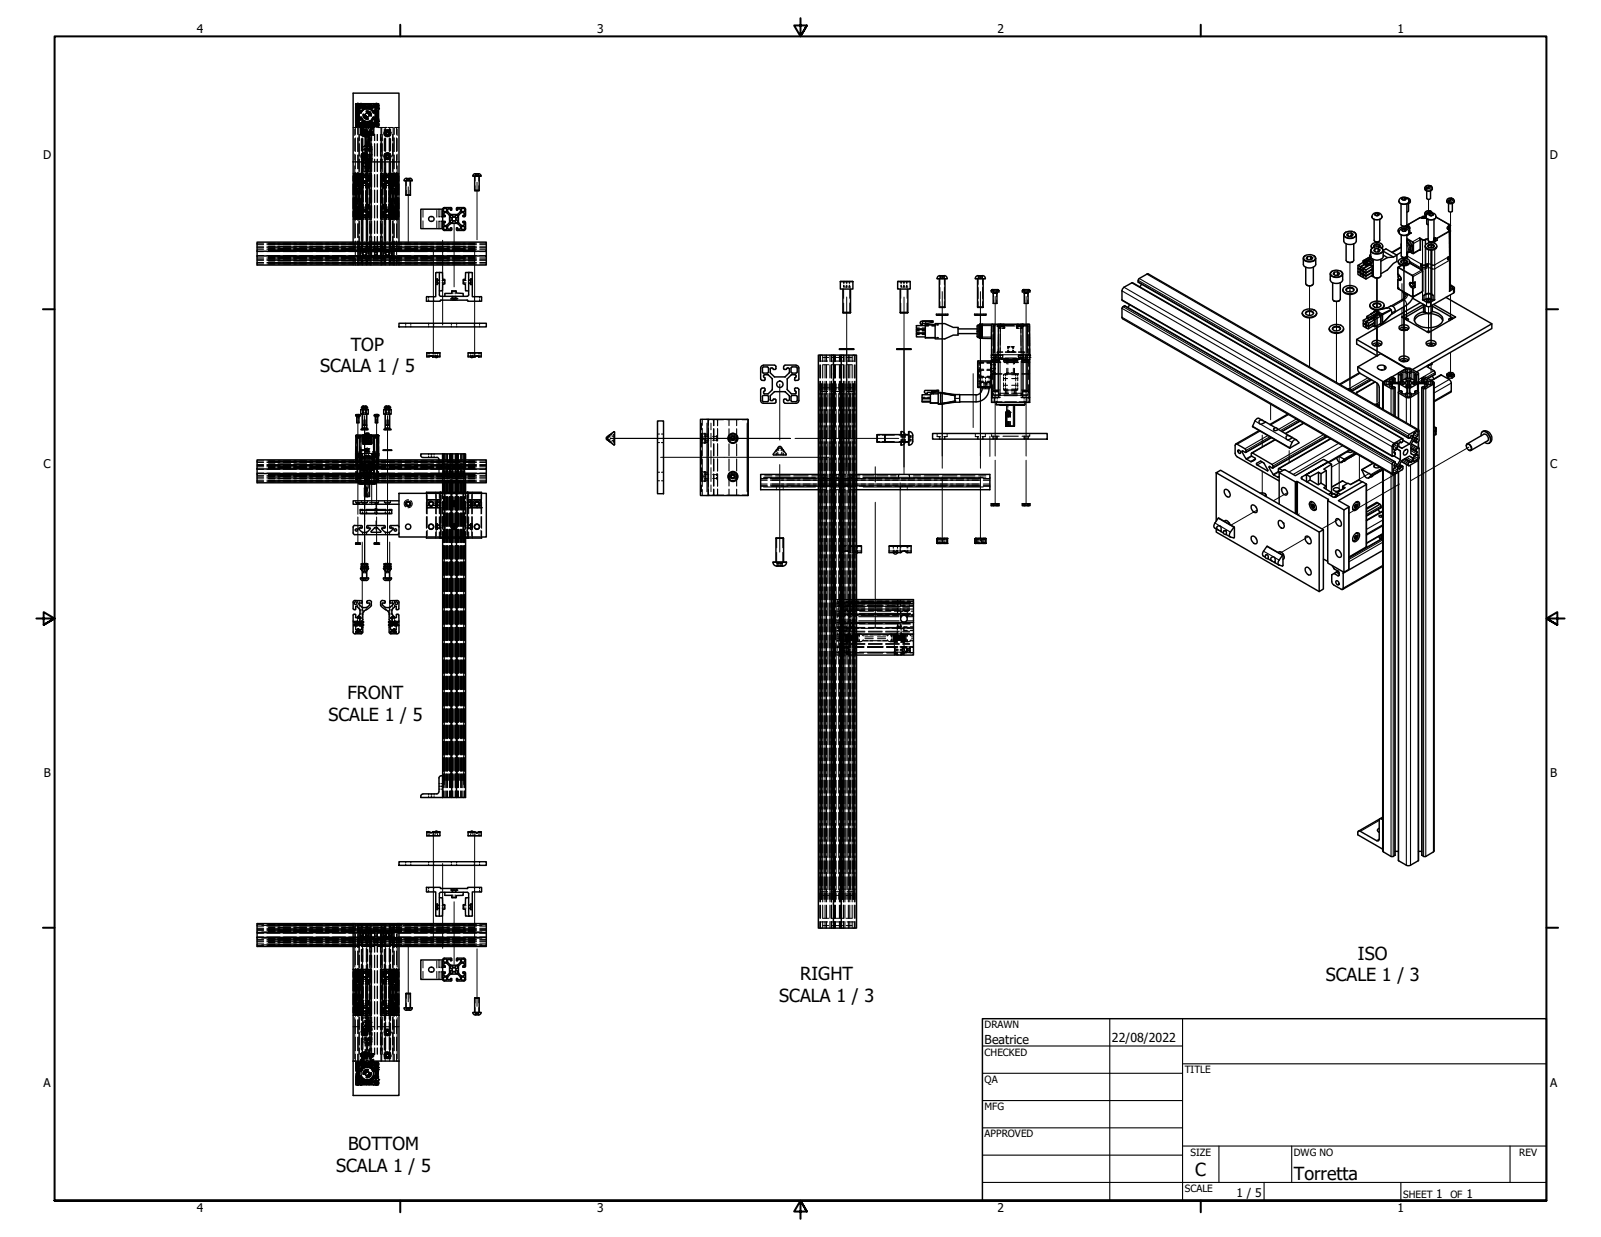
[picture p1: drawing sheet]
<svg xmlns="http://www.w3.org/2000/svg" width="559mm" height="432mm" viewBox="0 0 559 432" stroke-linecap="round" stroke-linejoin="round" font-family="sans-serif">
<defs><g id="words">
<g font-size="6.3">
<text x="122.5" y="122.4">TOP</text>
<text x="111.7" y="129.9">SCALA 1 / 5</text>
<text x="121.3" y="244.2">FRONT</text>
<text x="114.6" y="251.7">SCALE 1 / 5</text>
<text x="474" y="335">ISO</text>
<text x="279.3" y="342.1">RIGHT</text>
<text x="462.7" y="342.5">SCALE 1 / 3</text>
<text x="272" y="349.7">SCALA 1 / 3</text>
<text x="121.5" y="401.4">BOTTOM</text>
<text x="117.3" y="408.9">SCALA 1 / 5</text>
<text x="417.2" y="410.6">C</text>
<text x="451.6" y="411.9">Torretta</text>
</g>
<g font-size="4.3">
<text x="343.7" y="364.3">Beatrice</text>
<text x="388.1" y="363.7">22/08/2022</text>
</g>
<g font-size="4.2">
<text x="68.7" y="11.7">4</text>
<text x="208.4" y="11.7">3</text>
<text x="348.1" y="11.7">2</text>
<text x="487.8" y="11.7">1</text>
<text x="15.1" y="55.5">D</text>
<text x="540.9" y="55.5">D</text>
<text x="15.2" y="163.4">C</text>
<text x="541" y="163.4">C</text>
<text x="15.3" y="271.4">B</text>
<text x="541.1" y="271.4">B</text>
<text x="15.2" y="379.3">A</text>
<text x="541" y="379.3">A</text>
<text x="431.6" y="417.7">1 / 5</text>
<text x="501.3" y="418.3">1</text>
<text x="511.8" y="418.3">1</text>
<text x="68.7" y="423.2">4</text>
<text x="208.4" y="423.2">3</text>
<text x="348.1" y="423.2">2</text>
<text x="487.8" y="423.2">1</text>
</g>
<g font-size="3.5">
<text x="343.7" y="358.9">DRAWN</text>
<text x="343.7" y="368.5">CHECKED</text>
<text x="413.5" y="374.6">TITLE</text>
<text x="343.7" y="378">QA</text>
<text x="343.7" y="387.5">MFG</text>
<text x="343.7" y="397.1">APPROVED</text>
<text x="415.5" y="403.4">SIZE</text>
<text x="451.6" y="403.4">DWG NO</text>
<text x="530.3" y="403.4">REV</text>
<text x="413.5" y="416.1">SCALE</text>
<text x="489.7" y="418.3">SHEET</text>
<text x="506.2" y="418.3">OF</text>
</g>
</g></defs>
<!-- layer: Aggiustamento traccia (ANSI) -->
<g fill="none" stroke="#000" stroke-width=".35">
<path d="M142.5 65.2v20.1M158.5 78.2v21.9M166.5 63.6v20.1M490 79v.7M490.9 78.7v.7M498.6 69.6v3.9M506.3 74v26.9M151.3 86.3v36.8M154.5 83.9v29.6M165.7 86.3v37.7M457.1 99.8v10.3M471.2 91.6v10.3"/>
<path d="M480.6 84.5v1.7M480.6 97.1v8M480.6 97.1v10.3M489.3 99v6M490 89.9v2M490 92.8v33.5M490.9 89.6v.6M490.9 91.2v.3M498.6 84.1v.7M498.6 85.7v.6M498.6 87.2v18.1M499.5 84.5v2"/>
<path d="M499.5 87.3v33.5M295.5 103.7v61.7M315.5 103.7v61.7M328.9 101.8v61.6M328.9 109.9v49.3M342.2 101.8v61.6M342.2 109.9v49.3M347.3 103.5v35.2M358.1 103.5v55.7M457.1 110.9v17.2M466.5 105.2v10.3M466.5 116.4v17.1"/>
<path d="M471.2 102.8v33.5M480.6 106v1.4M480.6 108.2v.1M480.6 113.7v7.1M480.6 108.2v16M489.3 107.5v6.9M490.9 106.6v5.1M498.6 107.1v9M506.3 102.9v8.8M272.2 134.1v19.5M295.5 121.9v41.1M315.5 121.9v41.1"/>
<path d="M339.7 130.4v18.8M480.6 124.2h.1M480.6 133.7v8M498.6 127.4v.9M499.5 126.9v2.9M499.5 132.3v.5M506.3 123v8M124.9 146.2v33.3M127.3 145.1v37M127.3 146.2v37.1M127.3 150v29.6M127.3 157.2v24.7"/>
<path d="M131.4 146.2v33.3M135.3 145.1v37M135.3 146.2v37.1M135.3 150v29.6M135.3 157.2v24.7M213 153h62.8zM230.6 159.6h58.7M277.5 153h36.2M345.5 152.3v7M347.3 140.5v18.7M440.6 151.9v4.1M443.5 141v5.6"/>
<path d="M450 157.3v4.1M462.9 152.2l-.6 .3M467.4 159.4v10.9M470.3 157.7v.1M471.5 159.2l-6.7 3.9M474.5 158.9v8.7M481.4 141.5l-.5 .3M512.7 156.1l-20.3 11.7M128.1 162.3v11.3M129.7 164.5v11.7M131.3 175.5v4.1M272.2 162.2v30.5"/>
<path d="M296.9 168.6v21.9M305.5 175.3v43.6M305.5 162.9v5.4M314.2 168.6v23.4M328.9 166.5v22.3M342.2 166.5v22.3M347.3 160.7v15.4M358.1 160.7v15.4M438.8 178.1l-9.2 5.2M440.6 164.5v8M449.4 172l-5 2.8M453.5 179.4l-.6 .3"/>
<path d="M468.6 170.6l-3.8 2.2M478.1 165.2l-6.8 3.9M479.7 161.9v1.4M488.1 164.9l-11.2 6.4M488.4 169l-17.5 10.2M124.9 180.5v9.2M126.4 189.2v7.6M127.3 184v13.4M127.3 185.2v14M127.3 181.4v18.2M131.3 181.8v3.2M131.4 180.5v9.2"/>
<path d="M135.3 184v13.4M135.3 185.2v14zM135.3 181.4v18.2M136 189.2v7.6M447.9 182.6h.1M456.7 187.3l-10 5.9M467.3 181.2l-5.9 3.4M126.4 201.7v13.7M136 201.7v13.7M151.3 290.9v37.7M165.7 291.8v36.8M154.5 301.4v29.6"/>
<path d="M158.5 314.8v21.9M142.5 329.6v20.1M166.5 331.2v20.1"/>
</g>
<!-- layer: Nascosta (ANSI) -->
<g fill="none" stroke="#000" stroke-width=".38">
<path d="M124.1 36.6v.5M124.1 37.1v.1M124.1 37.1l.2 .2M124.2 36.5v.1M124.3 37.8l-.1 .4M124.3 37.7h.5M124.5 37.6h.2M124.5 37.5l.5 .2M124.6 36.2l-.1 .1M124.6 36.3l-.3 .3M124.7 36.2l.6 .1M124.7 36.6l.3-.1 .3 .4"/>
<path d="M124.7 36.5a.42 .42 0 0 0-.1 .7 .42 .42 0 0 0 .7-.3M124.7 36.6l.6 .3M124.7 38.9v.1M124.8 37.7h.1M124.8 36.5a.4 .4 0 0 1 .5 .5 .4 .4 0 0 1-.6 .2 .34 .34 0 0 0 .4-.1 .34 .34 0 0 0-.1-.5h-.2M124.9 37.6l-.1 .1M125 37.7l.3-.2zM125 38.4l-.2 .4M125 37.5l-.5 .1M125 36.2h.2M125.2 38.6l-.3 .2M125.2 36.5a.42 .42 0 0 1 .2 .6 .42 .42 0 0 1-.6 .1 .42 .42 0 0 1-.1-.6h.4"/>
<path d="M125.2 37.6l-.1 .1M125.2 38a3.6 3.6 0 0 0 0 4.3 3.3 3.3 0 0 1 0-4.3zM125.2 37.5h-.1M125.3 36.9l-.1 .3h-.4M125.3 37.8l-.2 .3M125.4 37.9l-.1 .4M125.4 37.6a3.5 3.5 0 0 0-.8 3.7M125.5 37.1l-.2 .2M125.5 37.7h-.1M125.5 36.5l.2 .2-.2 .4M125.5 37.1h.2M125.5 36.4l.1 .4"/>
<path d="M125.5 38.3a3.1 3.1 0 0 0 0 3.8M125.5 37.5a3.6 3.6 0 0 0-1 3.6M125.5 37.2l-.3 .4M125.6 36.4l-.1 .5M125.6 36.4h.1M125.6 36.5l-.1 .1M125.7 36.9l-.2 .4M125.7 38.4a3.2 3.2 0 0 0 0 3.6M125.7 36.6v.2M125.7 38.4a2.95 2.95 0 0 0 0 3.5M125.8 38.4a2.95 2.95 0 0 0 0 3.5M125.8 36.2l-.1 .1"/>
<path d="M125.9 36.2h.1M125.9 37.1h.1M125.9 38.5a2.55 2.55 0 0 0 0 3.3M125.9 37.1a3.9 3.9 0 0 1 4.5 0M126 37.1h.1M126 37.1l-1.1 1.4M126 37.3a3.6 3.6 0 0 1 4.3 0M126.2 36.2l.2 .2M126.2 37l-.2 .1M126.2 37.5a3.5 3.5 0 0 1 3.8 0M126.2 37.1h-.2M126.4 36.9l-.7 .1"/>
<path d="M126.4 37.7a3.2 3.2 0 0 1 3.6 0M126.4 38.8a2.26 2.26 0 0 1 3.9 .7 2.25 2.25 0 0 0-2.1-1.5 2.25 2.25 0 0 0-2.2 1.5zM126.5 36.2v.1M126.5 36.4v.3M126.5 36.8l-.2 .2M126.7 39.8a1.48 1.48 0 0 0 1.9 1.8 1.43 1.43 0 0 1-1.5-.3 1.43 1.43 0 0 1-.4-1.5zM126.9 39.9a1.31 1.31 0 0 0 1.6 1.5 1.26 1.26 0 0 1-1.6-1.5zM127 36.7l-.7 .3M127.1 39.9l.3 1.1M127.6 36.2h.4M127.8 38.7a1.48 1.48 0 0 1 1.8 1.8 1.46 1.46 0 0 0-1.8-1.7M127.8 38.9a1.3 1.3 0 0 1 1.6 1.5 1.3 1.3 0 0 0-1.6-1.5z"/>
<path d="M127.8 39.1a1.11 1.11 0 0 1 1.4 1.3 1.08 1.08 0 0 0-1.3-1.2M127.9 37.4l-.1 .6M128 39.4a.76 .76 0 0 1 .9 1M128 39.6l.7 .3v.4l-.2-.5zM128.1 39.4l-.6 .4-.1 .6M128.1 36.4a3.6 3.6 0 0 1 3.1 1.7M128.1 36.4l1.2 .3M128.1 36.4l-.5 .1M128.1 37.2l-1.7 .6M128.1 37.2l1.8 .6M128.1 37.1l1.8 .6M128.1 37.1l-1.7 .6"/>
<path d="M128.1 37.4l-1.6 .5M128.1 37.4l1.7 .5M128.1 37.4l1.7 .6M128.1 37.4l-1.5 .6M128.1 36.4l1.9 .6M128.1 36.4l-1.8 .6M128.1 36.4l2 .6M128.1 36.4l-1.9 .6M128.1 36.4l-2.1 .7M128.1 36.5l-1 .1-1.1 .6M128.1 36.5l1.1 .1 1.1 .6M128.3 36.2h.4"/>
<path d="M128.5 37.4v.6M130.4 38.5a2.55 2.55 0 0 1 0 3.3M130.4 38.5a2.79 2.79 0 0 1 0 3.3M130.6 38.4a2.95 2.95 0 0 1 0 3.5M130.7 36.3v.5M130.7 36.8l.1 .3M130.7 37.1l.3 .4M130.8 38.3a3.4 3.4 0 0 1 0 3.8M130.8 37.5a3.7 3.7 0 0 1 1 3.6M130.9 36.4l-.2 .2 .1 .7M130.9 37.6a3.7 3.7 0 0 1 .8 3.9l-.1-.1M131 37.3l.2 .2"/>
<path d="M131.1 36.7l.3-.3 .4 .3M131.1 37.1l.3 .3 .4-.3M131.1 37.5l.3 .2zM131.1 38a3.6 3.6 0 0 1 0 4.3M131.1 36.6a.4 .4 0 0 1 .7 .2 .4 .4 0 0 1-.5 .5M131.1 36.2h.2M131.2 38v.1M131.2 38a3.5 3.5 0 0 1 0 4.4 3.8 3.8 0 0 0-.1-4.4M131.2 36.7a.32 .32 0 0 0 .1 .5 .32 .32 0 0 0 .5-.2l-.1-.1M131.2 37.5v.2M131.2 37.8v.2M131.2 38.1l.1 .1"/>
<path d="M131.2 37.5h.1M131.3 38a3.9 3.9 0 0 1 0 4.4M131.3 38.4h.1M131.3 37.7l.1 .7M131.4 37.7h.1M131.4 38.3v.1M131.4 36.2h.3l-.6 .1M131.4 38.4l.4 1.8M131.4 38.4l.1 .1M131.4 37.5l.2 .1M131.5 36.6a.36 .36 0 0 0-.4 .4 .36 .36 0 0 0 .5 .2M131.5 37.7h.2"/>
<path d="M131.6 37.6h.3M131.6 37.6h.2M131.6 38.5h.3M131.8 37.6h.1M131.8 37.5l-.5 .1M131.8 36.2l.3 .2M131.8 36.9l-.3 .4h-.3M132 37.6l-.1 .1M132 38.5h.1M132.1 36.4v.5M132.1 36.5v.1M132.1 37.7v.1"/>
<path d="M132.1 36.6v.2M132.1 38.2l-.2 .3M132.1 37l-.1 .4M132.1 37.1v.1M132.1 37.9v.1M123.3 44.5h.1M123.6 44.5h1M124 44.5v2.4M124 48.1v4.8M124 54.1v4.8M124.1 42.5h.1M124.1 43.1v.2"/>
<path d="M124.1 43.4l.1 .4M124.1 41.8h.2M124.1 43.3l.1 .3M124.2 42.5l.1 .1M124.3 42.7h.2M124.3 43.1l-.2 .2M124.3 43.8l.4 .3M124.3 42.7h.1M124.5 40.2l.4 1.7M124.5 42.7h.3M124.5 42.7l.4 .1-.4 .1M124.5 42.7l.1 .1"/>
<path d="M124.5 44.1h.1M124.6 42.7h.3M124.6 43.2l.5-.1 .2 .2M124.7 43.2l.1-.1a.32 .32 0 0 1 .4 .3 .32 .32 0 0 1-.4 .4M124.7 41.8l-.6 .4M124.7 43.1l-.2 .3 .2 .4M124.8 41.8l.1 .1M124.8 44.5v2.4M124.8 48.1v4.8M124.8 54.1v4.8M124.9 42l.2 .4M124.9 42l1.3 1.4"/>
<path d="M124.9 41.9l.1 .1M125 42.7l.3 .1zM125 42.3l1.6 1.3M125 43.1a.34 .34 0 0 0-.4 .4 .34 .34 0 0 0 .6 .2M125 44.2h.2M125 42.8l.1 .1M125 42.2l.1 .1M125.1 42.3l.8 .8M125.1 42.9l.2 .2M125.1 42.3v.1M125.1 42.4l-.1 .2M125.1 42.1v.4"/>
<path d="M125.1 42.7v.2M125.2 43.1l.1 .1-.1 .6M125.2 42.4a3.5 3.5 0 0 1 0-4.4 3.5 3.5 0 0 0-.1 4.4M125.2 42.7l.3 .4M125.2 44.5v2.4M125.2 48.1v4.8M125.2 54.1v4.8M125.3 43.3l-.2-.2h-.4a.4 .4 0 0 1 .5 0 .4 .4 0 0 1 0 .5 .4 .4 0 0 1-.5 .2M125.3 43.3l-.2 .5h-.3M125.3 43.3v.3l-.5 .2M125.3 44.5h.9M125.3 44l-.5 .2"/>
<path d="M125.5 43.3l.1 .6M125.5 43.1l.2 .3zM125.6 43.3l-.1 .5M125.7 43.4v.4M125.7 41.5l.4 .3M125.7 43.9v.1M125.9 46.5v.1M125.9 43.2l1.2 .6 1 .1M125.9 46.8v.1M125.9 47l1.4 .1M126 43.1a3.4 3.4 0 0 0 4.3 0 3.6 3.6 0 0 1-4.3 0M126 43.2l.6 .4 1.5 .3"/>
<path d="M126 40.8a2.2 2.2 0 0 0 2.1 1.6 2.2 2.2 0 0 0 2.1-1.6M126 46.5h.2M126.2 54.6l.3 .6M126.2 45.8v.7M126.2 46.8l.1 .3M126.2 46.5v.2M126.2 54.2v.4M126.2 42.8a3.2 3.2 0 0 0 3.8 0M126.2 43.4v.3v-.3M126.2 43.9v.5M126.2 46.2v.4M126.2 54.2v.2"/>
<path d="M126.2 43.4h.1M126.3 54.1l-.1 .1M126.3 46.5h.3M126.4 42.7a3.2 3.2 0 0 0 3.6 0M126.4 44.5h.7M126.4 55.1l.1 .1M126.4 47.1l.2 .2M126.4 54l-.2 .2M126.4 42.5a2.95 2.95 0 0 0 3.5 0 2.72 2.72 0 0 1-3.5 0zM126.4 41.6l-.1 .2M126.4 44.5v2.4M126.4 48.1v4.8"/>
<path d="M126.4 54.1v2.4M126.4 43.5h.1M126.5 55.2l.3 .2M126.5 43.5l2.3 .3M126.5 42.4a2.94 2.94 0 0 0 3.3 0 2.67 2.67 0 0 1-3.3 0zM126.5 43.5l.1 .1M126.5 47.2l.1 .1M126.5 55.2l.2 .2M126.6 44.1h.2M126.6 43.6l-.2 .1M126.6 44.3v.1M126.6 53.5v.2"/>
<path d="M126.6 53.8v.7M126.6 55v.5M126.6 43.6l.1 .1M126.6 54h.5M126.6 47.3l.3 .2M126.6 47.3l.2 .1M126.6 53.7l-.2 .2M126.6 44.3h1M126.7 45.5v.2M126.7 45.8v.3M126.7 56.5h.9M126.7 46.5h.2"/>
<path d="M126.7 43.7h.1M126.7 45v.4a.63 .63 0 0 0 .2 .6 .63 .63 0 0 0 .7 .2 .48 .48 0 0 1 0 .6 .48 .48 0 0 1-.6 .1M126.7 44.2h1M126.7 55.4l.2 .2M126.7 44.4v.3M126.7 55.4v.2M126.7 55.8v.1M126.7 46.2h.7M126.7 43.7l.5 .1M126.8 54a.67 .67 0 0 1 1.1 .4 .67 .67 0 0 1-1 .7M126.8 44.1h.1M126.8 46.5v.1"/>
<path d="M126.8 55.5l.3 .1M126.9 45.9a.69 .69 0 0 1 1 .6 .69 .69 0 0 1-1 .6M126.9 46.9v.2M126.9 46.3v.4M126.9 55.8v.1M126.9 53.5l-.2 .2M126.9 53.5h.7M126.9 46.3h.4M126.9 44.1h.9M126.9 53.5h.2M126.9 47.6h.4M126.9 53.5l-.2 .1"/>
<path d="M126.9 44.3h.1M127 54.1a.47 .47 0 0 1 .7 .4 .47 .47 0 0 1-.7 .4M127 45.8l-.1 .9h.4M127 47.1l.4 .1M127 44.2l.2 1.8M127 46.5l.1 .2M127 45.5l-.4 .2M127.1 45l.1 .9M127.1 44.3v.4M127.1 45.5a.78 .78 0 0 0-.8 .4 .78 .78 0 0 0 .1 .9h.2M127.1 46.2v.1M127.1 54.8h.1"/>
<path d="M127.1 55.2l.2 .1M127.1 46.7l.2 .1M127.1 54.8v.2M127.2 53.8l-.1 1M127.2 55.3v.6M127.2 56.4v.6h.6M127.2 45.5h.3M127.3 40.7l.1 .2M127.3 40.7v.1M127.3 55.3h.6M127.3 40.6l.1 .2M127.3 55.6l.3-.2v.6"/>
<path d="M127.3 53.8l-.2 1M127.4 40a.83 .83 0 0 0 1 1M127.4 51.8h.1M127.4 53.8l-.1 1h.6h-.7zM127.4 41l1.1 .2-1.1-.2M127.4 46.8l-.6 .1M127.4 51.2v.2M127.4 51.6l-.1 1.2M127.4 57v.5M127.4 58.2v.5h.3M127.4 45.4l.1 .6h-.5l-.3 .5M127.4 45.4l.4 .6"/>
<path d="M127.4 46.6l.7 .2M127.4 46.7v.8l.4-.1M127.4 47.6v.1M127.4 44.5h3.3M127.5 55a.55 .55 0 0 1-.8-.5 .55 .55 0 0 1 .8-.5 .59 .59 0 0 0-.9 .5 .59 .59 0 0 0 .9 .6M127.5 46a.59 .59 0 0 0-.9 .5 .59 .59 0 0 0 .9 .5h-.5l-.3-.5M127.5 45.6l.3 .1M127.5 58v.7M127.5 59.3v.6M127.5 41h.3M127.5 51.8h.1M127.6 41h.2"/>
<path d="M127.6 40.4l-.3 .3M127.6 51.8h.1M127.6 40l.2 .6M127.6 43.9h.5M127.6 46.4l.5 .1M127.6 44.4h-1.4v.7M127.6 57v.5M127.6 58.2v.5M127.6 51.8l-.2 1M127.6 47.4l-.3 .1M127.6 53.6l.4 .2M127.6 40.1l.2 .5"/>
<path d="M127.6 55.6h.3v.6M127.6 47.2v.1M127.6 47.5v.1M127.6 45.6l.2 .1M127.6 57.9h.1M127.6 50.8h.4M127.6 55.7h.3M127.7 40.4l.4 .3M127.7 51.8h.3zM127.7 56.7l-.1-.3 .1 .6M127.7 43.9h.4M127.7 54h.6"/>
<path d="M127.7 51.8l-.1 1M127.8 40.6l.5 .2M127.8 40.6l.5 .1M127.8 55.3v.6M127.8 56.4v.6M127.8 53.7l.2 .1M127.8 56.7h.1M127.8 45.7l.2 .3M127.8 55.3l-.7 .2M127.8 58.7l.3-.5-.1 .5M127.8 44.8l-.4 .6M127.8 58v.2"/>
<path d="M127.8 58.4v.1M127.8 45.7l.2 .1M127.8 47.2h.4M127.9 57.8l-.1 .1M127.9 57.5l.2 .1h-.5M127.9 56.8v.9h.2M127.9 46.2h.5M127.9 58.7h.2M127.9 56.1h.2M127.9 58.1h.2M128 53.8l.3 .6M128 55.2h-.4l.1 .7"/>
<path d="M128 53.8l.1 .1M128 40.6l.1 .1M128 44.5v2M128 47.6v4.1M128 52.7v4.1M128 57.8v2.1M128.1 46.7h-.4M128.1 57.9l-.2 .1M128.1 58l-.4 .1M128.1 40.7l-.1 .1M128.1 40.7l-.3 .3M128.1 46.3v.1"/>
<path d="M128.1 46.5v.2M128.1 57v.5M128.1 55.1l-.3 .3M128.1 46.7h.2M128.1 47.2l-.5 .2M128.1 46.3h-.4l.4 .2M128.1 46.8l.7-.2 .1 .6M128.1 45.9l.2 .5M128.1 43.9h.5M128.2 46.3l-.1 .6M128.2 54.8l-.2 .3M128.2 54.4v.4"/>
<path d="M128.2 46.3h.2M128.2 46.4v.4M128.2 47l-.1 .2M128.2 54.8l-.1 .1M128.3 46.7l-.4 .1M128.3 58l.4 .1M128.3 46.5v.2M128.3 57v.5M128.3 54.6l-.1 .2M128.3 57.9h.2M128.3 58.7h.2M128.3 57.6h.2"/>
<path d="M128.3 56.1h.2M128.3 58.1h.2M128.3 51.8h.4l.1 1M128.3 55.6l.4 .1M128.3 55.2h.4v.8M128.3 58l.1 .7M128.3 59.3v.6M128.3 50.8h.4M128.4 57v.5M128.5 57.8v.2M128.5 56.4v1.3h-.2M128.5 58.2h-.2v.5h.2"/>
<path d="M128.5 58.2h.1M128.5 56.7h.1M128.5 55.7h.1M128.5 44.8a.72 .72 0 0 1 0 1.2M128.5 58v.2M128.5 58.4v.1M128.6 55.9v-.6v.6M128.6 56.4v.6M128.6 56.5h.9M128.7 57.9h.1M128.7 57.6h.1M128.7 44.3h1"/>
<path d="M128.7 58.7h.1M128.7 56.7h.1M128.7 43.9h-.6M128.7 46.3l-.6 .2M128.7 46.4l-.6 .1M128.7 56.4v.6M128.8 44.4h1.4v.7M128.8 57v.5M128.8 58.2v.5M128.8 58.7h.1M128.9 40.3l-.5 .6h-.5M128.9 53.8l.1 1h-.5h.5z"/>
<path d="M128.9 45.4v.6M128.9 57v.5M128.9 58.2v.5M129 51.8h-.3l.2 1M129 51.2v.2M129 51.6v.2M129 51.8v1M129 53.8l.2 1M129.1 55.9v-.6h-.6v.9M129.1 56.4v.6h-.6M129.2 54.8h.1M129.2 55.2v.1"/>
<path d="M129.2 46.7l-.1 .1M129.2 44.5v2.4M129.2 48.1v4.8M129.2 54.1v4.8M129.3 45.4l-.2 .5M129.3 45.4l-.1 .6M129.3 44.2v.5M129.3 45v.4M129.3 45.8v.9M129.3 43.8l-.3 .1M129.3 43.8h.1M129.3 44.4v.7"/>
<path d="M129.4 46.8h.2M129.5 46.8v.2M129.5 55.4v.2M129.5 55.8v.1M129.5 45.4l-.2 .6M129.5 44.5v2.4M129.5 48.1v4.8M129.5 54.1v4.8M129.5 43.7h.1M129.6 44.2h-.9h1M129.6 46.5l-.1 .2M129.6 47l-1.3 .1"/>
<path d="M129.6 44.4l-.1 .3M129.7 44.1h.1M129.7 47h.3M129.8 43.6v.1M129.8 44.3v.1M129.8 43.8v.1M129.8 44v.2M129.8 46.5h.2M129.8 43.7h.1M129.9 43.9l.3 .3M129.9 41.6l.3 .2M129.9 43.5l-.6 .3"/>
<path d="M129.9 43.5v.3M129.9 43.9v.3M129.9 43.4l-.6 .3M130 43.3l-.2 .5M130 44.2v.2M130 46.7l-.2 .1M130.1 43.2h.4M130.1 43.4l-.2 .1M130.2 46.5l-.1 .2M130.2 46.5l.2 .1M130.2 43.4l-.2 .3M130.2 45.8v.7"/>
<path d="M130.2 47h.2M130.2 43.2h.1M130.2 43.2l-.3 .2M130.3 43.2l-.4 .2M130.3 43.2l.3 .2M130.4 44.2h.1M130.4 43.2l-.7 .4-1.6 .3M130.4 43.2l-1.2 .6-1.1 .1M130.4 41a2.66 2.66 0 0 1-2.6 1.4l-1.1-.6-.6-.9-.4 .2M130.4 46.8v.1M130.6 41.9a3 3 0 0 0 0-3.5 3.2 3.2 0 0 1 0 3.6M130.6 41.1v.6"/>
<path d="M130.6 44.1h-.1M130.7 43.2h.2M130.7 43.8v.1M130.7 43.9v-.5v.7M130.7 43.1v.3zM130.7 43.9v.1M130.7 43.9l.3 .1M130.9 43.2l-.1 .1M130.9 42.1v.3M130.9 42.9l-.2 .5M131 43l-.1 .2M131.1 42.8l.3-.2 .2 .2-.3 .1"/>
<path d="M131.1 43.4a.35 .35 0 0 1 .5-.3 .35 .35 0 0 1 0 .6M131.1 42.8h.2M131.2 43.1l-.3 .3 .3 .4M131.2 42.4l-1.6 1.3M131.2 42.7h.1M131.2 42.2l-.3 .5M131.4 42.7l-.3 .1M131.4 42.7h.1M131.4 41.6l-.3 .2M131.4 42.6l.1 .1M131.4 42l-1.4 1.4M131.4 44.2h.2"/>
<path d="M131.5 43.1a.34 .34 0 0 0-.4 .4 .34 .34 0 0 0 .5 .2v.1a.4 .4 0 0 0 0-.7 .4 .4 0 0 0-.6 .3M131.5 42.7h.2M131.6 44.2h.1M131.6 41.5l-.5 1-.9 .7M131.6 43.1l.3 .3M131.7 44.1l-.6 .1M131.8 44.1h.1M131.8 43.4l-.3-.3h-.4a.41 .41 0 0 1 .7 .2 .41 .41 0 0 1-.5 .5M131.8 43.4l-.2 .4h-.4M131.8 42.9l.3 .2M131.8 44.5h2.4M131.9 43.4l-.3 .4"/>
<path d="M132 42.7h-.6M132.1 43.8v-.3l-.2 .4M132.1 42.3v.2M132.1 42.2h.1M133 44.5v2.4M133 48.1v4.8M133 54.1v4.8M133.2 44.5v2.4M133.2 48.1v4.8M133.2 54.1v4.8M134.2 46.6v.3M134.3 54.7l.1 .4"/>
<path d="M134.3 46.9l.2 .3M134.3 54.9l.1 .2M134.4 54l-.2 .7M134.4 44.5h.7M134.4 54l-.2 .2M134.4 46l-.2 .4M134.4 47.1l.1 .1M134.4 55.1l.3 .2M134.4 45.9l-.2 .6M134.4 44.5v2.4M134.4 48.1v4.8M134.4 54.1v2.4"/>
<path d="M134.4 53.9v.1M134.4 55.1l.1 .1M134.4 45.7h.2M134.5 47.2l.3 .2M134.5 47.2l.1 .2M134.6 53.8l-.2 .2M134.6 55.4l.3 .2M134.7 46.1a.67 .67 0 0 1 1.2 .2 .67 .67 0 0 1-.8 .9M134.8 53.5l-.3 .2M134.8 47.5l.3 .1M134.9 53.9a.7 .7 0 0 1 1.1 .6 .7 .7 0 0 1-1.1 .6M134.9 53.6h.6"/>
<path d="M134.9 55.4h.7M135 46.1a.49 .49 0 0 1 .8 .4 .49 .49 0 0 1-.8 .4M135 54.1a.49 .49 0 0 1 .8 .4 .49 .49 0 0 1-.8 .4M135 45.5l-.3 .2M135 45.5h.4M135 53.5h.4M135 45.5l-.2 .1M135 45.5h.2M135.1 55.5h.4M135.3 46a.53 .53 0 0 0-.6 .7 .53 .53 0 0 0 .9 .2M135.4 45.9a.61 .61 0 0 0-.7 .8 .61 .61 0 0 0 1 .2M135.4 45.5h.3"/>
<path d="M135.4 44.5h1.7M135.5 54a.55 .55 0 0 0-.8 .5 .55 .55 0 0 0 .8 .5M135.6 54a.63 .63 0 0 0-1 .5 .63 .63 0 0 0 1 .6M135.6 53.5l.3 .2M135.6 47.4l-.3 .2M135.7 45.7l.4 .4M135.8 47.4l-.7 .1M135.8 53.7l.3 .3M135.8 45.7l.3 .3M136 55.3l-.3 .2M136 53.8l.1 .2M136 44.5v2.4"/>
<path d="M136 48.1v4.8M136 54.1v2.4M136.1 54l.1 .3M136.1 54l.1 .1M136.1 47.2l-.3 .2M136.1 55l-.1 .2M136.1 55v.1M136.2 54.6l-.1 .4M136.2 46.5l-.2 .6M136.2 54.8l-.1 .2M136.2 46.1l.1 .3M136.3 54.3v.3"/>
<path d="M136.3 46.6l-.2 .4M137.2 44.5v2.4M137.2 48.1v4.8M137.2 54.1v4.8M137.6 44.5v2.4M137.6 48.1v4.8M137.6 54.1v4.8M137.9 44.5h.9M138.4 44.5v2.4M138.4 48.1v4.8M138.4 54.1v4.8M139.1 44.5h.2"/>
<path d="M123.3 76.5h.1M123.3 60.5h.1M123.4 61.5v1.4M123.4 64.1v1.5M123.4 65.8v.3h.3M123.4 71.4v1.5M123.4 74.1v1.5M123.4 75.8v.3h.3M123.6 74.4v2.1h1M123.6 63.7v4.3M123.6 69v4.3M123.7 60.9h-.3v.3"/>
<path d="M123.7 70.9h-.3v.3M123.9 73.5l.2 .6M123.9 73.5h.1M124 63.3v.7l.4 .5M124 73.5a1.12 1.12 0 0 1 .8-1 1.12 1.12 0 0 1 1.2 .4 1.07 1.07 0 0 0-1.5-.2 1.07 1.07 0 0 0-.1 1.5 1.07 1.07 0 0 0 1.6 0M124 73.3l.4 .2-.4 .2M124 73.5a1.12 1.12 0 0 0 .8 1.1 1.12 1.12 0 0 0 1.2-.4M124 60.1v4.8M124 66.1v4.8M124 72.1v4.8M124 78.1v4.8M124.1 62.2a1.69 1.69 0 0 0-.5 2 1.69 1.69 0 0 0 1.7 1"/>
<path d="M124.1 72.9l-.2 .6M124.1 66.1h.3M124.1 60.9h.3M124.1 76.1h.3M124.1 70.9h.3M124.1 63.9h.1M124.1 63.7l.4 .1v.2l-.4 .1M124.1 60.5v2.2M124.1 63.7v4.3M124.1 69v4.4M124.1 73.6l.2 .1M124.1 74.4v2.1"/>
<path d="M124.1 63.7l.1 .1M124.1 73.3h.2M124.2 63.6l-.1 .1M124.3 63.9l.2 .2h-.2M124.3 64.1h.1M124.3 73a1 1 0 0 1 1.2-.5 1 1 0 0 1 .7 1M124.3 62.9a1.01 1.01 0 0 1 1.5-.2 1.01 1.01 0 0 1 0 1.6 1.01 1.01 0 0 1-1.5-.2M124.3 73.5l.4 .7h.8M124.3 73.5h.1M124.3 75.8h.4M124.3 63.6h.1M124.4 63.8l.8 .5 .6-.3"/>
<path d="M124.4 63.4l.3 .7M124.4 63.8l.5 .5 .9-.3M124.4 63.8h.1M124.4 70.9l.1 .2M124.4 60.5l.1 .8M124.4 66.1v4.8M124.5 62v.3M124.5 62.5v.3h.3M124.5 64.2v1.7M124.5 71.1v1.7M124.5 74.7v.3M124.5 75.8v.7"/>
<path d="M124.5 62h.3M124.5 62l.1 .2M124.5 62.6l.1 .1M124.5 75.9v.1M124.5 61v.1M124.5 66l-.1 .1M124.5 73.2v.7M124.5 74.6l.7 .1M124.5 75.8h.8M124.6 74.9l-.1 .1h.3M124.6 62.7h.1M124.6 60.5h-1v2.2"/>
<path d="M124.6 62.8l.1 .1M124.7 62.4l.3 .2-.3 .2M124.7 71.1l.1 .1h-.1M124.7 65.8h.1zM124.7 71.9a1.7 1.7 0 0 0-1.3 1.6 1.7 1.7 0 0 0 1.2 1.6M124.7 60.5l-.1 2.2M124.7 62.8v.1M124.7 63.7v4.3M124.7 69v4.3M124.7 74.4v2.1M124.7 63.7l.5 .3 .3-.2M124.7 62.1a1.49 1.49 0 0 0-1.1 1.4 1.49 1.49 0 0 0 1.1 1.5"/>
<path d="M124.7 62.4l-.5 .3M124.7 62.4v.1M124.7 75.2h.1M124.7 72.1a1.49 1.49 0 0 0-1.1 1.4 1.49 1.49 0 0 0 1.1 1.4M124.7 62.3h.5M124.7 74.7h.5M124.8 72.7a.89 .89 0 0 0-.1 1.5 .89 .89 0 0 0 1.3-.6M124.8 61.8h-.1M124.8 73.7l.1 .2M124.8 63.6l.1 .2M124.8 72.8h.7h-.8l-.4 .7M124.8 74.2h.7"/>
<path d="M124.8 61.2v.2M124.8 61.6v.2M124.8 61.8h.1M124.8 62.7a.88 .88 0 0 0-.2 1.5 .88 .88 0 0 0 1.4-.6M124.8 62.8h.1M124.8 75.8l-.1 .1h.5M124.8 60.1v4.8M124.8 66.1v4.8M124.8 72.1v4.8M124.8 78.1v4.8M124.8 74.2h-.3v.3M124.8 62.5h.2"/>
<path d="M124.8 61.9l.1 .1M124.8 65.8h.4M124.8 71.2h.4M124.8 75.2h.2M124.8 75.2h.1M124.9 62.9a.64 .64 0 0 0-.1 1.1 .64 .64 0 0 0 1-.4M124.9 72.9a.65 .65 0 0 0-.2 1.1 .65 .65 0 0 0 1.1-.4M124.9 72.5h.3a1 1 0 0 0-1 1.1 1 1 0 0 0 1.2 .9 1 1 0 0 0 .7-1.3M124.9 73.2h.4l.2 .3M124.9 63.8h.1M124.9 63.2h.3l.3 .3M124.9 74.5h.1"/>
<path d="M124.9 75.2h.1M125 63.1a.5 .5 0 0 0-.1 .8 .5 .5 0 0 0 .8-.3M125 72.5v.2M125 75.2v.2M125 75.6v.2M125 62.5l.1 .2M125 63.2l-.2 .2 .1 .4M125 63.2v.6M125 73.3l-.1 .4 .4 .1 .1-.3M125 61.8a1.68 1.68 0 0 1 1.8 1.1 1.68 1.68 0 0 1-.6 1.9M125 72.3l.4 .2M125 74.3l.4 .2-.4 .2"/>
<path d="M125 75.1l-.3 .1M125 61.9l-.1 .1M125.1 61.8h.1M125.1 61.2v.2M125.1 61.6v.2M125.1 62h.3M125.1 75h.3M125.1 75.2h.1M125.1 75.1l.1 .1M125.1 61.8h-.1M125.2 62.5a.98 .98 0 0 0-1 1.1 .98 .98 0 0 0 1.2 .9 .98 .98 0 0 0 .7-1.3M125.2 75.2h.1"/>
<path d="M125.2 61.2h-.5h.1M125.2 72.3l.6 .2M125.2 72.3l-.6 .2M125.2 72.3v.1M125.2 74.6v.1M125.2 75.2v.2M125.2 75.6v.2M125.2 74.2h.3M125.2 75.8h.3M125.2 62.8h.3M125.2 63.1l-.5 .2v.4M125.2 64.3l.2 .2v3.2"/>
<path d="M125.2 60.1v5.6M125.2 66.1v4.8M125.2 71.3v5.6M125.2 78.1v4.8M125.2 62.5h.3M125.3 62.7l-.8 .4-.1 .7M125.3 62.8l-.7 .3M125.3 62.7l-.7 .2-.2 .9M125.3 64.5v.1M125.3 60.5v.7M125.3 61.8l.1 .8M125.3 64.5h.1"/>
<path d="M125.3 75.8v.7M125.3 74.9l.1 .1M125.3 72.5h.1M125.3 62.3l-.6 .1M125.3 75.8l.1 .2M125.4 63.6l-.4 .2M125.4 73.1a.51 .51 0 0 0-.7 .4 .51 .51 0 0 0 .7 .5M125.4 72.5l-.4 .2M125.4 72.5h.1M125.4 74.4l-.1 .8M125.4 61v.3M125.4 62v.2"/>
<path d="M125.4 62.4v.1M125.4 69.3v3.4M125.4 74.3v.4M125.4 74.8v.2M125.4 76.3v.2h1.2M125.4 62l-.1 .2M125.5 64.3l.3 .2-.4 .1M125.5 73.3l-.4-.1-.3 .2M125.5 73.8l-.6 .1M125.5 63.2l-.4-.1-.3 .3M125.5 63.8h-.6M125.5 74.5h-.3"/>
<path d="M125.5 64.5h-.2M125.5 63.6l-.2 .3-.4-.1M125.5 73.5l-.2 .4h-.4M125.5 62.7h.2a.98 .98 0 0 0-1.3 0 .98 .98 0 0 0-.3 1.2M125.5 73.5l-.6 .4M125.5 63.5l-.2 .3h-.3M125.5 75.8h.4M125.5 65.8h.4M125.5 61.2h.4M125.5 75.9h.4M125.5 71.2h.4M125.5 74.4h.2"/>
<path d="M125.6 62.9l.3 .7M125.6 62.1a1.49 1.49 0 0 1 1.1 1.4 1.49 1.49 0 0 1-1.1 1.5M125.6 64.7l-.6 .1M125.6 72.1a1.49 1.49 0 0 1 1.1 1.4 1.49 1.49 0 0 1-1.1 1.4M125.6 72.8a.84 .84 0 0 0-1.3 .6 .84 .84 0 0 0 1.2 .8M125.6 64.6v.1M125.6 64.4h.1M125.7 73.5a.48 .48 0 0 1-.8 .4 .48 .48 0 0 1 .1-.8l-.1 .8M125.7 61.5v.9M125.7 62.7v2.5M125.7 71.8v2.6M125.7 74.7v.9"/>
<path d="M125.7 60.5v.5M125.7 66.4v4.3M125.7 76v.5M125.7 75.2h.4M125.7 61.8h.4M125.7 63.2h.4M125.7 64.2v.1M125.7 64l-.7 .3M125.7 64.4h.1M125.7 62.5a1.1 1.1 0 0 0-1.3 .2 1.1 1.1 0 0 0-.3 1.2M125.7 71.9a1.66 1.66 0 0 1 1.2 1.7 1.66 1.66 0 0 1-1.2 1.5M125.7 74.6l-.5 .1"/>
<path d="M125.7 64.3v.1M125.8 73.2l.1 .3M125.8 63h.1M125.9 74.8l.3 .7M125.9 62.8l.2 .6M125.9 64.1v1.5h.9M125.9 74.4l.1 .8M125.9 62.5l.4 .6M125.9 73.5l-.1 .4M125.9 73.5h.1M125.9 61.2l-1.6 .1M125.9 62.9h.1"/>
<path d="M126 62.9l.4 .2-.4 .3M126 62.9h.1M126 65.8l.1-.1zM126 75.8l.1-.2-.1 .9M126 71.2l.1 .2M126 61.3l.1 .1zM126 60.5v.8M126 61.8l-.1 .8M126 65.8h.1M126 71.2h.1M126 62.9v.2M126 73.3h.2"/>
<path d="M126 74.5h-.1v1.5h.9M126 63.4h.1M126.1 63.4l.3 .2v4.4M126.1 64.3l-.5 .4M126.1 63.2v.2M126.1 69l-.1 4.3 .4 .2M126.1 60.5v2.2M126.1 63.7v4.3M126.1 74.4v2.1M126.1 71.6l.1 .2M126.1 61.6l.1 .1M126.2 63.8a1.07 1.07 0 0 1-1 .8 1.07 1.07 0 0 1-1.1-.7"/>
<path d="M126.2 73.5a1.03 1.03 0 0 1-.7 1 1.03 1.03 0 0 1-1.2-.4M126.2 61.5v.2M126.2 71.6v.2M126.2 75.3l-.1 .1M126.2 65.3l-.1 .2M126.2 73.3h.1M126.2 61.7v1.2M126.2 64.1v1.4M126.2 71.8v1.1M126.2 73.3v.2M126.2 73.6v.2h-.5M126.2 74.1v1.4"/>
<path d="M126.2 73.5l-.3 .7M126.2 61.5l-.3 .7M126.2 63.8a1.1 1.1 0 0 1-1 .8 1.1 1.1 0 0 1-1.1-.7M126.2 72.9l.2 .6M126.2 63.1h.1M126.3 75.6h.1M126.3 63.1l.1 .6M126.4 73.5h.1M126.4 69l-.1 4.5M126.4 61.4l-.1 .1M126.4 73.5l-.2 .7M126.4 73.5l-.4 .2"/>
<path d="M126.4 60.5v2.2M126.4 74.4v2.1M126.5 73.8l.5 .1M126.5 61.8h.4M126.5 63.2h.4M126.6 74.7l.4 .5M126.6 62.7l.4 .5M126.6 62.7l.2 .4M126.6 74.7l.5 .5M126.6 60.5h-1.2v.3M126.6 62.8l.4 .4M126.6 74.8l.4 .4"/>
<path d="M126.6 60.5v2.2M126.6 63.7v4.3M126.6 69v4.3M126.6 74.4v2.1M126.7 62.7v.4M126.7 76.5h.4M126.7 60.5h.4M126.7 61.9v.5M126.7 73.9v.5M126.8 62l-.2 .3M126.8 63.1l.3 .1M126.8 71.4h-.9v1.6"/>
<path d="M126.8 61h-.9v1.5h.1M126.9 63.2h.1M126.9 61.8h.1M126.9 73.9l-.4 .5 .2 .7v-.4M126.9 74a.63 .63 0 0 1 1 .5 .63 .63 0 0 1-1 .6M126.9 73.9h.7l.4 .7M126.9 73.8l-.5 .6 .4 .8M126.9 73.8h.7l.4 .8M127 73.9l-.4 .5M127 61.8a.74 .74 0 0 0-.3 1.1 .74 .74 0 0 0 1.1 .1 .74 .74 0 0 0-.1-1.1M127 63.2h.3M127 61.8l-.4 .4"/>
<path d="M127 61.8h.3M127 75.2h.3M127 73.9l-.4 .3M127 73.9h.3M127 75.2h-.5M127 63.9a.45 .45 0 0 1 .7 .4 .45 .45 0 0 1-.7 .4M127.1 61.8l-.3 .2M127.1 73.9l-.5 .4M127.4 61.8l.3 .2M127.4 73.9l.3 .1M127.4 76.5h.4M127.4 60.5h.4"/>
<path d="M127.4 72.3a.43 .43 0 0 0-.6 .4 .43 .43 0 0 0 .6 .4M127.6 62a.65 .65 0 0 0-1 .5 .65 .65 0 0 0 1 .6M127.6 74l-.2-.1 .6 .5M127.6 62l-.2-.2 .6 .6M127.6 74l.3 .3M127.7 62l.2 .3zM127.7 63.1l-.3 .1M127.7 75.1l-.3 .1M127.7 71.4h1v1.6M127.7 61h1v1.5M127.7 61.8a.81 .81 0 0 1-.1 1.4 .81 .81 0 0 1-1.2-.8M127.9 62.7l-.3 .4z"/>
<path d="M127.9 74.7l-.3 .4zM127.9 62a.84 .84 0 0 1-.5 1.4 .84 .84 0 0 1-.9-1.2M128 74.7l-.6 .5 .2-.1M128 62.7l-.6 .5 .2-.1M128 76.5h.1M128 60.5h.1M128 69l.1 4.5M128 61.3l.1 .2M128 74.8a.85 .85 0 0 0-.9-1.1 .85 .85 0 0 0-.5 1.4M128 60.5v2.2M128 74.4v2.1M128.1 75.6l-.1 .1"/>
<path d="M128.1 63.6l-.1 4.4M128.3 73.5l.3 .7M128.3 61.5l.3 .7M128.3 76.5h.3M128.3 60.5h.3M128.3 60.5v2.2M128.3 63.7v4.3M128.3 69v4.3M128.3 74.4v2.1M128.6 74.8l-.3 .7M128.6 62.8l-.3 .7M128.7 74.5v1.5h-1"/>
<path d="M128.7 64.1v1.5h-1M128.8 76.5h.4M128.8 60.5h.4M129 60.5v2.2M129 63.7v4.3M129 69v4.3M129 74.4v2.1M129.2 60.1v4.8M129.2 66.1v4.8M129.2 72.1v4.8M129.2 78.1v4.8M129.4 76.5h.2"/>
<path d="M129.4 60.5h.2M129.5 60.1v16.8M129.5 78.1v4.8M132.8 74.4v2.1h.2M132.8 63.7v4.3M132.8 69v4.3M133 60.1v4.8M133 66.1v4.8M133 72.1v4.8M133 78.1v4.8M133 60.5h-.2v2.2M133.2 60.1v4.8"/>
<path d="M133.2 66.1v4.8M133.2 72.1v4.8M133.2 78.1v4.8M133.2 76.5h.5M133.2 60.5h.5M133.4 60.5v2.2M133.4 63.7v4.3M133.4 69v4.3M133.4 74.4v2.1M133.9 62.8l.3 .7M133.9 74.8l.3 .7M133.9 61v1.5"/>
<path d="M133.9 64.1v1.5M133.9 71.4v1.6M133.9 74.5v1.5M133.9 76.5h.7M133.9 60.5h.7M133.9 71.4h.9M133.9 76h.9M133.9 65.6h.9M133.9 61h.9M134.1 60.5v2.2M134.1 63.7v4.3M134.1 69v4.3"/>
<path d="M134.1 74.4v2.1M134.2 61.5l-.3 .7M134.2 73.5l-.3 .7M134.3 63.6l.1 4.4M134.3 75.6l.1 .1M134.4 61.3l-.1 .2M134.4 69l-.1 4.5M134.4 60.5v2.2M134.4 74.4v2.1M134.6 74.7l.4 .5-.2-.1M134.6 62.7l.4 .5-.2-.1M134.6 74.7l.2 .4"/>
<path d="M134.6 62.7l.2 .4zM134.7 74l-.1 .3zM134.7 62l-.1 .3zM134.7 76.5h.4M134.7 60.5h.4M134.8 74l.2-.1-.4 .5M134.8 62l.2-.2-.4 .6M134.8 75.1l.3 .1M134.8 63.1l.3 .1M134.9 74a.65 .65 0 0 1 1 .5 .65 .65 0 0 1-1 .6M134.9 73.8l-.5 .6 .3 .8M134.9 73.8h.7l.4 .8"/>
<path d="M134.9 73.9l-.4 .5 .3 .7M134.9 73.9l.9 .1 .2 .6M135 63.9a.43 .43 0 0 1 .6 .4 .43 .43 0 0 1-.6 .4M135.1 73.9l-.3 .1M135.1 61.8l-.3 .2M135.3 73.9h.1M135.3 75.2h.1M135.3 61.8h.1M135.3 63.2h.1M135.4 73.9l.5 .3zM135.4 61.8l.5 .5M135.4 76.5h.6"/>
<path d="M135.4 60.5h.7M135.4 61.8l.5 .6-.1-.5M135.4 73.9l.5 .5M135.4 75.2l.5-.4zM135.4 61.8l.5 .4M135.4 75.2h.6M135.4 61.8h.2M135.4 63.2h.2M135.4 72.3a.43 .43 0 0 0-.6 .4 .43 .43 0 0 0 .6 .4M135.6 63.1a.68 .68 0 0 1-1-.4 .68 .68 0 0 1 .6-.9 .68 .68 0 0 1 .8 .6l-.4 .8M135.6 63.2l-.9-.1-.2-.7 .3 .8h.8M135.6 61.8h.4"/>
<path d="M135.6 63.2h.4M135.6 71.4h1v1.6M135.6 76h.9M135.6 61h.9M135.7 61.8l.3 .9-.4 .5M135.8 75.1l.1-.4-.5 .5M135.8 73.9v.5M135.8 62.9l-.4 .3M135.8 62.7v.4M135.8 60.5v2.2M135.8 63.7v4.3M135.8 69v4.3"/>
<path d="M135.8 74.4v2.1M135.9 62.7l-.1 .2M135.9 62.8l-.5 .4M135.9 62.7l-.5 .5M135.9 62a.85 .85 0 0 1-.5 1.4 .85 .85 0 0 1-1-1.2M136 73.8l-.6 .1M136 61.4l.1 .1M136 69l.1 4.5M136 74.4l.1 2.1M136 74.8a.85 .85 0 0 0-.9-1.1 .85 .85 0 0 0-.5 1.4M136 60.5v2.2M136 75.6v.1"/>
<path d="M136.1 73.3v.7M136.1 63.5l.1 .6M136.1 63.6l-.1 4.4M136.1 75.6h-.1M136.1 74l.4 .5M136.1 63.5h.1M136.2 72.2a1.7 1.7 0 0 0-.4 1.9 1.7 1.7 0 0 0 1.6 1.1M136.2 63.3l.3 .2M136.3 73.5v.3a1.02 1.02 0 0 1 1-1.3 1.02 1.02 0 0 1 1 1.2 1.02 1.02 0 0 1-1.3 .8v.2M136.3 73.9l-.2 .1M136.3 73.7l.4 .2-.4 .2v2.4h.8M136.3 73.3a1.08 1.08 0 0 1 1.4-.8 1.08 1.08 0 0 1 .6 1.5 1.08 1.08 0 0 1-1.6 .4"/>
<path d="M136.3 73.7h.1M136.3 71.6v.2M136.3 61.5v.2zM136.3 62.9l-.2 .6M136.3 63.8v4.2M136.3 63.2h.1M136.3 63.8h.2M136.3 61.7l.3 .5M136.3 73.7l.3 .5M136.3 63.5a.96 .96 0 0 0 .7 1 .96 .96 0 0 0 1.1-.4M136.3 73.5a.98 .98 0 0 0 .7 1 .98 .98 0 0 0 1.1-.4M136.3 75.6l.7 .2"/>
<path d="M136.3 65.7l.2 .1M136.3 65.3v.2M136.3 63.2v.2M136.3 69v4.3M136.3 63.2h.5M136.3 63.6v.2M136.4 74.1h.1M136.4 75.6l.2 .2M136.4 62.9a1.12 1.12 0 0 1 1.3-.5 1.12 1.12 0 0 1 .7 1.2M136.4 74l.1 .1M136.4 73.6v.1M136.4 73.8h.4"/>
<path d="M136.4 75.2h.4M136.4 61.8h.4M136.4 65.6l.1 .2M136.4 62.5h.3M136.5 73.4a.88 .88 0 0 1 1.4-.5 .88 .88 0 0 1-.2 1.5M136.5 63.4a.87 .87 0 0 1 1.3-.6 .87 .87 0 0 1-.1 1.5M136.5 65.8h.5M136.5 61.3l-.1 .1M136.5 71.2l-.1 .2M136.5 62.9a1.07 1.07 0 0 1 1.2-.4 1.07 1.07 0 0 1 .7 1.1M136.5 61.2l1.6 .1M136.5 71.2l-.2 .2"/>
<path d="M136.5 61.2l-.2 .2M136.5 65.8h.1M136.5 71.2h.1M136.5 63.5l.2 .4M136.5 63.5l-.3 .2M136.5 60.5l.1 2.1M136.5 74.5v2M136.5 61.2h.5M136.5 75.9h.5M136.6 62.8l-.3 .7M136.6 74.8l-.3 .7v-.2M136.6 73.4l.2 .7"/>
<path d="M136.6 61.2l-.1 .1M136.6 64.1v1.5h-1M136.6 74.4l-.1 .1M136.7 73.4a.65 .65 0 0 1 1-.4 .65 .65 0 0 1-.2 1.1M136.7 63.4a.64 .64 0 0 1 .9-.4 .64 .64 0 0 1 0 1.1M136.7 73a.84 .84 0 0 1 1.4 .2 .84 .84 0 0 1-.9 1.2M136.7 63.1l-.2 .4M136.7 64.6l.6 .2M136.7 74l-.2 .1M136.7 62.4h1.2M136.7 72.6l.1 .1M136.7 72.6v.1"/>
<path d="M136.7 62.7h.2M136.7 74.4h.2M136.8 71.8v2.6M136.8 62v.4M136.8 60.5v.5M136.8 61.5v.5M136.8 66.4v4.3M136.8 76v.5M136.8 73.5a.49 .49 0 0 1 .8-.4 .49 .49 0 0 1-.1 .9M136.8 63.5a.48 .48 0 0 1 .8-.4 .48 .48 0 0 1-.1 .8M136.8 72.1a1.51 1.51 0 0 0-1 1.4 1.51 1.51 0 0 0 1 1.4M136.8 72.4l.4 .2"/>
<path d="M136.8 74.7v.9M136.8 62.7v2.5M136.8 61.9a1.66 1.66 0 0 0-1.2 1.6 1.66 1.66 0 0 0 1.2 1.6M136.8 62.1a1.51 1.51 0 0 0-1 1.4 1.51 1.51 0 0 0 1 1.5M136.9 73.2a.5 .5 0 0 1 .9 .1 .5 .5 0 0 1-.6 .7M136.9 62.8a.83 .83 0 0 1 1.3 .7 .83 .83 0 0 1-1.3 .7 .81 .81 0 0 0 1.2-.7 .81 .81 0 0 0-1.2-.7zM136.9 64.1l.8 .1M136.9 75.8h.5M137 63.5l.1 .3h.4M137 71.2h-.5M137 74.2h.3M137 73.5l.5-.2-.1 .5"/>
<path d="M137 63.5l.5-.2-.1 .5M137 72.8h.1M137 60.5v.3M137 61v.3M137 62v.2M137 62.4l.2 .1M137 64.3v3.4M137 69.3l.2 3.2M137 74.8v.2M137 75.8v.2M137 76.3v.2M137 74.4l.2 .8"/>
<path d="M137 62l.2 .2M137 62h.4M137 75h.4M137.1 75.8h.9v.7M137.1 63.1a.5 .5 0 0 1 .7 .5 .5 .5 0 0 1-.8 .3M137.1 64.3v.3M137.1 60.5h-.8v2.4M137.2 72.5h.1M137.2 72.6l-.4 .2M137.2 64.3l.3 .2M137.2 60.5v.7M137.2 61.8l-.2 .8"/>
<path d="M137.2 72.5v.1M137.2 75.8v.7M137.2 74.9l-.2 .1M137.2 71.8a1.68 1.68 0 0 1 1.7 1.1 1.68 1.68 0 0 1-.5 1.9M137.2 64.5l-.2 .1M137.2 60.1v5.6M137.2 66.1v4.8M137.2 71.3v5.6M137.2 78.1v4.8M137.2 75.2h.2M137.2 62.5l-.1 .2M137.3 61.8h.1"/>
<path d="M137.3 61.2h.4M137.3 62.8l-.3 .1 1-.1M137.3 64.6v.2M137.3 61.8l.1 .1M137.3 75.2h-.1M137.3 65.8h.4M137.3 71.2h.4M137.4 74.4l.1 .1M137.4 62.4h.1M137.4 72.8l-.7 .2 .6-.3 .7 .5M137.4 74.4h.1M137.4 75.2v.2"/>
<path d="M137.4 75.6v.2M137.4 75.1h.2M137.4 62.5h.2M137.5 72.3h-.7l-.5 .5M137.5 63.2l-.5 .3M137.5 73.2a.33 .33 0 0 0-.5 .3 .33 .33 0 0 0 .5 .3M137.5 62.4l-.3-.1 .4 .2M137.5 74.5h.1M137.5 61.9v.1M137.5 75.2h-.1M137.5 74.6l-.2 .1M137.5 73.2h-.5l-.1 .3"/>
<path d="M137.5 73.2l.2 .3-.2 .4M137.5 63.2l-.3-.1-.3 .4M137.5 63.2l.2 .3-.2 .4M137.5 74.2l.4 .2M137.5 63.2l.2 .2M137.5 63.2h-.5M137.5 73.2l.2 .2M137.5 73.2l-.5 .1M137.5 73.8v.1M137.5 64.5l-.3 .2M137.5 61.2v.2M137.5 61.6v.2"/>
<path d="M137.5 62.5v.2M137.5 64.3v.2M137.5 61.8h.1M137.6 62.5l-.4 .2M137.6 60.1v4.8M137.6 66.1v4.8M137.6 72.1v4.8M137.6 78.1v4.8M137.6 74.5h-.1M137.6 61.9l-.1 .1M137.6 75.2h.1M137.6 74.6l.2 .1"/>
<path d="M137.6 62.5l-.1 .1M137.7 63.6l-.3 .3-.4-.1M137.7 73.7l-.3 .2-.4-.1M137.8 65.9h.1M137.7 75.6l.1 .3h-.5M137.7 75.2v.2M137.7 74.2h.3M137.7 74.5l.1 .2M137.7 75.2l.1 .2M137.7 62h.3M137.7 75h.3M137.7 75.2h.1"/>
<path d="M137.7 75.8h.4M137.8 72.9l.2 .7M137.8 72.1a1.51 1.51 0 0 1 1 1.4 1.51 1.51 0 0 1-1 1.4M137.8 74.7h-.6M137.8 61.8h.1M137.8 71.1v.1M137.8 62.1a1.51 1.51 0 0 1 1 1.4 1.51 1.51 0 0 1-1 1.5M137.8 61.2v.2M137.8 61.6v.2M137.8 75.6v.2M137.8 74.2l.1 .2M137.8 61.8h-.1"/>
<path d="M137.8 62.3l-.2 .1M137.8 61.8l-.1 .1M137.9 62.7a.97 .97 0 0 0-1.2 0 .97 .97 0 0 0-.3 1.1M137.9 62.7a1 1 0 0 1 .4 1.1 1 1 0 0 1-.9 .7h.1M137.9 61.9a1.7 1.7 0 0 1 1.1 1.7 1.7 1.7 0 0 1-1.2 1.6M137.9 62.7v-2.2h.9v2.2M137.9 63.7v4.3M137.9 69v4.3M137.9 74.2h.1M137.9 74.4v2.1h.9v-2.1M137.9 74l-.7 .2M137.9 74.4l-.4 .3"/>
<path d="M137.9 74.4h.1M137.9 66l.1 .1M137.9 61v.1M137.9 75.9v.1M137.9 64.6l-.6 .2M137.9 74.4h-.2M137.9 74.9l.1 .1M138 73.2h.1M138 63.2l-.1 .7M138 73.2v.7l-.8 .4M138 72.5l.5 .5M138 70.9l-.1 .2"/>
<path d="M138 63.5h.1M138 73h.1M138 62l-.1 .2M138 60.5v.8M138 62v.3M138 62.5v.3M138 64.2v1.7M138 66.1v4.8M138 71.1v1.7M138 74.2v.3M138 74.7v.3M138 66.1h.4"/>
<path d="M138 60.9h.4M138 76.1h.4M138 70.9h.4M138.1 73l.4 .2-.4 .1M138.1 62.9a.98 .98 0 0 0-1.1-.3 .98 .98 0 0 0-.7 .9M138.1 73a.96 .96 0 0 0-1.1-.5 .96 .96 0 0 0-.7 1M138.1 63.8h.3M138.1 63.3l.2 .1M138.2 72.9l-.2 .1M138.2 63.3l.4 .3M138.2 72.9l-.1 .1M138.2 72.9v.2"/>
<path d="M138.3 74.3l-.5 .4M138.3 73.3h.1M138.3 60.5v2.2M138.3 63.6v4.4M138.3 69v4.4M138.3 74.4v2.1M138.3 73.3l-.1 .2M138.4 73.1a1.27 1.27 0 0 1-.5 1.4 1.27 1.27 0 0 1-1.5 0M138.4 73.1a1.14 1.14 0 0 0-1.2-.7 1.14 1.14 0 0 0-1 .8M138.4 62.9l.2 .7M138.4 63.6a1.04 1.04 0 0 1-.8 .9 1.04 1.04 0 0 1-1.1-.4M138.4 63.6h.2"/>
<path d="M138.4 63.6a1.12 1.12 0 0 1-.8 1 1.12 1.12 0 0 1-1.2-.5M138.4 60.1v16.8M138.4 78.1v4.8M138.5 73l.1 .7M138.5 73l-.1 .1M138.6 63.6l-.2 .5M138.6 63.6l-.4 .2M138.7 60.9h.4v.3M138.7 70.9h.4v.3M138.8 63.7v4.3M138.8 69v4.3M139 76.5h.3"/>
<path d="M139 60.5h.3M139.1 61.5v1.4M139.1 64.1v1.5M139.1 65.8v.3h-.4M139.1 71.4v1.5M139.1 74.1v1.5M139.1 75.8v.3h-.4M141.9 62.7l.2 .2M141.9 62.3v.2M142 62.3v.2M142 62.7v.2M142.4 62.3v.2"/>
<path d="M142.4 62.7v.2M142.6 62.7l-.4 .2M142.6 62.3v.2M142.9 62.7l-.2 .2M142.9 62.3v.2M143 62.3v.2M143 62.7v.2M153.2 73v2.8M153.2 77.2v2.6M153.2 77.3h.4M153.2 75.6h.4M154.1 77.3h.4"/>
<path d="M154.1 75.6h.4M165.9 61.1v.2l.2-.2M165.9 60.6v.3M166.1 60.6v.3M166.4 60.6v.3M166.4 61.1v.2M166.6 61.1l-.4 .2M166.6 60.6v.3M166.9 61.1l-.1 .2M166.9 60.6v.3M167 60.6v.3M167 61.1v.2"/>
<path d="M89.7 84.9h2.3M89.7 86.2h2.3M89.7 92.1h2.3M89.7 91.6h2.3M89.7 90.5h2.3M89.7 86.5h2.3M89.7 85.4h2.3M89.7 87h2.3M89.7 90.9h2.3M89.7 90h2.3M89.7 87.8h2.3M89.7 89.2h2.3"/>
<path d="M93.2 84.9h4.5M93.2 86.2h4.5M93.2 92.1h4.5M93.2 91.6h4.5M93.2 90.5h4.5M93.2 86.5h4.5M93.2 85.4h4.5M93.2 87h4.5M93.2 90.9h4.5M93.2 90h4.5M93.2 87.8h4.5M93.2 89.2h4.5"/>
<path d="M98.9 84.9h4.5M98.9 86.2h4.5M98.9 92.1h4.5M98.9 91.6h4.5M98.9 90.5h4.5M98.9 86.5h4.5M98.9 85.4h4.5M98.9 87h4.5M98.9 90.9h4.5M98.9 90h4.5M98.9 87.8h4.5M98.9 89.2h4.5"/>
<path d="M104.6 84.9h4.6M104.6 86.2h4.6M104.6 92.1h4.6M104.6 91.6h4.6M104.6 90.5h4.6M104.6 86.5h4.6M104.6 85.4h4.6M104.6 87h4.6M104.6 90.9h4.6M104.6 90h4.6M104.6 87.8h4.6M104.6 89.2h4.6"/>
<path d="M110.3 84.9h4.6M110.3 86.2h4.6M110.3 92.1h4.6M110.3 91.6h4.6M110.3 90.5h4.6M110.3 86.5h4.6M110.3 85.4h4.6M110.3 87h4.6M110.3 90.9h4.6M110.3 90h4.6M110.3 87.8h4.6M110.3 89.2h4.6"/>
<path d="M116 84.9h4.6M116 86.2h4.6M116 92.1h4.6M116 91.6h4.6M116 90.5h4.6M116 86.5h4.6M116 85.4h4.6M116 87h4.6M116 90.9h4.6M116 90h4.6M116 87.8h4.6M116 89.2h4.6"/>
<path d="M121.7 84.9h4.6M121.7 86.2h4.6M121.7 92.1h4.6M121.7 91.6h4.6M121.7 90.5h4.6M121.7 86.5h4.6M121.7 85.4h4.6M121.7 87h4.6M121.7 90.9h4.6M121.7 90h4.6M121.7 87.8h4.6M121.7 89.2h4.6"/>
<path d="M123.3 84.5v3.2M123.3 89.3v3.2M124 84.1v4.8M124 90.1v2.4M124.8 84.1v4.8M124.8 90.1v2.4M125.2 84.1v4.8M125.2 90.1v2.4M125.7 89.9h.1M125.7 87.6v.7M125.7 88.7v.7M125.7 89.7v.2"/>
<path d="M125.7 89.9h2.3M126.4 84.5v3.2M126.4 89.3v3.2M126.6 88.6l.4 .6M126.6 88.3v.5M126.7 88.7l.3 .3M126.8 88.2l-.1 .3M126.8 89l.4 .2M127 87.9l-.4 .5M127.1 87.8a.74 .74 0 0 1 .8 1 .74 .74 0 0 1-1.2 .2M127.2 87.1a1.38 1.38 0 0 0-1.3 1 1.38 1.38 0 0 0 .5 1.6M127.2 87.9l-.4 .1"/>
<path d="M127.3 88l-.4 .1M127.3 87.9l.3 .1M127.3 89.2h4.7M127.4 87.9l.5 .5M127.4 88.1l.3 .2M127.4 84.9h4.6M127.4 86.2h4.6M127.4 92.1h4.6M127.4 91.6h4.6M127.4 90.5h4.6M127.4 86.5h4.6M127.4 85.4h4.6"/>
<path d="M127.4 87h4.6M127.4 90.9h4.6M127.4 90h4.6M127.4 87.8h4.6M127.5 89h-.3M127.6 89l-.2 .2M127.8 88.5l-.2 .3M127.8 88.3v.5M127.9 88.6l-.5 .6M128 87.1h-2.3v.3M128 87.4a1.4 1.4 0 0 1 .6 1.5 1.4 1.4 0 0 1-1.3 1M128 84.5v3.2"/>
<path d="M128 89.3v3.2M129 89.9h4.4M129 87.1h4.4M129.2 84.1v4.8M129.2 90.1v2.4M129.5 84.1v4.8M129.5 90.1v2.4M131.4 88.1l.2 .2-.2 .6M133 84.1v4.8M133 90.1v2.4M133.2 84.9h4.5M133.2 86.2h4.5"/>
<path d="M133.2 92.1h4.5M133.2 91.6h4.5M133.2 90.5h4.5M133.2 86.5h4.5M133.2 85.4h4.5M133.2 87h4.5M133.2 90.9h4.5M133.2 90h4.5M133.2 87.8h4.5M133.2 89.2h4.5M133.2 84.1v4.8M133.2 90.1v2.4"/>
<path d="M134.4 87.4a1.4 1.4 0 0 0-.5 1.5 1.4 1.4 0 0 0 1.3 1M134.4 84.5v3.2M134.4 89.3v3.2M134.6 88.6l.4 .6M134.6 87.1h2.1v.3M134.6 89.9h2.1M134.6 88.3v.5M134.7 88a.71 .71 0 0 1 1-.1 .71 .71 0 0 1 .1 1 .71 .71 0 0 1-1 .1M134.7 88.5l.1 .3M134.9 89h.4M135 87.9l-.4 .5M135 88.1l-.3 .2"/>
<path d="M135.2 88l.3 .1M135.2 87.9l-.4 .1M135.3 87.1a1.38 1.38 0 0 1 1.3 1 1.38 1.38 0 0 1-.6 1.6M135.3 87.9h.1M135.4 87.9l.2 .1M135.4 87.9l.5 .5M135.6 88.2l.2 .3M135.7 88.7l-.3 .3M135.8 88.3v.5M135.9 88.6l-.5 .6 .2-.2M136 84.5v3.2M136 89.3v3.2"/>
<path d="M136.7 89.9h.1M136.7 87.6v.7M136.7 88.7v.7M136.7 89.7v.2M137.2 84.1v4.8M137.2 90.1v2.4M137.6 84.1v4.8M137.6 90.1v2.4M138.4 84.1v4.8M138.4 90.1v2.4M138.9 84.9h4.5M138.9 86.2h4.5"/>
<path d="M138.9 92.1h4.5M138.9 91.6h4.5M138.9 90.5h4.5M138.9 86.5h4.5M138.9 85.4h4.5M138.9 87h4.5M138.9 90.9h4.5M138.9 90h4.5M138.9 87.8h4.5M138.9 89.2h4.5M139.3 84.5v3.2M139.3 89.3v3.2"/>
<path d="M144.6 84.9h4.6M144.6 86.2h4.6M144.6 92.1h4.6M144.6 91.6h4.6M144.6 90.5h4.6M144.6 86.5h4.6M144.6 85.4h4.6M144.6 87h4.6M144.6 90.9h4.6M144.6 90h4.6M144.6 87.8h4.6M144.6 89.2h4.6"/>
<path d="M150.3 84.9h4.6M150.3 86.2h4.6M150.3 92.1h4.6M150.3 91.6h4.6M150.3 90.5h4.6M150.3 86.5h4.6M150.3 85.4h4.6M150.3 87h4.6M150.3 90.9h4.6M150.3 90h4.6M150.3 87.8h4.6M150.3 89.2h4.6"/>
<path d="M152.1 99.4h.2M152.1 97.3h.2M152.1 98.5l.1 .6M152.1 98h.2M152.1 98.4h.2M152.1 98.6h.2M152.2 97.7l-.1 .5M152.4 99.3h.2M152.5 97.3h.2M152.5 98l.2 .2M152.6 97.4l-.2 .1M152.6 99.3h.1"/>
<path d="M152.6 97.4h.1M152.7 97.3v.7M152.7 98.7v.7h-.2M152.7 97.7h.2M152.7 99.1h.2M152.7 98.9h.2M152.7 97.9h.2M152.7 98.6h-.2M152.7 98.2l-.2 .2M152.7 98.4h.1M153.2 97.7h.2M153.2 99.1h.2"/>
<path d="M153.2 98.9h.2M153.2 97.9h.2M155.1 97.9v.3M155.1 98.5v.4M155.1 97.9h.2M155.1 98.7h.2M156 84.9h4.6M156 86.2h4.6M156 92.1h4.6M156 91.6h4.6M156 90.5h4.6M156 86.5h4.6"/>
<path d="M156 85.4h4.6M156 87h4.6M156 90.9h4.6M156 90h4.6M156 87.8h4.6M156 89.2h4.6M161.7 97.9h.2M161.7 98.7h.2M161.7 84.9h4.6M161.7 86.2h4.6M161.7 92.1h4.6M161.7 91.6h4.6"/>
<path d="M161.7 90.5h4.6M161.7 86.5h4.6M161.7 85.4h4.6M161.7 87h4.6M161.7 90.9h4.6M161.7 90h4.6M161.7 87.8h4.6M161.7 89.2h4.6M161.9 97.9v.3M161.9 98.5v.4M163.6 97.7h.2M163.6 99.1h.2"/>
<path d="M163.6 98.9h.2M163.6 97.9h.2M164 97.7h.3M164 99.1h.3M164 98.9h.3M164 97.9h.3M164.2 98.2v.2M164.2 98.6h.2M164.3 98.7v.7h.2M164.3 97.4l.3 .1M164.4 98l-.2 .2M164.4 98.4h-.2"/>
<path d="M164.5 97.3h-.2v.7M164.6 99.3h-.3M164.7 98h.1M164.7 98.4h.1M164.7 98.6h.1M164.7 99.4h.1M164.7 97.3h.1M164.8 97.7v.5M164.8 98.5v.6M167.4 84.9h2.3M167.4 86.2h2.3M167.4 92.1h2.3"/>
<path d="M167.4 91.6h2.3M167.4 90.5h2.3M167.4 86.5h2.3M167.4 85.4h2.3M167.4 87h2.3M167.4 90.9h2.3M167.4 90h2.3M167.4 87.8h2.3M167.4 89.2h2.3M294.4 99.6v.6h.4M294.4 98.2v.7M294.6 98.2v.7"/>
<path d="M294.6 99.6v.6M295.4 98.2v.7M295.4 99.6v.6M295.6 98.2v.7M295.6 99.6v.6M296.4 99.6v.6l.1-.6M296.4 98.2v.7M296.5 98.2v.7M314.5 99.6v.6h.3M314.5 98.2v.7M314.6 98.2v.7M314.6 99.6v.6"/>
<path d="M315.4 99.6v.6h.3M315.4 98.2v.7M315.6 98.2v.7M315.6 99.6v.6M316.4 99.6l.1 .6M316.4 98.2v.7M316.5 98.2v.7M316.5 99.6v.6M328.2 96.9v.3zM328.2 96.9v.3h.2M328.2 96.3v.3M328.6 97.2h.3v-.3l.2 .3"/>
<path d="M328.8 96.3v.3M328.8 96.9v.3M328.9 96.3v.3M329.5 96.3v.3M329.5 96.9l-.2 .3M341.4 96.9l.1 .3M341.4 96.3v.3M341.5 96.3v.3M341.5 96.9v.3M341.6 97.2h.1M341.7 96.9v.3h.2v-.3M341.7 96.3v.3"/>
<path d="M341.9 96.3v.3M342.1 96.3v.3M342.1 96.9v.3h.3M342.2 96.3v.3M342.2 96.9v.3M342.4 96.9l.2 .3M342.4 96.3v.3M342.6 96.3v.3M342.6 96.9v.3M342.8 96.3v.3M342.8 96.9v.3M342.9 96.3v.3"/>
<path d="M342.9 96.9l-.1 .3M141.6 112.8v.5M141.6 113.7v.4M143.4 112.8v.5M143.4 113.7v.4M149.6 103.6v.5M149.6 104.6v.6M149.6 112.8v.5M149.6 113.7v.4M151.4 103.6v.5M151.4 104.6v.6M151.4 112.8v.5"/>
<path d="M151.4 113.7v.4M157.4 104.5v.3M157.5 104.2l.1 .3M157.5 112.8v.5M157.5 113.7v.4M157.7 103.4v.3M157.7 103.9v.2M158 103.4v.3M158 103.9v.2M158.1 101.5l.2 .2M158.1 104.1v.2M158.1 104.5v.2"/>
<path d="M158.3 104.5v.2l-.5-.1M158.3 104.3l-.1-.2h-.8v.2M158.3 104.1h.1M158.6 104.1l.2 .2M158.6 104.5v.2l.6-.1M158.6 104.1v.2M158.6 101.7h.4M158.8 104.1h.7v.2M158.8 104.5v.2M158.9 101.5v.2M159 103.4v.3M159 103.9v.2"/>
<path d="M159.2 103.4v.3M159.2 103.9v.2M159.4 112.8v.5M159.4 113.7v.4M159.4 104.2l-.1 .3M159.5 104.5v.3M165.5 112.8v.5M165.5 113.7v.4M165.6 103.6v.5M165.6 104.6v.6M167.4 103.6v.5M167.4 104.6v.6"/>
<path d="M167.4 112.8v.5M167.4 113.7v.4M295.1 100.2h.6M296.1 100.2h.3M315.1 100.2h.3M316.1 100.2h.3M319.8 114.5h1.1M319.8 115.9h1.1M319.8 115.4h1.1M319.8 116.8h1.1M321.9 114.5h1.1M321.9 115.9h1.1"/>
<path d="M321.9 115.4h1.1M321.9 116.8h1.1M323 113.7h1.1M323 113.8h1.1M323.2 112.9h.1M323.5 112.9h.2M325.2 113.7h1.2M325.2 113.8h1.2M326.4 113.5h.4M326.4 113.3h.4M326.4 117.8h.4M326.4 118h.4"/>
<path d="M327.1 113.3h.3l-.3 .2M327.1 117.8h.3l-.3 .2M327.7 109.7v.1M327.7 109.9v.1M330 109.7v.1M330 109.9v.1M341 109.7v.1M341 109.9v.1M343.3 109.7v.1M343.3 109.9v.1M346.1 101.3l-.1 .2M346.2 101.3l-.1 .2h.9"/>
<path d="M346.5 101.1l-.2 .1M346.6 116.8v4M347.4 113.7l-.8 .1v2M348 113.7h1.5M348.1 101.1l.2 .1zM348.2 101.1l.2 .1zM348.4 101.3l.2 .2M348.5 116.9l-.1 3.9M348.5 113.3v.2M348.5 113.7v2.3M348.6 101.3v.2h-.8M348.6 114.5v.1"/>
<path d="M348.6 113.2l-.1 .1M348.6 113.2h.1M348.7 113.3v.2M348.7 113.6v.1M348.7 114.6h.7M348.9 113.6v.1M348.9 113.3l.2 .2M348.9 113.3v.2M349 113.6h.1M349.1 113.3v.1M349.2 113.3h-.2M349.2 113.6h.1"/>
<path d="M349.2 113.3v.2M349.3 113.3h.1M349.3 113.3v.2M349.3 113.6v.1M349.4 113.6v.1M349.4 113.3h.1M349.4 113.3v.2M349.5 113.3h.1M349.6 113.6h.1M349.6 113.3h.1M349.6 113.3v.2M349.7 113.3v.2"/>
<path d="M349.8 114.6h.7M350 113.7h3.9M350.7 114.5l-.1 .1M354.7 113.7h.2M354.8 114.5l.1 .1M355 114h.2M355 114.6h.7M355.2 114.6h.1M355.3 114h.5M355.3 113.2h.1M355.5 113.2v.3M355.5 113.7v.3"/>
<path d="M355.5 113.7h3.3l.1 2.1M355.6 113.4h.5M355.6 113.8v.2M355.8 113.6h.1M355.8 113.3l-.2 .3M355.9 113.3h.1M355.9 113.3h.4l-.1 .2M355.9 113.3h.2M355.9 113.3v.2M356 114.6h.7M356 114h.5M356 113.3v.2"/>
<path d="M356 113.6v.1M356.2 113.3h.1M356.2 113.6v.1M356.2 113.3v.1M356.4 113.6l.1 .1M356.4 113.3h.2M356.5 113.3l-.1 .1M356.5 113.3h.2M356.5 113.3l-.1 .2M356.6 113.4h.4v.2M356.6 113.3h.2M356.6 113.6v.1"/>
<path d="M356.6 113.3v.2M356.7 113.6h.1M356.7 113.3h.1M356.7 113.3v.2M356.8 113.3v.2M356.9 101.3v.2M356.9 114.5l-.1 .1M356.9 101.5h.9M357 113.8l-.3 .2M357.1 114h.2M357.3 101.1h.1M358.6 101.5h.9"/>
<path d="M358.9 116.8v4M359 101.1l.2 .1M359 101.1l.2 .1zM359.3 101.3v.2M359.3 113.3v2.1M359.3 116.5l.1 4.1M359.4 101.5l-.1-.2 .2 .2M359.4 101.3l.1 .2M149.8 123.1v.5M149.8 124.1v.5M151.1 123.1v.5M151.1 124.1v.5"/>
<path d="M151.8 124.5h.2M151.8 124.1v.5M152.1 124.1l-.3 .4h.2M152.1 124.5h.3zM152.1 123.3h-.3v.3M152.4 123.3h.3v.3M152.5 124.1l.1 .4M152.7 124.1v.5l-.2-.1M164.3 124.1l.1 .4M164.5 124.1l-.2 .4h.8l-.2-.4M164.5 123.3h-.2v.3M164.8 123.3h.3v.3"/>
<path d="M165.1 124.1l-.1 .4M165.8 124.1v.5l.2-.1M165.8 123.1v.5M166.4 124.2l-.3 .1M166.6 124.2v.1M167.1 123.1v.5M167.1 124.1v.5M286.1 124v2.2M286.1 127.4v4.6M286.1 133.1v4.6M286.1 138.8v4.6M286.4 124v2.2"/>
<path d="M286.4 127.4v4.6M286.4 133.1v4.6M286.4 138.8v4.6M286.6 126h2.3M286.6 136.7h2.3M287.1 124v2.2M287.1 127.4v4.6M287.1 133.1v4.6M287.1 138.8v4.6M288 124v2.2M288 127.4v4.6M288 133.1v4.6"/>
<path d="M288 138.8v4.6M288.5 124v2.2M288.5 127.4v4.6M288.5 133.1v4.6M288.5 138.8v4.6M289.7 124v2.2M289.7 127.4v4.6M289.7 133.1v4.6M289.7 138.8v4.6M290 126h4.6M290 136.7h4.6M290.2 124v2.2"/>
<path d="M290.2 127.4v4.6M290.2 133.1v4.6M290.2 138.8v4.6M290.9 124v.7M290.9 125.3v.7M291.1 124v2.2M291.1 127.4v4.6M291.1 133.1v4.6M291.1 138.8v4.6M291.3 124v2.2M291.3 127.4v4.6M291.3 133.1v4.6"/>
<path d="M291.3 138.8v4.6M291.6 129.1a1.67 1.67 0 0 0 0 2.7M291.6 124v2.2M291.6 127.4v4.6M291.6 133.1v4.6M291.6 138.8v4.6M293 129.1a1.67 1.67 0 0 1 0 2.7M293 124v2.2M293 127.4v4.6M293 133.1v4.6M293 138.8v4.6M293.3 124v2.2"/>
<path d="M293.3 127.4v4.6M293.3 133.1v4.6M293.3 138.8v4.6M293.4 124v2.2M293.4 127.4v4.6M293.4 133.1v4.6M293.4 138.8v4.6M293.7 124v.7M293.7 125.3v.7M294.1 121.7v.3M294.4 124v2.2M294.4 127.4v4.6"/>
<path d="M294.4 133.1v4.6M294.4 138.8v4.6M294.9 124v2.2M294.9 127.4v4.6M294.9 133.1v4.6M294.9 138.8v4.6M295.7 126h2.2M295.7 136.7h2.2M296.1 124v2.2M296.1 127.4v4.6M296.1 133.1v4.6M296.1 138.8v4.6"/>
<path d="M296.6 124v2.2M296.6 127.4v4.6M296.6 133.1v4.6M296.6 138.8v4.6M296.9 121.7v.3M297.4 124v2.2M297.4 127.4v4.6M297.4 133.1v4.6M297.4 138.8v4.6M298.2 124v2.2M298.2 127.4v4.6M298.2 133.1v4.6"/>
<path d="M298.2 138.8v4.6M298.4 124v2.2M298.4 127.4v4.6M298.4 133.1v4.6M298.4 138.8v4.6M314.1 121.7v.3M316.9 121.7v.3M321.8 138.7h1M323.8 138.7h.9M325.2 137h.3M325.8 137h.3M328.3 139.6v1.3l1.7-.3"/>
<path d="M328.3 137.1l1.7 .3M328.3 137.2v1.2M328.3 137.2l1.7 .3M331.7 137.8l1.6 .3M331.7 137.7l1.6 .3M333.3 139.7v.3M333.3 138.7v.7M333.3 138.1v.3M333.3 138v.1M333.3 137.7v.1M333.3 137.9v.1M341.8 132.7v.6"/>
<path d="M341.8 126.7v.8M341.8 134h.1M341.8 128.2v1.7M341.8 130.8v1.4M341.8 134h.7M341.8 134.7h.7M341.9 133.4l1.4 .1M342.1 134h.1M342.3 133.4l.5 .1M342.8 135.2v.1M342.8 132.9v.6M342.8 135.2l-.5 .1"/>
<path d="M343.2 131.7h-.4v.6M343.3 134h1.3zM343.3 126.5l-1.4 .1M343.3 134.8h1.3M343.3 134.7h1.3M343.5 133.5h1.1M343.5 135.2h1.1M343.6 131.7h.8M344.5 133.5h1.6M344.5 126.5h1.3M344.8 131.7h.4v.6M345.2 134.7h.6l-.6 .1"/>
<path d="M345.2 135.2h.6M345.2 134h.6M345.2 135.2v.1M345.2 132.9v.6M345.8 133.3l-.6 .2M345.8 132.7v.5M345.8 131.6v.6M345.8 130.7v.8M345.8 128.2v1.7M345.8 126.7v.8M345.8 126.6h.1M345.8 126.5v.1"/>
<path d="M345.9 126.6h.2M346.1 124v.3M346.1 124.5v.3M346.1 126.5h.2M346.1 129.5h.2M346.4 126l2.6 .1M346.4 126v.2M346.4 126.4v.1M346.4 126h2.5M346.5 134.3v1.8h2.5M346.5 129.5v.3M346.5 130.1v2.4"/>
<path d="M346.5 130.6h.2M346.5 130.5h.1M346.5 126.5l2.8 .1M346.5 129.5h.3M346.6 121.8v2M346.6 125.5v.4M346.6 138.7v.6M346.6 139.9v.6M346.7 137.2l.1 .8M346.7 136.1v.6M346.8 130.5h.3M346.9 138.1h2.4"/>
<path d="M347 129.3l-.2 .2M347 126.8l-.1-.2 .3 .2M347 130.6h.2M347.1 130l-.1 .4M347.1 128.2v.8M347.1 127.1v.7M347.2 129.3l-.4 .2M347.2 130h-.3v.4M347.3 127.1v.7M347.3 128.2v.8M347.3 130l.1 .4M347.3 125.9v.2"/>
<path d="M347.3 130.6h2.4M347.4 125.2l-.1 .4M348 123.5v.3M348 138.7v.6M348 139.9v.6M348.1 122.9h1.9M348.3 124.5v.3h.3M348.3 123.8l.1 .5M348.4 121.9v1.9M348.6 125l.3 .3M348.7 124h-.3M348.8 137.7l-.2 .3"/>
<path d="M348.9 124.8h.5M348.9 124h.5M348.9 125.5h-2.5v.4h2.5M349 125.3v.2M349.6 124h.3M349.7 130.5l-2.4 .1M349.7 125h-2.2M349.9 124h.1M349.9 122.9h-1.9v.4M350 124.5v.3h-.3M350 123.8l-.1 .5M350.2 126h5.1"/>
<path d="M350.2 125.9h5.1M350.2 125.5h5.1M350.3 130.8h1.4M350.3 132.1h1.4M350.3 134.5h1.4M350.3 135.8h1.4M350.3 136.1h4.9M350.3 131.7v1.2M350.3 133.7v1.2M350.3 135.4v.4M350.3 135.8l.1 .1M350.4 130.7l-.1 .6"/>
<path d="M350.5 136l.3 .2M350.5 138.1h4.5M350.5 126.5l4.9 .1M350.6 130.5l-.1 .1M350.7 125h4.1M350.8 130.6h4.7M350.8 136.3l.1 .4M350.9 122.9h3.7M350.9 130.5h4.6M350.9 137v.3M351.2 130.4l-.1 .1M351.4 128.6l-.1 1.7"/>
<path d="M351.4 125.5v1.5M351.7 122.2v.6M351.8 121h.6M352 137.3h-2.9l-.2 .2M352.3 121.1h-.6v.6M352.9 121.1h.9v.6M352.9 121h.8M353 137.2l3.4 .1 .2 .2M353.1 134.5h1.7M353.1 130.8h1.7M353.1 132.1h1.7M353.1 135.8h1.7"/>
<path d="M353.8 122.2v.6M354.1 128.6v1.7M354.1 125.5v1.5M354.3 130.4l.1 .1M354.6 137v.3M354.6 136.3v.4M354.9 130.5l.1 .1M355 136l-.3 .2M355 130.8h.2M355 132.1h.2M355 134.5h.2M355.1 130.7l.1 .1"/>
<path d="M355.2 135.4v.4h-.2M355.2 130.8v.5M355.2 131.7v1.2M355.2 133.7v1.2M355.5 122.9h1.9M355.5 122.9h1.9v.4M355.8 125h2.1M356.2 138.1h2.4M356.5 125.3v.2M356.6 125.5h2.5v.4h-2.5M356.6 126h2.5M356.7 130.6h2.3v1.9"/>
<path d="M356.7 137.7l.2 .3M356.9 125l-.3 .3M357.1 123.8v.3M357.1 124.5v.3M357.4 123.5v.3M357.4 138.7v.6M357.4 139.9v.6M357.8 124.5v.3h.3M357.8 123.8l.1 .5M357.9 124h.1M357.9 124h.5M358.1 125.2v.4"/>
<path d="M358.1 125.9v.2M358.4 124.8h.5M358.7 123.8h.4M358.8 137.2l-.1 .8M358.8 136.1v.6M358.9 121.8v2M358.9 125.5v.4M358.9 138.7v.6M358.9 139.9v.6M358.9 124h.4M359 134.3v1.8h-2.5M359 129.2v1.3h-2.3"/>
<path d="M359.1 126.4l-2.5 .2h2.4v1.3M359.1 126l-2.6 .1M359.1 126v.2M359.2 124.8h.2M359.3 125v.5M359.4 124.1l-.1 .4M359.4 121.7v2.1h-.2M359.4 124h.1M124.1 158.4v.2M124.1 158.8v.1M124.2 152.4h.6M124.2 152.1h.2"/>
<path d="M124.3 152l.2 2.7M124.3 152.2v.1M124.3 159.9l.1 .1M124.3 159.7h.1M124.3 152v.3M124.3 159.7v.2M124.3 152h.3M124.3 152.3h.2M124.3 159.7h1.4M124.3 159.9h.9M124.4 160v.8M124.4 160h.7"/>
<path d="M124.5 152h.1M124.5 155.9v2.4M124.5 159.4v.2M124.5 152v.1M124.5 152.3h.1M124.6 152.2l-.1 .1M124.6 152.1h.2M124.6 144.8l.1 .1M124.6 152v.3M124.7 152h.1M124.7 152.2v.1M124.7 144.7v.1"/>
<path d="M124.7 152v.3M124.7 152.3h.1M124.7 152.7l.1 .1M124.8 152v.3M124.8 144.7v.1M124.8 144.8v.1M124.8 152h.1M124.8 144.8h.2M124.8 152.8h.2M124.9 152.2v.1M124.9 159.6v.1M125 144.8h.1"/>
<path d="M125 159.1l-.1 .3M125 152.1v.1M125 152.3v.1M125.1 144.8v.1M125.1 152.3l-.1 .1M125.2 151.9l-.1 .2M125.3 152.2l-.8 .1M125.3 158.2v.1M125.4 152.8h.1M125.4 152.3v.2M125.4 152.6v.1M125.5 152.2h.1"/>
<path d="M125.5 152.7l-.3 .1M125.5 158.3v.2M125.5 158.8v.1M125.5 158.5v.1M125.6 158.4l-.1 .1M125.6 159.4h-1.3v.2h1.3M125.6 152v2.6M125.6 155.8l-.1 2.5M125.6 158.4h.1M125.7 159l.2 .1M125.8 160h1.3M125.9 158.4h.3"/>
<path d="M125.9 159.1v.1M125.9 159.3h.1M125.9 159.8v1.7M126 159.8v1.7M126 152.2h.6M126 159.7h4.3M126 159.9h1.6M126.2 158.9l-1.2 .2M126.3 158.4h.1M126.3 157.8l-.9-.1-.1 .3M126.4 159.9l-.2 .1M126.4 157v.2"/>
<path d="M126.5 158.3v.3M126.5 158.8l-.1 .1M126.6 143.8v.3M126.6 142.9v.5M126.6 149.9v.2M126.6 151.9h.1M126.6 152.6h1M126.6 146.6v1.8l.5 .1M126.6 142.9v1.9M126.7 148.4v.1M126.7 142.2l.1 .2zM126.7 141.8v.2"/>
<path d="M126.7 144.1h.2M126.7 152.2h.6M126.7 159.9l-.1 .1M126.8 151.9h1M126.9 143.8l.2 .3M126.9 159.7h2.5M126.9 142.9v.5M126.9 152.7v.3M126.9 153.2v.4M126.9 153.9v.2M126.9 159.6h2.5M126.9 159.4h2.5"/>
<path d="M126.9 143.8v.3M126.9 152.6v.1M126.9 154.2l.4 .2M126.9 142.4h.1M127 142.4v-.2l.1 .2M127 141.8v.2M127.1 159h2.1M127.3 157.8h1.8zM127.3 144.1h.2M127.3 142.4h.1M127.3 152.4l-.4 .2M127.4 159.3v1"/>
<path d="M127.4 142.2v.2zM127.4 141.8v.2M127.5 143.8l.2 .3-.1-.3M127.5 152.3a1.24 1.24 0 0 0 0 2.2M127.5 142.9v.5M127.6 156.7h.5M127.6 156.7v.3M127.6 157.4v.3M127.6 152.5a1.03 1.03 0 0 0 0 1.8l-1-.1M127.6 142.9v.5M127.6 142.4h.1M127.6 151.8h.4"/>
<path d="M127.6 151.5h.3M127.6 160h1.1M127.7 154.7l.4 .2 .6-.2M127.7 141.8v.2M127.7 142.2v.2M127.7 152.2l.4-.2 .6 .2zM127.8 153.2l.3-.3 .5 .3M127.8 153.7l.3 .2 .5-.2M127.8 148.4v.1M127.8 158.6v.7M127.8 146.6v1.8l-.4 .1M127.8 142.9v1.9"/>
<path d="M127.9 149.9v.2M127.9 151.8h.2M128 142.9v.5M128 143.8l-.2 .3M128.1 156.7h-.5M128.1 157v.2M128.3 151.8h.2M128.3 151.8h.4M128.4 156.7h.4M128.4 156.7h.3M128.5 151.5h.1M128.5 158.6v.7"/>
<path d="M128.5 159.9h1.7M128.6 151.9h.9M128.7 152.5a.98 .98 0 0 1 .5 .9 .98 .98 0 0 1-.5 .9M128.7 151.5h.1M128.7 152.6h1.1M128.7 154.2h1.1M128.8 152.3a1.24 1.24 0 0 1 0 2.2M128.8 156.7v.3M128.8 157.4v.3M129 152.4l.5 .6M129 159.3v1M129.1 160h1.3"/>
<path d="M129.1 152.2h.4M129.3 151.9h.1M129.3 159.9l.5 .2M129.4 154.2l-.4 .2M129.5 153.2v.4M129.5 153.9l-.1 .2M129.7 152.2h.3M129.7 151.9h.1M130 159.9v.1M130 157.7h.9M130.4 152.2h.6M130.4 159.3h.1"/>
<path d="M130.5 159.1h.1M130.5 159.1l-.1 .1M130.6 159v.1M130.7 159.7h1.3v1.1M130.7 159.4h1.3v.2h-1.3M130.7 152.2h.1M130.7 158.3v.2M130.7 158.8v.1M130.9 152.3v.2M130.9 152.7v.1M130.9 152.7l.1 .1M130.9 157.7v.1"/>
<path d="M130.9 152.6l.1 .2M130.9 157.8v.2M130.9 158.2v.1M130.9 152.8h.1M131 152.8h.2M131.1 159.9h.9l-.8 .1M131.1 144.8l.2 .1M131.2 152.2h.4M131.2 158.8l.1 .3M131.2 144.7l-.1 .1M131.2 158.3v.2M131.3 158.8v.1"/>
<path d="M131.4 158.9l-1.2 .1M131.4 144.8v.1M131.4 152v.3M131.4 159.1v.3M131.4 159.6v.1M131.4 144.9h.1M131.4 152.2v.1M131.4 144.7v.1M131.5 152h.2zM131.5 152l-.1 .3M131.6 158.4l-.3 .2M131.6 152.8h-.2"/>
<path d="M131.6 158.9h.3M131.6 152l.1 .2M131.6 152.7v.1M131.7 152.2l.1 .1M131.8 152.3l.2-.3-.1 .3M131.8 152v.3M131.8 159.4v.2M131.8 155.9l.2 2.4M131.8 158.4h.3M132 152.3l-.2-.3v2.7M132 158.9h.1M132.1 152.1v.1"/>
<path d="M132.1 152.3v2.5M132.1 158.3h.1M132.1 156v2.3M134.4 157v.2M134.6 143.8v.3M134.6 142.9v.5M134.6 149.9v.2M134.6 148.4l.1 .1M134.6 148.4h.5M134.6 142.9v1.9M134.6 146.6v1.8M134.7 144.1h.1"/>
<path d="M134.8 143.8v.3h.3M134.8 142.4v-.2l.1 .2M134.8 141.8v.2M134.8 142.9v.5M134.9 141.8v.2M134.9 142.2v.2M134.9 142.9v.5M134.9 143.8v.3M135 141.8v.2M135.1 142.2l.1 .2-.2-.2-.1 .2M135.1 141.8v.2M135.3 144.1h.2"/>
<path d="M135.3 142.2l.2 .2M135.3 141.8v.2M135.4 141.8v.2M135.4 142.2v.2M135.4 148.4h.4M135.5 143.8v.3l.1-.3M135.5 142.2l.1 .2M135.5 141.8v.2M135.5 142.9v.5M135.6 141.8v.2M135.6 142.2v.2M135.6 142.9v.5"/>
<path d="M135.7 142.2l-.1 .2M135.7 141.8v.2M135.8 144.1h.1M135.8 148.4v.1M135.8 146.6v1.8M135.9 142.9l-.1 1.9M136 149.9v.2M136.1 157v.2M149.6 158.4v.4M149.6 159.3v.4M151.5 158.4v.4M151.5 159.3v.4"/>
<path d="M154.8 158.4v2.3M154.9 158.4v2.3M155.4 158.4v2.3M155.9 158.4v2.3M156.2 158.4v2.3M156.9 158.4v2.3M157.2 158.4v2.3M157.8 158.4v2.3M157.9 158.4v2.3M158.1 158.4v2.3M158.9 158.4v2.3M159.1 158.4v2.3"/>
<path d="M159.7 158.4v2.3M159.8 158.4v2.3M160 158.4v2.3M160.8 158.4v2.3M161 158.4v2.3M161.5 158.4v2.3M162.1 158.4v2.3M162.2 158.4v2.3M212.2 153.4l1 1.1M212.3 152.3v.5M212.3 152.3l.6 .4M212.3 152.3h.6"/>
<path d="M212.3 153.2v.5M212.3 153.7h.6M212.7 151.9h.6M212.7 154.1h.6M212.9 153.4l-.6 .3M213.2 151.5l-1 1.1M213.6 152.3h.6v.5M213.7 154.9l.7 .4M213.9 151.9h.6M213.9 154.1h.6M214.2 153.2v.5h-.6M214.4 150.7l-.7 .4"/>
<path d="M214.5 150.7v.2M214.5 155.1v.2M229.5 151.5h.7M229.5 154.5h.7M230.9 151.5h.7M230.9 154.5h.7M244.5 151.5h.9M244.5 154.5h.9M245.1 146.4v2.1M245.1 149.5v4.3M245.1 154.9v4.2M245.1 154.7h.3"/>
<path d="M245.1 151.3h.3M245.2 153.3l.1 .9M245.2 152.5h.4M245.2 153.5h.4M245.2 153h.4M245.3 151.8l-.1 .9M245.6 154.5l.5 .1M245.8 151.3h.3l.1 1.4M245.9 152.5h.3M246.1 151.4l-.5 .1M246.1 152.1h.4M246.1 151.8h.4"/>
<path d="M246.1 153.6v1.1h-.3M246.1 154.2h.4M246.1 153.9h.4M246.2 153.4l-.3 .1M246.2 152.8l-.3 .2M246.2 153v.2M246.3 151.5h.8M246.3 154.5h.8M246.9 152.1h.4M246.9 151.8h.4M246.9 154.2h.4M247.3 146.5h.5"/>
<path d="M247.3 146.4v2.1M247.3 149.5v4.3l-.4 .1M247.3 154.9v4.2M248.5 146.5h.5M249 146.5h.2M249 146.5v2.1M249 149.7v4.2M249 154.9v4.2M249.2 146.5h.4M249.2 146.5v2.1M249.2 149.7v4.2M249.2 154.9v4.2"/>
<path d="M250 146.5h2.6M250.1 153.7h.1M250.1 152.3h.1M250.1 152.1v.6M250.1 153.3v.6M250.3 153.7h.1M250.3 152.3h.1M250.4 146.5v2.1M250.4 149.7v4.2M250.4 154.9v4.2M253.7 146.5h4.2M254.4 146.5v2.1"/>
<path d="M254.4 149.7v4.2M254.4 154.9v4.2M255.1 153.9a1.16 1.16 0 0 1-.2-1.7 1.16 1.16 0 0 1 1.7 0 1.16 1.16 0 0 1-.1 1.7M255.1 153.4a.83 .83 0 0 1 .7-1.3 .83 .83 0 0 1 .7 1.3M256.2 152.4a.71 .71 0 0 0-1.1 .6 .71 .71 0 0 0 1.1 .6M257.1 146.5v2.1M257.1 149.7v4.2M257.1 154.9v4.2M259 146.5h2.1M271.1 157v.5M271.1 158.2v.6M271.5 157.9v.7h.4"/>
<path d="M271.8 157.2l-.3-.6v.6M272.5 157.2l.4-.6v.6M272.9 157.9v.7h-.5M273.3 157v.5M273.3 158.2v.6M286.1 144.5v4.6M286.1 150.2v4.6M286.1 156v4.5M286.4 144.5v4.6M286.4 150.2v4.6M286.4 156v4.5M287.1 144.5v4.6"/>
<path d="M287.1 150.2v4.6M287.1 156v4.5M288 144.5v4.6M288 150.2v4.6M288 156v4.5M288.5 144.5v4.6M288.5 150.2v4.6M288.5 156v4.5M289.7 144.5v4.6M289.7 150.2v4.6M289.7 156v4.5M290.2 144.5v4.6"/>
<path d="M290.2 150.2v4.6M290.2 156v4.5M291.1 144.5v4.6M291.1 150.2v4.6M291.1 156v4.5M291.3 144.5v4.6M291.3 150.2v4.6M291.3 156v4.5M291.6 144.5v4.6M291.6 150.2v4.6M291.6 156v4.5M293 144.5v4.6"/>
<path d="M293 150.2v4.6M293 156v4.5M293.3 144.5v4.6M293.3 150.2v4.6M293.3 156v4.5M293.4 144.5v4.6M293.4 150.2v4.6M293.4 156v4.5M294.4 144.5v4.6M294.4 150.2v4.6M294.4 156v4.5M294.9 144.5v4.6"/>
<path d="M294.9 150.2v4.6M294.9 156v4.5M296.1 144.5v4.6M296.1 150.2v4.6M296.1 156v4.5M296.6 144.5v4.6M296.6 150.2v4.6M296.6 156v4.5M297.4 144.5v4.6M297.4 150.2v4.6M297.4 156v4.5M298.2 144.5v4.6"/>
<path d="M298.2 150.2v4.6M298.2 156v4.5M298.4 144.5v4.6M298.4 150.2v4.6M298.4 156v4.5M314.5 151.7v.9M314.5 153.5v.9M314.9 152.7h.4M314.9 152.3v.1M314.9 153v.4M314.9 153.7l.4 .2M315.3 152.4h-.4v.3"/>
<path d="M315.3 153.4h-.4l.4 .2M315.3 152.1h-.4M315.6 152.4h.3M315.6 152.1h.3M315.6 153.4h.3v1M315.6 153.9h.3M315.6 153.6h.3M315.9 151.7v1h-.3M317.6 152.7h.3M317.6 152.3v.1M317.6 153v.4M317.6 153.7l.3 .2"/>
<path d="M317.9 152.4h-.3v.3M317.9 153.4h-.3l.3 .2M317.9 152.1h-.3M318.3 152.4h.3M318.3 152.7h.3M318.3 152.1h.3M318.3 153.4h.3M318.3 153.9h.3M318.3 153.6h.3M327.1 152v.4h1.1M327.1 151.3v.4M328 152.4v.3"/>
<path d="M328 153v.3M329.6 152.4v.3M329.6 153v.3M330 140.8l-1.7 .3v-.2M330.6 152v.4h-1.2M330.6 151.3v.4M333.3 140.3v.1M333.3 140.1v.1M333.3 140l-1.6 .3M333.3 140.1l-1.6 .4M340.4 152v.4h1.2M340.4 151.3v.4"/>
<path d="M341.4 152.4v.3M341.4 153v.3M343 152.4v.3M343 153v.3M343.9 152v.4h-1.1M343.9 151.3v.4M346.1 152v.3h2.6M346.1 151.3v.3M346.6 153h.5M346.6 152.3v.4M346.6 153v.3M347.6 153h.4"/>
<path d="M347.7 140.4v.1M347.7 140.3h2M347.7 152.3v.4M347.7 153v.3M347.9 140.3l1.9 .1M348 152.3v.4M348 153v.3M350.1 152.3h5.3M350.3 141.3l.1 .1M350.7 140.3h4.1M350.7 140.4h4M351.4 148.8h.1"/>
<path d="M351.4 141.5h.1M351.5 147.1v1.7M351.5 141.3v.1M351.5 143.8v1.7M351.5 148.8h.1M351.5 143.4h.1M351.7 143.5l-.5 .3M351.7 143.6l.1 .4M351.7 143.4h.1M351.8 143.4h.4M351.8 143.7l.1 .3M351.8 143.4l-.2 .2"/>
<path d="M351.8 144l.1 1.6M351.9 147.2l-.2 1.6M351.9 147.1l-.1 1.7zM351.9 143.8v.2M351.9 144v-.2v1.7M351.9 147.1v1.7M351.9 148.8h.2M352 143.6h.4M352 143.6l-.1 .2M352.1 143.8l.1 1.7M352.2 147.1v1.6l.4 .1-.1-1.7M352.2 143.4l.2 .2"/>
<path d="M352.2 143.4h.1M352.4 143.6l.2 .4M352.5 144l.1 1.6M352.5 143.8v.2zM355.8 140.3h2M357.4 153h.5M357.5 152.3v.4M357.5 153v.3M357.6 140.3l-1.9 .1M357.8 152.3v.4M357.8 153v.3M357.8 140.4v.1"/>
<path d="M358.4 153h.5M358.8 152.3v.4M358.8 153v.3M359.4 152v.3h-2.7M359.4 151.3v.3M89.7 166.9h2.3M89.7 160.9h2.3M89.7 162.2h2.3M89.7 162.5h2.3M89.7 161.4h2.3M89.7 162.9h2.3M89.7 168.1h2.3"/>
<path d="M89.7 166.1h2.3M89.7 167.6h2.3M89.7 166.5h2.3M89.7 163.8h2.3M89.7 165.2h2.3M93.2 166.9h4.5M93.2 160.9h4.5M93.2 162.2h4.5M93.2 162.5h4.5M93.2 161.4h4.5M93.2 162.9h4.5M93.2 168.1h4.5"/>
<path d="M93.2 166.1h4.5M93.2 167.6h4.5M93.2 166.5h4.5M93.2 163.8h4.5M93.2 165.2h4.5M98.9 166.9h4.5M98.9 160.9h4.5M98.9 162.2h4.5M98.9 162.5h4.5M98.9 161.4h4.5M98.9 162.9h4.5M98.9 168.1h4.5"/>
<path d="M98.9 166.1h4.5M98.9 167.6h4.5M98.9 166.5h4.5M98.9 163.8h4.5M98.9 165.2h4.5M104.6 166.9h4.6M104.6 160.9h4.6M104.6 162.2h4.6M104.6 162.5h4.6M104.6 161.4h4.6M104.6 162.9h4.6M104.6 168.1h4.6"/>
<path d="M104.6 166.1h4.6M104.6 167.6h4.6M104.6 166.5h4.6M104.6 163.8h4.6M104.6 165.2h4.6M110.3 166.9h4.6M110.3 160.9h4.6M110.3 162.2h4.6M110.3 162.5h4.6M110.3 161.4h4.6M110.3 162.9h4.6M110.3 168.1h4.6"/>
<path d="M110.3 166.1h4.6M110.3 167.6h4.6M110.3 166.5h4.6M110.3 163.8h4.6M110.3 165.2h4.6M116 166.9h4.6M116 160.9h4.6M116 162.2h4.6M116 162.5h4.6M116 161.4h4.6M116 162.9h4.6M116 168.1h4.6"/>
<path d="M116 166.1h4.6M116 167.6h4.6M116 166.5h4.6M116 163.8h4.6M116 165.2h4.6M121.7 166.9h4.6M121.7 160.9h4.6M121.7 162.2h4.6M121.7 162.5h4.6M121.7 161.4h4.6M121.7 168.1h4.6M121.7 166.1h4.6"/>
<path d="M121.7 167.6h4.6M121.7 166.5h4.6M121.7 163.8h4.6M121.7 165.2h4.7M124.1 160.5v2.8M124.1 164.6v3M124.1 168l.2 .3M124.1 174.8v.2M124.1 175.2v.3h3.3M124.3 166.9l-.2 .4M124.4 161.5v2M124.4 164.6v1.1h1.3"/>
<path d="M124.5 175.8h.3M124.5 167.3v.3M124.5 168v.3M124.5 175.5v.1M124.5 175.8v.2M124.5 165.7l.1 .4M124.6 166.4v.4M124.6 167.3h.6M124.6 168.3h2.9M124.7 166.9h1.2M124.8 166.1h.1M125 166.1h.2"/>
<path d="M125 162.3l-.6 .1h.6M125 165.9h-.5l-.2 .6M125 175.8h.3M125.2 168.5h.1M125.2 175.5v.1M125.2 175.8v.2M125.3 175.5v.1M125.3 175.8v.2M125.3 165.9h.2M125.3 167.3v.3M125.3 168v.3M125.5 160.5v1.8h.8"/>
<path d="M125.5 164.1v1.8M125.5 165.9l.2 .2M125.5 167.3h.5M125.6 166.9h-.1M125.7 166.1h-.3M125.7 166.1v.4M125.8 166.7l-.1 .6M125.9 161.5v.1M125.9 162.4v.4M125.9 160.5v1.6M125.9 163.3v1.8v-1.6M126 165.2h.4"/>
<path d="M126 161.7h.2M126 162.8h.2M126 163.3v1.8M126.1 168.8v.1M126.2 161.8l-.3 .4M126.2 161.8l.4 .1M126.2 160v.5M126.2 161v.5M126.2 162.9v.4M126.2 163.6v.4M126.2 168.3h-1.1M126.2 174.8v.3"/>
<path d="M126.2 175.3v.2M126.2 162.1l.1 .3h-.6M126.2 161.5l.7 .4-.5-.4M126.2 164.1h.5M126.2 160.3v.4M126.2 161v.3M126.2 163.6v.2M126.2 161.2l.1 .1M126.2 163.8l.1 .2M126.2 161.3l.1 .1M126.3 162.8l.5-.3-.1 .3M126.3 161.7l.5 .3"/>
<path d="M126.3 160.3l-.1 .1M126.3 160.1l-.1 .2M126.3 163l-.1 .4M126.3 161.4l.2 .2M126.4 162.9h-4.7M126.4 162.1v.3h.7M126.4 164.1h.2M126.4 162.3h.7M126.4 160.1h.1M126.6 160l-.2 .1M126.6 177.9v.5M126.6 178.8v.5"/>
<path d="M126.6 160h1M126.6 161.7h.1M126.7 165.2h5.3M126.7 163.1v.7M126.7 164.3v.7M126.7 163.3h.1M126.7 164.7h.1M126.7 165.5h.1M126.7 166.4l-.8 .2M126.7 165.5v.1M126.7 161.7h.1M126.7 164.4l.6 .1-.4-.1"/>
<path d="M126.7 164.9h.6M126.7 175.5v.1M126.7 175.8v.2M126.7 164.9h.3M126.8 162.2l-.1 .4h-.6M126.8 161.7h.8M126.8 165.7h2.7M126.9 162.3l-.1 .1M126.9 162.6l-.5 .3M126.9 162.5l-.5 .4M126.9 164.4h.1M127 164.4l.4 .1"/>
<path d="M127 164.4v.1M127 164.9h.4M127 164.8v.1M127 163.3h1M127 164.7h1M127 165.5h1M127 166.9h2.3M127.1 164.1h.3M127.1 165.8v.3M127.1 166.2l.1 .2M127.1 166.4v.7M127.1 167.8v.7"/>
<path d="M127.1 166.4l.2 .2M127.2 167.8v.6h.2M127.2 168.3h2M127.2 166.3l-.1 .1M127.2 162.3h.1M127.3 164.8l-.6 .1M127.3 168.4l-.2 .2M127.4 172.2v1.1h.2M127.4 167.3v.4M127.4 161.2l-.1 1M127.4 167.1v.2M127.4 168v.3"/>
<path d="M127.4 170.2v1M127.4 168.5l-.1 .2M127.4 167.3l.3 .1M127.4 170.3v1.1M127.4 165.2h-.7v.3M127.4 167.9l.2 .1M127.4 163.8v.3h-.6M127.4 165.2v.9M127.4 172.3v1M127.4 160.9h4.6M127.4 162.2h4.6M127.4 162.5h4.6"/>
<path d="M127.4 161.4h4.6M127.4 162.9h4.6M127.4 168.1h4.6M127.4 166.1h4.6M127.4 167.6h4.6M127.4 163.8h4.6M127.4 166.8l.2 .1M127.5 167.8a.72 .72 0 0 0 1.3 0M127.5 168.4h.5M127.6 166.9l-.1 .2a.72 .72 0 0 1 1.3 0M127.6 168l.1 .1M127.6 166.6v.3"/>
<path d="M127.6 168l-.2 .2M127.6 162.4h1.1M127.6 171.4v-1v1M127.6 170.4h.1M127.6 165.7v.2M127.6 166.3v.2M127.6 170.4v1M127.6 172.3v1h.4M127.6 166.8l-.2 .1M127.6 167.6l-.2 .2M127.6 165.8h.5M127.6 162.3h1.1"/>
<path d="M127.7 168.1l.3 .2M127.7 164.5h1zM127.7 164.9h1M127.7 168.8l.1 .1M127.7 168.4v.1M127.7 175.5v.1M127.7 175.8v.2M127.7 168.1l-.1 .2M127.7 164.8h1M127.8 168.8v.1M127.8 164.5h.3M127.8 164.9h.7"/>
<path d="M127.8 168.4v.1M127.8 170.1l-.3 .1M127.8 170.1l.2 .1M127.8 165.2h.7M127.8 164.1h.7M127.8 170.1h.1M127.8 166.8l.3 .1M127.8 167.6l.3 .2M127.8 167.4h.2M127.9 170.2h.1M127.9 170.2l-.3 .2M127.9 165.9v.2"/>
<path d="M127.9 165.8v.1M127.9 166.4v.1M127.9 177.9v.5M127.9 178.8v.5M127.9 163.1h-.5v.3M128 170.2l.1 1.2M128 166.7l-.3 .1M128.1 172.3l-.1 1M128.1 165.9h-.5l.3 .4M128.1 167.1l-.1 .2M128.1 168v.3M128.1 166.2h-.8l.1 .2"/>
<path d="M128.1 164.5h.4M128.3 168.4h.5M128.3 175.3v.2h-.7M128.3 167.2l.2 .2M128.3 167.9v.2M128.3 174.8v.3M128.3 166.2h.7l-.1 .2M128.3 165.9h.2M128.3 165.8h.2M128.3 166.7l.4 .1M128.3 168.2l.1 .1M128.4 163.1h.5v.3"/>
<path d="M128.5 166.4l-.2 .1M128.5 166.8l-.2 .1M128.5 167.6l-.2 .2M128.5 165.8v.5M128.6 168.8v.1M128.7 166.8v.1M128.7 165.9v.2h-.4M128.7 165.8h.1M128.7 168l.1-.1 .1 .2M128.7 168l.1 .3-.1-.2-.4 .2M128.7 165.7v.2M128.7 166.3v.2"/>
<path d="M128.7 160l1.2 .1M128.7 167.6l.2 .2M128.7 168v.1M128.7 166.8h.2M128.7 167.4h.2M128.8 166.6l-.1 .2M128.8 168.3h3M128.8 164.7h.9v.3M128.8 165.5h.9M128.9 165.2h.8v.3M128.9 167.3v.4M128.9 166.8l-.1 .3"/>
<path d="M128.9 163.8v.3h.6M128.9 164.1h.4M128.9 164.9h.4M128.9 165.2v.9M128.9 166.8v.6M128.9 168.5l.1 .2M129 161.2v1M129 168.4h.1M129 162.3h.2M129 168.4l.2 .2M129.1 164.5l.5-.1zM129.1 164.9h.4"/>
<path d="M129.1 166.5v.6M129.1 167.8v.6M129.1 164.8h.4M129.2 166.3v.1M129.2 166.4l-.2 .2M129.2 166.4v.7M129.2 167.8v.7M129.2 162.3h.7M129.3 162.4h.6M129.3 164.4l-.4 .1M129.3 164.4v.1M129.3 164.8v.1"/>
<path d="M129.3 166.2l-2 .2M129.3 164.4h.3M129.3 164.9h.1M129.3 165.8v.3M129.3 165.7h.2M129.4 162.5l.5 .4M129.4 162.6l.6 .3M129.5 162.3v.1M129.5 164.4h.1M129.5 164.9h.1M129.5 164.8h.1M129.5 165.7h.1"/>
<path d="M129.6 161.7h-1.1M129.6 164.8l-.1 .1M129.6 166.4l.8 .2M129.6 163.3v.5M129.6 164.3v.4M129.7 163.1v.2h-.9M129.7 165.5l-.1 .1M129.9 162.1v.3M129.9 161l-.1 .5M129.9 160.3v.4M129.9 161.5l-.5 .4 .6-.4M129.9 164.1h-.1"/>
<path d="M130 161.7l-.5 .3M130 162.8l-.5-.3 .2 .3M130 162.9h.1M130 162.8h.1M130 161.7h.1M130 162.1v.3h.7M130 160.1v.6M130 161v.4M130 164.1h-.4M130 163v.4M130 163.6v.4M130.1 162.9l.1 .4"/>
<path d="M130.1 160l.1 .5M130.2 162.8h.2M130.2 163.6l-.1 .4M130.2 161l-.1 .5M130.2 168.3h1M130.2 168.8v.1M130.2 161.9l-.3-.2-.4 .5M130.4 165.2h-.4M130.4 163.3v1.7M130.4 161.5v-1.7l.1 2.3M130.4 161.7h-.2M130.4 162.4v.4"/>
<path d="M130.4 161.5v.1M130.4 162.2l-.2 .4h-.5M130.4 163.3l.1 1.7M130.5 165l-.1 .1M130.5 166.7l.1 .1M130.6 166.8v.1M130.7 166.1h.2M130.7 164.1v2.4M130.7 160.5v1.8h-.7M130.7 166.9v.4h-.3M130.7 165.9h.3M130.8 178.3v-.4l.2 .4"/>
<path d="M130.8 178.8v.3h.3M130.9 167.3v.3M130.9 168v.3M131 175.5v.1M131.2 168.2h.1M131.2 168.5h.1M131.2 175.5v.1M131.2 175.8v.2M131.2 167.3h.6M131.3 175.8l-.3 .2M131.3 165.9h.6M131.3 162.4h.6"/>
<path d="M131.3 162.3h.7M131.4 166.1h-.3M131.5 178.3l.1-.4v.4M131.6 175.8l.2 .2M131.6 166.9h-1.2M131.6 178.8v.3h-.2M131.8 166.4v.4M131.8 165.7v.4M131.8 175.5v.1M131.9 162.4v1.1M131.9 164.6v1.1h-1.2M131.9 167.3v.3"/>
<path d="M131.9 168v.3M132 162.3l-.1 .1M132 166v.1M132 167.3h.1M132 161.5v.8M132 167.3v-.4l-4.6-.1v.6M132 166.1v.4h-4.8v.6M132.1 175.2v.3h-3.1M132.1 160.5v2.8M132.1 164.6v3M132.1 168l-.1 .3M132.1 174.8v.2"/>
<path d="M133.2 166.9h4.5M133.2 160.9h4.5M133.2 162.2h4.5M133.2 162.5h4.5M133.2 161.4h4.5M133.2 162.9h4.5M133.2 168.1h4.5M133.2 166.1h4.5M133.2 167.6h4.5M133.2 166.5h4.5M133.2 163.8h4.5M133.2 165.2h4.5"/>
<path d="M134.2 175.3v.2h.7M134.2 174.8v.3M134.6 177.9v.5M134.6 178.8v.5M134.7 175.5v.1M134.7 175.8v.2M135.8 175.5v.1M135.8 175.8v.2M135.9 177.9v.5M135.9 178.8v.5M136.3 174.8v.3M136.3 175.3v.2h-.7"/>
<path d="M138.9 166.9h4.5M138.9 160.9h4.5M138.9 162.2h4.5M138.9 162.5h4.5M138.9 161.4h4.5M138.9 162.9h4.5M138.9 168.1h4.5M138.9 166.1h4.5M138.9 167.6h4.5M138.9 166.5h4.5M138.9 163.8h4.5M138.9 165.2h4.5"/>
<path d="M142 176l.2 .3M142.1 175.5l-.1 .3M142.6 174.4a1.39 1.39 0 0 0-1.4 .9 1.39 1.39 0 0 0 .4 1.6M142.6 175.3l-.4 .1M142.7 175.4l.2 .2M142.7 176.3h-.3M143 175.8l-.1 .3M143.3 174.8a1.38 1.38 0 0 1 .5 1.5 1.38 1.38 0 0 1-1.4 .9M144.6 166.9h4.6M144.6 160.9h4.6M144.6 162.2h4.6M144.6 162.5h4.6"/>
<path d="M144.6 161.4h4.6M144.6 162.9h4.6M144.6 168.1h4.6M144.6 166.1h4.6M144.6 167.6h4.6M144.6 166.5h4.6M144.6 163.8h4.6M144.6 165.2h4.6M148.8 172.2v2M148.8 175.3v4M149.7 175.4a.88 .88 0 0 0 .8 1.3 .88 .88 0 0 0 .8-1.3M150.3 166.9h4.6"/>
<path d="M150.3 160.9h4.6M150.3 162.2h4.6M150.3 162.5h4.6M150.3 161.4h4.6M150.3 162.9h4.6M150.3 168.1h4.6M150.3 166.1h4.6M150.3 167.6h4.6M150.3 166.5h4.6M150.3 163.8h4.6M150.3 165.2h4.6M150.9 175.1a.88 .88 0 0 0-1.3 .7 .88 .88 0 0 0 1.3 .8"/>
<path d="M152.1 171.8v2.2M152.1 175.1v4.2M152.1 176.8h.2M152.1 174.8h.2M152.1 175.5h.2M152.1 175.6h.2M152.1 176.2h.2M152.2 175.1l-.1 .6M152.3 176h-.2l.1 .5M152.4 176.7l.2 .1M152.5 174.8h.2v.7M152.5 175.6h.2"/>
<path d="M152.5 175.5l.2 .3M152.6 174.9h-.2M152.6 176.8h.1M152.6 174.9h.1M152.7 176.2v.6h-.2M152.7 175.1h.2M152.7 176.5h.2M152.7 176.3h.2M152.7 175.3h.2M152.7 176.1l-.2 .1M152.7 175.9l-.2 .1M152.7 176v.1"/>
<path d="M153.2 175.1h.2M153.2 176.5h.2M153.2 176.3h.2M153.2 175.3h.2M153.2 163.7l.1 2M153.2 160.5v1.6M153.2 161.4h.4M153.2 163.3h.4M153.4 172h.3M153.4 171.8v2.2M153.4 175.1v4.2M153.6 165.9l.4 .2"/>
<path d="M153.7 172.2v2M153.7 175.3v4M154.1 172h.6M154.1 161.4h.4M154.1 163.3h.4M154.4 172v2.1M154.4 175.1v4.2M154.5 164.2v1.9h-.2M154.5 160.5v3.2M154.5 165.3v3.2M154.5 171.8v2.3M154.5 175.1v4.2"/>
<path d="M154.8 161.9v4.5M154.8 167.6v4.5M154.8 173.3v4.6M154.8 179v4.6M154.9 161.9v4.5M154.9 167.6v4.5M154.9 173.3v4.6M154.9 179v4.6M155 172h.3v2.1v-2.1h2.6M155.1 175.5h.2M155.1 176.3h.2M155.1 175.3v.4"/>
<path d="M155.1 176v.3M155.3 175.1v4.2M155.4 161.9v4.5M155.4 167.6v4.5M155.4 173.3v4.6M155.4 179v4.6M155.9 161.9v4.5M155.9 167.6v4.5M155.9 173.3v4.6M155.9 179v4.6M156 166.9h4.6M156 160.9h4.6"/>
<path d="M156 162.2h4.6M156 162.5h4.6M156 161.4h4.6M156 162.9h4.6M156 168.1h4.6M156 166.1h4.6M156 167.6h4.6M156 166.5h4.6M156 163.8h4.6M156 165.2h4.6M156.2 161.9v4.5M156.2 167.6v4.5"/>
<path d="M156.2 173.3v4.6M156.2 179v4.6M156.9 161.9v4.5M156.9 167.6v4.5M156.9 173.3v4.6M156.9 179v4.6M157.2 161.9v4.5M157.2 167.6v4.5M157.2 173.3v4.6M157.2 179v4.6M157.7 160.5v3.2M157.7 165.3v3.2"/>
<path d="M157.7 171.8v2.3M157.7 175.1v4.2M157.7 175.3a.95 .95 0 0 1 1.4-.2 .95 .95 0 0 1 0 1.4 .95 .95 0 0 1-1.4-.1M157.8 161.9v4.5M157.8 167.6v4.5M157.8 173.3v4.6M157.8 179v4.6M157.9 161.9v4.5M157.9 167.6v4.5M157.9 173.3v4.6M157.9 179v4.6M158 175.8l.1 .4 .6 .1"/>
<path d="M158.1 175.8l.1 .3 .5 .1M158.1 161.9v4.5M158.1 167.6v4.5M158.1 173.3v4.6M158.1 179v4.6M158.7 175.5h-.5l-.1 .3M158.7 175.4h-.4l-.3 .4M158.8 175.3a.71 .71 0 0 0-1.1 .6 .71 .71 0 0 0 1.1 .6M158.9 161.9v4.5M158.9 167.6v4.5M158.9 173.3v4.6M158.9 179v4.6"/>
<path d="M159.1 161.9v4.5M159.1 167.6v4.5M159.1 173.3v4.6M159.1 179v4.6M159.1 172h2.8M159.3 172v2.1M159.3 175.1v4.2M159.3 175.3a1.05 1.05 0 0 0-1.5-.2 1.05 1.05 0 0 0 0 1.5 1.05 1.05 0 0 0 1.5-.1M159.3 160.5v3.2M159.3 165.3v3.2M159.3 171.8v2.2M159.7 161.9v4.5"/>
<path d="M159.7 167.6v4.5M159.7 173.3v4.6M159.7 179v4.6M159.8 161.9v4.5M159.8 167.6v4.5M159.8 173.3v4.6M159.8 179v4.6M160 161.9v4.5M160 167.6v4.5M160 173.3v4.6M160 179v4.6M160.8 161.9v4.5"/>
<path d="M160.8 167.6v4.5M160.8 173.3v4.6M160.8 179v4.6M161 161.9v4.5M161 167.6v4.5M161 173.3v4.6M161 179v4.6M161.5 161.9v4.5M161.5 167.6v4.5M161.5 173.3v4.6M161.5 179v4.6M161.7 172v2.1"/>
<path d="M161.7 175.1v4.2M161.7 175.5h.2M161.7 176.3h.2M161.7 166.9h4.6M161.7 160.9h4.6M161.7 162.2h4.6M161.7 162.5h4.6M161.7 161.4h4.6M161.7 162.9h4.6M161.7 168.1h4.6M161.7 166.1h4.6M161.7 167.6h4.6"/>
<path d="M161.7 166.5h4.6M161.7 163.8h4.6M161.7 165.2h4.6M161.9 175.3v.4M161.9 176v.3M162.1 161.9v4.5M162.1 167.6v4.5M162.1 173.3v4.6M162.1 179v4.6M162.2 172h.7M162.2 161.9v4.5M162.2 167.6v4.5"/>
<path d="M162.2 173.3v4.6M162.2 179v4.6M162.4 172h.1M162.5 160.5v3.2M162.5 165.3v3.2M162.5 171.8l-.1 2.3M162.5 175.1v4.2M163.2 172h.4M163.3 172.2v2M163.3 175.3v4M163.6 171.8v2.2M163.6 175.1v4.2"/>
<path d="M163.6 175.1h.2M163.6 176.5h.2M163.6 176.3h.2M163.6 175.3h.2M164 175.1h.3M164 176.5h.3M164 176.3h.3M164 175.3h.3M164.2 175.9v.1M164.2 176.1v.1M164.2 176.2h.2M164.3 176.2v.6h.2"/>
<path d="M164.3 174.9h.3M164.4 175.5l-.2 .1M164.4 175.6l-.2 .2M164.4 176l-.2 .1M164.5 174.8h-.2v.7M164.6 176.7l-.3 .1M164.7 175.5h.1M164.7 175.6h.1M164.7 176h.1M164.7 176.2h.1M164.7 176.8h.1M164.7 174.8h.1"/>
<path d="M164.8 175.1v.3M164.8 176.3v.2M164.8 171.8v2.2M164.8 175.1v4.2M165.7 175.4a.9 .9 0 0 0 .8 1.3 .9 .9 0 0 0 .8-1.3M166 176l.2 .3M166.1 175.5l-.1 .3M166.4 175.1a.74 .74 0 0 1 .8 1 .74 .74 0 0 1-1.3 .2M166.6 174.4a1.39 1.39 0 0 0-1.4 .9 1.39 1.39 0 0 0 .4 1.6M166.6 175.3l-.4 .1M166.7 176.3h-.3M166.8 175.4l.1 .2"/>
<path d="M166.9 175.1a.88 .88 0 0 0-1.3 .7 .88 .88 0 0 0 1.3 .8M167 175.8l-.1 .3M167.3 174.8a1.38 1.38 0 0 1 .5 1.5 1.38 1.38 0 0 1-1.4 .9M167.4 166.9h2.3M167.4 160.9h2.3M167.4 162.2h2.3M167.4 162.5h2.3M167.4 161.4h2.3M167.4 162.9h2.3M167.4 168.1h2.3M167.4 166.1h2.3M167.4 167.6h2.3"/>
<path d="M167.4 166.5h2.3M167.4 163.8h2.3M167.4 165.2h2.3M168.1 172.2v2M168.1 175.3v4M229.5 164.8h.7M229.5 167.8h.7M230.9 164.8h.7M230.9 167.8h.7M244.5 164.8h.9M244.5 167.8h.9M245.1 160.2v4.3"/>
<path d="M245.1 165.5v4.3M245.1 170.9v2.1M245.1 168.1h.3M245.1 164.6h.3M245.2 166.6l.1 .9M245.2 166.8h.4M245.2 165.9h.4M245.2 166.3h.4M245.3 165.2l-.1 .9M245.6 167.8l.5 .1M245.8 164.6h.3v1.1M245.9 166.8h.3"/>
<path d="M245.9 165.9l.3 .1M245.9 166.3h.3M246.1 164.8h-.5M246.1 165.2h.4M246.1 167.5h.4M246.1 165.5h.4M246.1 167.2h.4M246.2 166.2v.3M246.2 166.7l-.1 1.4h-.3M246.3 164.8h.8M246.3 167.8h.8M246.9 165.2h.4"/>
<path d="M246.9 167.5h.4M246.9 165.5h.4M246.9 167.2h.4M247.3 172.8h.5M247.3 160.2v4.3M247.3 165.5v4.3M247.3 170.9v2.1M248.5 172.8h.5M249 172.8h.2M249 160.2v4.2M249 165.5v4.2M249 170.8v2"/>
<path d="M249.2 160.2v4.2M249.2 165.5v4.2M249.2 170.8v2M249.2 172.8h.4M250 172.8h.4v-2v2h2.2M250.1 165.7h.1M250.1 167h.1M250.1 165.5v.6M250.1 166.6v.6M250.3 165.7h.1M250.3 167h.1M250.4 160.2v4.2"/>
<path d="M250.4 165.5v4.2M253.7 172.8h4.2M254.4 160.2v4.2M254.4 165.5v4.2M254.4 170.8v2M255.1 167.3a1.16 1.16 0 0 1-.2-1.8 1.16 1.16 0 0 1 1.7 0 1.16 1.16 0 0 1-.1 1.8M255.1 166.8a.83 .83 0 0 1 .7-1.3 .83 .83 0 0 1 .7 1.3M256.2 165.7a.71 .71 0 0 0-1.1 .6 .71 .71 0 0 0 1.1 .6M257.1 160.2v4.2M257.1 165.5v4.2M257.1 170.8v2M259 172.8h2.1"/>
<path d="M265.5 167.6h2.3M265.5 169.7h2.4M265.5 169.5h2.3M265.5 167.1h2.3M265.5 169h2.3M268.9 167.6h4.6M268.9 169.5h4.6M268.9 167.1h4.6M268.9 169h4.6M271 169.7v.4M271 170.6v.3M272 169.7h-2.9"/>
<path d="M272.4 169.7h2.6M273.4 169.7v.4M273.4 170.6v.3M274.6 167.6h4.6M274.6 169.5h4.6M274.6 167.1h4.6M274.6 169h4.6M276.1 169.7h4.4M280.4 167.6h4.5M280.4 169.5h4.5M280.4 167.1h4.5M280.4 169h4.5"/>
<path d="M281.6 169.7h4.5M285.6 165.6h2.7M285.6 170.9h2.7M286.1 167.6h4.5M286.1 169.5h4.5M286.1 167.1h4.5M286.1 169h4.5M286.1 161.7v4.5M286.1 167.4v4.6M286.1 173.1v4.6M286.1 178.8v4.6M286.4 161.7v4.5"/>
<path d="M286.4 167.4v4.6M286.4 173.1v4.6M286.4 178.8v4.6M287.1 169.7h4.5M287.1 161.7v4.5M287.1 167.4v4.6M287.1 173.1v4.6M287.1 178.8v4.6M288 161.7v4.5M288 167.4v4.6M288 173.1v4.6M288 178.8v4.6"/>
<path d="M288.5 161.7v4.5M288.5 167.4v4.6M288.5 173.1v4.6M288.5 178.8v4.6M289.6 165.6h5.4M289.6 170.9h5.4M289.7 161.7v4.5M289.7 167.4v4.6M289.7 173.1v4.6M289.7 178.8v4.6M290.2 161.7v4.5M290.2 167.4v4.6"/>
<path d="M290.2 173.1v4.6M290.2 178.8v4.6M291.1 161.7v4.5M291.1 167.4v4.6M291.1 173.1v4.6M291.1 178.8v4.6M291.3 161.7v4.5M291.3 167.4v4.6M291.3 173.1v4.6M291.3 178.8v4.6M291.6 161.7v4.5M291.6 167.4v4.6"/>
<path d="M291.6 173.1v4.6M291.6 178.8v4.6M291.8 167.6h4.6M291.8 169.5h4.6M291.8 167.1h4.6M291.8 169h4.6M292.7 169.7h2.6h-.5M293 161.7v4.5M293 167.4v4.6M293 173.1v4.6M293 178.8v4.6M293.3 161.7v4.5"/>
<path d="M293.3 167.4v4.6M293.3 173.1v4.6M293.3 178.8v4.6M293.4 161.7v4.5M293.4 167.4v4.6M293.4 173.1v4.6M293.4 178.8v4.6M293.6 166.6v.3v-.3M293.6 165.9v.5M293.7 167.1h.2M293.7 165.9l-.1 .5M294.1 165.6l-.3 .1"/>
<path d="M294.3 169.7v.4M294.3 170.6v.3M294.4 161.7v4.5M294.4 167.4v4.6M294.4 173.1v4.6M294.4 178.8v4.6M294.9 161.7v4.5M294.9 167.4v4.6M294.9 173.1v4.6M294.9 178.8v4.6M296.1 161.7v4.5M296.1 167.4v4.6"/>
<path d="M296.1 173.1v4.6M296.1 178.8v4.6M296.2 169.7h-.5h2.9M296.3 165.6h2.7M296.3 170.9h2.7M296.6 161.7v4.5M296.6 167.4v4.6M296.6 173.1v4.6M296.6 178.8v4.6M296.7 169.7v.4M296.7 170.6v.3M296.9 165.6l.3 .1-.2-.1"/>
<path d="M297.3 167.1h-.2M297.4 165.9v.2M297.4 166.8h.1M297.4 161.7v4.7M297.4 166.6v.2M297.4 167.4v4.6M297.4 173.1v4.6M297.4 178.8v4.6M297.5 167.6h4.6M297.5 169.5h4.6M297.5 167.1h4.6M297.5 169h4.6"/>
<path d="M298.2 161.7v4.5M298.2 167.4v4.6M298.2 173.1v4.6M298.2 178.8v4.6M298.4 161.7v4.5M298.4 167.4v4.6M298.4 173.1v4.6M298.4 178.8v4.6M299.8 169.7h5.1M303.2 167.6h4.6M303.2 169.5h4.6M303.2 167.1h4.6"/>
<path d="M303.2 169h4.6M306.1 169.7h5M308.9 167.6h4.6M308.9 169.5h4.6M308.9 167.1h4.6M308.9 169h4.6M312.4 169.7h2.9h-.5M313.6 166.6v.3M313.6 165.9v.5M313.7 167.1h.1M314.1 165.6l-.3 .1M314.3 169.7v.4"/>
<path d="M314.3 170.6v.3M314.6 167.6h4.6M314.6 169.5h4.6M314.6 167.1h4.6M314.6 169h4.6M315.7 169.7h2.8M316.7 169.7v.4M316.7 170.6v.3M316.9 165.6l.3 .1-.2-.1M317.1 167.1h.1M317.4 165.9v.5M317.4 166.8h.1"/>
<path d="M317.4 166.6v.2M319.7 169.7h4.7M320.4 167.6h4.5M320.4 169.5h4.5M320.4 167.1h4.5M320.4 169h4.5M325.5 169.7h4.7M326.1 167.6h4.5M326.1 169.5h4.5M326.1 167.1h4.5M326.1 169h4.5M331.4 169.7h4.7"/>
<path d="M331.8 167.6h4.6M331.8 169.5h4.6M331.8 167.1h4.6M331.8 169h4.6M337.2 169.7h4.7M337.5 167.6h4.6M337.5 169.5h4.6M337.5 167.1h4.6M337.5 169h4.6M343.2 169.7h2.3M343.2 167.6h2.3M343.2 169.5h2.3"/>
<path d="M343.2 167.1h2.3M343.2 169h2.3M346.1 175.8v.2M346.1 176.3v.2M346.3 175.8v.2M346.3 176.3v.2M346.6 175.8v.2M346.6 176.3v.2M346.6 175.8l.2 .1M346.6 176.5h.1M346.7 176.5h.5M346.8 175.9h.4"/>
<path d="M346.8 175.9v.2M346.8 176.3v.2M347.1 175.8v.2M347.1 176.3v.2M347.5 176.5h.4M347.5 175.9h.4M347.6 175.8v.2M347.6 176.3v.2M347.9 175.9v.2M347.9 176.3v.2M347.9 176.3l.1 .2M347.9 175.8v.2"/>
<path d="M348 175.8l-.1 .1M348.4 175.8v.2M348.4 176.3v.2M348.6 175.8v.2M348.6 176.3v.2M356.9 175.8v.2M356.9 176.3v.2M357.2 175.8v.2M357.2 176.3v.2M357.3 175.8v.2M357.3 176.3v.2M357.5 175.8l.1 .1"/>
<path d="M357.5 176.5h.1M357.6 176.5h.4M357.6 175.9h.4M357.6 175.9v.2M357.6 176.3v.2M357.8 175.8v.2M357.8 176.3v.2M358.3 176.5h.5M358.3 175.9h.4M358.5 175.8v.2M358.5 176.3v.2M358.6 175.8v.2"/>
<path d="M358.6 176.3v.2M358.7 175.9v.2M358.7 176.3v.2M358.8 176.5h.1M358.8 175.8l-.1 .1M359.1 175.8v.2M359.1 176.3v.2M359.5 175.8v.2M359.5 176.3v.2M124.1 189.5v.2M124.1 189.8v.2M124.3 189.5v.2"/>
<path d="M124.3 189.8v.2M124.5 189.9v.1M124.6 189.8l.2 .1M124.7 189.5v.2M124.7 189.8v.2M124.8 189.5l-.2 .2M125 189.9l.3 .1M125 189.5h.2M125.1 189.5v.2M125.1 189.8v.2M125.2 189.5h.1M125.2 189.5v.2"/>
<path d="M125.2 189.8v.1M125.4 189.5v.2M125.4 189.8v.2M125.5 189.5v.2M125.5 189.8v.2M125.7 189.5v.2M125.7 189.8v.2M125.9 183.5v.2M125.9 184v.3M125.9 198.4l.2 .4M126 198.3l-.1 .1M126.2 197.9h.1"/>
<path d="M126.2 196.8h.1M126.2 196.8v.4M126.2 197.5v.3M126.2 196.8h1.9M126.3 197.9h.5M126.3 196.8v.4M126.3 197.5v.3M126.4 197.9h.2M126.4 199.1l.2 .4M126.5 197.9h.1M126.5 196.8h.1M126.4 198.3h.5"/>
<path d="M126.4 199.3h.1M126.4 196.8v.4M126.4 197.5v.3M126.5 197.9h1.6M126.6 185.9v.2M126.6 186.4v.2M126.6 198.3v.4M126.6 199.1v.4M126.6 199.4v.1M126.6 199.5l.4 .3zM126.7 196.8v.4M126.7 197.5v.4"/>
<path d="M126.8 199.3v.3h.3M126.9 197.2v-.4h.6v.4M126.9 197.5v.3M126.9 197.8l-.1 .1M126.9 197.8l.2 .1M127.1 199.3l-.3 .3 .3 .4M127.1 198.5h-.3v.4M127.1 196.8v.4M127.1 197.5v.3M127.3 197.8l-.4 .1M127.3 197.9h.3zM127.3 197.8l.2 .1"/>
<path d="M127.3 196.8v.4M127.3 197.5v.3M127.4 198.5h.3v.4M127.4 199.6h.3M127.4 199.3l.3 .3M127.5 199.8l.4-.3zM127.5 198.3h.5M127.5 197.5v.3M127.7 199.6l-.3 .4M127.7 196.8v.4M127.7 197.5v.4M127.7 199.3v.3"/>
<path d="M127.9 198.3v.4M127.9 199.1v.4M128 197.9h.2M128 196.8h.2M128 185.9v.2M128 186.4v.2M128 199.4l-.1 .1M128 199.3h.1M128 197.8l-.2 .1M128.1 196.8h.1M128.1 199.1l-.2 .4M128.1 196.8v.4"/>
<path d="M128.1 197.5v.3M128.2 196.8h.1M128.3 197.5l-.1 .4M128.3 196.8v.4M128.3 197.8l-.2 .1M128.5 198.3l.1 .1M128.7 198.4l-.3 .4M128.7 183.5v.2M128.7 184v.3M130.8 189.5v.2M130.8 189.8v.2M131 189.5h.1"/>
<path d="M131.1 189.9l-.1 .1M131.1 189.5l.2 .2M131.1 189.5v.2M131.1 189.8v.1M131.3 189.8l-.2 .1M131.4 189.5v.2M131.4 189.8v.2M131.5 189.8l.3 .2M131.8 189.5h.1M131.8 189.5v.2M131.8 189.8v.1M131.8 189.5l-.3 .2"/>
<path d="M132.1 189.5v.2M132.1 189.8v.2M133.8 183.5v.2M133.8 184v.3M133.9 198.4l.2 .4M133.9 198.3v.1M134.1 197.2v-.4h2.3v.4M134.1 197.5l.1 .4M134.2 197.9h.1M134.2 197.9h1.9M134.4 199.1l.2 .4M134.4 197.9h.5"/>
<path d="M134.4 198.3h.5M134.4 199.3h.1M134.4 196.8v.4M134.4 197.5v.3M134.6 199.5l.4 .3zM134.6 196.8h.5M134.6 197.9h.5M134.6 185.9v.2M134.6 186.4v.2M134.6 198.3v.4M134.6 199.1v.4M134.6 196.8v.4"/>
<path d="M134.6 197.5v.3M134.7 196.8v.4M134.7 197.5v.4M134.8 199.3v.3h.3M134.9 196.8v.4M134.9 197.5v.3M135 199.3l-.2 .2 .2 .5M135.1 198.5h-.3v.4M135.4 198.5h.2v.4M135.4 196.8h.3M135.4 199.6h.2M135.4 199.3l.2 .3"/>
<path d="M135.4 199.8l.5-.3zM135.5 198.3h.5M135.6 197.5v.3M135.6 197.8h.3M135.6 197.8l-.2 .1M135.6 199.6l-.2 .4M135.6 199.3v.3M135.8 197.5v.4l.6-.1v-.3M135.8 196.8v.4M135.8 196.8h.3M135.9 196.8h-.3v.4M135.9 196.8l.1 .4"/>
<path d="M135.9 196.8v.4M135.9 197.5v.3M135.9 198.3v.4M135.9 199.1v.4M135.9 197.8h.1M136 196.8h.3M136 185.9v.2M136 186.4v.2M136 199.3l-.1 .2M136 197.5v.3M136.1 199.1l-.2 .4M136.5 198.3l.1 .1"/>
<path d="M136.6 198.4l-.3 .4M136.7 183.5v.2M136.7 184v.3M148.8 180.3v4.1M148.8 185.4v2.1M152.1 180.4v4.3M152.1 185.7v2.1M152.1 184.8h.2M152.1 182.8h.2M152.1 183.5h.2M152.1 184.2h.2M152.2 183.1l-.1 .6 .2-.1"/>
<path d="M152.3 184h-.2l.1 .5M152.4 184.7l.2 .1M152.5 182.8h.2v.7M152.5 184.8h.2M152.5 183.6l.2 .2M152.5 183.5l.2 .1M152.5 184h.2M152.6 182.9h-.2M152.6 184.8h.1M152.6 182.9h.1M152.7 184.2v.6M152.7 183.1h.2"/>
<path d="M152.7 184.5h.2M152.7 184.3h.2M152.7 183.3h.2M152.7 183.9l-.2 .3M153.2 183.1h.2M153.2 184.5h.2M153.2 184.3h.2M153.2 183.3h.2M153.4 187.8h.3M153.4 180.4v4.3M153.4 185.7v2.1M153.7 180.3v4.1"/>
<path d="M153.7 185.4v2.1M154.1 187.8h.6M154.4 180.3v4.3M154.4 185.6v2.2M154.5 180.3v4.4M154.5 185.6v2.2M154.8 184.7v4.6M154.8 190.4v4.6M154.8 196.2v4.5M154.9 184.7v4.6M154.9 190.4v4.6M154.9 196.2v4.5"/>
<path d="M155 187.8h2.9M155.1 183.5h.2M155.1 184.3h.2M155.1 183.3v.4M155.1 184v.3M155.3 180.3v4.3M155.3 185.6v2.2M155.4 184.7v4.6M155.4 190.4v4.6M155.4 196.2v4.5M155.9 184.7v4.6M155.9 190.4v4.6"/>
<path d="M155.9 196.2v4.5M156.2 184.7v4.6M156.2 190.4v4.6M156.2 196.2v4.5M156.9 184.7v4.6M156.9 190.4v4.6M156.9 196.2v4.5M157.2 184.7v4.6M157.2 190.4v4.6M157.2 196.2v4.5M157.7 180.3v4.4M157.7 185.6v2.2"/>
<path d="M157.7 183.3a.95 .95 0 0 1 1.4-.2 .95 .95 0 0 1 0 1.4 .95 .95 0 0 1-1.4-.1M157.8 184.7v4.6M157.8 190.4v4.6M157.8 196.2v4.5M157.9 184.7v4.6M157.9 190.4v4.6M157.9 196.2v4.5M158 183.8l.1 .4 .6 .1M158.1 183.8l.1 .3 .5 .1M158.1 184.7v4.6M158.1 190.4v4.6M158.1 196.2v4.5"/>
<path d="M158.7 183.5h-.5l-.1 .3M158.7 183.4h-.4l-.3 .4M158.8 183.3a.71 .71 0 0 0-1.1 .6 .71 .71 0 0 0 1.1 .6M158.9 184.7v4.6M158.9 190.4v4.6M158.9 196.2v4.5M159.1 184.7v4.6M159.1 190.4v4.6M159.1 196.2v4.5M159.1 187.8h2.8M159.3 180.3v4.3M159.3 185.6v2.2"/>
<path d="M159.3 183.3a1.05 1.05 0 0 0-1.5-.2 1.05 1.05 0 0 0 0 1.5 1.05 1.05 0 0 0 1.5-.1M159.3 180.4v4.3M159.3 185.7v2.1M159.7 184.7v4.6M159.7 190.4v4.6M159.7 196.2v4.5M159.8 184.7v4.6M159.8 190.4v4.6M159.8 196.2v4.5M160 184.7v4.6M160 190.4v4.6M160 196.2v4.5"/>
<path d="M160.8 184.7v4.6M160.8 190.4v4.6M160.8 196.2v4.5M161 184.7v4.6M161 190.4v4.6M161 196.2v4.5M161.5 184.7v4.6M161.5 190.4v4.6M161.5 196.2v4.5M161.7 180.3v4.3M161.7 185.6v2.2M161.7 183.5h.2"/>
<path d="M161.7 184.3h.2M161.9 183.3v.4M161.9 184v.3M162.1 184.7v4.6M162.1 190.4v4.6M162.1 196.2v4.5M162.2 187.8h.7M162.2 184.7v4.6M162.2 190.4v4.6M162.2 196.2v4.5M162.4 187.8h.1M162.4 180.3l.1 4.4"/>
<path d="M162.4 185.6l.1 2.2M163.2 187.8h.4M163.3 180.3v4.1M163.3 185.4v2.1M163.6 180.4v4.3M163.6 185.7v2.1M163.6 183.1h.2M163.6 184.5h.2M163.6 184.3h.2M163.6 183.3h.2M164 183.1h.3M164 184.5h.3"/>
<path d="M164 184.3h.3M164 183.3h.3M164.2 183.9l.2 .3M164.2 184h.2M164.3 184.8h.2M164.3 184.2v.6M164.3 182.9h.3M164.4 183.6l-.2 .2M164.4 183.5l-.2 .1M164.5 182.8h-.2v.7M164.6 184.7l-.3 .1M164.7 183.5h.1"/>
<path d="M164.7 183.6h.1M164.7 184h.1M164.7 184.2h.1M164.7 184.8h.1M164.7 182.8h.1M164.8 183.1v.3M164.8 184.3v.2M164.8 180.4v4.3M164.8 185.7v2.1M168.1 180.3v4.1M168.1 185.4v2.1M271.2 197.3v.3"/>
<path d="M271.5 197.3v.3M271.8 196.6h-.3v.3v-.3h-.3v.3M271.9 196.6v.3M271.9 197.3v.3M272.2 196.6h.3v.3M272.4 196.6v.3M272.4 197.3v.3M272.5 196.6h.2M272.5 197.3v.3M272.8 196.6v.3M272.8 197.3v.3M272.9 196.6v.3"/>
<path d="M272.9 197.3v.3M272.9 196.6l.2 .3v-.3M273.1 197.3v.3M286.1 184.5v4.6M286.1 190.2v4.6M286.1 196v4.5M286.4 184.5v4.6M286.4 190.2v4.6M286.4 196v4.5M287.1 184.5v4.6M287.1 190.2v4.6M287.1 196v4.5"/>
<path d="M288 184.5v4.6M288 190.2v4.6M288 196v4.5M288.5 184.5v4.6M288.5 190.2v4.6M288.5 196v4.5M289.7 184.5v4.6M289.7 190.2v4.6M289.7 196v4.5M290.2 184.5v4.6M290.2 190.2v4.6M290.2 196v4.5"/>
<path d="M291.1 184.5v4.6M291.1 190.2v4.6M291.1 196v4.5M291.3 184.5v4.6M291.3 190.2v4.6M291.3 196v4.5M291.6 184.5v4.6M291.6 190.2v4.6M291.6 196v4.5M293 184.5v4.6M293 190.2v4.6M293 196v4.5"/>
<path d="M293 190.5h2.4M293 192.9h.5M293.3 184.5v4.6M293.3 190.2v4.6M293.3 196v4.5M293.4 184.5v4.6M293.4 190.2v4.6M293.4 196v4.5M293.9 192.9h.5M294.4 184.5v4.6M294.4 190.2v4.6M294.4 196v4.5"/>
<path d="M294.6 192.7l.6-.4zM294.9 184.5v4.6M294.9 190.2v4.6M294.9 196v4.5M295.2 192.3h.2M295.6 192.3h.2M295.8 192.3l.6 .4zM296.1 184.5v4.6M296.1 190.2v4.6M296.1 196v4.5M296.5 190.5h2.5M296.6 184.5v4.6"/>
<path d="M296.6 190.2v4.6M296.6 196v4.5M296.6 192.9h.4M297.4 184.5v4.6M297.4 190.2v4.6M297.4 196v4.5M297.8 192v.9h-.4M297.8 192.7h.2M298.1 192.1l-.3 .3 .2 .8M298.2 184.5v4.6M298.2 190.2v4.6M298.2 196v4.5"/>
<path d="M298.3 192.7h.5l-.8 .1 .6-.1M298.3 190.8h-.5v.6M298.4 184.5v4.6M298.4 190.2v4.6M298.4 196v4.5M298.8 190.8h.4v.6M298.8 192.1l.4 .6h-.2M298.8 192.7l.2 .1M299 193.2l-.6 .2M299.2 192v.9l-.2-.1M311.8 192v.9l.2-.1M312.2 192.1l-.4 .6h.5"/>
<path d="M312.2 192.7h1M312.3 190.8h-.5v.6M312.7 190.8h.5v.6M312.9 192.1l.3 .6M313 192.8h.2M313.2 192v.9M313.2 192.7v.1M314.4 192.1v.8l.2-.2M314.4 190.5v.8M315.4 192.3l-.5 .2M315.6 192.3h.2M316.6 190.5v.8"/>
<path d="M316.6 192.1v.8M327 188h.8M327 189.6l1.7 .1M327.1 189.6l.7 .1M327.2 188h1.5M327.5 189.1l-.1 .6M327.5 188v.6M328 188v.5M328 189.1v.6M328.1 189.7h.5M328.1 188h.5M328.4 188v.6"/>
<path d="M328.4 189.1v.5M328.5 188h.5M328.7 189.6l-.2 .1M328.7 189.6l1.5 .1M328.7 188v.6M328.7 189.1v.5M328.9 188h1.3M329.1 188h.5M329.3 189.6l.3 .1M329.3 189.6l-.2 .1M329.3 188v.6M329.3 189.1v.5"/>
<path d="M329.6 188v.5M329.6 189.1v.6M329.9 189.7h.4M329.9 188h.4M330.1 188h.4v.6M330.1 189.7h.4M330.2 188v.6M330.2 189.1v.5M330.4 188h.2M330.4 188h.1M330.4 189.7h.2M330.5 189.1v.5"/>
<path d="M340.2 188h.4M340.2 189.6l.4 .1M340.4 189.7h.8M340.5 188h-.1M340.6 188h.6M340.9 188h.5M341.1 188v.6M341.1 189.1v.5M341.2 189.7h1.8M341.2 188h.8M341.4 189.1v.6h-.5M341.4 188v.6"/>
<path d="M341.5 189.7h.5M341.7 188h1.3v.6M341.8 188v.6M341.8 189.1v.5M342.6 188h.6M342.6 189.7h.6M343 189.7h.4M343 189.1v.6M343 188h.7l-.1 .6M343.3 189.7h.4M343.3 188v.6M343.3 189.1v.5"/>
<path d="M343.3 188h.6M343.3 189.7h.7M343.6 189.1v.5M343.8 189.7h.1M343.8 188h.2M123.4 217.9v.5h.9M123.4 217.2l.2 .3M123.4 217.2h.4M123.4 218.1h.4M123.4 217h.1M123.4 217.2h.1M123.4 218.1v.2"/>
<path d="M123.5 217h1.3M123.6 217.8l-.2 .3M124 217.2h.3M124 217.6h.1M124 217.2h.1M124 218.1l.1 .1M124 217.7v.1M124 217.6v.1M124 217.2l.4 .2M124 217.7l.4 .2M124 218.1h2.3M124 217.6h.4"/>
<path d="M124 217.7h.4M124 218.2h.8M124 217v.1M124 218.1v.1M124.1 217.5h.1M124.1 217.2l.4 .2M124.1 217.8h.1M124.1 217.8v.3v-.3M124.1 217.7l.4 .2M124.1 217.3v.2M124.1 217.1h.7M124.1 217.2v.3"/>
<path d="M124.1 217.8v.1M124.1 217.7l-.1 .2M124.1 217.3v.2zM124.1 217.8v.4M124.1 217.8v.3zM124.1 217.2l.6 .1M124.1 217.8h2.1M124.1 219.7h.7M124.1 217.5h.3M124.1 219.7l.2 .1M124.1 218.4v1.3M124.2 218.5l.6 .1"/>
<path d="M124.3 217.5v-.3v.3M124.3 217.8v.3v-.3M124.3 218.2h.1M124.3 218.4h.1M124.3 217.5l.2-.3v.3M124.3 217.8v.3M124.3 218.1l.1 .1M124.3 216.9v1M124.3 217.3v.2zM124.3 217.8v.3zM124.3 217.8l.1 .1M124.3 218.1h.4"/>
<path d="M124.3 218.1v.1M124.4 217.8l.1 .1M124.4 217.4l.3 .2M124.4 217.4l-.4 .2M124.4 218l-.1 .1M124.4 217.9l-.4 .2M124.4 220l.1 .1M124.5 217.4l-.1 .2M124.5 217.4l-.4 .2M124.5 217.9l-.4 .2M124.5 217.8v.2M124.6 217.2v.3z"/>
<path d="M124.6 217.8l.1 .3M124.7 216.9v.5v-.2h.2l.1 .2-.2 .3-.1-.2M124.7 218.1h.3l-.1-.4h-.2v.7M124.7 217.8v.3M124.7 217.5h.4M124.7 217.2v.3M124.7 218v.1M124.8 217.2h.8v.2M124.8 217.7h.8v.2M124.8 215.6h.2M124.8 215.3v.7M124.8 216.3v.6"/>
<path d="M124.8 217.3l.1 .1M124.8 209.6v.8M124.8 211.1v.8M124.9 217.2l.1 .3v-.3M124.9 217.9l.5 .2M124.9 219.9l-.2 .1M124.9 216.9h-1.5v.5M124.9 217.3h.5M124.9 215.2h.3M125 217.8l-.1 .3zM125 217.8v.3M125 219.9l.2 .1"/>
<path d="M125 217.6l.4-.2zM125 217.2l.4 .2zM125.1 217.5l-.1-.3-.2 .4h.6M125.1 217.7l.3 .2zM125.1 215.5h-.3M125.2 217.7l-.2 .4-.1-.2M125.2 217.5v.1M125.2 217.2v.1M125.2 217.4v.2M125.2 218.1h.1M125.2 217h1.1l-.1 .5M125.2 217.8l.1 .3"/>
<path d="M125.2 216.9h1M125.2 215.5h.3M125.2 218.4h1v1.3M125.3 217.2v.3M125.3 215.6h.2v.4M125.3 217.2l-.1 .3h.5l-.1-.3M125.3 217.8l.1 .3M125.3 217.8v.3M125.4 217.2l-.1 .3M125.4 217.4l.1 .2M125.4 217.2l.4 .2M125.4 217.9l.1 .2"/>
<path d="M125.4 217.7l.4 .2M125.4 217.9l-.4 .2M125.5 217.3l-.1 .1M125.5 217.8l-.1 .1M125.5 219.7h.7M125.5 215l-.2 .2h.2v.6M125.5 217.1h.7M125.5 218.2h.8M125.5 209.7v.2M125.5 210.2v.3M125.5 211.1v.5M125.5 212.2v.5"/>
<path d="M125.5 214.6v.2M125.5 216.3v.6M125.6 217.5l-.8 .1M125.7 217.2v.3zM125.7 217.8l-.1 .2M125.7 217.3h.3M125.7 218.1h.3M125.7 212.9h.2M125.7 214.3h.3M125.7 216.9v.5M125.7 217.9v.5M125.7 217.8v.3"/>
<path d="M125.7 216.9h.1M125.8 217.4l-.4 .2M125.8 217.9l-.4 .2M125.9 217.4v.2M125.9 217.2v.3M125.9 218v.1M125.9 217.8v.3M125.9 217.3v.1M125.9 217.8v.1M126 218.1h.1M125.9 217.6h.4M125.9 217.7h.4"/>
<path d="M125.9 220l-.1 .1M126 217.5v-.3v.3M126 217.2v.3M126 217.8v.3v-.3M126 217.7l.4 .2M126 217.8v.3M126 216.9v1M126 217.3h.1M126 217.3v.2zM126 217.8h.1M126 217.8v.3zM126 218.1v.1"/>
<path d="M126 217.2l.4 .2-.4 .2M126 217.7l.4 .2-.4 .2M126 218.4h.1M126.1 218.5l-.6 .1M126.2 217.2v.3M126.2 217.5v-.3v.3M126.2 217.7l.1 .2M126.2 217.8v.3v-.3M126.2 217.5l-.5 .1M126.2 217.3v.2zM126.2 217.5h.1M126.2 217.8v.3z"/>
<path d="M126.2 217.8h.1M126.2 219.7l-.2 .1M126.2 217.8v.3M126.2 217.8v.4M126.2 212.9h.4M126.3 217.5l-.1 .1M126.3 217.7l.1 .1M126.3 217.6v.1M126.3 214.3h.3M126.4 217.4l-.4 .2M126.4 217.3l-.5-.1 .5 .2M126.4 217.9l-.5 .3"/>
<path d="M126.4 217.5l-.1 .1M126.4 218l-.1 .1M126.6 212.6l.1 .5M126.6 212v.3M126.7 202.2v-.2l.1 .2M126.7 202.4v.2M126.8 202.4v.2M126.8 202h.2M126.9 213.2l.1 .2M127.1 202v.2M127.1 202.4v.2M127.2 202l.2 .2"/>
<path d="M127.4 202h.1M127.4 202.4v.2M127.6 202.2v-.2l.2 .2M127.6 202.4v.2M127.8 202.4v.2M128 212v.3M128 212.5v.3M134.6 212v.3M134.6 212.5v.3M134.7 202.2v-.2l.1 .2M134.7 202.4v.2M134.8 202.4v.2"/>
<path d="M134.9 202l.2 .2M135.1 202h.2M135.1 202.4v.2M135.4 202.2v-.2l.2 .2M135.4 202.4v.2M135.6 213.2l-.2 .2M135.6 202.4v.2M135.6 202h.1M135.8 202v.2M135.8 202.4v.2M135.8 214.3h.3M136 212v.3"/>
<path d="M136 212.6v.3M136 212.9l-.2 .2M136 212.9h.2M136.2 217.2h.1M136.2 217.6h.1M136.2 217.7h.1M136.2 218.1h.1M136.2 217.6l-.1-.1 .2 .1M136.2 217.2l-.1 .1 .2-.1M136.2 217.6v.1M136.2 218.1l-.1-.1 .2 .1M136.2 217.7l-.1 .1"/>
<path d="M136.2 217.2l.3 .2M136.2 217.7l.3 .2M136.2 218.1v.1M136.2 218.2h.7M136.3 217.2l.4 .2M136.3 217.2v.3M136.3 217.2h.7l.2 .2M136.3 217.7l-.2 .2M136.3 217.8v.3M136.3 217.7l.4 .2-.4 .2M136.3 217.7h.7l.2 .4h-.4M136.3 217.3v.2z"/>
<path d="M136.3 217.2h.1M136.3 217.8v.3zM136.3 218.2h.1M136.3 217.8h.6M136.3 217.4v.1M136.3 217.8v.1M136.3 218.1v.1M136.3 218.1l.7 .1M136.3 217.5h.5M136.3 216.9h.9M136.3 219.7h.7M136.3 218.6h.7"/>
<path d="M136.3 219.7l.1 .1M136.4 217.2v.3M136.4 217.8v.3M136.4 218.4h.1M136.5 217.2v.3M136.5 217.8v.3M136.5 217.3v.2M136.5 217.1v.1M136.5 217.4v.1M136.5 217.8v.1M136.5 218.1v.1M136.5 214.3h.3"/>
<path d="M136.5 218.1h.1M136.5 217.8h.1M136.5 217.6h.1M136.5 217.3h.1M136.5 216.9l.1 .4M136.5 218v.1M136.5 217.4v.2M136.5 217.6l.1 .2M136.5 217.4l-.3 .2M136.5 217.9l-.3 .2M136.5 220l.2 .1M136.5 212.9h.3"/>
<path d="M136.6 217.3h.3M136.6 217.6h.3M136.6 218.1h.3M136.7 217.4l-.4 .2M136.7 217.2v.3M136.7 217.8v.3M136.7 217.5l.1-.3v.3M136.7 217.8l.1 .3zM136.8 216.9v.5l.2-.2M136.8 217.8v.3M136.8 217.5l.1 .1M136.8 218l.2 .2"/>
<path d="M136.9 217.7l-.1 .7M136.9 216.3v.6M137 215.6h.2M137 217.1l-.7 .1M137 209.7v.2M137 210.2v.3M137 211.1v.5M137 212.2v.5M137 214.6v.2M137 215v.2M137 217.4l.2 .1M137 217.4v.2"/>
<path d="M137 217.8v.1M137 217.9v.2M137.1 217.2l.1 .3M137.1 217.2v.3zM137.1 217.8l.1 .3M137.2 217.2v.3M137.2 217.4l-.3 .3-.6-.1M137.2 217.8l-.2 .3M137.2 217.8l-.1 .3M137.2 217.2l.3 .2M137.2 217.7l.3 .2-.3 .2M137.2 217.8h.6"/>
<path d="M137.2 215.2h-.3v.8M137.2 217.5h.4M137.2 217.2h.8M137.2 217.7h.8M137.2 217.2l.4 .2M137.2 217.7l.4 .2M137.2 215.5h-.2M137.2 218.4h-.9v1.3M137.2 218.1h1.2M137.2 217.6h.8M137.3 217.4l.5 .2M137.3 217.2v.2l.6-.2v.3"/>
<path d="M137.3 217.7l-.1 .4M137.3 217.5v.1M137.3 217l-1.1 .1M137.4 217.6h.1M137.4 217.2v.1M137.4 218.1h.1M137.4 217.7v.1M137.4 219.9v.4M137.4 215.2h.1M137.4 217.5l.1-.3v.3M137.4 218.1l.1-.3v.3M137.4 217.8l.1 .3"/>
<path d="M137.4 217.2l.1 .3M137.4 215.6h.3M137.4 215.5h.2M137.5 219.9h.1M137.5 217.2l.4 .2M137.5 217.7l.4 .2-.4 .2M137.5 217.4l-.3 .2M137.6 217.3v.1M137.6 217.4v.2M137.6 217.2h.1M137.6 217.8v.1M137.6 217.9v.2"/>
<path d="M137.6 218.2h.8M137.6 217.4l-.4 .2M137.6 217.9l-.4 .2M137.6 216.9h1.5v.5M137.7 217.2h.1M137.7 218.2h.1M137.7 219.9l.1 .4M137.7 219.7h.6M137.7 209.6v.8M137.7 211.1v.8M137.7 215.6h.1M137.7 217.1h.7"/>
<path d="M137.7 218.2h.7M137.7 217.2l.1 .3M137.7 217.7l.1 .7M137.7 215.3v.7M137.7 216.3v.6M137.7 217.5h.1M137.8 218.1l-.5-.2v.2M137.8 217.5l-.1 .1M137.8 216.9v.5l-.1-.2M137.8 217.5h.1M137.8 218l-.1 .1M137.8 217.8h.1"/>
<path d="M137.8 217.8l-.1 .3M137.9 217.2v.3M137.9 217.4l-.4 .2M137.9 217.8l-.1 .3M137.9 217.8v.3M137.9 217.6h.2M137.9 217.8h.2M137.9 217.5h.1M138 217.5v-.3h.3v.3M138 217.8l.1 .3M138 217.4l.1 .2M138 218.1h.1"/>
<path d="M138 217.3v.1M138 217.4v.2M138 217.8v.1M138 220v.1M138.1 216.9v.4M138.1 217.2l.1 .3M138.1 217.2l.4 .2-.4 .2M138.1 217.7l.4 .2-.4 .2M138.1 217.3v.2zM138.1 217.3l-.1 .1M138.1 217.8v.3zM138.1 217.8l-.1 .1"/>
<path d="M138.1 217.6v.2M138.1 218.1v.1M138.2 217.2v.3M138.2 217.8v.3M138.2 217.8l-.1 .3M138.2 218.4l.1 .2h-.6M138.2 217.1v.1M138.2 217.4v.1M138.2 217.8v.1M138.2 217.8h.2M138.2 217.5h.2M138.3 217.8v.3"/>
<path d="M138.3 217.2h.1M138.3 217.3v.2zM138.3 218.2h.1M138.3 217.8v.3zM138.3 218.4v1.3M138.3 219.7l-.1 .1M138.4 217.2v.3M138.4 217.2v.1M138.4 217.8v.4M138.4 217.8v.3M138.4 217.7v.2M138.4 217.3v.2z"/>
<path d="M138.4 217.8v.3zM138.4 217.4v.1M138.4 217.2l.2 .1M138.4 217.7l.2 .1M138.4 217.6v.1M138.4 217.5v.1M138.4 217.2h-.2l.4 .2M138.4 217.7h-.2l.4 .2M138.4 217v.2M138.6 217.5l-.2 .1M138.6 218l-.2 .1M138.6 217.4l-.4 .2h.2"/>
<path d="M138.6 217.9l-.4 .2M138.6 218.1h.4M138.7 217.2h.3M138.8 217.8l.2 .3M139 217h-1.3M139 217.2l-.2 .3M139 217h.1M139 217.2h.1M139 218.1v.2M139.1 217.9v.5h-1M154.8 201.9v4.5M154.8 207.6v4.6"/>
<path d="M154.8 213.3v4.6M154.8 219v4.6M154.9 201.9v4.5M154.9 207.6v4.6M154.9 213.3v4.6M154.9 219v4.6M155.4 201.9v4.5M155.4 207.6v4.6M155.4 213.3v4.6M155.4 219v4.6M155.9 201.9v4.5M155.9 207.6v4.6"/>
<path d="M155.9 213.3v4.6M155.9 219v4.6M156.2 201.9v4.5M156.2 207.6v4.6M156.2 213.3v4.6M156.2 219v4.6M156.9 201.9v4.5M156.9 207.6v4.6M156.9 213.3v4.6M156.9 219v4.6M157.2 201.9v4.5M157.2 207.6v4.6"/>
<path d="M157.2 213.3v4.6M157.2 219v4.6M157.8 201.9v4.5M157.8 207.6v4.6M157.8 213.3v4.6M157.8 219v4.6M157.9 201.9v4.5M157.9 207.6v4.6M157.9 213.3v4.6M157.9 219v4.6M158.1 201.9v4.5M158.1 207.6v4.6"/>
<path d="M158.1 213.3v4.6M158.1 219v4.6M158.9 201.9v4.5M158.9 207.6v4.6M158.9 213.3v4.6M158.9 219v4.6M159.1 201.9v4.5M159.1 207.6v4.6M159.1 213.3v4.6M159.1 219v4.6M159.7 201.9v4.5M159.7 207.6v4.6"/>
<path d="M159.7 213.3v4.6M159.7 219v4.6M159.8 201.9v4.5M159.8 207.6v4.6M159.8 213.3v4.6M159.8 219v4.6M160 201.9v4.5M160 207.6v4.6M160 213.3v4.6M160 219v4.6M160.8 201.9v4.5M160.8 207.6v4.6"/>
<path d="M160.8 213.3v4.6M160.8 219v4.6M161 201.9v4.5M161 207.6v4.6M161 213.3v4.6M161 219v4.6M161.5 201.9v4.5M161.5 207.6v4.6M161.5 213.3v4.6M161.5 219v4.6M162.1 201.9v4.5M162.1 207.6v4.6"/>
<path d="M162.1 213.3v4.6M162.1 219v4.6M162.2 201.9v4.5M162.2 207.6v4.6M162.2 213.3v4.6M162.2 219v4.6M286.1 201.7v4.5M286.1 207.4v4.6M286.1 213.1v4.6M286.1 218.8v4.6M286.4 201.7v4.5M286.4 207.4v4.6"/>
<path d="M286.4 213.1v4.6M286.4 218.8v4.6M287.1 201.7v4.5M287.1 207.4v4.6M287.1 213.1v4.6M287.1 218.8v4.6M288 201.7v4.5M288 207.4v4.6M288 213.1v4.6M288 218.8v4.6M288.5 201.7v4.5M288.5 207.4v4.6"/>
<path d="M288.5 213.1v4.6M288.5 218.8v4.6M289.7 201.7v4.5M289.7 207.4v4.6M289.7 213.1v4.6M289.7 218.8v4.6M290.2 201.7v4.5M290.2 207.4v4.6M290.2 213.1v4.6M290.2 218.8v4.6M291.1 201.7v4.5M291.1 207.4v4.6"/>
<path d="M291.1 213.1v4.6M291.1 218.8v4.6M291.3 201.7v4.5M291.3 207.4v4.6M291.3 213.1v4.6M291.3 218.8v4.6M291.6 201.7v4.5M291.6 207.4v4.6M291.6 213.1v4.6M291.6 218.8v4.6M292.2 217.3h2.7M292.2 219.3h2.1"/>
<path d="M292.2 210.8h1.5M292.2 213.4h.8M292.2 213v1.3M292.2 214.4v.4M292.2 215v.7M292.2 216.2v.7M292.2 217.1v.4M292.2 217.7v1.2h1.1M292.2 214.6h2.7M292.2 211.6h2.1M292.2 212.6h2.1M293 201.7v4.5"/>
<path d="M293 207.4v4.6M293 213.1v4.6M293 218.8v4.6M293.3 201.7v4.5M293.3 207.4v4.6M293.3 213.1v4.6M293.3 218.8v4.6M293.4 201.7v4.5M293.4 207.4v4.6M293.4 213.1v4.6M293.4 218.8v4.6M293.8 213.4h.8"/>
<path d="M294.3 215.3l.1 .3M294.3 213.4v.6M294.3 214.6v.7M294.3 210h-2.1v.6M294.4 216.2l.2 .5 .5 .4M294.4 201.7v4.5M294.4 207.4v4.6M294.4 213.1v4.6M294.4 218.8v4.6M294.4 218.9l1.2 .2M294.6 213.4h.6M294.9 210.6h-2.7v1.2"/>
<path d="M294.9 209.3h-2.7v.3M294.9 201.7v4.5M294.9 207.4v4.6M294.9 213.1v4.6M294.9 218.8v4.6M295.1 214.6l-.7 .5M295.1 214.9l-.7 .8M295.2 213.3l-.6 .1M295.2 210.8h1.9M295.3 219.3h4.4M295.3 209.3h4.4M295.3 211.6h4.4"/>
<path d="M295.3 210h4.4M295.3 212.6h4.4M295.5 218.8v.5M295.5 219.7v.5M295.6 219.8l-.1 .2h-1.1M295.7 219.3v.3M295.8 213.3l.6 .1h-.6M295.8 214.6l.8 .5M295.8 214.9l.8 .8M296.1 218.8l-.1 4.6v-.5M296.1 201.7v4.5M296.1 207.4v4.6"/>
<path d="M296.1 213.1v4.6M296.2 217.3h2.8M296.2 210.6h2.8M296.2 214.6h2.8M296.4 213.4h2.4M296.5 218.6v1.4M296.5 218.6h.1M296.6 218.6h.4M296.6 218.2l-.1 .4M296.6 211.1l.3 .7M296.6 216.2l-.2 .5-.6 .4M296.6 219.3h-.1"/>
<path d="M296.6 201.7v4.5M296.6 207.4v4.6M296.6 212.3v5.4M296.6 218.8v4.6M296.7 218.6h.3M296.7 214.1a.59 .59 0 0 1 .5-.9 .59 .59 0 0 1 .5 .9M296.7 215.3l-.1 .3M296.7 213.4v.6M296.7 214.6v.7M296.8 217.7l-.2 .7 .4 .4M296.8 210.8l-.2 .1M296.8 209.4h-.2h1.2h-.2"/>
<path d="M297 219l-.3 .1M297.3 218.6h.5M297.3 219l.4 .1M297.3 210.8h2.4M297.4 218.6h.4M297.4 201.7v4.5M297.4 207.4v4.6M297.4 213.1v4.6M297.4 218.8v4.6M297.6 217.7v.9M297.6 210.8l.1 .1M297.7 218.6l-.3 .2"/>
<path d="M297.8 211.1l-.4 .7M297.8 219.3h.1M297.8 209.4v1.4M297.8 212.3v1.4M297.8 218.2v.4M297.8 218.6v1.4M298.2 201.7v4.5M298.2 207.4v4.6M298.2 213.1v4.6M298.2 218.8v4.6M298.4 201.7v4.5M298.4 207.4v4.6"/>
<path d="M298.4 213.1v4.6M298.4 218.8v4.6M300 213.4h4.9M300.7 219.3h4.3M300.7 209.3h4.3M300.7 211.6h4.3M300.7 210h4.3M300.7 212.6h4.3M300.7 210.8h4.3M306 219.3h4.3M306 210.8h4.3M306 209.3h4.3"/>
<path d="M306 211.6h4.3M306 210h4.3M306 212.6h4.3M306.1 213.4h4.9M311.3 219.3h4.4M311.3 210.8h2.4M311.3 209.3h4.4M311.3 211.6h4.4M311.3 210h4.4M311.3 212.6h4.4M312.2 213.4h2.4M313.2 218.6h.5"/>
<path d="M313.2 211.1l.4 .7M313.2 219.3h.1M313.2 209.4v1.4M313.2 212.3v1.4M313.2 218.2v.4M313.4 214.1a.57 .57 0 0 1 .4-.9 .57 .57 0 0 1 .5 .9M313.4 217.7l-.2 .6 .4 .5M313.4 210.8l-.1 .1M313.4 209.4h-.2h1.2h-.2M313.7 218.6h-.5v1.4M313.7 219l-.4 .1M313.9 210.8h1.9"/>
<path d="M314 218.6h.4M314 218.6h.3M314 219l.4 .1M314.3 217.7v.9M314.3 210.8l.1 .1M314.3 218.6h.1M314.3 215.3l.1 .3M314.3 213.4v.6M314.3 214.6v.7M314.4 218.6l-.4 .2M314.4 218.2l.1 .4M314.4 211.1l-.3 .7"/>
<path d="M314.4 209.4v1.4M314.4 212.3v1.4M314.5 219.3h.1M314.5 218.6h.1M314.5 218.6v1.4M314.6 213.4h.6M315.2 214.6l-.8 .5M315.2 213.3l-.6 .1M315.3 219.3v.3M315.4 219.8l1.2 .2M315.5 218.8v.5M315.5 219.7v.5"/>
<path d="M315.8 213.3l.6 .1h-.6M315.8 214.6l.8 .5M316.4 213.4h.8M316.6 218.9l-1.2 .2M316.7 215.3l-.1 .3M316.7 213.4v.6M316.7 214.6v.7M316.7 219.3h2.1M316.7 209.3h2.1M316.7 211.6h2.1M316.7 210h2.1M316.7 212.6h2.1"/>
<path d="M317.3 210.8h1.5M317.8 218.9h1M318 213.4h.8M124.1 220.9h.7M124.1 220.9l.1 .1M124.1 220.3v.9M124.3 221l.5 .1M124.3 220.5l-.2 .1h.7M124.5 220.1l.5-.1v.2M124.5 220.3h.5M124.5 220.3l-.1 .1M124.5 220.1v.2"/>
<path d="M124.7 220v.1M124.8 220.1l.2 .1M125.2 220l-.1 .3-.4-.2M125.3 220.3h.5M125.3 220.1h.5M125.5 220.9h.7l-.7 .2M125.8 220.1v.2M125.8 220.3l.1 .1M126 220.5l.2 .1h-.7M126.2 220.3v.9M136.3 220.9h.7M136.3 220.3v.9"/>
<path d="M136.4 221l.6 .1M136.4 220.5l.6 .1M136.7 220.1v.2M136.7 220.3h.4M136.7 220.1h.4M136.7 220.3l-.2 .1M137.4 220.1l.1 .1M137.5 220.3h.1M137.5 220.3h.5M137.5 220.1h.5M137.6 220.1l-.1 .1M137.7 220.9h.6l-.7 .2"/>
<path d="M138 220.3v.1M138 220.1v.2M138.2 220.5l.1 .1h-.6M138.3 220.3v.9M154.8 224.7v4.6M154.8 230.4v4.6M154.8 236.2v4.5M154.9 224.7v4.6M154.9 230.4v4.6M154.9 236.2v4.5M155.4 224.7v4.6M155.4 230.4v4.6"/>
<path d="M155.4 236.2v4.5M155.9 224.7v4.6M155.9 230.4v4.6M155.9 236.2v4.5M156.2 224.7v4.6M156.2 230.4v4.6M156.2 236.2v4.5M156.9 224.7v4.6M156.9 230.4v4.6M156.9 236.2v4.5M157.2 224.7v4.6M157.2 230.4v4.6"/>
<path d="M157.2 236.2v4.5M157.8 224.7v4.6M157.8 230.4v4.6M157.8 236.2v4.5M157.9 224.7v4.6M157.9 230.4v4.6M157.9 236.2v4.5M158.1 224.7v4.6M158.1 230.4v4.6M158.1 236.2v4.5M158.9 224.7v4.6M158.9 230.4v4.6"/>
<path d="M158.9 236.2v4.5M159.1 224.7v4.6M159.1 230.4v4.6M159.1 236.2v4.5M159.7 224.7v4.6M159.7 230.4v4.6M159.7 236.2v4.5M159.8 224.7v4.6M159.8 230.4v4.6M159.8 236.2v4.5M160 224.7v4.6M160 230.4v4.6"/>
<path d="M160 236.2v4.5M160.8 224.7v4.6M160.8 230.4v4.6M160.8 236.2v4.5M161 224.7v4.6M161 230.4v4.6M161 236.2v4.5M161.5 224.7v4.6M161.5 230.4v4.6M161.5 236.2v4.5M162.1 224.7v4.6M162.1 230.4v4.6"/>
<path d="M162.1 236.2v4.5M162.2 224.7v4.6M162.2 230.4v4.6M162.2 236.2v4.5M286.1 224.5v4.6M286.1 230.3v4.5M286.1 236v4.5M286.4 224.5v4.6M286.4 230.3v4.5M286.4 236v4.5M287.1 224.5v4.6M287.1 230.3v4.5"/>
<path d="M287.1 236v4.5M288 224.5v4.6M288 230.3v4.5M288 236v4.5M288.5 224.5v4.6M288.5 230.3v4.5M288.5 236v4.5M289.7 224.5v4.6M289.7 230.3v4.5M289.7 236v4.5M290.2 224.5v4.6M290.2 230.3v4.5"/>
<path d="M290.2 236v4.5M291.1 224.5v4.6M291.1 230.3v4.5M291.1 236v4.5M291.3 224.5v4.6M291.3 230.3v4.5M291.3 236v4.5M291.6 224.5v4.6M291.6 230.3v4.5M291.6 236v4.5M292.2 221.3h8l1.1 .7M292.2 220h1.1"/>
<path d="M292.2 223.6h.3M292.2 221.6h.3M292.2 226h.4M292.2 220.2v3.6M292.2 225.1v2.9M292.2 228.3v.4h2.7M292.9 223.6h.3M292.9 221.6h.4M293 224.5v4.6M293 230.3v4.5M293 236v4.5M293.1 223.3l.7 .7h2.8"/>
<path d="M293.1 226h.4M293.3 227h.4M293.3 226.6h.4M293.3 226.3h.4M293.3 227.3h.4M293.3 227.5h.1M293.3 227.2h.4M293.3 226.8h.4M293.3 224.5v4.6M293.3 230.3v4.5M293.3 236v4.5M293.4 226.1h-.1"/>
<path d="M293.4 227.6h.1M293.4 224.5v4.6M293.4 230.3v4.5M293.4 236v4.5M293.5 225.8v.6M293.5 227.1v.7M294 227h.3M294 226.6h.3M294 226.3h.3M294 226.8h.3M294.2 221.3l-.8 .3-.3 .4M294.3 221.9h1.9l-.9 .2"/>
<path d="M294.3 221.9l.3 .5M294.3 227v.1M294.3 221.6v.1M294.3 221.9h.1M294.3 223.5v.1M294.3 223.7v.1M294.3 226.3v.1M294.3 223.5h1.9M294.3 226.4l.1 .1M294.3 226.6v.2M294.3 226.8l.1 .1M294.3 226.3l.1 .2"/>
<path d="M294.3 226.6l.1 .2M294.4 226.5h.1M294.4 221.6h1.8M294.4 223.8l1.8 .1M294.4 224.5v4.6M294.4 230.3v4.5M294.4 236v4.5M294.4 227.2l-.4 .1M294.4 226.9l-.1 .1M294.4 227.1l-.4 .1M294.5 226.7v.2M294.6 222.9l-.3 .6"/>
<path d="M294.7 226h.3M294.7 226v.5M294.7 227.1v.5l.2-.1M294.7 226l.2 .2M294.9 224.5v4.6M294.9 230.3v4.5M294.9 236v4.5M295.1 222.4l.2 .2M295.1 226.4l.2 .4M295.3 222.4l.1 .2M295.3 222.5l.3-.6 .4 .2v.4M295.3 222.6h.9"/>
<path d="M295.3 223.5h.9M295.3 222.6v.1M295.3 223.5v.2h1.2M295.3 226h.2M295.3 222.8l-.2 .2M295.3 226.9l-.2 .3M295.4 222.8h.8M295.4 222.4h.1M295.4 222.8l-.1 .2M295.4 222.9h.1M295.4 222.9v.7h1.1M295.4 222.4v-.3l.1 .3"/>
<path d="M295.4 222.9v.4l.1-.4M295.4 222.2v.2M295.4 222.9v.3M295.5 221.9l.4 .5M295.5 222.9v.5M295.5 222.9h.8l.1 .6M295.5 221.9h.1M295.5 222.1v.3M295.5 221.9l-.4 .6M295.5 223.5h.1M295.5 222.9v.4M295.5 222v.4"/>
<path d="M295.5 228.2h1.1M295.5 226.1h1.1M295.5 228.2h.1M295.5 224v.9M295.5 225.4v.7M295.5 227.5v.7M295.5 228.3v.4M295.5 226.1l.2 .2M295.6 224.1l1 .1M295.7 222.1v.3M295.7 228.3l1 .2M295.7 222l.1 .4"/>
<path d="M295.7 222.9v.5M295.7 227.5l-.2 .1h1.1M295.7 223.9v.1M295.8 222v.4M295.8 222.9l-.1 .5M295.8 222.9v.5M295.8 222.1v.3M295.8 222.2v.4M295.8 222.1l.1 .1M295.8 222.9l.1 .2M295.8 223.3v-.4l-.3-.2-.4 .5 .2 .3M295.8 226.3l-.3-.3v1.6l.3-.2"/>
<path d="M295.8 222.9v.4M295.8 221.7v.4M295.8 222.8v.4M295.8 223.3v.4M295.9 223.2l-.1 .1M295.9 226.5l.9 .2M296 222.4l.5 .1M296 223.2l.5 .1M296 223.3l-.2-.5h-.4l-.2 .4 .2 .3M296 222.1v.3M296 226.1v.2M296 227.4v.2"/>
<path d="M296.1 224.5v4.6M296.1 230.3v4.5M296.1 236v4.5M296.2 222.9l.1 .6-.1-.6M296.2 223.3v-.4l.3-.2 .4 .2v.4l-.1-.4 .6-.1 .2 .5M296.2 228.7h2.8M296.3 222l-.1 .4M296.3 221.9l-.1 .5M296.4 221.4v.8M296.4 223v.9M296.4 222.4l.1 .2M296.4 221.9l-.1 .5h-.8"/>
<path d="M296.4 223.3l.1 .2M296.5 222.1l-.5 .1M296.5 221.9l-.1 .2M296.5 221.9h.1M296.5 222.9h-.6l.1 .2M296.5 222.8l-.1 .2M296.5 223.5h.1M296.5 220.4v1M296.5 221.7h-1.2l-.2 .4M296.5 221.9l.4 .2v.4l-.1-.4 .4-.2M296.5 221.9l-.3 .2v.4M296.5 221.8h-1.1v.6"/>
<path d="M296.5 221.9h.2M296.5 223.5h.2M296.6 224.5v4.6M296.6 230.3v4.5M296.6 236v4.5M296.7 222.1v.1M296.7 222.4v.1M296.7 222.9v.2M296.7 223.2v.1M296.7 222.4l.2-.4 .1 .4M296.7 222.9l.2 .6M296.7 221.4h-.9v.2"/>
<path d="M296.8 223.3l.3-.6 .4 .2-.1 .4v-.4l.4-.2 .4 .2-.1 .4h.4M296.8 222.9l.2 .6zM296.8 222.9l.1 .6M296.8 227l-.9 .2M296.9 222.4l-.1-.4 .1 .4 .8 .1M296.9 222.9l-.1 .6 .1-.6h.7M296.9 228.6l-.5 .1M296.9 221.9l-.1 .5M297 222.9l-.1 .6M297 222l-.2 .4M297.1 222.6h1.2M297.1 223.5h1.2"/>
<path d="M297.1 222.8h1.2M297.1 221.9l.4 .2-.1 .4v-.4l.4-.2M297.1 223.3h.8v.2M297.1 221.9v.3l.8-.1M297.1 221.9l-.3 .6M297.1 223.3v.2M297.1 222.8v.2M297.1 223.2v.1M297.2 222.5v.1M297.2 221.9v.2M297.2 221.9l.4 .2v.4M297.2 223.2v.3"/>
<path d="M297.2 222.8v.2M297.2 222.9v.2M297.3 222.9l.1 .6M297.4 222l.1 .4M297.4 221.9l.1 .5M297.4 221.9l.2 .3v.2l-.2-.4-.1 .4M297.4 222.9l.2 .6zM297.4 228.6l.6 .1M297.4 224.5v4.6M297.4 230.3v4.5M297.4 236v4.5M297.5 222v.4z"/>
<path d="M297.5 222.9l-.1 .6zM297.6 222.9l-.2 .6zM297.6 227h.7M297.6 226.7h.7M297.6 223.2l.1 .1M297.6 221.4h.9v.2M297.7 221.9h.1M297.7 222.1l-.1 .1M297.7 223.5h.1M297.7 222.9l-.1 .2M297.8 228.2h1M297.8 226.1h1"/>
<path d="M297.8 221.8h1.2v.2M297.8 221.7h1.2l.2 .4M297.8 221.9l.4 .2-.1 .4h.4M297.8 220.4v1M297.8 222.4h.3M297.8 222.9h.3M297.9 222.8v.2M297.9 222.1v-.2l.1 .5M297.9 222.4v.2M297.9 222.5l-.8-.1v.2M297.9 222.9h-.8v.2M298 222l.1 .4"/>
<path d="M298 222.9l-.1 .6M298 221.4v.8M298 223v.9M298.1 221.6h1.9v.1M298.1 221.9l.1 .5M298.1 222.4h.1M298.1 222.9h.1M298.1 222.9l-.1 .6M298.1 223.5h1.9M298.2 222.4l.3 .1M298.2 222.9l-.1 .6M298.2 222.1h.3"/>
<path d="M298.2 222.9h.3M298.2 222.9h.2M298.2 224.5v4.6M298.2 230.3v4.5M298.2 236v4.5M298.3 222.9v.5M298.3 227l.1 .2M298.3 226.7v.1M298.3 226.9v.1M298.3 222.1v.3M298.3 223.2l.2-.4h.5l.1 .4-.2 .3M298.4 222.1l-.1 .1"/>
<path d="M298.4 222.9l-.1 .2M298.4 223.2l.1 .1M298.4 226.5l-.1 .2M298.4 223.5h.6M298.4 224.5v4.6M298.4 230.3v4.5M298.4 236v4.5M298.5 222.1l-.1 .1M298.5 222.9l-.1 .2M298.5 223.3l.1-.5h.5l.2 .4-.3 .3M298.5 226.3l.3-.3v1.6l-.3-.2M298.5 222.1v.3z"/>
<path d="M298.5 222.9v.4zM298.5 221.7v.1M298.5 221.9v.2M298.5 222.5v.1M298.5 222.8v.1M298.5 223.3v.2M298.5 223.6v.1M298.6 222v.4M298.6 222.9v.5M298.6 221.8v.2M298.6 222.2v.2M298.6 222.9v.3"/>
<path d="M298.6 223.4v.2M298.6 222.8l.6 .2M298.6 227.5l.2 .1h-1M298.6 223.9l.1 .1M298.6 222.6h.4M298.7 222.1l-.1 .3 .4-.2M298.7 221.9h.1M298.7 221.9l-.4 .5M298.7 221.9l.4 .2v.4M298.7 223.5h.1M298.7 228.3l-1 .2M298.8 224.1l-1 .1"/>
<path d="M298.8 226h2.7M298.8 222.1v.3zM298.8 221.9l.4 .2v.4M298.8 221.9l-.4 .2 .1 .4M298.8 221.9h.2M298.8 222.9v.4zM298.8 223.5h.2M298.8 228.2h.1M298.8 224v.9M298.8 225.4v.7M298.8 227.5v.7M298.8 228.3v.4"/>
<path d="M298.8 226.1l-.2 .2M298.9 222v.4zM298.9 221.9l.2 .2M298.9 222.9v.5zM298.9 222.8l.2 .2M299 223.2v-.3h-.4l.1 .5M299 223.4v.2h-1.2M299 222.6v.1M299 223.5v.2h-1.2M299.1 222.4l-.2 .2M299.2 222.4l-.2 .2M299.7 222.9l.3 .6"/>
<path d="M300 221.9l-.3 .5M300 223.7l-.1 .2h-1.8M300 221.9h-3l-.2 .5M300 221.9h.1M300 223.5v.1M301.1 221.6h1.7M301.1 223.6h1.8M301.3 223.3l-.8 .7h-2.7M302.8 226h5.4M303.7 223.6h3.6M303.7 221.6h3.6M308.2 223.6h1.7"/>
<path d="M308.2 221.6h1.8M309.5 226h2.7M309.7 223.3l.8 .7h2.7M311 221.9l.3 .5M311 223.7l.1 .2h1.8M311 221.9h1.9v.5l.1-.4M311 223.5h1.9v-.6l.1 .6M311 221.9h.1M311 223.5v.1M311.3 222.9l-.3 .6M311.8 222.4l.2 .2M311.8 223.3l.2 .2"/>
<path d="M311.8 223.3v-.4l.4-.2 .3 .2v.4M311.9 222.4l.2 .2M312 223.5h.4M312 222.6h.5M312 223.5v.2h1.2M312 222.6v.1M312 223.5h.2M312 223.5l1.2 .1M312 221.8h1.2M312 222.2v.2M312 222.9v.2M312 223.3v.2"/>
<path d="M312.1 222.4l.4 .1M312.1 222.1v.3zM312.1 222.9v.4zM312.1 222v.4M312.1 221.9l-.2 .2M312.1 222.9v.5M312.1 222.8l-.2 .2M312.1 222.9h.4M312.2 222.1v.3zM312.2 221.9l.3 .2v.4M312.2 221.9l-.4 .2v.4M312.2 221.9l-.2 .2"/>
<path d="M312.2 222.9v.4zM312.2 222v.4M312.2 222.9v.5M312.2 228.2h1.1M312.2 226.1h1.1M312.2 228.2h.1M312.2 224v.9M312.2 225.4v.7M312.2 227.5v.7M312.2 228.3v.4M312.2 226.1l.2 .2M312.2 224.1l1.1 .1"/>
<path d="M312.3 228.3l1.1 .2M312.4 222.9v.5zM312.4 227.5l-.2 .1h1.1M312.4 223.9l-.1 .1M312.4 223.5v.1M312.4 222v.4M312.4 222.9l.1 .5M312.4 222.2v.2M312.4 222.9v.2M312.4 223.3v.2M312.5 226.3l-.3-.3v1.6l.3-.2M312.5 222.1v.1"/>
<path d="M312.5 222.1v.3zM312.5 222.9v.2zM312.5 222.9v.4zM312.5 222l-.1 .4M312.5 223.3h.4l.3-.6 .4 .2v.4M312.5 222.1h.4M312.5 222.9h.4M312.5 221.7v.1M312.5 221.9v.2M312.5 222.5v.1M312.5 222.8v.1M312.5 223.3v.2"/>
<path d="M312.5 223.6v.1M312.5 222.8h-.5l-.2 .2M312.5 223.3h.1M312.5 221.9l-.1 .5M312.5 226.5l.2 .2M312.6 222.9l.1 .2M312.7 222.2v.2M312.7 222.4l-.4-.5-.4 .2v.4M312.7 223.2l-.2-.4h-.5l-.2 .4 .3 .3M312.7 222.9v.5M312.7 227h.8M312.7 226.7h.8"/>
<path d="M312.7 227l-.2 .2M312.7 226.7v.1M312.7 226.9v.1M312.9 221.6h-1.9v.1M313 221.4v.8M313 223v.9M313.1 222.4v.2M313.1 223.3v.2M313.1 222.8v.2M313.2 221.7h-1.2l-.2 .4M313.2 221.9l.4 .2v.4M313.2 221.9l-.3 .6h-.4"/>
<path d="M313.2 222.8h1.3l.1 .2M313.2 220.4v1M313.2 221.9h1.3M313.2 221.3l-2.7 .1-.8 .6M313.4 222.2h.9M313.4 222.4h.9M313.4 223.1v-.2h.9v.2M313.4 223.2h.9M313.4 221.4h-.9v.2M313.4 222.9l.2 .6M313.4 222.9h-.4l.1 .6M313.4 223.3v-.4l.4-.2 .4 .2-.1 .4v-.4l.4-.2 .3 .2v.4h.4"/>
<path d="M313.4 222l.2 .4zM313.5 222.9l.1 .6M313.5 223.3v-.4l.4-.2 .4 .2-.1 .4M313.5 222.9h.2l-.1 .6M313.6 228.6l-.5 .1M313.6 221.9l-.2 .5M313.6 222l-.2 .4M313.6 222l.1 .4h-.7l.1-.5v.2M313.6 222.9l-.2 .6zM313.6 221.9l-.1 .5 .1-.4M313.8 222.5v.1M313.8 221.9v.2"/>
<path d="M313.8 221.9l.4 .2-.1 .4v-.4l.4-.2M313.8 221.9l-.4 .2v.4M313.8 223.2v.3M313.8 222.8v.2M313.8 222.9v.2M313.9 222.5v.1M313.9 221.9v.2M313.9 221.9l.4 .2-.1 .4M313.9 221.9l-.4 .2v.4M313.9 223.2v.3M313.9 222.8v.2M313.9 222.9v.2"/>
<path d="M313.9 222.9h.3M313.9 222.4h.7M314 222.4l.1-.4 .2 .4M314 222.9l.1 .6M314.1 221.9l.1 .5M314.1 222l.1 .4M314.1 228.6l.5 .1M314.1 221.9l.2 .5M314.1 222.4h.1M314.2 222.9l-.1 .6zM314.2 222l-.1 .4M314.2 223.5l-.1-.6 .2 .6"/>
<path d="M314.2 227h.7M314.2 226.7h.7M314.2 222.9h.4M314.3 222.9l-.2 .6zM314.3 222l-.2 .4M314.3 221.4h.9v.2M314.4 228.2h1.1M314.4 226.1h1.1M314.5 221.3l2.7 .1 .8 .6M314.5 221.7h1.2l.2 .4M314.5 221.9l.3 .2v.4h.4M314.5 221.8h1.1"/>
<path d="M314.5 221.9l.1 .2M314.5 220.4v1M314.6 222.4l-.1 .2h-1.3M314.6 221.9l.1 .5M314.6 223.3l-.1 .2h-1.3M314.6 221.4v.8M314.6 223v.9M314.6 221.4h.1M314.7 222.9h.5l-.1 .2M314.7 222.9l-.1 .6M314.7 222.1h.5M314.8 221.6h1.8"/>
<path d="M314.8 223.5h1.9M314.8 222.9l-.1 .6zM314.9 227l.2 .2M314.9 226.7v.1M314.9 226.9v.1M315 227v.8M315 226.1v.5M315 222.1l.1 .4M315 222.9v.5M315 225.8v.1M315 226.1h.1M315 222.5v-.4l.4-.2 .4 .2-.1 .4"/>
<path d="M315 223.3v-.4l.4-.2 .4 .2-.2 .6M315 223.2l.1 .1M315.1 223.2l.1 .1M315.1 222.8h.6l.2 .2M315.1 222.1l-.1 .1M315.1 222.9l-.1 .2M315.1 226.5l-.2 .2M315.1 222.6h.6M315.1 223.5h.6M315.1 222.9h.5M315.2 222.1l-.1 .1M315.2 223.3l.1-.5h.4l.2 .1-.2 .6"/>
<path d="M315.2 222.5v-.4l.3-.2 .4 .2-.1 .4M315.2 222.9v.4zM315.2 221.7v.4M315.2 222.8v.3M315.2 223.3v.4M315.2 226.3l.3-.3v1.6l-.3-.2M315.2 222.1v.3zM315.2 223.5v.1M315.2 222v.4M315.2 222.9v.5M315.2 222.2v.4M315.3 222v.4"/>
<path d="M315.3 222.9v.5M315.3 227.5l.2 .1h-1.1M315.3 223.9v.1M315.3 222.1v.3M315.3 228.3l-1 .2M315.4 224.1l.1 .1h-1.1M315.5 226h.2M315.5 222.1v.3zM315.5 222.9v.4zM315.5 222v.4M315.5 222.9v.5M315.5 228.2h-.1"/>
<path d="M315.5 224v.9M315.5 225.4v.7M315.5 227.5v.7M315.5 228.3v.4M315.5 226.1l-.2 .2M315.6 222.4l-.4 .1M315.6 222.1v.3zM315.6 222.9v.4zM315.6 223.5l-1.1 .1M315.6 222.1h.1M315.6 222v.4M315.6 222.8l.1 .2"/>
<path d="M315.6 222.9v.5M315.6 222.2v.2M315.6 222.9v.2M315.6 223.3v.2M315.7 226.9l.1 .3M315.7 222.4l-.1 .2M315.7 223.5v.2h-1.2M315.7 222.6v.1M315.8 226.4l-.1 .4M315.9 222.4l-.2 .2M316 226h.3M316.3 227.1v.5l-.2-.1"/>
<path d="M316.3 226l-.2 .2M316.3 226v.5M316.4 222.9l.3 .6M316.5 226.6v.3M316.5 227.1l.2 .2M316.6 226.4h.1M316.6 227.2h.4M316.6 223.8l-1.8 .1M316.7 226.5h.1M316.7 227v.1M316.7 221.9l-.3 .5M316.7 221.9h-2l.1 .5-.1-.4"/>
<path d="M316.7 221.6v.1M316.7 221.9h.1M316.7 223.5v.1M316.7 223.7v.1M316.7 226.3v1M316.7 227h.3M316.7 226.6h.3M316.7 226.3h.3M316.7 227.3h.3M316.7 226.3l-.2 .2M316.7 226.8h.3M317.3 227h.4l-.1 .5"/>
<path d="M317.3 226.3h.4M317.3 227.3h.4M317.3 227.2h.4M317.3 226.8h.4M317.5 226h.4M317.5 225.8v.6M317.5 227.1v.7M317.6 227.6h-.1M317.6 226.1l.1 .5h-.4M317.7 221.6h.4M317.8 220h1M317.8 223.6h.3"/>
<path d="M318 223.3l-.8 .7h-2.7M318.4 226h.4M318.5 223.6h.3M318.5 221.6h.3M154.8 241.9v4.5M154.8 247.6v4.6M154.8 253.3v4.6M154.8 259v4.5M154.9 241.9v4.5M154.9 247.6v4.6M154.9 253.3v4.6M154.9 259v4.5"/>
<path d="M155.4 241.9v4.5M155.4 247.6v4.6M155.4 253.3v4.6M155.4 259v4.5M155.9 241.9v4.5M155.9 247.6v4.6M155.9 253.3v4.6M155.9 259v4.5M156.2 241.9v4.5M156.2 247.6v4.6M156.2 253.3v4.6M156.2 259v4.5"/>
<path d="M156.9 241.9v4.5M156.9 247.6v4.6M156.9 253.3v4.6M156.9 259v4.5M157.2 241.9v4.5M157.2 247.6v4.6M157.2 253.3v4.6M157.2 259v4.5M157.8 241.9v4.5M157.8 247.6v4.6M157.8 253.3v4.6M157.8 259v4.5"/>
<path d="M157.9 241.9v4.5M157.9 247.6v4.6M157.9 253.3v4.6M157.9 259v4.5M158.1 241.9v4.5M158.1 247.6v4.6M158.1 253.3v4.6M158.1 259v4.5M158.9 241.9v4.5M158.9 247.6v4.6M158.9 253.3v4.6M158.9 259v4.5"/>
<path d="M159.1 241.9v4.5M159.1 247.6v4.6M159.1 253.3v4.6M159.1 259v4.5M159.7 241.9v4.5M159.7 247.6v4.6M159.7 253.3v4.6M159.7 259v4.5M159.8 241.9v4.5M159.8 247.6v4.6M159.8 253.3v4.6M159.8 259v4.5"/>
<path d="M160 241.9v4.5M160 247.6v4.6M160 253.3v4.6M160 259v4.5M160.8 241.9v4.5M160.8 247.6v4.6M160.8 253.3v4.6M160.8 259v4.5M161 241.9v4.5M161 247.6v4.6M161 253.3v4.6M161 259v4.5"/>
<path d="M161.5 241.9v4.5M161.5 247.6v4.6M161.5 253.3v4.6M161.5 259v4.5M162.1 241.9v4.5M162.1 247.6v4.6M162.1 253.3v4.6M162.1 259v4.5M162.2 241.9v4.5M162.2 247.6v4.6M162.2 253.3v4.6M162.2 259v4.5"/>
<path d="M286.1 241.7v4.6M286.1 247.4v4.6M286.1 253.1v4.6M286.1 258.8v4.6M286.4 241.7v4.6M286.4 247.4v4.6M286.4 253.1v4.6M286.4 258.8v4.6M287.1 241.7v4.6M287.1 247.4v4.6M287.1 253.1v4.6M287.1 258.8v4.6"/>
<path d="M288 241.7v4.6M288 247.4v4.6M288 253.1v4.6M288 258.8v4.6M288.5 241.7v4.6M288.5 247.4v4.6M288.5 253.1v4.6M288.5 258.8v4.6M289.7 241.7v4.6M289.7 247.4v4.6M289.7 253.1v4.6M289.7 258.8v4.6"/>
<path d="M290.2 241.7v4.6M290.2 247.4v4.6M290.2 253.1v4.6M290.2 258.8v4.6M291.1 241.7v4.6M291.1 247.4v4.6M291.1 253.1v4.6M291.1 258.8v4.6M291.3 241.7v4.6M291.3 247.4v4.6M291.3 253.1v4.6M291.3 258.8v4.6"/>
<path d="M291.6 241.7v4.6M291.6 247.4v4.6M291.6 253.1v4.6M291.6 258.8v4.6M293 241.7v4.6M293 247.4v4.6M293 253.1v4.6M293 258.8v4.6M293.3 241.7v4.6M293.3 247.4v4.6M293.3 253.1v4.6M293.3 258.8v4.6"/>
<path d="M293.4 241.7v4.6M293.4 247.4v4.6M293.4 253.1v4.6M293.4 258.8v4.6M294.4 241.7v4.6M294.4 247.4v4.6M294.4 253.1v4.6M294.4 258.8v4.6M294.9 241.7v4.6M294.9 247.4v4.6M294.9 253.1v4.6M294.9 258.8v4.6"/>
<path d="M296.1 241.7v4.6M296.1 247.4v4.6M296.1 253.1v4.6M296.1 258.8v4.6M296.6 241.7v4.6M296.6 247.4v4.6M296.6 253.1v4.6M296.6 258.8v4.6M297.4 241.7v4.6M297.4 247.4v4.6M297.4 253.1v4.6M297.4 258.8v4.6"/>
<path d="M298.2 241.7v4.6M298.2 247.4v4.6M298.2 253.1v4.6M298.2 258.8v4.6M298.4 241.7v4.6M298.4 247.4v4.6M298.4 253.1v4.6M298.4 258.8v4.6M149.6 277.1v.5M149.6 278v.4M151.5 277.1v.5M151.5 278v.4"/>
<path d="M153.2 275.5h.4M153.2 273.6h.4M154.1 275.5h.4M154.1 273.6h.4M154.8 264.7v4.5M154.8 270.4v4.6M154.8 276.1v2.3M154.9 264.7v4.5M154.9 270.4v4.6M154.9 276.1v2.3M155.4 264.7v4.5M155.4 270.4v4.6"/>
<path d="M155.4 276.1v2.3M155.9 264.7v4.5M155.9 270.4v4.6M155.9 276.1v2.3M156.2 264.7v4.5M156.2 270.4v4.6M156.2 276.1v2.3M156.9 264.7v4.5M156.9 270.4v4.6M156.9 276.1v2.3M157.2 264.7v4.5M157.2 270.4v4.6"/>
<path d="M157.2 276.1v2.3M157.8 264.7v4.5M157.8 270.4v4.6M157.8 276.1v2.3M157.9 264.7v4.5M157.9 270.4v4.6M157.9 276.1v2.3M158.1 264.7v4.5M158.1 270.4v4.6M158.1 276.1v2.3M158.9 264.7v4.5M158.9 270.4v4.6"/>
<path d="M158.9 276.1v2.3M159.1 264.7v4.5M159.1 270.4v4.6M159.1 276.1v2.3M159.7 264.7v4.5M159.7 270.4v4.6M159.7 276.1v2.3M159.8 264.7v4.5M159.8 270.4v4.6M159.8 276.1v2.3M160 264.7v4.5M160 270.4v4.6"/>
<path d="M160 276.1v2.3M160.8 264.7v4.5M160.8 270.4v4.6M160.8 276.1v2.3M161 264.7v4.5M161 270.4v4.6M161 276.1v2.3M161.5 264.7v4.5M161.5 270.4v4.6M161.5 276.1v2.3M162.1 264.7v4.5M162.1 270.4v4.6"/>
<path d="M162.1 276.1v2.3M162.2 264.7v4.5M162.2 270.4v4.6M162.2 276.1v2.3M286.1 264.5v4.6M286.1 270.3v4.5M286.1 276v4.5M286.4 264.5v4.6M286.4 270.3v4.5M286.4 276v4.5M287.1 264.5v4.6M287.1 270.3v4.5"/>
<path d="M287.1 276v4.5M288 264.5v4.6M288 270.3v4.5M288 276v4.5M288.5 264.5v4.6M288.5 270.3v4.5M288.5 276v4.5M289.7 264.5v4.6M289.7 270.3v4.5M289.7 276v4.5M290.2 264.5v4.6M290.2 270.3v4.5"/>
<path d="M290.2 276v4.5M291.1 264.5v4.6M291.1 270.3v4.5M291.1 276v4.5M291.3 264.5v4.6M291.3 270.3v4.5M291.3 276v4.5M291.6 264.5v4.6M291.6 270.3v4.5M291.6 276v4.5M293 264.5v4.6M293 270.3v4.5"/>
<path d="M293 276v4.5M293.3 264.5v4.6M293.3 270.3v4.5M293.3 276v4.5M293.4 264.5v4.6M293.4 270.3v4.5M293.4 276v4.5M294.4 264.5v4.6M294.4 270.3v4.5M294.4 276v4.5M294.9 264.5v4.6M294.9 270.3v4.5"/>
<path d="M294.9 276v4.5M296.1 264.5v4.6M296.1 270.3v4.5M296.1 276v4.5M296.6 264.5v4.6M296.6 270.3v4.5M296.6 276v4.5M297.4 264.5v4.6M297.4 270.3v4.5M297.4 276v4.5M298.2 264.5v4.6M298.2 270.3v4.5"/>
<path d="M298.2 276v4.5M298.4 264.5v4.6M298.4 270.3v4.5M298.4 276v4.5M149.8 290.3v.5M149.8 291.3v.5M150.3 290.6l.1 .1M150.8 290.6l-.2 .1M151 290.4l.1-.1v.5M151.1 291.3v.5M151.8 290.4h.2M151.8 290.3v.5"/>
<path d="M151.8 291.3v.4h.3M152.1 290.8l-.3-.4h.9l-.2 .4M152.6 290.4l.1 .4M152.7 291.3v.4h-.3M164.3 291.3v.4h.2M164.4 290.4l.1 .4M164.4 290.4l-.1 .4M164.5 290.4h.3zM165 290.4l-.1 .4M165 290.4l.1 .4M165.1 291.3v.4h-.3M165.8 290.3v.5"/>
<path d="M165.8 291.3v.5M167.1 290.3v.5M167.1 291.3v.5M286.1 281.7v4.6M286.1 287.4v4.6M286.1 293.1v4.6M286.1 298.8v4.6M286.4 281.7v4.6M286.4 287.4v4.6M286.4 293.1v4.6M286.4 298.8v4.6M287.1 281.7v4.6"/>
<path d="M287.1 287.4v4.6M287.1 293.1v4.6M287.1 298.8v4.6M288 281.7v4.6M288 287.4v4.6M288 293.1v4.6M288 298.8v4.6M288.5 281.7v4.6M288.5 287.4v4.6M288.5 293.1v4.6M288.5 298.8v4.6M289.7 281.7v4.6"/>
<path d="M289.7 287.4v4.6M289.7 293.1v4.6M289.7 298.8v4.6M290.2 281.7v4.6M290.2 287.4v4.6M290.2 293.1v4.6M290.2 298.8v4.6M291.1 281.7v4.6M291.1 287.4v4.6M291.1 293.1v4.6M291.1 298.8v4.6M291.3 281.7v4.6"/>
<path d="M291.3 287.4v4.6M291.3 293.1v4.6M291.3 298.8v4.6M291.6 281.7v4.6M291.6 287.4v4.6M291.6 293.1v4.6M291.6 298.8v4.6M293 281.7v4.6M293 287.4v4.6M293 293.1v4.6M293 298.8v4.6M293.3 281.7v4.6"/>
<path d="M293.3 287.4v4.6M293.3 293.1v4.6M293.3 298.8v4.6M293.4 281.7v4.6M293.4 287.4v4.6M293.4 293.1v4.6M293.4 298.8v4.6M294.4 281.7v4.6M294.4 287.4v4.6M294.4 293.1v4.6M294.4 298.8v4.6M294.9 281.7v4.6"/>
<path d="M294.9 287.4v4.6M294.9 293.1v4.6M294.9 298.8v4.6M296.1 281.7v4.6M296.1 287.4v4.6M296.1 293.1v4.6M296.1 298.8v4.6M296.6 281.7v4.6M296.6 287.4v4.6M296.6 293.1v4.6M296.6 298.8v4.6M297.4 281.7v4.6"/>
<path d="M297.4 287.4v4.6M297.4 293.1v4.6M297.4 298.8v4.6M298.2 281.7v4.6M298.2 287.4v4.6M298.2 293.1v4.6M298.2 298.8v4.6M298.4 281.7v4.6M298.4 287.4v4.6M298.4 293.1v4.6M298.4 298.8v4.6M141.6 300.8v.4"/>
<path d="M141.6 301.6v.5M143.4 300.8v.4M143.4 301.6v.5M149.6 300.8v.4M149.6 301.6v.5M149.6 309.8v.5M149.6 310.8v.5M151.4 300.8v.4M151.4 301.6v.5M151.4 309.8v.5M151.4 310.8v.5M152.1 317.6h.2"/>
<path d="M152.1 315.5h.2M152.1 316.7l.1 .5M152.1 316.3h.2M152.1 316.5h.2M152.1 316.9h.2M152.2 315.8l-.1 .6M152.4 317.4l.2 .1M152.5 315.5h.2v.7M152.5 317.6h.2M152.5 316.3l.2 .1M152.5 316.5h.2M152.6 315.6l-.2 .1"/>
<path d="M152.6 317.5h.1M152.6 315.6h.1M152.7 316.9v.7M152.7 315.8h.2M152.7 317.2h.2M152.7 317.1h.2M152.7 316h.2M152.7 316.5v.2M152.7 316.7l-.2 .2M153.2 315.8h.2M153.2 317.2h.2M153.2 317.1h.2"/>
<path d="M153.2 316h.2M155.1 316v.4M155.1 316.7v.4M155.1 316.2h.2M155.1 317h.2M157.4 310.1v.3M157.4 310.6v.2h.7M157.5 300.8v.4M157.5 301.6v.5M157.6 310.5l-.1 .2M157.7 310.8v.2M157.7 311.2v.3"/>
<path d="M157.8 310.3l.5-.1v.2M158 310.8v.2M158 311.2v.3M158.1 310.6l.3 .2M158.1 310.2v.2M158.3 313.2l-.2 .2M158.3 310.6v.2M158.6 310.6v.2M158.6 313.2h.4M158.8 310.6l-.2 .2M158.8 310.2v.2M158.9 313.2v.2"/>
<path d="M159 310.8v.2M159 311.2v.3M159.2 310.3l-.6-.1v.2M159.2 310.8v.2M159.2 311.2v.3M159.3 310.5l.1 .2M159.4 300.8v.4M159.4 301.6v.5M159.5 310.1v.3M159.5 310.6v.2h-.7M161.7 316.2h.2M161.7 317h.2"/>
<path d="M161.9 316v.4M161.9 316.7v.4M163.6 315.8h.2M163.6 317.2h.2M163.6 317.1h.2M163.6 316h.2M164 315.8h.3M164 317.2h.3M164 317.1h.3M164 316h.3M164.2 316.5v.2M164.2 316.7l.2 .2"/>
<path d="M164.2 316.5h.2M164.3 316.9v.7M164.3 317.6h.2M164.3 315.6l.3 .1M164.4 316.3l-.2 .1M164.5 315.5h-.2v.7M164.6 317.4l-.3 .1M164.7 317.6h.1M164.7 315.5h.1M164.7 316.3h.1M164.7 316.5h.1M164.7 316.9h.1"/>
<path d="M164.8 315.8v.6M164.8 316.7v.5M165.5 300.8v.4M165.5 301.6v.5M165.6 309.8v.5M165.6 310.8v.5M167.4 300.8v.4M167.4 301.6v.5M167.4 309.8v.5M167.4 310.8v.5M286.1 304.5v4.6M286.1 310.3v4.5"/>
<path d="M286.1 316v4.5M286.4 304.5v4.6M286.4 310.3v4.5M286.4 316v4.5M286.6 311.3h2.3M287.1 304.5v4.6M287.1 310.3v4.5M287.1 316v4.5M288 304.5v4.6M288 310.3v4.5M288 316v4.5M288.5 304.5v4.6"/>
<path d="M288.5 310.3v4.5M288.5 316v4.5M289.7 304.5v4.6M289.7 310.3v4.5M289.7 316v4.5M290 311.3h4.6M290.2 304.5v4.6M290.2 310.3v4.5M290.2 316v4.5M290.9 317.5l.2 .9 .5 .4M291.1 304.5v4.6M291.1 310.3v4.5"/>
<path d="M291.1 316v4.5M291.3 304.5v4.6M291.3 310.3v4.5M291.3 316v4.5M291.6 316.1l-.5 .4-.2 .9M291.6 304.5v4.6M291.6 310.3v4.5M291.6 316v4.5M293 316.1l.6 .8 .1 .5M293 304.5v4.6M293 310.3v4.5M293 316v4.5"/>
<path d="M293.3 304.5v4.6M293.3 310.3v4.5M293.3 316v4.5M293.4 304.5v4.6M293.4 310.3v4.5M293.4 316v4.5M293.7 317.5l-.3 .9-.4 .4M294.4 304.5v4.6M294.4 310.3v4.5M294.4 316v4.5M294.9 304.5v4.6M294.9 310.3v4.5"/>
<path d="M294.9 316v4.5M295.7 311.3h2.2M296.1 304.5v4.6M296.1 310.3v4.5M296.1 316v4.5M296.6 304.5v4.6M296.6 310.3v4.5M296.6 316v4.5M297.4 304.5v4.6M297.4 310.3v4.5M297.4 316v4.5M298.2 304.5v4.6"/>
<path d="M298.2 310.3v4.5M298.2 316v4.5M298.4 304.5v4.6M298.4 310.3v4.5M298.4 316v4.5M89.7 322.8h2.3M89.7 330h2.3M89.7 327.9h2.3M89.7 324h2.3M89.7 328.7h2.3M89.7 329.5h2.3M89.7 328.4h2.3"/>
<path d="M89.7 324.4h2.3M89.7 323.3h2.3M89.7 324.9h2.3M89.7 325.8h2.3M89.7 327.1h2.3M93.2 322.8h4.5M93.2 330h4.5M93.2 327.9h4.5M93.2 324h4.5M93.2 328.7h4.5M93.2 329.5h4.5M93.2 328.4h4.5"/>
<path d="M93.2 324.4h4.5M93.2 323.3h4.5M93.2 324.9h4.5M93.2 325.8h4.5M93.2 327.1h4.5M98.9 322.8h4.5M98.9 330h4.5M98.9 327.9h4.5M98.9 324h4.5M98.9 328.7h4.5M98.9 329.5h4.5M98.9 328.4h4.5"/>
<path d="M98.9 324.4h4.5M98.9 323.3h4.5M98.9 324.9h4.5M98.9 325.8h4.5M98.9 327.1h4.5M104.6 322.8h4.6M104.6 330h4.6M104.6 327.9h4.6M104.6 324h4.6M104.6 328.7h4.6M104.6 329.5h4.6M104.6 328.4h4.6"/>
<path d="M104.6 324.4h4.6M104.6 323.3h4.6M104.6 324.9h4.6M104.6 325.8h4.6M104.6 327.1h4.6M110.3 322.8h4.6M110.3 330h4.6M110.3 327.9h4.6M110.3 324h4.6M110.3 328.7h4.6M110.3 329.5h4.6M110.3 328.4h4.6"/>
<path d="M110.3 324.4h4.6M110.3 323.3h4.6M110.3 324.9h4.6M110.3 325.8h4.6M110.3 327.1h4.6M116 322.8h4.6M116 330h4.6M116 327.9h4.6M116 324h4.6M116 328.7h4.6M116 329.5h4.6M116 328.4h4.6"/>
<path d="M116 324.4h4.6M116 323.3h4.6M116 324.9h4.6M116 325.8h4.6M116 327.1h4.6M121.7 322.8h4.6M121.7 330h4.6M121.7 327.9h4.6M121.7 324h4.6M121.7 328.7h4.6M121.7 329.5h4.6M121.7 328.4h4.6"/>
<path d="M121.7 324.4h4.6M121.7 323.3h4.6M121.7 324.9h4.6M121.7 325.8h4.6M121.7 327.1h4.6M123.3 330.4h2M123.3 327.2h2M123.3 325.6h2M123.4 339.3v1.5M123.6 338.4v2.2M123.7 338.8h-.3v.3M124 322.4v2.4"/>
<path d="M124 326v4.8M124 332v4.8M124 338v4.8M124.1 338.8h.3M124.1 338.4v2.2M124.3 339.9a1.63 1.63 0 0 0-.9 1.5 1.63 1.63 0 0 0 .9 1.4M124.3 339.2h.4M124.4 338.4l.1 .8M124.5 339.9v.3M124.5 339.9l.1 .1M124.5 339.9h.3M124.5 338.9v.1"/>
<path d="M124.7 338.4v2.2M124.7 340a1.49 1.49 0 0 0-1.1 1.4 1.49 1.49 0 0 0 1.1 1.4M124.8 322.4v2.4M124.8 326v4.8M124.8 332v4.8M124.8 338v4.8M124.8 339.8h.2M125 339.1v.2M125 339.5v.2M125.1 339.9h.3M125.2 339h-.5l.1 .1M125.2 339.7l.7 .2 .7 .7"/>
<path d="M125.2 339.1v.2M125.2 339.5v.2M125.2 339.7l-.4 .1M125.2 339.2h.3M125.2 339.7l-.1 .1M125.2 322.4v2.4M125.2 326v4.8M125.2 332v4.8M125.2 338v5.6M125.3 338.4v.7M125.3 339.7l.1 .8M125.3 339.1l-.8 .1"/>
<path d="M125.4 338.4v.2M125.4 338.9v.3M125.4 339.9v.2M125.4 339.9l-.1 .1M125.5 339.1h.4M125.5 339h.4M125.6 340a1.49 1.49 0 0 1 1.1 1.4 1.49 1.49 0 0 1-1.1 1.4M125.7 339.9v.3zM125.7 338.4v.5M125.7 339.3v.6M125.7 339.7h.4M125.7 326.8v1h2.3"/>
<path d="M125.9 339.7a1.48 1.48 0 0 1 1.6-.8 1.48 1.48 0 0 1 1.2 1.2M126 338.4l.1 .9-.1-.2M126 339.7l-.1 .8M126.1 338.9h-.2v1.5h.1M126.1 338.4v2.2M126.1 339.5l.1 .1M126.2 339.4v.2M126.2 339.6v1.2M126.3 339.3l-.4 .7M126.4 339.3h.1M126.4 338.9h.6M126.4 322.4v2.2"/>
<path d="M126.4 325.8v4.5M126.4 331.4v4.5M126.4 337v3.6M126.4 330.4h4.3M126.4 327.2h4.3M126.4 325.6h4.3M126.5 339.7h.4M126.6 339.9a.85 .85 0 0 0 .5 1.3 .85 .85 0 0 0 .9-1.1M126.7 325.8a.77 .77 0 0 1 1.3 .3 .77 .77 0 0 1-.9 1 .74 .74 0 0 0 .8-1 .74 .74 0 0 0-1.2-.2M126.7 326.1a.67 .67 0 0 0 .6 1 .67 .67 0 0 0 .5-1M126.8 339.8a.73 .73 0 0 0 .1 1.3 .73 .73 0 0 0 1.1-.8M126.9 325.8a.69 .69 0 0 1 1.1 .6 .69 .69 0 0 1-1.1 .6"/>
<path d="M126.9 339.8h.7l.4 .6M127.1 339.8l-.4 .2M127.3 339.7h.1M127.3 339.8l.4 .2M127.4 338.9h.7M127.4 322.8h4.6M127.4 330h4.6M127.4 327.9h4.6M127.4 324h4.6M127.4 328.7h4.6M127.4 329.5h4.6M127.4 328.4h4.6"/>
<path d="M127.4 324.4h4.6M127.4 323.3h4.6M127.4 324.9h4.6M127.4 325.8h4.6M127.4 327.1h4.6M127.5 339.8l.4 .4M127.8 339.3a1.21 1.21 0 0 0-1.5 .2 1.21 1.21 0 0 0-.1 1.5M127.8 339.3a1.23 1.23 0 0 1 .7 1.3 1.23 1.23 0 0 1-1 1 1.26 1.26 0 0 0 1-1.1 1.26 1.26 0 0 0-.7-1.2zM127.8 339.2a1.29 1.29 0 0 0-1.5 .3 1.29 1.29 0 0 0-.2 1.5M128 325h-2.3v.9M128 339.2l.1 .1M128 322.4v2.2"/>
<path d="M128 325.8v4.5M128 331.4v4.5M128 337v3.6M128.1 339.3l.5 .7M128.3 338.4v2.2M128.4 338.9h.3v1.5M129 338.4v2.2M129 325h4.4M129 327.8h4.4M129.2 322.4v2.4M129.2 326v4.8M129.2 332v4.8"/>
<path d="M129.2 338v4.8M129.5 322.4v2.4M129.5 326v4.8M129.5 332v4.8M129.5 338v4.8M130.9 326.2a.43 .43 0 0 0 .4 .6 .43 .43 0 0 0 .3-.6M131 326a.43 .43 0 0 1 .6 .4 .43 .43 0 0 1-.6 .4M131.8 330.4h4.2M131.8 327.2h4.2M131.8 325.6h4.2M133 322.4v2.4M133 326v4.8"/>
<path d="M133 332v4.8M133 338v4.8M133.2 322.8h4.5M133.2 330h4.5M133.2 327.9h4.5M133.2 324h4.5M133.2 328.7h4.5M133.2 329.5h4.5M133.2 328.4h4.5M133.2 324.4h4.5M133.2 323.3h4.5M133.2 324.9h4.5"/>
<path d="M133.2 325.8h4.5M133.2 327.1h4.5M133.2 322.4v2.4M133.2 326v4.8M133.2 332v4.8M133.2 338v4.8M133.4 338.4v2.2M133.9 339.7a1.52 1.52 0 0 1 1.5-.8 1.52 1.52 0 0 1 1.3 1.2M134.1 338.9h-.2v1.5M134.1 338.4v2.2M134.3 339.3l-.4 .7M134.3 339.5l.9-.4 .6 .2a1.25 1.25 0 0 0-1.5 .2 1.25 1.25 0 0 0-.2 1.5l-.2-.7z"/>
<path d="M134.4 338.9h.6M134.4 339.2v.1M134.4 322.4v2.2M134.4 325.8v4.5M134.4 331.4v4.5M134.4 337v3.6M134.6 339.9a.85 .85 0 0 0 .5 1.3 .85 .85 0 0 0 .9-1.1M134.6 325h2.1v.9M134.7 326.1a.67 .67 0 0 0 .6 1 .67 .67 0 0 0 .5-1M134.8 339.8a.73 .73 0 0 0-.2 1 .73 .73 0 0 0 1 .2 .73 .73 0 0 0 .2-1l.1 .3M134.9 325.8a.69 .69 0 0 1 1.1 .6 .69 .69 0 0 1-1.1 .6M135.1 339.8l-.4 .2"/>
<path d="M135.1 325.7a.74 .74 0 0 1 .9 .9 .74 .74 0 0 1-1.3 .3M135.1 325.6a.8 .8 0 0 1 .9 1.1 .8 .8 0 0 1-1.4 .2M135.1 339.7h.2M135.3 339.8l.3 .2M135.4 338.9h.7M135.6 339.7h.4M135.8 339.3a1.22 1.22 0 0 1 .7 1.3 1.22 1.22 0 0 1-1.1 1 1.25 1.25 0 0 0 1.1-1 1.25 1.25 0 0 0-.7-1.3zM136 339.3h.1M136 322.4v2.2M136 325.8v4.5M136 331.4v4.5M136 337v3.6"/>
<path d="M136.1 339.3l.5 .7M136.3 339.4v.2M136.3 338.4v2.4l.4 .2-.4 .2M136.3 338.9h.3M136.4 339.7h.4M136.5 338.4l.1 2M136.5 339h.5M136.6 339.1l-.2 .2M136.7 326.8v1h-2.1M136.8 339.3v.9M136.8 338.4v.5M136.8 340a1.51 1.51 0 0 0-1 1.4 1.51 1.51 0 0 0 1 1.4"/>
<path d="M136.9 339.2h.5M137 339.1l-.7 .2M137 338.4v.2M137 338.9v.3M137 339.9v.2M137 339.9h.4M137 339.9l.2 .1M137.1 330.4h2.2M137.1 327.2h2.2M137.1 325.6h2.2M137.2 338.4v.7M137.2 339.7l-.2 .8"/>
<path d="M137.2 322.4v2.4M137.2 326v4.8M137.2 332v4.8M137.2 338v5.6M137.3 339h.5l-.1 .3M137.4 339.1v.2M137.4 339.5v.2M137.4 339.8h.2M137.5 339.7l-.9 .2-.8 .7M137.6 322.4v2.4M137.6 326v4.8M137.6 332v4.8"/>
<path d="M137.6 338v4.8M137.7 339.5v.2M137.7 339.9h.3M137.7 339.2h.4M137.8 340a1.51 1.51 0 0 1 1 1.4 1.51 1.51 0 0 1-1 1.4M137.8 339.1v.2M137.8 339.5l-.2 .2M137.9 338.4v2.2M137.9 338.9v.1M138 338.4v.8h-.9M138 339.9v.3M138 339.9l-.1 .1"/>
<path d="M138 338.8h.4M138.2 339.9a1.69 1.69 0 0 1 0 2.9M138.3 338.4v2.2M138.4 322.4v2.4M138.4 326v4.8M138.4 332v4.8M138.4 338v16.8M138.7 338.8h.4v.3M138.8 338.4v2.2M138.9 322.8h4.5M138.9 330h4.5M138.9 327.9h4.5"/>
<path d="M138.9 324h4.5M138.9 328.7h4.5M138.9 329.5h4.5M138.9 328.4h4.5M138.9 324.4h4.5M138.9 323.3h4.5M138.9 324.9h4.5M138.9 325.8h4.5M138.9 327.1h4.5M139.1 339.3v1.5M144.6 322.8h4.6M144.6 330h4.6"/>
<path d="M144.6 327.9h4.6M144.6 324h4.6M144.6 328.7h4.6M144.6 329.5h4.6M144.6 328.4h4.6M144.6 324.4h4.6M144.6 323.3h4.6M144.6 324.9h4.6M144.6 325.8h4.6M144.6 327.1h4.6M150.3 322.8h4.6M150.3 330h4.6"/>
<path d="M150.3 327.9h4.6M150.3 324h4.6M150.3 328.7h4.6M150.3 329.5h4.6M150.3 328.4h4.6M150.3 324.4h4.6M150.3 323.3h4.6M150.3 324.9h4.6M150.3 325.8h4.6M150.3 327.1h4.6M153.2 335.1v2.7M153.2 339.2v2.7"/>
<path d="M153.2 339.3h.4M153.2 337.6h.4M154.1 339.3h.4M154.1 337.6h.4M156 322.8h4.6M156 330h4.6M156 327.9h4.6M156 324h4.6M156 328.7h4.6M156 329.5h4.6M156 328.4h4.6M156 324.4h4.6"/>
<path d="M156 323.3h4.6M156 324.9h4.6M156 325.8h4.6M156 327.1h4.6M161.7 322.8h4.6M161.7 330h4.6M161.7 327.9h4.6M161.7 324h4.6M161.7 328.7h4.6M161.7 329.5h4.6M161.7 328.4h4.6M161.7 324.4h4.6"/>
<path d="M161.7 323.3h4.6M161.7 324.9h4.6M161.7 325.8h4.6M161.7 327.1h4.6M167.4 322.8h2.3M167.4 330h2.3M167.4 327.9h2.3M167.4 324h2.3M167.4 328.7h2.3M167.4 329.5h2.3M167.4 328.4h2.3M167.4 324.4h2.3"/>
<path d="M167.4 323.3h2.3M167.4 324.9h2.3M167.4 325.8h2.3M167.4 327.1h2.3M286.1 321.7v2.3M286.4 321.7v2.3M286.6 321.8h2.3M287.1 321.7v2.3M288 321.7v2.3M288.5 321.7v2.3M289.7 321.7v2.3M290 321.8h4.6"/>
<path d="M290.2 321.7v2.3M290.9 321.8v.7M290.9 323.3v.7M291.1 321.7v2.3M291.3 321.7v2.3M291.6 321.7v2.3M293 321.7v2.3M293.3 321.7v2.3M293.4 321.7v2.3M293.7 321.8v.7M293.7 323.3v.7M294.4 321.7v2.3"/>
<path d="M294.9 321.7v2.3M295.7 321.8h2.2M296.1 321.7v2.3M296.6 321.7v2.3M297.4 321.7v2.3M298.2 321.7v2.3M298.4 321.7v2.3M123.3 358.4h2M123.4 342v1.5M123.4 343.7v.3h.3M123.4 349.3v1.5M123.4 352v1.4"/>
<path d="M123.4 353.7v.3h.3M123.6 341.6v4.3M123.6 346.9v4.3M123.6 352.2v2.2M123.7 348.8h-.3v.3M123.9 341.4h.1M124 341.2l.4 .2M124 344v4.8M124 350v4.8M124 356v4.8M124.1 350.8l.4 .1v.3h-.4M124.1 340.8l-.2 .6 .2 .6"/>
<path d="M124.1 348.8h.3M124.1 354h.3M124.1 344h.3M124.1 351h.1M124.1 351a1.1 1.1 0 0 0 .3 1.3 1.1 1.1 0 0 0 1.3 .1M124.1 351a1.1 1.1 0 0 1 1.1-.7 1.1 1.1 0 0 1 1 .8M124.1 341.5v4.4M124.1 346.9v4.3M124.1 352.2v2.2M124.1 351.2l.1 .1M124.1 341.6h.2M124.2 352.2l1.1 .4"/>
<path d="M124.2 351.1l-.1 .1M124.3 350.8h.2l-.2 .2M124.3 349.9a1.63 1.63 0 0 0-.9 1.5 1.63 1.63 0 0 0 .9 1.5M124.3 341.4l.4 .7h.8h-.7M124.3 341.4l.5 .8 .8-.1M124.3 341.4h.1M124.3 341.2l-.2 .1M124.3 353.6l1.6 .1M124.3 351.3h.1M124.4 351.1l.1 .7 .8 .4M124.4 350.4l-.4 .5v.7M124.4 351.1l.2 .9 .7 .2"/>
<path d="M124.4 351.1h.1M124.4 348.8l.1 .1M124.4 341.4l.1 .4M124.4 341.4l-.4 .2M124.4 344v4.8M124.5 351.1l-.1 .4M124.5 340.4v.3h.3M124.5 342.1v1.7M124.5 349v1.7M124.5 352.6v.3M124.5 353.6v.8M124.5 352.9h.3"/>
<path d="M124.5 343.9l-.1 .1M124.5 353.8v.1M124.5 341.1l-.1 .3M124.6 351.9l.3 .2M124.6 352.2l-.1 .1M124.6 342.5l.3 .1 .9-.1M124.6 352.2l.1 2.2M124.6 352.2h.1M124.6 352.7l-.1 .2M124.7 352.1l.3 .2-.1 .3-.2-.2M124.7 343.7h.1M124.7 341.6v4.3"/>
<path d="M124.7 346.9v4.3M124.7 352v.1M124.7 352l-.1 .1M124.7 351.2v.4l.5 .3M124.7 350.8l-.2 .3M124.7 349.9a1.49 1.49 0 0 0-1.1 1.5 1.49 1.49 0 0 0 1.1 1.4M124.7 353.1h.1M124.8 349.1h.1M124.7 340.2h.5M124.7 352.6h.5M124.8 353.1v.2M124.8 353.5v.2"/>
<path d="M124.8 352.1h.1M124.8 341.3v.1M124.8 341.4l.2 .3M124.8 351.3v.2M124.8 343.7l-.1 .1M124.8 353.7l-.1 .1h.5M124.8 344v4.8M124.8 350v4.8M124.8 356v4.8M124.8 352.1h-.3v.3M124.8 352.4h.2M124.8 349.1h.4"/>
<path d="M124.8 343.7h.4M124.9 351.1l.4-.1 .2 .3M124.9 351.1l-.1 .4 .2 .2M124.9 341.1l.4-.1 .2 .4M124.9 341.1l.1 .7M124.9 352.1h.4M124.9 341.1h.1M124.9 341.7h.1M124.9 351.1h.1M124.9 340.4h.1M124.9 352.9l-.1 .1M124.9 351.7h.1"/>
<path d="M124.9 353.1h-.1M124.9 352.9l.1 .1M124.9 351.6l.1 .1M124.9 342.4h.2M125 351.2l.4 .1M125 351.2v.5M125 350.1l.6 .1 .5 .4M125 341.1l.3-.1 .2 .4M125 341.1l.4 .1M125 351l.4 .1 .1 .3M125 351.1l.4 .1M125 342.2v.2"/>
<path d="M125 353.1h.1M125 341.1l-.1 .1M125 351.1l-.1 .1M125 350.6l.4 .1M125 342.2l.4 .2M125 340.2l.4 .2-.4 .2M125 340.4h-.1M125.1 353.1v.2M125.1 353.5v.2M125.1 352.9h.3M125.1 352.2l-.1 .2M125.2 349.7l.7 .1 .7 .7"/>
<path d="M125.2 353.1h-.1M125.2 340.6l-.4 .1M125.2 340.6l.3 .1M125.2 342.5v.1M125.2 352.1h.3M125.2 340.7h.3M125.2 340.2v.1M125.2 344v4.8M125.2 349.2v5.6M125.2 356v4.8M125.2 352.4h.3M125.2 340.4h.3"/>
<path d="M125.3 350.4v.1M125.3 353.8v.6M125.3 350.4l.2 .1M125.3 352.7l.1 .2M125.3 342.4h.1M125.3 350.3v.1M125.4 341a.49 .49 0 0 0-.8 .4 .49 .49 0 0 0 .8 .4M125.4 341.4l-.1-.3-.4 .1 .1 .4M125.4 350.7l.3 .2M125.4 350.3l.4 .2-.4 .1M125.4 341.6l-.4 .1M125.4 351.6l-.4 .1"/>
<path d="M125.4 342.4l-.4 .2M125.4 342.4v.1M125.4 352.3l-.1 .8M125.4 340.2v.4M125.4 342.2v3.4M125.4 347.2v3.3l-.2 .1M125.4 352.4v.2M125.4 352.7v.2M125.4 353.6v.3M125.4 354.1v.3M125.5 350.6l-.1 .1M125.5 351.1l-.3-.2-.5 .3"/>
<path d="M125.5 341.4l-.1 .3-.4 .1M125.5 351.4l-.2 .4-.3-.1M125.5 340.7h-.8l-.4 .7M125.5 340.7l-.7-.1-.5 .8M125.5 349.1h.4M125.5 353.8h.4M125.5 343.7h.4M125.5 340.6h.2M125.6 349.9a1.49 1.49 0 0 1 1.1 1.5 1.49 1.49 0 0 1-1.1 1.4M125.6 350.2v.1M125.6 350.5l.1 .1M125.7 351.3a.5 .5 0 0 0-.8-.3 .5 .5 0 0 0 .1 .9"/>
<path d="M125.7 341.4a.48 .48 0 0 0-.8-.4 .48 .48 0 0 0 .1 .8M125.7 352.6v.8M125.7 351.9v.3zM125.7 340.6v2.5M125.7 344.2v4.4M125.7 349.7v2.2M125.7 353.9v.5M125.7 341.1h.5v.2M125.7 353.1h.4M125.7 340.3l-1.2 .1M125.7 350.5v.1M125.7 350.6v.1"/>
<path d="M125.8 351.3a.64 .64 0 0 0-1-.4 .64 .64 0 0 0 .1 1.1M125.8 341.3a.65 .65 0 0 0-1.1-.4 .65 .65 0 0 0 .2 1.1M125.8 350.9l-.6-.3-.8 .5M125.8 350.9l-.9-.3-.5 .5M125.8 350.5l-.1 .1M125.8 341l.1 .4M125.8 340.7a1.48 1.48 0 0 0 1.3 1.2 1.48 1.48 0 0 0 1.5-.8M125.8 352.7a1.48 1.48 0 0 0 1.3 1.2 1.48 1.48 0 0 0 1.5-.8M125.8 352.4h.2M125.8 351.9h.1M125.9 341.9l.1 1.8M125.9 352.4v1.5h.2"/>
<path d="M125.9 352.3l.1 .8M125.9 349.1l.2 .1M125.9 340.7l.4 .7M125.9 352.7l.4 .7M125.9 351.3l-.3 .7M125.9 341.4l-.1 .4M125.9 341.4h.1M125.9 351.7a1.48 1.48 0 0 1 1.6-.8 1.48 1.48 0 0 1 1.2 1.2M125.9 352h.1M126 351.5l.4 .3-.4 .2M126 352h.1M126 349.1l-.1 1.7"/>
<path d="M126 340.7a1.07 1.07 0 0 0-1.6 0 1.07 1.07 0 0 0 .1 1.6 1.07 1.07 0 0 0 1.5-.3 1.12 1.12 0 0 1-1.2 .4 1.12 1.12 0 0 1-.8-1M126 343.7h.1M126 353.6v.8M126 341.6h.2M126 351.5h.2l-.5 .2M126 341.2l.4 .2M126 340.7a1.12 1.12 0 0 0-1.2-.4 1.12 1.12 0 0 0-.8 1.1M126 351.9v.1M126 341.1v.1M126.1 353.5l-.1 .2zM126.1 343.5l-.1 .2M126.1 346.9v4.3"/>
<path d="M126.1 352.2v2.2M126.1 349.4l.1 .2M126.2 351.2a1.07 1.07 0 0 0-1.4-.8 1.07 1.07 0 0 0-.6 1.5 1.07 1.07 0 0 0 1.5 .4l-.2-.1M126.2 349.4v.2M126.2 343.2l-.1 .1M126.2 353.2l-.1 .1M126.2 341.6h.1M126.2 341.4v.2M126.2 342v1.3M126.2 349.6v1.2M126.2 352v1.4M126.2 351.8v.1"/>
<path d="M126.2 351.4l-.3 .6M126.2 340.7l.2 .7M126.3 351.9l-.4 .5M126.3 359.6a1.2 1.2 0 0 1 1.8 0 1.2 1.2 0 0 1-.2 1.7 1.2 1.2 0 0 1-1.7-.3M126.3 351.3l-.1 .1M126.4 341.5v9.8M126.4 353.5v.1M126.4 351.2l-.1 .7M126.4 359.8a1.05 1.05 0 0 1 1.5-.2 1.05 1.05 0 0 1 0 1.6 1.05 1.05 0 0 1-1.5-.2M126.4 341.4h.1M126.4 343.5h.6M126.4 349.3h.6"/>
<path d="M126.4 353.9h.6M126.4 341.4l-.2 .6M126.4 341.4l-.4 .2 .1 4.3M126.4 352.2v3.6M126.4 356.9v4.5M126.4 358.4h4.3M126.5 352.7a.84 .84 0 0 1 .9-1.2 .84 .84 0 0 1 .5 1.4M126.5 352.5a.75 .75 0 0 1 1-.8 .75 .75 0 0 1 .2 1.3M126.5 341.1h.4M126.5 351.7h.4M126.5 353.1h.4M126.6 352.5l.1 .3"/>
<path d="M126.6 352.1l.2-.2-.2 .3M126.6 340.1l.1-.1-.1 .3zM126.6 352.4v.2M126.6 352.4l.1 .2M126.6 352.2l-.4 .5-1 .4M126.6 340.6l.2 .3-.2-.2M126.6 342.3l-.7 .7-.7 .1M126.6 340.2l.1 .4M126.6 340.2v.4M126.6 352.2v.2M126.6 352.7h.1M126.7 351.9v.3"/>
<path d="M126.7 340.9h.1M126.7 340.8l.5 .2M126.7 340.6v.3M126.7 358.3v.7M126.7 340.1l-.1 .1M126.7 351.7h.1M126.7 341.1h.1M126.7 359.3v.2l.2-.2M126.7 356.9v.7M126.7 358.3v.9M126.7 351.9v.1M126.8 352.8l.4 .2"/>
<path d="M126.9 351.8a.71 .71 0 0 1 1.1 .6 .71 .71 0 0 1-1.1 .6M126.9 359v.2M126.9 359.8a.67 .67 0 0 1 1 .7 .67 .67 0 0 1-1.1 .4M127 356.2v.7M127.1 341.8l-.3 .4 .3 .4M127.1 350.2l-.3 .4 .3 .4M127.1 351.8l-.4 .2M127.2 355h-.2v.6M127.2 359v.6M127.3 359.6l-.2 .1M127.3 351.7h.1M127.3 359.6h.6"/>
<path d="M127.3 351.8l.4 .2M127.3 360l.2 .1M127.4 357.4l-.2 1.1M127.4 353.1h-.1M127.4 341.1h-.1M127.4 341.8l.3 .4-.3 .4M127.4 350.2l.3 .4-.3 .4M127.4 343.5h.7M127.4 349.3h.7M127.4 353.9h.7M127.5 351.8l.4 .4M127.5 359.9a.55 .55 0 0 0-.8 .5 .55 .55 0 0 0 .8 .5"/>
<path d="M127.5 355.6l-.1-.6h.3v.6M127.5 356.2v.7M127.5 357.9h.5M127.6 356.2v.5M127.6 357.4v.5M127.6 359h-1v.6M127.6 357.3v.5M127.6 356.2h-.2v.5M127.6 358.3h.2M127.6 358.5h.5M127.6 358.2h.3M127.6 359.3h.5"/>
<path d="M127.6 359.2h.3M127.7 356.2l-.1 .9M127.7 357.9l-.1 1M127.7 359l-.1 .7h.4M127.7 352.9l-.2 .1M127.8 340.7l-.4 .3M127.8 352.7l-.4 .3M127.8 356.9h-1.1v.7M127.8 357.9v.6M127.8 359v.6M127.8 352.2v.4M127.8 356.2h.3v.7l-.5 .1 .1-.3"/>
<path d="M127.8 356.2v.7M127.8 340.2l.2 .2M127.9 352.6l-.2 .3M127.9 340.6l-.4 .4M127.9 357.2l.2 .1h-.5M127.9 356.9v.2M127.9 359.2v.1M127.9 355.9l.2 .1M127.9 356.2v.6h.2M127.9 357.3v1h.2v-.9M127.9 358.4v.5M127.9 359.1v.1"/>
<path d="M127.9 358.8h.2M127.9 357.3h.2M127.9 356.7h.2M128 340.4l-.4 .6h-.7M128 340.4l-.2 .2M128 352.2v3.6M128 356.2v5.2M128.1 341.5v9.8M128.1 353.5l-.1 .1M128.1 355.8l-.2 .1M128.1 355h-.3v.6M128.1 356.2l-.3 .3"/>
<path d="M128.1 356.4h.2M128.1 351.3l.1 .1M128.2 351.4l.4 .6M128.3 356.2l.2 .9M128.3 357.4l.1 .9M128.3 355.8l.2 .1M128.3 356.7l.2 .3M128.3 355h.2v.6M128.3 357.3h.2M128.3 356.2h.2M128.3 358.5h.2M128.3 357.9h.2"/>
<path d="M128.3 358.8h.2M128.3 359.3h.2M128.3 356.8h.2M128.3 341.6v4.3M128.3 346.9v4.3M128.3 352.2v2.2M128.3 355v.6M128.3 356.2v.7M128.3 356.2h.1M128.4 349.3h.3v1.5M128.4 357.4v.5M128.5 355.9l-.2 .1"/>
<path d="M128.5 358.5v-.6l.1 .6M128.5 356.2h.1M128.5 357.2v.4M128.5 357.8v.5M128.5 358.4v.5M128.5 359v.6h.7M128.5 356.2v.3M128.5 358.2h.1M128.5 356.2l-.1 .5M128.5 359.2v.1M128.5 356.2v.7M128.6 340.7l-.5 .7"/>
<path d="M128.6 352.7l-.5 .7M128.6 359v.6M128.6 358.3h.1M128.7 356.2l-.1 .7h.9M128.7 356.2h.2v.5M128.7 341.9v1.6h-.3M128.7 352.4v1.5h-.3M128.7 356.7v.3M128.7 357.3h.1M128.7 358.5h.1M128.7 358.2h.1M128.7 359.3h.1"/>
<path d="M128.7 359.2h.1M128.7 357.9l-.1 .6M128.7 356.9v.2M128.7 357.3v.5M128.7 357.9v1M128.7 359v.7h-.4M128.7 359h1.1v.6M128.8 356.2v.5M128.8 357.4v.5M128.9 355h-.2v.6M128.9 357.4v.5h-.2M129 357.9l.1 .6"/>
<path d="M129 341.6v4.3M129 346.9v4.3M129 352.2v2.2M129.1 359v.6M129.1 355h.2v.6M129.2 344v4.8M129.2 350v4.8M129.2 356v4.8M129.3 356.2v.7M129.5 359v.2M129.5 359.3v.2M129.5 344v4.8"/>
<path d="M129.5 350v4.8M129.5 356v4.8M131.8 358.4h4.2M133 344v4.8M133 350v4.8M133 356v4.8M133.2 344v4.8M133.2 350v4.8M133.2 356v4.8M133.4 341.6v4.3M133.4 346.9v4.3M133.4 352.2v2.2"/>
<path d="M133.7 340.7a1.52 1.52 0 0 0 1.3 1.2 1.52 1.52 0 0 0 1.6-.8M133.7 352.7a1.52 1.52 0 0 0 1.3 1.2 1.52 1.52 0 0 0 1.6-.8M133.9 352.7l.4 .7M133.9 340.7l.4 .7M133.9 351.7a1.52 1.52 0 0 1 1.5-.8 1.52 1.52 0 0 1 1.3 1.2M133.9 341.9v1.6h.2M133.9 352.4v1.5h.2M134.1 349.3h-.2v1.5M134.1 341.6v4.3M134.1 346.9v4.3M134.1 352.2v2.2M134.3 351.3l-.4 .7"/>
<path d="M134.3 359.7a1.2 1.2 0 0 1 1.8-.2 1.2 1.2 0 0 1 0 1.8 1.2 1.2 0 0 1-1.8-.2M134.4 341.5v9.8M134.4 353.5v.1M134.4 343.5h.6M134.4 349.3h.6M134.4 353.9h.6M134.4 352.7a.85 .85 0 0 1 1-1.2 .85 .85 0 0 1 .5 1.4M134.4 359.8a1.02 1.02 0 0 1 1.5-.2 1.02 1.02 0 0 1 0 1.6 1.02 1.02 0 0 1-1.5-.2M134.4 352.2v3.6M134.4 356.9v4.5M134.6 352.2a.72 .72 0 0 1 1.1-.4 .72 .72 0 0 1 0 1.2 .72 .72 0 0 1-1.1-.4M134.6 340.2a.72 .72 0 0 1 1.1-.4 .72 .72 0 0 1 0 1.2 .72 .72 0 0 1-1.1-.4"/>
<path d="M134.6 340.2l.1 .4M134.6 352.2l.1 .4M134.8 340.8l.4 .2M134.8 352.8l.4 .2M134.9 359.8a.7 .7 0 0 1 1.1 .6 .7 .7 0 0 1-1.1 .6M135 341.8l-.2 .2 .2 .6M135 350.2l-.2 .3 .2 .5M135.1 351.8l-.4 .2M135.1 341.1h.2M135.1 353.1h.2M135.2 360l-.3 .1M135.3 351.7h-.2"/>
<path d="M135.3 351.8l.3 .2M135.3 360l.3 .1M135.4 341.8l.2 .2-.2 .6M135.4 350.2l.2 .3-.2 .5M135.4 343.5h.7M135.4 349.3h.7M135.4 353.9h.7M135.5 359.9a.55 .55 0 0 0-.8 .5 .55 .55 0 0 0 .8 .5M135.6 351.7l.4 .5-.4 .8M135.6 351.7l-.9 .2-.2 .6M135.6 351.7h.4M135.6 353.1h.4"/>
<path d="M135.6 351.7h.1M135.7 351.9l.2 .2M135.7 341.1h.3M135.7 351.9l.3 .7 1.3 .5M135.7 340.7l-.3 .3M135.7 352.7l-.3 .3M135.8 340.9h.1M135.8 351.9v.1M135.8 352.2v.4M135.8 340.8l-.1 .1M135.8 340.2v.4M135.8 342.3l.8 .7 .7 .1"/>
<path d="M135.8 340.7l-.1 .2zM135.8 340.2v.5M135.8 352.1l.1 .5M135.8 352.7h.1M135.9 352.5l-.1 .3M135.9 340.6l-.1 .3M135.9 352.6h-.1M136 352.5l-.2 .3M136 352.2v3.6M136 356.9v4.5M136.1 351.4l.2 .6M136.1 351.3l.5 .7"/>
<path d="M136.1 340.9v10.4M136.1 340.9l.2 .1M136.2 341.7a1.14 1.14 0 0 0 1 .8 1.14 1.14 0 0 0 1.2-.7M136.2 350.8l-.1 .6M136.2 351.2l.3 .2M136.3 341.2h.1M136.3 349.4v.2M136.3 351.7h.1M136.3 352v2.4M136.3 351.2v.1M136.3 351.2h.2M136.3 342.1l.5 .5h.7"/>
<path d="M136.3 343.5l.2 .2M136.3 353.5l.2 .2M136.3 353.2v.1M136.3 343.2v.1M136.3 349.3h.3v1.5M136.3 341.6v4.3M136.3 346.9v4.3M136.3 351.5v.2M136.3 341.1v.1M136.3 351.7h.5M136.3 353.9h.3M136.4 340.8h.1"/>
<path d="M136.4 340.4a1.29 1.29 0 0 1 1.5 0 1.29 1.29 0 0 1 .5 1.4M136.4 350.8a1.12 1.12 0 0 1 1.2-.5 1.12 1.12 0 0 1 .8 1M136.4 341.2v.1M136.4 341.1h.4M136.4 353.1h.4M136.4 353.5l.1 .1M136.4 343.5l.1 .2M136.4 352.4h.3M136.5 349.1l-.1 .2M136.5 353.6l.1 .1M136.5 343.7h.5M136.5 350.8a1.04 1.04 0 0 1 1.1-.4 1.04 1.04 0 0 1 .8 .9"/>
<path d="M136.5 349.1l-.2 .1M136.5 340.8l-.1 .1M136.5 340.8l.2 .1M136.5 343.7h.1M136.5 340.4l-.4 .5M136.5 351.4l.2 .4M136.5 351.4l-.3 .2M136.5 340.4l.1 .1M136.5 353.8h.5M136.6 352.7l-.6 .9M136.6 340.7l-.5 .7M136.6 341.1v.4"/>
<path d="M136.6 349.1h-.1M136.6 341.9v1.6h-.3M136.6 352.4l-.1 2M136.6 349.1h.4M136.6 352.3l-.1 .1M136.7 351l-.2 .4M136.7 350.3l.6-.2 .6 .2M136.7 340.5a1.08 1.08 0 0 1 1.6 .4 1.08 1.08 0 0 1-.6 1.5 1.08 1.08 0 0 1-1.4-.8M136.7 352.5h1.2M136.7 342.2v.1M136.7 352.2h.2M136.7 340.6h.2"/>
<path d="M136.8 349.7v2.5M136.8 340.9v2.2M136.8 344.2v4.4M136.8 352.9v.5M136.8 353.9v.5M136.8 342.2l-.1 .1M136.8 340.8l-.2 .3M136.8 342.1l.4 .2M136.8 340.6v.3zM136.8 352.6v.3zM136.8 349.9a1.51 1.51 0 0 0-1 1.5 1.51 1.51 0 0 0 1 1.4M136.9 341.4l.1 .3h.5"/>
<path d="M136.9 351.4l.3 .4 .3-.1M136.9 351.4l.1-.3 .5-.1 .2 .4-.2 .3M136.9 350.7a.83 .83 0 0 1 1.3 .7 .83 .83 0 0 1-1.3 .7 .81 .81 0 0 0 1.2-.7 .81 .81 0 0 0-1.2-.7zM137 352.4h.2M137 340.7h.3M137 351a.51 .51 0 0 1 .8 .4 .51 .51 0 0 1-.7 .5M137 342.1h.4M137 342.1h.1M137 351.2h.6M137 351.6h.6M137 341.6l.5 .1M137 350.3l.2 .1"/>
<path d="M137 340.2l.2 .2M137 347.2v3.4M137 352.4v.2M137 352.7v.2M137 353.6v.3M137 354.1v.3M137 352.3l.2 .8M137.1 350.3v.3M137.1 352.2v.2M137.1 358.4h2.2M137.2 340.2l1.1 .4M137.2 340.6a.84 .84 0 0 1 .9 1.1 .84 .84 0 0 1-1.4 .2"/>
<path d="M137.2 342.4v.1M137.2 342.3l-.4 .2M137.2 352.7l-.2 .2h.4M137.2 350.2l.3 .2M137.2 342.4l-.2 3.2M137.2 342.3v.1M137.2 353.8v.6M137.2 340.9a.5 .5 0 0 1 .6 .7 .5 .5 0 0 1-.9 .1M137.2 340.6l.8 .4v.7M137.2 340.7h.4M137.2 352.2l.4 .2M137.2 344v4.8"/>
<path d="M137.2 349.2v5.6M137.2 356v4.8M137.3 353.1h.1M137.3 349.7l-.7 .1-.8 .7M137.3 350.1v.2M137.3 340.2l.2 .1M137.3 349.1h.4M137.3 343.7h.4M137.4 352.5v.1M137.4 353.1h-.1M137.4 353l-.1 .1M137.4 350.4h.1"/>
<path d="M137.4 341.1l.1 .5-.5-.2M137.4 351.2l.1 .4-.5-.2M137.4 340.5v.1M137.4 352.4h.2M137.5 341.1l.2 .3-.2 .3M137.5 340.9a.49 .49 0 0 1 .1 .9 .49 .49 0 0 1-.8-.4M137.5 340.4h.1M137.5 340.4l-.1 .2M137.5 353.1h.1M137.5 340.8a.65 .65 0 0 1 .2 1.1 .65 .65 0 0 1-1-.4M137.5 351a.48 .48 0 0 1 .1 .8 .48 .48 0 0 1-.8-.4M137.5 340.2l.4 .3"/>
<path d="M137.5 341.1a.41 .41 0 0 0-.6 .3 .41 .41 0 0 0 .6 .4M137.5 341.1l-.5 .1M137.5 341.1h.1M137.5 350.4l-.3 .2M137.5 350.4v.2M137.5 352.2v.2M137.5 353.1v.2M137.5 353.5v.2M137.5 352.9v.1M137.5 352.9l.1 .1M137.5 341.1l.1 .1M137.5 352.3l.1 .1"/>
<path d="M137.6 350.8a.64 .64 0 0 1 0 1.1 .64 .64 0 0 1-.9-.4M137.6 340.7l.3 .2M137.6 352.4l-.4 .2 .3-.1M137.6 352.1h.4M137.6 344v4.8M137.6 350v4.8M137.6 356v4.8M137.6 353.1h-.1M137.6 352.5l.2 .1M137.6 341.6l-.1 .1M137.6 340.7h.4M137.7 351.3v.2"/>
<path d="M137.7 341.4v.1M137.7 341.3v.1M137.7 349.1h.1M137.7 353.7l-.4 .1M137.7 343.7h.1M137.7 343.7l.1 .1M137.7 350.7l-.8 .1M137.7 352h-.7l.3 .1M137.7 353.1h.1M137.7 340.5l.2 .1M137.7 353l.1 .1M137.7 352.9h.3"/>
<path d="M137.8 340.2l-.1 .2M137.8 353.1h.1M137.8 349.9a1.51 1.51 0 0 1 1 1.5 1.51 1.51 0 0 1-1 1.4M137.8 353.1v.2M137.8 353.5v.2M137.8 340.2l-.2 .1M137.9 340.7h.1M137.9 341.6v4.3M137.9 346.9v4.3M137.9 352.2v2.2M137.9 340.7h-.1M137.9 340.5l-.4 .2"/>
<path d="M137.9 340.5v.1M137.9 353.8v.1M137.9 343.9l.1 .1M137.9 351l.1 .4M137.9 340.6h.1M137.9 352.7l.1 .2M138 341.7l-.2 .3M138 341.9l.2 .1M138 341.7h.1M138 341.9h.1M138 341.7l-.7 .5-.6-.3 .3 .2M138 341.3v.4"/>
<path d="M138 348.8l-.1 .1M138 351.4v.3M138 351.4h.1M138 340.4v.3M138 342.1v1.7M138 344v4.8M138 349v1.7M138 352.1v.3M138 352.6v.3M138 353.6v.8M138 348.8h.4M138 354h.4"/>
<path d="M138 344h.4M138.1 341.6l.4 .2-.3 .2M138.1 351.2h.3M138.1 353.6l-1.6 .1M138.2 349.9a1.69 1.69 0 0 1 0 3M138.2 351.2l.4 .1M138.2 341.4l.1 .2M138.2 341.8v.2M138.3 341.6h.1M138.3 341.5v4.4M138.3 346.9v4.4M138.3 351.5l-.2 .1"/>
<path d="M138.3 352.2v2.2M138.4 350.8l.2 .5-.2 .7M138.4 351.3a1.07 1.07 0 0 1-.7 1.1 1.07 1.07 0 0 1-1.2-.4M138.4 351.3h.2M138.4 351.3a1.12 1.12 0 0 1-.7 1.2 1.12 1.12 0 0 1-1.3-.5M138.4 356v4.8M138.4 341.8l.1 .1M138.6 341.2l-.1 .7-.5 .5M138.6 351.3l-.4 .3M138.7 348.8h.4v.3M138.8 341.6v4.3M138.8 346.9v4.3"/>
<path d="M138.8 352.2v2.2M139.1 342v1.5M139.1 343.7v.3h-.4M139.1 349.3v1.5M139.1 352v1.4M139.1 353.7v.3h-.4M141.9 352.2v-.2l.1 .2M141.9 352.4v.2M142 352.4v.2M142 352h.2M142.4 352.2v-.2l.2 .2M142.4 352.4v.2"/>
<path d="M142.6 352.4v.2M142.6 352h.1M142.9 352l.1 .2M142.9 352v.2M142.9 352.4v.2M143 352.4v.2M165.9 353.8v-.2l.2 .2M165.9 354v.3M166.1 354v.3M166.1 353.6h.1M166.4 353.8v-.2l.2 .2M166.4 354v.3"/>
<path d="M166.6 354v.3M166.6 353.6h.1M166.9 353.6l.1 .2M166.9 353.6v.2M166.9 354v.3M167 354v.3M124 362v4.8M124 368v2.4M124.1 372.7l.4 .4 .3-.1M124.1 378.1l.2 .4M124.1 375.5v3.2h3.3M124.1 373.1h.2"/>
<path d="M124.2 376.1l.1 .1M124.2 372.4h.1M124.2 376.9l.1 .2M124.2 377.1l1 .3M124.3 377.1l.2 .2M124.3 371l-.2 .3M124.3 372.3l-.1 .1M124.3 376.6l-.1 .5M124.3 377.3h.8M124.3 372.2h.2M124.3 372.2l-.1 .1M124.4 376.4h.1"/>
<path d="M124.4 377.3h.2M124.4 372.2h-.1M124.5 376.7v.3M124.5 377.1h.1M124.5 378.7h.3M124.5 372.2h-.2M124.5 377.3h.1M124.5 376.5l.5 .2M124.5 376.7h.1M124.5 373.8a3.6 3.6 0 0 0 1 3.6M124.6 376.4l.2 .1M124.6 372.1l-.2 .1"/>
<path d="M124.6 377.1l-.1 .1M124.6 372.1l-.1 .1M124.6 372.1h.2M124.6 373.4a4.1 4.1 0 0 0 .7 3.9 .8 .8 0 0 0-1.2 .7 .8 .8 0 0 0 1.2 .7M124.7 377.6a.39 .39 0 0 1 .6 .4 .39 .39 0 0 1-.6 .3M124.7 371.2a.37 .37 0 0 1 .6 .3 .37 .37 0 0 1-.6 .3M124.7 376.6v.1M124.7 377v.1M124.7 376.8l.1 .1M124.7 370.7a.79 .79 0 0 1 1 1 .79 .79 0 0 1-1.4 .3M124.7 375.9v.1M124.8 370.7l-.3 .1"/>
<path d="M124.8 372.1l.1 .1M124.8 372.1l.4-.1-.1 .2M124.8 376.1l.2 .4M124.8 376.6v.1M124.8 378.2v.6l.2-.5M124.8 377.3h.1M124.8 377.3h-.1M124.8 376.9v.2M124.8 362v4.8M124.8 368v2.4M124.8 377.2v.5M124.8 377.2l.1 .1"/>
<path d="M124.9 376.4l.1 .2a3.6 3.6 0 0 0 5.2 1.4M124.9 373l-.4 1.7M124.9 376.1l.3 .2M124.9 372.2l.4-.1-.3 .1M124.9 377.3h.4M125 377.1l-.2 .2M125 377.3l.3 .1M125 370.7l-.2 .5 .5 .3-.4 .4-.2-.2-.1 .5h.3M125 372.9l-.1 .1M125 371.7l-.2 .5M125 376.6l.1 .6M125 372.4l.1 .2"/>
<path d="M125.1 372.6l-.1 .2zM125.1 377.7a.36 .36 0 0 0-.5 0 .36 .36 0 0 0 0 .5 .36 .36 0 0 0 .5 .1M125.1 372.4v.2M125.1 376.8l.2 .3M125.1 377.4h.1M125.1 377.2l.1 .1M125.1 377.3l-.1 .5M125.2 372.6a3.5 3.5 0 0 0 0 4.3M125.2 370.8l-.1 .5M125.2 372.6a3.6 3.6 0 0 0 0 4.3 3.3 3.3 0 0 1 0-4.3zM125.2 362v4.8M125.2 368v2.4"/>
<path d="M125.3 376.6l.1 .4M125.4 377.2l.1 .1M125.5 378.3l.3 .4M125.5 378.3l.2 .3v-.2M125.5 378.1v.2M125.5 378.1v-.5l.2 .6M125.5 372.8a3.2 3.2 0 0 0 0 3.8M125.6 371l-.1 .7M125.7 372.9a3.2 3.2 0 0 0 0 3.7M125.7 377.8h-.2v.3M125.7 371.3l-.2 .6 .2-.4M125.7 370.9v.2"/>
<path d="M125.7 370.9l-.1 .1M125.7 370.8v.1M125.8 378.7h.2M125.8 377.9l.6 .1M125.9 369.8v.8M125.9 377.8h.1M125.9 371.8l-.8 .8M125.9 373.1a2.55 2.55 0 0 0 0 3.3M125.9 368v.1M125.9 368.3v.1M125.9 378.7l.1 .1M126 377.8l.4 .2"/>
<path d="M126 367.9h.1M126 377.8a3.8 3.8 0 0 0 4.4 0M126 377.8a3.5 3.5 0 0 0 4.4 0M126 377.7a3.7 3.7 0 0 0 4.3 0M126 370.7l-.1 .1M126 375.4a2.22 2.22 0 0 0 2.2 1.6 2.22 2.22 0 0 0 2.1-1.6M126 374.1a2.22 2.22 0 0 1 2.2-1.6 2.22 2.22 0 0 1 2.1 1.6M126 377.6a3.6 3.6 0 0 0 4.3 0M126 368.4h.2M126.2 371.5l-1.3 1.4 .2-.3M126.2 368.4v.7M126.2 369.8v.7"/>
<path d="M126.2 367.7a1.2 1.2 0 0 1 1.8-.2 1.2 1.2 0 0 1 0 1.8 1.2 1.2 0 0 1-1.8-.2M126.2 372.1a3.2 3.2 0 0 1 3.8 0M126.2 377.4a3.5 3.5 0 0 0 3.8 0M126.2 371.5h.1M126.2 371.5l.1-.3-.1 .3M126.2 368.2v.2M126.2 370.5v.5M126.2 373.8l-.1 .2M126.3 378a3.7 3.7 0 0 0 3.7 0M126.3 371.5h-.1M126.3 370.5h.1M126.3 368.4h.3"/>
<path d="M126.4 367.8a1.04 1.04 0 0 1 1.1-.4 1.04 1.04 0 0 1 .8 1M126.4 372.3a2.9 2.9 0 0 1 3.6 0M126.4 377.2a3.2 3.2 0 0 0 3.6 0M126.4 378l.6 .2M126.4 378l.1 .5M126.4 378.5l-.2 .2M126.4 371.2l.2 .1M126.4 362.5v4.5M126.4 368.2v2.2M126.4 373.3l-.1 .3M126.5 372.5a2.67 2.67 0 0 1 3.3 0 2.94 2.94 0 0 0-3.3 0zM126.5 377l1.6 .5"/>
<path d="M126.5 378.6v.1M126.6 376.9l1.5 .6M126.6 371.3l-.1 .1M126.6 360.3v1.2M126.6 362.1v1M126.6 363.4v.3h1v1.4M126.6 360.9h1M126.6 362.7h1M126.6 370.8h.1M126.6 371.3l-.2 .1M126.6 370.5v.1M126.6 370.6v.1"/>
<path d="M126.7 368.4l.3-.5h.5h-1.6v.9M126.7 368.4l.3 .5h.5M126.7 368.8v.6M126.7 370.1l-.1 .5M126.7 368.4h.2M126.7 371.2h.1M126.7 370.5h1.1M126.7 370.2v.3M126.7 368.7h1.1M126.8 360.2v.3M126.8 368.2v.4M126.8 368v.1"/>
<path d="M126.8 368.3v.1M126.8 370.8h1M126.9 367.8a.69 .69 0 0 1 1 .6 .69 .69 0 0 1-1 .6M126.9 368.1v.1M126.9 368.2v.4M126.9 360.7l.2 .1M126.9 360.1h.2M126.9 368.7l.2 .1M126.9 367.9v.2M126.9 368.9l-.2 1M126.9 368.6h.4M127.1 374l.7-.5h.7a1.26 1.26 0 0 0-1.6 1.5z"/>
<path d="M127.1 375a1.1 1.1 0 0 1 1.4-1.3 1.08 1.08 0 0 0-1.4 1.3M127.1 371.2l-.5 .1M127.1 370.2v.4M127.1 368.2l-.1 .2M127.1 368l-.2 .1M127.1 368.6v.1M127.1 360.1h.1M127.1 373.6l.6-.3h.9a1.48 1.48 0 0 0-1.9 1.8v-.9zM127.1 360.1l.1 1M127.1 360.1l.2 1M127.2 369l-.1 .9M127.2 360.1h.7h-.6l.1 1z"/>
<path d="M127.2 371l-.9 .4-1.2 1.1M127.2 368.9l-.2 1.7M127.3 368.1l-.2 .1M127.3 368.2h-.4l.1 .9M127.3 362.1l.1 1.3M127.3 368.8h.1M127.4 363.1h.1M127.4 363.7v.4h.5M127.4 366.3l.1 1.8-.2-.1M127.4 369.5l.1 .3M127.4 368.3l.7-.2 .7 .2M127.4 364.1v1.1"/>
<path d="M127.4 368.8v.7M127.4 362.1l.2 1M127.5 374.3l-.1 .1M127.5 369.1l-.1 .4M127.5 360.7l-.2 .1M127.5 368.7l-.1 .1M127.5 363.1h.1M127.6 363.1h.1M127.6 368.5h1.1M127.6 362.1l.1 1M127.6 368.1l-1.3 .1M127.6 360.2v.4"/>
<path d="M127.6 368.2v.4M127.6 368.6l.5-.2 .6 .2M127.6 374.8v-.3l.7-.4-.7 .4v.4M127.6 366.4v1.3M127.6 378.7h.4M127.7 368.2h.4M127.7 374.1l-.1 .1M127.7 363.1h.3zM127.7 371h.9M127.7 368.6h1M127.8 374h.1M127.8 376.1a1.46 1.46 0 0 0 1.8-1.7 1.48 1.48 0 0 1-1.8 1.8"/>
<path d="M127.8 370.6l-3.7 .1v3.3M127.8 367.7l-.8 .1M127.8 370.1h.7M127.8 368.9h.7M127.9 375.7a1.08 1.08 0 0 0 1.3-1.2 1.11 1.11 0 0 1-1.4 1.3M128 362.5v4.5M128 368.2v2.2M128.1 368.2v.2M128.1 368.5v.1M128.1 368.2h.2M128.1 371l.7 .1M128.1 371l-1.1 .2"/>
<path d="M128.1 371l1.1 .2 1.1 .6a3.6 3.6 0 0 0-4.3 0M128.1 371l2.3 .7M128.1 371l-2.1 .7M128.1 371h.6M128.1 371h-.5M128.1 371l-2.1 .8M128.3 368.4a1.04 1.04 0 0 1-.7 1 1.04 1.04 0 0 1-1.2-.4M128.3 368.2v.2M128.3 368.5v.1M128.3 378.7h.3M128.4 374a.83 .83 0 0 0-1 .9M128.5 360.1h.5l-.1 1 .1-1z"/>
<path d="M128.5 367.7l.8 .1M128.5 370.5h1.4M128.6 370.6l3.5 .1v3.3M128.6 370.8h.9M128.6 368.7h1M128.7 368.2h-.4M128.7 363.7v1.4M128.7 366.4v1.3M128.7 374.6l-.2 .6-.5 .1 .6-.1 .2-.6M128.7 360.9h1.1M128.7 362.7h1.1M128.8 369.1l.1 .4"/>
<path d="M128.8 362.1l-.1 1h-.4M128.8 368.1l1.2 .1M128.8 367.9h1.6v.9M128.9 369.5l-.1 .3M128.9 362.1l-.2 1h.3M128.9 374.5a.76 .76 0 0 1-.9 1M128.9 364.1v1.1M128.9 366.3v1.9M128.9 368.8v.7M129 371l.3 .2M129 363.1v.3M129 363.7v.4h-.5"/>
<path d="M129 362.1v1M129.1 369l.2 .6M129.2 360.1h.1M129.2 368.9l.1 .6M129.2 368.6v.1M129.2 368.2h-.2h.3M129.2 360.1l-.1 1zM129.2 362v4.8M129.2 368v2.4M129.3 371.2l.6 .2M129.3 368.2v.9M129.3 369.5v.4"/>
<path d="M129.3 370.2v.5M129.3 369.8v.7M129.3 378.2l-1.7 .2M129.3 371.2l.6 .3M129.3 368.2l.2 .4h-.5M129.3 371.2l1.9 1M129.3 368.9l.2 .7M129.3 371.2h.1M129.4 367.9h.1M129.4 374.5a1.3 1.3 0 0 1-1.6 1.5M129.4 367.9v.3M129.5 367.9v.2"/>
<path d="M129.5 368.4h.1M129.5 362v4.8M129.5 368v2.4M129.5 371.2h.1M129.5 370.2l.1 .3M129.7 370.8h.1M129.7 368.8v.6M129.7 370.1v.6M129.8 377l-1.7 .5M129.8 371l.1 .4v-.2M129.8 362.1v1M129.8 376.9l-1.7 .6"/>
<path d="M129.8 370.5v.1M129.8 360.3v1.2M129.8 363.4v.3h-1.1M129.8 370.7v.2M129.8 368.4h.2M129.9 370.7v.3M129.9 373.3l.1 .3M129.9 371.5l.6 .1-.2 .1M129.9 371.2l-.1 .1M129.9 370.5l.1 .2M129.9 371.5l.3 .2M130 371.6l.3 .1"/>
<path d="M130.1 371.5h.1M130 371.2l.2 .3M130.1 371.5l1.3 1.4M130.1 373.8l.1 .2M130.1 368.2l.1 .2M130.2 368.4v.7M130.2 369.8l-.1 .7M130.2 368.4h.2M130.2 371.7l1.2 1.3M130.2 367.9h.2M130.3 370.7l-.4 .3M130.4 373.1a2.55 2.55 0 0 1 0 3.3"/>
<path d="M130.4 373.1a2.79 2.79 0 0 1 0 3.3M130.4 369.8l.1 .8M130.6 370.8l-.2-.1 .3 .3M130.6 372.9a3.2 3.2 0 0 1 0 3.7M130.7 371v.2zM130.7 371.5v.4M130.7 371.5l.1 .4M130.7 370.9v.6M130.7 371.7h.2M130.7 378.6l-.1 .1M130.7 371.3v.2M130.7 371.3l.2 .4"/>
<path d="M130.7 377.6v1M130.7 378.3v.2M130.7 378.5v.1M130.8 371.2l-.1 .1M130.8 377.6l-.1 .4M130.8 372.8a3.4 3.4 0 0 1 0 3.8M130.9 377.8l-.2 .3M130.9 372.2l.3 .5M130.9 372.5v.3M131.1 372l.7 .2M131.1 372.6a3.6 3.6 0 0 1 0 4.3M131.1 372l.2 .1"/>
<path d="M131.1 373.1l.3 .2M131.1 372.6a3.7 3.7 0 0 1 0 4.3M131.1 372.2h.1M131.2 377.6a.41 .41 0 0 1 .6 .4 .41 .41 0 0 1-.6 .3M131.2 371.2a.4 .4 0 0 1 .5 0 .4 .4 0 0 1 0 .5 .4 .4 0 0 1-.5 .1M131.2 372.6l.6 .4M131.2 372.6a3.5 3.5 0 0 1 0 4.3 3.8 3.8 0 0 0 0-4.3zM131.2 370.7a.8 .8 0 0 1 1 1 .8 .8 0 0 1-1.3 .3M131.2 372.5v.1M131.2 376.9v.2M131.3 371.7l-.2 .5M131.3 378.2l-.2 .5"/>
<path d="M131.3 376.7l-.9 1M131.3 376.6l-.1 .3M131.3 371.2a.34 .34 0 0 1 .5 .4 .34 .34 0 0 1-.6 .1M131.3 377.6a.36 .36 0 0 1 .5 .5 .36 .36 0 0 1-.6 .2M131.3 372.2h.3M131.4 377.3h.2M131.4 377.3l-.3 .1M131.4 373l.2 .4M131.4 372.2h.2M131.4 373l.6 .1M131.4 377.3h-.3M131.4 376.5l-.1 .6"/>
<path d="M131.4 372.4h.1M131.4 372.5l.1 .1M131.4 376.5v.1M131.4 377.3h.3l-.1 .5M131.4 370.7v.5M131.4 377.2v.5M131.4 377.2l.1 .1M131.5 371.7l-.1 .5-.3-.1M131.5 378.3l-.2 .5M131.6 370.7l.3 .1M131.6 377.3l.1 .1M131.6 377.3l-.4 .1a.71 .71 0 0 1 1.1 .3 .71 .71 0 0 1-.5 1l-.9-.1"/>
<path d="M131.6 372.6v.1M131.6 372.7v.2M131.6 377.3h.2M131.6 373.3a3.8 3.8 0 0 1-.6 4M131.6 373.4v.1M131.6 370.7v.6M131.7 372.2h.3M131.7 372.2l-.4 .2M131.7 372.4l-.1 .1M131.8 372.2l.2 .1M131.8 372.4h.1M131.8 374.8l-.4 1.7"/>
<path d="M131.8 372.7l-.2 .2M131.8 372.5l.1 .1M131.8 373.8a3.6 3.6 0 0 1-1 3.6M131.8 377.3h.2M131.9 376.4l-.5 .1M131.9 378.7h-.3M131.9 376.4l.2 .3M131.9 372.7h.1M132 372.2l.1 .4M132 377.3h-.2M132 372.6v.1M132 376.4h.1"/>
<path d="M132 377.3h.1M132.1 373.3v.1M132.1 371v.3M132.1 376.9v.2M132.1 378.1v.4M132.1 372.5l-.1 .4M132.1 375.5v3.2h-3.1M132.2 376.9l-.2 .4M133 362v4.8M133 368v2.4M133.2 362v4.8M133.2 368v2.4"/>
<path d="M134.4 367.8a1.02 1.02 0 0 1 1.5-.2 1.02 1.02 0 0 1 0 1.6 1.02 1.02 0 0 1-1.5-.2M134.4 362.5v4.5M134.4 368.2v2.2M134.6 367.4a1.21 1.21 0 0 1 1.7 .4 1.21 1.21 0 0 1-.6 1.7 1.21 1.21 0 0 1-1.6-.8M134.9 368.6l.2 .1M134.9 360.2v.4M134.9 368.2l-.1 .2M134.9 360.7l.3 .1M135.1 367.7a.67 .67 0 0 1 .8 .9 .67 .67 0 0 1-1.2 .2M135.3 368h-.2M135.4 368l.2 .2M135.4 368.7l-.2 .1"/>
<path d="M135.6 360.7l-.3 .1M135.6 368.4v.2M135.6 368a.53 .53 0 0 0-.9 .2 .53 .53 0 0 0 .6 .7M135.6 360.2v.4M136 362.5v4.5M136 368.2v2.2M137.2 362v4.8M137.2 368v2.4M137.6 362v4.8M137.6 368v2.4M138.4 362v4.8M138.4 368v2.4"/>
<circle cx="131.4" cy="36.9" r=".4"/>
<circle cx="131.2" cy="88.5" r=".42"/>
<circle cx="127.3" cy="352.3" r="1.29"/>
<circle cx="135.3" cy="352.3" r="1.3"/>
</g>
<!-- layer: Nascosta sottile (ANSI) -->
<g fill="none" stroke="#000" stroke-width=".35">
<path d="M124.2 38h.1M124.6 39.3l-.1 1 .3 1.5M124.6 37.6h.1M124.7 39h.1M124.7 39.3l-.1 1 .4 1.4M124.7 36.6a.39 .39 0 0 1 .6 .3 .39 .39 0 0 1-.6 .4M124.7 38.9h.1M124.8 39h.1M124.8 37.6h.1M124.8 37.7h.1M124.8 38.7h.1M124.8 38.8h.1"/>
<path d="M124.8 38.7l.1 .1M124.9 38.9h.1M124.9 38.9l-.1 .1M125 36.6h-.3l-.1 .4 .5 .1M125.1 38.5l-.2 .2M125.2 38.2a3.5 3.5 0 0 0 0 3.9M125.2 37.6l-.1 .1M125.2 37.5h.1M125.3 38.6l-.3 .3M125.3 37.8l.1 .1M125.3 38v.2M125.3 37.6l-.1 .1"/>
<path d="M125.3 38.4a3.4 3.4 0 0 0 0 3.6M125.4 37.9h.1M125.4 38.4a3.3 3.3 0 0 0 0 3.5M125.4 37.8v.1M125.5 37.7h.1M125.5 37.9h.1M125.5 37.3l-.2 .2M125.5 37.7h-.1M125.5 38v.3M125.5 36.8h.1M125.5 37.7v.1M125.5 37.8v.1"/>
<path d="M125.5 36.6h.1M125.5 37.4l-.2 .1M125.6 36.6h.1M125.6 36.6v.2M125.6 36.8h.1M125.6 38.5a2.83 2.83 0 0 0 0 3.3M125.6 36.8l-.1 .3M125.7 36.6h.1M125.7 36.8l.2 .2M125.7 37l-.1 .1M125.9 36.2l-.2 .2M126 37v.1"/>
<path d="M126 36.2h.1M126.1 36.2l.3 .2M126.3 37l-.7 .5M126.4 36.8l-.3 .2M127.2 39.9l.2 .9M127.5 36.6l-1.6 .8M127.6 36.6l-1.8 .9M127.6 37l-1.6 .7M127.6 36.8l-1.7 .9M127.7 37.1l-1.5 .8M127.8 37.7l-1.2 .5-.8 1.3 .8-1.2 1.2-.5M127.8 37.6l-1.2 .5-.9 1.3"/>
<path d="M127.8 38l.2 .2M127.8 37.9l-1.1 .5-.7 1.2M127.8 39.2l.9 .2M127.9 37.5l-.1 .4M128 36.5l-.9 .1M128.1 36.4v.1M128.1 37.1v.1M128.1 37.4h.1M128.1 37h.1M128.1 37.7v.1M128.1 37.9h.1M128.1 37.9v.1"/>
<path d="M128.1 37.7h.1M128.1 37.6h.1M128.1 36.6h.1M128.1 36.4h.1M128.1 36.6v.2M128.1 37.1h.1M128.3 36.6l1.5 .4 1.5 1.4M128.4 37.5l.2 .4M128.5 38l-.2 .2M128.5 36.5l1.5 .5 .7 .6M128.5 39.8h.1M128.5 37.7l1.2 .5 .9 1.3"/>
<path d="M128.5 37.9l1.4 .8 .5 .9M128.5 37.8l1.2 .5 .8 1.2M128.6 37.6l1.1 .5 1 1.3M128.7 37l1.6 .7M128.7 37.1l1.5 .8M128.7 36.8l1.7 .9M128.7 36.6l1.9 .9M129 39.6l.1 .8M129 39.3l-.3 .3M129 39.2v.1M129.1 39.2h-.1M129.2 39.1h.1"/>
<path d="M130.6 37l.1 .3M130.7 36.8l.1 .4M130.7 36.6l-.1 .2M130.7 36.6h.1M130.7 38.5a3.2 3.2 0 0 1 0 3.3M130.9 38.4a3.3 3.3 0 0 1 0 3.5M131 38.4a3.1 3.1 0 0 1 0 3.6M131.1 37.6l.3 .1M131.1 37.5l.4 .2-.2 .3M131.2 38.2a3.5 3.5 0 0 1 0 3.9M131.2 36.7l.5 .1-.1 .3-.3 .1M131.3 38h.1"/>
<path d="M131.3 38.1l.2 .3M131.4 38.6l.4 .9v1.5M131.5 36.6a.4 .4 0 0 0-.5 .5 .4 .4 0 0 0 .7 .1M131.6 39.2l.1 1.7M131.6 37.7h.1M131.6 37.6v.1M131.7 37.7h.1M131.7 37.6v.1M131.8 37.6h.1M131.9 37.7l.2 .3M132.1 38h.1M132.1 38.1l-.2 .3"/>
<path d="M123.8 45.1v2.2M123.8 48.4v4.3M123.8 53.8v2.1M124.1 42.4h.1M124.2 42.4l.2 .3M124.4 42l-.2 .2M124.5 42.7h.1M124.6 42.7v.1M124.6 42.7h.1M124.7 42.7h.1M124.7 43.2a.32 .32 0 0 1 .5 .2 .32 .32 0 0 1-.4 .4M124.8 42.7v.1"/>
<path d="M124.8 42l.2 .2M124.8 42.7l.4 .2M125 42.6l.3 .2M125 42.4l-.2 .3M125 42.4h.1M125 43.1a.38 .38 0 0 0-.5 .4 .38 .38 0 0 0 .7 .2M125.1 42.4h.1M125.3 46.9v2.2M125.3 50.2v4.3M125.3 55.6v4.3M125.4 46.9v2.2M125.4 50.2v4.3"/>
<path d="M125.4 55.6v4.3M125.5 43.1l.1 .4M125.5 43.8h.1M125.5 43.1l.2 .3M125.6 42.8l.7 .6 1.5 .4M125.6 43.7h.1M125.7 42.7l1.1 .8 1 .3M125.7 43.6h-.1M125.7 43.7h.1M125.7 41.5l.2 .2M125.7 40.9l.5 1.1 1.6 .7M125.7 41.1l.3-.1 .2 .1"/>
<path d="M125.8 42.9l1.8 .9M125.9 47h.1M125.9 40.8l.4 1 1.5 .8-1.2-.5-.8-1.2M125.9 41.8h.2M125.9 42.7l1.7 .9M125.9 46.9h.5M126 40.8l.7 1.2 1.1 .4M126 47h1.3M126 42.6l1.6 .8M126.1 47.1h.1M126.1 45.1v2.2M126.1 48.4v4.3"/>
<path d="M126.1 53.8v2.1M126.2 41l.2 .1M126.2 47h.1M126.2 46.9h.1M126.2 42.4l1.5 .8M126.2 46.7v.2M126.2 46.5h.2M126.2 46.5v.1M126.2 45.3v2.1M126.2 48.5v4M126.2 53.5v4.2M126.2 58.7v2"/>
<path d="M126.3 41.3l.1 .2M126.3 46.5h.1M126.4 47.1h.1M126.4 46.5h.1M126.4 46.7v.1M126.4 44.5v.6M126.4 45.8v1.1M126.4 41.6l-.1 .1M126.5 41.3v.2M126.5 44.2v.2M126.5 45.1v2.2M126.5 48.4v4.3"/>
<path d="M126.5 53.8v2.1M126.6 47h.1M126.6 46.9h.1M126.6 46.5h1M126.6 44.3h.3M126.6 46.9h.2M126.7 46.1h.1M126.7 45.1v2.2M126.7 48.4v4.3M126.7 53.8v2.1M126.7 43.7h.1M126.7 43.8v.1"/>
<path d="M126.7 44v.1M126.9 46.1h1.4M126.9 44.1v.2M126.9 46.2h.1M126.9 46.1h.1M126.9 44.3v.6M126.9 45.4v.6M127 54.1a.47 .47 0 0 1 .7 .4 .47 .47 0 0 1-.7 .4M127 46.1l.6 .1 .1 .3M127.1 44.1h.7M127.1 44.3h.7M127.1 44.3v.1"/>
<path d="M127.3 54.9v.1M127.3 55.1v.2M127.3 41.1l-.2 .2M127.4 47.4h.2M127.5 40.8l-.1 .2M127.6 41l.9 .1M127.6 40.8h.1M127.6 57.5h.4M127.6 56.8h.2M127.6 56.3h.2M127.6 56.4h.2M127.7 46.5l-.3 .5-.4-.1"/>
<path d="M127.8 40.6h.1M127.8 47h1.5M127.8 40.5h.1M127.8 45.2v2.6M127.8 49.1v5.1M127.8 55.5v2.5M127.9 47.4h.2M128 45.3v2.8M128 49.5v5.5M128 56.4v2.7M128.1 43.6v.3M128.1 43.9h.1"/>
<path d="M128.1 47.2h.1M128.1 43.2h.1M128.1 43.1h.1M128.1 43h.1M128.1 42.9h.1M128.1 43.4h.1M128.1 42.5h.1M128.1 42.4h.1M128.1 42.7h.1M128.1 42.5v.3M128.1 43.2v.2M128.1 44.7v.4"/>
<path d="M128.2 45.3l.1 2.1M128.2 48.5v4M128.2 53.5v4.1M128.2 58.6v2.1M128.3 45.3v2.8M128.3 49.5v5.5M128.3 56.4v2.7M128.3 57.5h.4M128.5 56.8h.1M128.5 56.3h.1M128.5 56.4h.1M128.5 44.1h.8"/>
<path d="M128.5 44.3h.8M128.5 46.1h.7M128.5 47.4h.2M128.7 56.8h.1M128.7 56.3h.1M128.7 56.4h.1M128.7 46.5l1.1 .1M129 46.9v2.2M129 50.2v4.3M129 54.9v.1M129 55.1v.2M129 55.6v4.3"/>
<path d="M129.2 43.6l-.9 .2M129.2 43.7l-.9 .2M129.2 46.9v2.2M129.2 50.2v4.3M129.2 55.6v4.3M129.3 44.1v.2M129.3 46.2h.1M129.3 46.1h.1M129.3 43.8h.1M129.3 43.8v.3M129.3 44.3v.6M129.3 45.4v.6"/>
<path d="M129.4 44.3h.1M129.4 46.1h.1M129.5 47h.1M129.6 44.3h.1M129.6 46.1h.1M129.6 46.9v2.2M129.6 50.2v4.3M129.6 55.6v4.3M129.7 50.2v4.3M129.7 55.6v4.3M129.8 47h.1M129.8 46.9h.1"/>
<path d="M129.8 44.2v.2M129.8 46.7l-.1 2.4M129.8 47h.5M129.9 41.3v.2M129.9 44.2v.2M129.9 43.9l.3 .2M129.9 41.6l.3 .2M129.9 46.5h.1M129.9 46.7v.1M129.9 45.8v.7M129.9 46.6v.2M130 43.2l.7-.5-.7 .7"/>
<path d="M130 47.1h.1M130 44.5v.6M130 46.5v.2M130 46.8l-.5 .1M130 41.3l-.1 .2M130 46.5h.1M130 45.8l-.1 .7M130.1 46.5h.1M130.2 41l-.2 .1M130.2 46.9h.1M130.2 42.4l-1.5 .8M130.2 46.5v.1"/>
<path d="M130.2 46.7v.2M130.2 43.3l-.3 .3M130.2 47.1h.1M130.2 46.5v.2M130.2 46.8l.2 .1M130.3 43.3h.1M130.3 44.1v.1M130.3 42.6l-1.6 .8M130.4 43.3l.3 .3M130.4 47h.1M130.4 40.8l-.8 1.2-1.1 .4M130.4 41l-.3 .1"/>
<path d="M130.4 42.7l-1.7 .9M130.5 40.8l-.8 1.2-1.2 .6 1.2-.5 .9-1.2M130.6 41.1l.1 .2M130.6 42.9l-1.9 .9M130.6 43.6h.1M130.7 43.6h.1M130.7 43.7h.1M130.7 43.8h.1M130.7 43.9l-.3 .2M130.7 41.4l-.2 .3M130.7 40.9l-.7 1.1-1.4 .7M130.7 46.9v2.2"/>
<path d="M130.7 50.2v4.3M130.7 55.6v4.3M130.7 43.2l-.1 .2M130.7 43.3v.3M130.8 46.9v2.2M130.8 50.2v4.3M130.8 55.6v4.3M130.9 42.5v.2M130.9 42.7h.1M130.9 42l-.1 .4M130.9 42.6v.1M130.9 42.4h.1"/>
<path d="M130.9 42.5h.1M131 42.5h.1M131 42.8l-.2 .2M131 42.8h.1M131.1 42.1l-.1 .3M131.1 42.9h.1M131.1 42.7l-.1 .1M131.2 43.2a.32 .32 0 0 1 .5 .1 .32 .32 0 0 1-.3 .5l-.1-.1M131.2 42.7l-.3 .4M131.4 41.5l-.3 .2M131.4 41.5h.1M131.4 41.5v.1"/>
<path d="M131.4 41.7l-.2 .1M131.4 41.7h.1M131.4 41.6h.1M131.5 43.1h-.2a.4 .4 0 0 0-.2 .5 .4 .4 0 0 0 .6 .1M131.5 41.5l-.1 .1M131.6 41.3h.1M131.6 42.7v.1M131.6 42.7h.1M131.6 41.3l-.1 .1M131.6 41.4h.1M131.6 46.9v2.2M131.6 50.2v4.3"/>
<path d="M131.6 55.6v4.3M131.6 41.4v.1M131.7 42.7h.1M131.8 42.7v.1M131.8 46.9v2.2M131.8 50.2v4.3M131.8 55.6v4.3M132.1 42.4h.1M132.8 46.9v2.2M132.8 50.2v4.3M132.8 55.6v4.3M132.9 46.9v2.2"/>
<path d="M132.9 50.2v4.3M132.9 55.6v4.3M133.3 46.9v2.2M133.3 50.2v4.3M133.3 55.6v4.3M133.4 46.9v2.2M133.4 50.2v4.3M133.4 55.6v4.3M134.1 45.1v2.2M134.1 48.4v4.3M134.1 53.8v2.1M134.2 45.3v2.1"/>
<path d="M134.2 48.5v4M134.2 53.5v4.1M134.2 58.6v2.1M134.5 45.1v2.2M134.5 48.4v4.3M134.5 53.8v2.1M134.6 45.1v2.2M134.6 48.4v4.3M134.6 53.8v2.1M134.9 46.2a.48 .48 0 0 1 .8 .2 .48 .48 0 0 1-.6 .6M135 54.1a.47 .47 0 0 1 .7 .4 .47 .47 0 0 1-.7 .4M135.8 45.1v2.2"/>
<path d="M135.8 48.4v4.3M135.8 53.8v2.1M136 45.1v2.2M136 48.4v4.3M136 53.8v2.1M136.2 45.3v2.1M136.2 48.5v4M136.2 53.5v4.2M136.2 58.7v2M136.3 45.1v2.2M136.3 48.4v4.3M136.3 53.8v2.1"/>
<path d="M137 46.9v2.2M137 50.2v4.3M137 55.6v4.3M137.2 46.9v2.2M137.2 50.2v4.3M137.2 55.6v4.3M138.6 45.1v2.2M138.6 48.4v4.3M138.6 53.8v2.1M123.3 61.3v1.9M123.3 64.2v3.8M123.3 69v3.8"/>
<path d="M123.3 73.8v1.9M123.5 61.7h.8M123.5 65.3h.8M123.5 71.8h.8M123.5 75.3h.8M123.6 61.3v1.9M123.6 64.2v3.8M123.6 69v3.8M123.6 73.8v1.9M123.8 61.3v1.9M123.8 64.2v3.8M123.8 69v3.8"/>
<path d="M123.8 73.8v1.9M124 61.3v1.9M124 64.2v3.8M124 69v3.8M124 73.8v1.9M124.1 62.2a1.67 1.67 0 0 0-.5 1.9 1.67 1.67 0 0 0 1.7 1.1M124.3 60.5v1.3M124.3 62.2v.8M124.3 64.1v1.7M124.3 66.7v3.6M124.3 71.2v1.8M124.3 74v.9"/>
<path d="M124.3 75.2v1.3M124.5 61.3v1.9M124.5 64.2v3.8M124.5 69v3.8M124.5 73.8v1.9M124.7 71.9a1.63 1.63 0 0 0-1.2 1.6 1.63 1.63 0 0 0 1.2 1.6M124.8 60.6v.2M124.8 61v.2M124.8 66.1v1.6M124.8 69.3v1.6M124.8 75.9v.2M124.8 76.3v.2"/>
<path d="M125 61.8a1.67 1.67 0 0 1 1.7 1.1 1.67 1.67 0 0 1-.5 1.9M125.2 61.7h.8M125.2 65.3h.8M125.2 71.8h.8M125.2 75.3h.8M125.2 63a.53 .53 0 0 0-.5 .7 .53 .53 0 0 0 .9 .1M125.2 60.5v.7M125.2 61.8v.7M125.2 74.5v.7M125.2 75.8v.7M125.3 60.6v15.8M125.3 77.2v4.3"/>
<path d="M125.4 73.1a.51 .51 0 0 0-.7 .4 .51 .51 0 0 0 .7 .5M125.4 60.6v5.3M125.4 66.4v4.3M125.4 71.1v5.3M125.4 77.2v4.3M125.5 60.5v2.8M125.5 63.7v.4M125.5 64.2v3.8M125.5 69v3.8M125.5 73v.3M125.5 73.7v2.8M125.7 71.9a1.69 1.69 0 0 1 1.1 1.7 1.69 1.69 0 0 1-1.1 1.5"/>
<path d="M125.9 60.6v.2M125.9 61v.2M125.9 61.3v1.3M125.9 64v1.4M125.9 66.1v1.6M125.9 69.3v1.6M125.9 71.6v1.4M125.9 74.4v1.4M125.9 75.9v.2M125.9 76.3v.2M126 60.6v.2M126 61v1.6"/>
<path d="M126 64v1.4M126 66v1.7M126 69.3v1.7M126 71.6v1.4M126 74.4v1.6M126 76.3v.2M126 60.5v.9M126 61.8v1.1M126 64.5v3.2M126 69.3v3.3M126 74.1v1.1M126 75.6v.9"/>
<path d="M126.1 75.5h.1M126.1 61.5h.1M126.1 63.5h.1M126.1 73.5h.1M126.1 61.6v.1M126.1 63.4h.1M126.1 73.6v.1M126.1 75.4h.1M126.2 71.8h.1M126.2 75.3h.1M126.2 61.7h.1M126.2 65.3h.1"/>
<path d="M126.2 61.3v1.9M126.2 64v9M126.2 73.8v1.9M126.2 76.3v2.1M126.2 79.4v4.1M126.5 61.3v2.4M126.5 73.3l.1 2.4M126.6 64.2v3.8M126.6 69v3.8M126.6 61.1v.4M126.6 61.9v.4M126.6 62.8v.9"/>
<path d="M126.6 64.6v.9M126.6 71.6v.9M126.6 73.3v.9M126.6 74.7v.4M126.6 75.6v.3M126.7 61.2v.3M126.7 61.8v.3M126.7 62.9v.3M126.7 63.6v.2M126.7 73.2v.3M126.7 73.8v.3M126.7 74.9v.3"/>
<path d="M126.7 75.6v.2M126.8 60.6v.4M126.8 61.5v.4M126.8 63.6v2M126.8 66.5v4M126.8 71.4v2M126.8 75.1v.5M126.8 76v.5M127.6 74a.65 .65 0 0 1 0 1.1 .65 .65 0 0 1-1-.6M127.6 60.6v.4M127.6 61.5l.1 .4M127.6 63.6v2"/>
<path d="M127.6 66.5v4M127.6 71.4v2M127.6 76v.5M127.7 75.1v.5M127.8 61.2v.3M127.8 61.8v.2M127.8 63v.2M127.8 63.6v.3M127.8 73.2v.3M127.8 73.8v.2M127.8 75v.2M127.8 75.6v.3"/>
<path d="M127.9 62.5a.65 .65 0 0 0-1-.6 .65 .65 0 0 0 0 1.2M127.9 61.1v.4M127.9 61.9v.4M127.9 62.8v.9M127.9 64.6v.9M127.9 71.6v.9M127.9 73.3v.9M127.9 74.7v.4M127.9 75.6v.3M128 61.3v.8M128 62.9v.8M128 73.3v.8"/>
<path d="M128 74.9v.8M128.1 61.3v1.9M128.1 73.8v1.9M128.2 64v9M128.2 76.3v2.1M128.2 79.4v4.1M128.3 61.3v1.9M128.3 64.2v3.8M128.3 69v3.8M128.3 73.8v1.9M128.3 61.5v.2M128.3 63.4v.2"/>
<path d="M128.3 73.5v.2M128.3 75.4v.2M128.5 61.3v1.3M128.5 64v1.4M128.5 71.6v1.4M128.5 74.4v1.4M128.6 61.3v1.3M128.6 64v1.4M128.6 71.6v1.4M128.6 74.4v1.4M128.8 61.3v1.9M128.8 64.2v3.8"/>
<path d="M128.8 69v3.8M128.8 73.8v1.9M129 61.3v1.9M129 64.2v3.8M129 69v3.8M129 73.8v1.9M129 61v4.3M129 66.4v4.3M129 71.8v4.3M129 77.2v4.3M129.2 61v4.3M129.2 66.4v4.3"/>
<path d="M129.2 71.8v4.3M129.2 77.2v4.3M129.6 61v15.1M129.6 77.2v4.3M129.7 61v4.3M129.7 66.4v4.3M129.7 71.8v4.3M129.7 77.2v4.3M130.7 61v4.3M130.7 66.4v4.3M130.7 71.8v4.3M130.7 77.2v4.3"/>
<path d="M130.8 61v4.3M130.8 66.4v4.3M130.8 71.8v4.3M130.8 77.2v4.3M131.6 61v4.3M131.6 66.4v4.3M131.6 71.8v4.3M131.6 77.2v4.3M131.8 61v4.3M131.8 66.4v4.3M131.8 71.8v4.3M131.8 77.2v4.3"/>
<path d="M132.8 61v4.3M132.8 66.4v4.3M132.8 71.8v4.3M132.8 77.2v4.3M132.9 61v15.1M132.9 77.2v4.3M133.3 61v4.3M133.3 66.4v4.3M133.3 71.8v4.3M133.3 77.2v4.3M133.4 61v4.3M133.4 66.4v4.3"/>
<path d="M133.4 71.8v4.3M133.4 77.2v4.3M133.5 61.3v1.9M133.5 64.2v3.8M133.5 69v3.8M133.5 73.8v1.9M133.6 61.3v1.9M133.6 64.2v3.8M133.6 69v3.8M133.6 73.8v1.9M133.9 61.3v1.3M133.9 64v1.4"/>
<path d="M133.9 71.6v1.4M133.9 74.4v1.4M134.1 61.5v.2M134.1 63.4v.2M134.1 73.5v.2M134.1 75.4v.2M134.2 61.3v1.9M134.2 64v9M134.2 73.8v1.9M134.2 76.3v2.1M134.2 79.4v4.1M134.3 61.3v1.9"/>
<path d="M134.3 64.2v3.8M134.3 69v3.8M134.3 73.8v1.9M134.5 61.3v.8M134.5 62.9v.8M134.5 73.3v.8M134.5 74.9v.8M134.6 61.1v.4M134.6 61.9v.4M134.6 62.8v.9M134.6 64.6v.9M134.6 71.6v.9"/>
<path d="M134.6 73.3v.9M134.6 74.7v.4M134.6 75.6v.3M134.6 61.2v.3M134.6 61.8v.2M134.6 63v.2M134.6 63.6v.3M134.6 73.2v.3M134.6 73.8v.2M134.6 75v.2M134.8 60.6v.4M134.8 61.5v.4"/>
<path d="M134.8 63.6v2M134.8 66.5v4M134.8 71.4v2M134.8 75.1v.5M134.8 76v.5M135.6 74a.66 .66 0 0 1-.1 1.1 .66 .66 0 0 1-.9-.6M135.7 60.6v.4M135.7 61.5v.4M135.7 63.6v2M135.7 66.5v4M135.7 71.4v2M135.7 75.1v.5"/>
<path d="M135.7 76v.5M135.8 73.2l.1 2.7M135.9 62.5a.66 .66 0 0 0-1-.6 .66 .66 0 0 0 0 1.2M135.9 61.1l-.1 2.7M135.9 64.2v3.8M135.9 69v3.8M136 61.3v.8M136 62.9v.8M136 73.3v.8M136 74.9v.8M136.1 61.3v1.9M136.1 64.2v3.8"/>
<path d="M136.1 69v3.8M136.1 73.8v1.9M136.2 64v1.8M136.2 66.7v3.7M136.2 71.2v1.8M136.2 76.3v2.1M136.2 79.4v4.1M136.3 72.3a1.64 1.64 0 0 0-.5 1.8 1.64 1.64 0 0 0 1.6 1.1M136.3 65.3h.1M136.3 61.7h.1M136.3 75.3h.1M136.3 71.8h.1"/>
<path d="M136.3 61.3v1.9M136.3 64.2v3.8M136.3 69v3.8M136.3 73.8v1.9M136.3 63.5h.1M136.3 73.5h.1M136.3 75.5h.1M136.3 61.5h.1M136.3 63.4h.1M136.3 73.6v.1M136.4 60.5v.7M136.4 61.8v.7"/>
<path d="M136.4 74.5v.7M136.4 75.8v.7M136.5 60.6v.8M136.5 62.2v.7M136.5 64.5v3.2M136.5 69.3v3.3M136.5 74.1v.8M136.5 75.6v.9M136.5 61.7h.8M136.5 65.3h.8M136.5 71.8h.8M136.5 75.3h.8"/>
<path d="M136.5 61.3v1.3M136.5 64v1.4M136.5 71.6v1.4M136.5 74.4v1.4M136.6 60.6v.2M136.6 61v.2M136.6 66.1v1.6M136.6 69.3v1.6M136.6 75.9v.2M136.6 76.3v.2M136.8 61.9a1.66 1.66 0 0 0-1.2 1.6 1.66 1.66 0 0 0 1.2 1.6M136.9 73.2a.52 .52 0 0 1 .9 .1 .52 .52 0 0 1-.6 .7"/>
<path d="M136.9 60.5v1.2M136.9 61.9v.7M136.9 63v.3M136.9 63.7v.4M136.9 64.5v3.2M136.9 69.3v3.3M136.9 73v.3M136.9 73.7v.3M136.9 74.4v.7M136.9 75.3v1.2M137 63.1a.53 .53 0 0 1 .9 .4 .53 .53 0 0 1-.9 .4M137 60.6v15.8"/>
<path d="M137 77.2v4.3M137.2 71.9l1 .2 .7 .8M137.2 60.5v16M137.2 77.2v4.3M137.7 60.6v.2M137.7 61v.2M137.7 66.1v1.6M137.7 69.3v1.6M137.7 75.9v.2M137.7 76.3v.2M137.9 62a1.64 1.64 0 0 1 1 1.6 1.64 1.64 0 0 1-1.1 1.5M138 61.3v1.9"/>
<path d="M138 64.2v3.8M138 69v3.8M138 73.8v1.9M138.1 61.7h.9M138.1 65.3h.9M138.1 71.8h.9M138.1 75.3h.9M138.1 60.5v1.3M138.1 62.1v.9M138.1 64.1v1.7M138.1 66.7v3.6M138.1 71.2v1.8"/>
<path d="M138.1 74v.9M138.1 75.2v1.3M138.6 61.3v1.9M138.6 64.2v3.8M138.6 69v3.8M138.6 73.8v1.9M138.9 72.9v1.1l-.5 .8M138.9 61.3v1.9M138.9 64.2v3.8M138.9 69v3.8M138.9 73.8v1.9M139.2 61.3v1.9"/>
<path d="M139.2 64.2v3.8M139.2 69v3.8M139.2 73.8v1.9M141.8 63.1v1.7M141.8 66.4v1.7M143.1 63.1v1.7M143.1 66.4v1.7M147.6 73.4v2.4M147.6 77.1v2.4M152.5 73.4v2.4M152.5 77.1v2.4M154 73.4v2.4"/>
<path d="M154 77.1v2.4M165.8 61.5v1.7M165.8 64.8v1.7M167.1 61.5v1.7M167.1 64.8v1.7M93.7 85.9h2.2M93.7 91.7h2.2M93.7 91h2.2M93.7 91.8h2.2M93.7 92.2h2.2M93.7 89.5h2.2M93.7 89.8h2.2"/>
<path d="M93.7 89.9h2.2M93.7 90.1h2.2M93.7 90.3h2.2M93.7 90.5h2.2M93.7 89.7h2.2M93.7 89.6h2.2M93.7 87.4h2.2M93.7 86.6h2.2M93.7 86.7h2.2M93.7 86.9h2.2M93.7 87.1h2.2M93.7 87.2h2.2"/>
<path d="M93.7 87.5h2.2M93.7 84.8h2.2M93.7 85.2h2.2M93.7 85.3h2.2M93.7 86h2.2M93.7 86.1h2.2M93.7 91.1h2.2M93.7 90.9h2.2M97 85.9h4.5M97 91.7h4.5M97 91h4.5M97 91.8h4.5"/>
<path d="M97 92.2h4.5M97 89.5h4.5M97 89.8h4.5M97 89.9h4.5M97 90.1h4.5M97 90.3h4.5M97 90.5h4.5M97 89.7h4.5M97 89.6h4.5M97 87.4h4.5M97 86.6h4.5M97 86.7h4.5"/>
<path d="M97 86.9h4.5M97 87.1h4.5M97 87.2h4.5M97 87.5h4.5M97 84.8h4.5M97 85.2h4.5M97 85.3h4.5M97 86h4.5M97 86.1h4.5M97 91.1h4.5M97 90.9h4.5M102.6 85.9h4.4"/>
<path d="M102.6 91.7h4.4M102.6 91h4.4M102.6 91.8h4.4M102.6 92.2h4.4M102.6 89.5h4.4M102.6 89.8h4.4M102.6 89.9h4.4M102.6 90.1h4.4M102.6 90.3h4.4M102.6 90.5h4.4M102.6 89.7h4.4M102.6 89.6h4.4"/>
<path d="M102.6 87.4h4.4M102.6 86.6h4.4M102.6 86.7h4.4M102.6 86.9h4.4M102.6 87.1h4.4M102.6 87.2h4.4M102.6 87.5h4.4M102.6 84.8h4.4M102.6 85.2h4.4M102.6 85.3h4.4M102.6 86h4.4M102.6 86.1h4.4"/>
<path d="M102.6 91.1h4.4M102.6 90.9h4.4M108.1 85.9h4.4M108.1 91.7h4.4M108.1 91h4.4M108.1 91.8h4.4M108.1 92.2h4.4M108.1 89.5h4.4M108.1 89.8h4.4M108.1 89.9h4.4M108.1 90.1h4.4M108.1 90.3h4.4"/>
<path d="M108.1 90.5h4.4M108.1 89.7h4.4M108.1 89.6h4.4M108.1 87.4h4.4M108.1 86.6h4.4M108.1 86.7h4.4M108.1 86.9h4.4M108.1 87.1h4.4M108.1 87.2h4.4M108.1 87.5h4.4M108.1 84.8h4.4M108.1 85.2h4.4"/>
<path d="M108.1 85.3h4.4M108.1 86h4.4M108.1 86.1h4.4M108.1 91.1h4.4M108.1 90.9h4.4M113.7 85.9h4.4M113.7 91.7h4.4M113.7 91h4.4M113.7 91.8h4.4M113.7 92.2h4.4M113.7 89.5h4.4M113.7 89.8h4.4"/>
<path d="M113.7 89.9h4.4M113.7 90.1h4.4M113.7 90.3h4.4M113.7 90.5h4.4M113.7 89.7h4.4M113.7 89.6h4.4M113.7 87.4h4.4M113.7 86.6h4.4M113.7 86.7h4.4M113.7 86.9h4.4M113.7 87.1h4.4M113.7 87.2h4.4"/>
<path d="M113.7 87.5h4.4M113.7 84.8h4.4M113.7 85.2h4.4M113.7 85.3h4.4M113.7 86h4.4M113.7 86.1h4.4M113.7 91.1h4.4M113.7 90.9h4.4M119.2 85.9h4.4M119.2 91.7h4.4M119.2 91h4.4M119.2 91.8h4.4"/>
<path d="M119.2 92.2h4.4M119.2 89.5h4.4M119.2 89.8h4.4M119.2 89.9h4.4M119.2 90.1h4.4M119.2 90.3h4.4M119.2 90.5h4.4M119.2 89.7h4.4M119.2 89.6h4.4M119.2 87.4h4.4M119.2 86.6h4.4M119.2 86.7h4.4"/>
<path d="M119.2 86.9h4.4M119.2 87.1h4.4M119.2 87.2h4.4M119.2 87.5h4.4M119.2 84.8h4.4M119.2 85.2h4.4M119.2 85.3h4.4M119.2 86h4.4M119.2 86.1h4.4M119.2 91.1h4.4M119.2 90.9h4.4M123.8 84.9v2.9"/>
<path d="M123.8 89.2v2.9M124.7 85.9h4.5M124.7 91.7h4.5M124.7 91h4.5M124.7 91.8h4.5M124.7 92.2h4.5M124.7 89.5h4.5M124.7 89.8h4.5M124.7 89.9h4.5M124.7 90.1h4.5M124.7 90.3h4.5M124.7 90.5h4.5"/>
<path d="M124.7 89.7h4.5M124.7 89.6h4.5M124.7 87.4h4.5M124.7 86.6h4.5M124.7 86.7h4.5M124.7 86.9h4.5M124.7 87.1h4.5M124.7 87.2h4.5M124.7 87.5h4.5M124.7 84.8h4.5M124.7 85.2h4.5M124.7 85.3h4.5"/>
<path d="M124.7 86h4.5M124.7 86.1h4.5M124.7 91.1h4.5M124.7 90.9h4.5M125.3 82.6v4.3M125.3 87.9v2.2M125.4 82.6v4.3M125.4 87.9v2.2M125.8 89.2h.4M125.8 87.9h.4M126.1 84.9v2.9M126.1 89.2v2.9"/>
<path d="M126.2 84.5v4.1M126.2 89.6v2.1M126.3 87.2h2M126.5 88.8l.6 .5M126.5 84.9v2.9M126.5 89.2v2.9M126.6 89.2h.4M126.6 87.9h.4M126.7 84.7v1.1M126.7 86.9v1M126.7 89.1v1.1M126.7 91.2v1.1"/>
<path d="M127.1 87.9a.67 .67 0 0 1 .8 .8 .67 .67 0 0 1-1.2 .3M127.1 87.8l-.6 .5M127.4 87.8l.6 .5M127.7 88.1a.65 .65 0 0 0-1.1 .2 .65 .65 0 0 0 .8 .9M127.8 89.2h2.8M127.8 87.9h2.8M127.8 84.7v1.1M127.8 86.9v1M127.8 89.1v1.1M127.8 91.2v1.1M128 88.8l-.6 .5M128 84.9v2.9"/>
<path d="M128 89.2v2.9M128.2 84.5v4.1M128.2 89.6v2.1M128.3 84.9v2.9M128.3 89.2v2.9M129 82.6v4.3M129 87.9v2.2M129.2 82.6v4.3M129.2 87.9v2.2M129.3 89.8h10.9M129.3 89.9h10.9M129.3 87.1h10.9"/>
<path d="M129.3 87.2h3.9M129.6 82.6v4.3M129.6 87.9v2.2M129.7 82.6v4.3M129.7 87.9v2.2M130.2 85.9h4.5M130.2 91.7h4.5M130.2 91h4.5M130.2 91.8h4.5M130.2 92.2h4.5M130.2 89.5h4.5M130.2 90.1h4.5"/>
<path d="M130.2 90.3h4.5M130.2 90.5h4.5M130.2 89.7h4.5M130.2 89.6h4.5M130.2 87.4h4.5M130.2 86.6h4.5M130.2 86.7h4.5M130.2 86.9h4.5M130.2 87.2h4.5M130.2 87.5h4.5M130.2 84.8h4.5M130.2 85.2h4.5"/>
<path d="M130.2 85.3h4.5M130.2 86h4.5M130.2 86.1h4.5M130.2 91.1h4.5M130.2 90.9h4.5M130.7 82.6v4.3M130.7 87.9v2.2M130.8 82.6v4.3M130.8 87.9v2.2M131.6 82.6v4.3M131.6 87.9v2.2M131.8 82.6v4.3"/>
<path d="M131.8 87.9v2.2M132 89.2h2.7M132 87.9h2.7M132.8 82.6v4.3M132.8 87.9v2.2M132.9 82.6v4.3M132.9 87.9v2.2M133.3 82.6v4.3M133.3 87.9v2.2M133.4 82.6v4.3M133.4 87.9v2.2M134.1 84.9v2.9"/>
<path d="M134.1 89.2v2.9M134.2 87.2h2M134.2 84.5v4.1M134.2 89.6v2.1M134.5 88.8l.2 .4M134.5 84.9v2.9M134.5 89.2v2.9M134.6 84.7v1.1M134.6 86.9v1M134.6 89.1v1.1M134.6 91.2v1.1M134.7 88.1a.65 .65 0 0 1 1.1 .2 .65 .65 0 0 1-.7 .9"/>
<path d="M134.7 89.2l.4 .1M134.7 87.9l-.2 .4M135.1 87.8l-.4 .1M135.4 87.8l.6 .5M135.4 89.2h.5M135.8 84.7v1.1M135.8 89.1v1.1l4.4-.1M135.8 91.2v1.1M135.8 85.9h4.4M135.8 91.7h4.4M135.8 91h4.4M135.8 91.8h4.4"/>
<path d="M135.8 92.2h4.4M135.8 89.5h4.4M135.8 90.3h4.4M135.8 90.5h4.4M135.8 89.7h4.4M135.8 89.6h4.4M135.8 87.4h4.4M135.8 86.6h4.4M135.8 86.7h4.4M135.8 87.2h4.4M135.8 87.5h4.4M135.8 84.8h4.4"/>
<path d="M135.8 85.2h4.4M135.8 85.3h4.4M135.8 86h4.4M135.8 86.1h4.4M135.8 91.1h4.4M135.8 90.9h4.4M135.9 87.9h-.5a.65 .65 0 0 0-.8 .8 .65 .65 0 0 0 1.1 .3M136 88.8l-.6 .5M136 84.9v2.9M136 89.2v2.9M136.2 84.5v4.1M136.2 89.6v2.1"/>
<path d="M136.3 87.9h.4M136.3 84.9v2.9M136.7 89.2h-.4v2.9M137 82.6v4.3M137 87.9v2.2M137.2 82.6v4.3M137.2 87.9v2.2M138.6 84.9v2.9M138.6 89.2v2.9M140.2 86.9h-4.4v1M141.4 85.9h4.4M141.4 91.7h4.4"/>
<path d="M141.4 91h4.4M141.4 91.8h4.4M141.4 92.2h4.4M141.4 89.5h4.4M141.4 89.8h4.4M141.4 89.9h4.4M141.4 90.1h4.4M141.4 90.3h4.4M141.4 90.5h4.4M141.4 89.7h4.4M141.4 89.6h4.4M141.4 87.4h4.4"/>
<path d="M141.4 86.6h4.4M141.4 86.7h4.4M141.4 86.9h4.4M141.4 87.1h4.4M141.4 87.2h4.4M141.4 87.5h4.4M141.4 84.8h4.4M141.4 85.2h4.4M141.4 85.3h4.4M141.4 86h4.4M141.4 86.1h4.4M141.4 91.1h4.4"/>
<path d="M141.4 90.9h4.4M146.9 85.9h4.4M146.9 91.7h4.4M146.9 91h4.4M146.9 91.8h4.4M146.9 92.2h4.4M146.9 89.5h4.4M146.9 89.8h4.4M146.9 89.9h4.4M146.9 90.1h4.4M146.9 90.3h4.4M146.9 90.5h4.4"/>
<path d="M146.9 89.7h4.4M146.9 89.6h4.4M146.9 87.4h4.4M146.9 86.6h4.4M146.9 86.7h4.4M146.9 86.9h4.4M146.9 87.1h4.4M146.9 87.2h4.4M146.9 87.5h4.4M146.9 84.8h4.4M146.9 85.2h4.4M146.9 85.3h4.4"/>
<path d="M146.9 86h4.4M146.9 86.1h4.4M146.9 91.1h4.4M146.9 90.9h4.4M152.4 85.9h4.4M152.4 91.7h4.4M152.4 91h4.4M152.4 91.8h4.4M152.4 92.2h4.4M152.4 89.5h4.4M152.4 89.8h4.4M152.4 89.9h4.4"/>
<path d="M152.4 90.1h4.4M152.4 90.3h4.4M152.4 90.5h4.4M152.4 89.7h4.4M152.4 89.6h4.4M152.4 87.4h4.4M152.4 86.6h4.4M152.4 86.7h4.4M152.4 86.9h4.4M152.4 87.1h4.4M152.4 87.2h4.4M152.4 87.5h4.4"/>
<path d="M152.4 84.8h4.4M152.4 85.2h4.4M152.4 85.3h4.4M152.4 86h4.4M152.4 86.1h4.4M152.4 91.1h4.4M152.4 90.9h4.4M152.6 97.4v.6M152.6 98.7v.6M152.7 98.7h.8M152.7 97.9h.8M154.2 98.7h.8"/>
<path d="M154.2 97.9h.8M155.1 97.9h.2M155.1 98.9h.2M158 85.9h4.4M158 91.7h4.4M158 91h4.4M158 91.8h4.4M158 92.2h4.4M158 89.5h4.4M158 89.8h4.4M158 89.9h4.4M158 90.1h4.4"/>
<path d="M158 90.3h4.4M158 90.5h4.4M158 89.7h4.4M158 89.6h4.4M158 87.4h4.4M158 86.6h4.4M158 86.7h4.4M158 86.9h4.4M158 87.1h4.4M158 87.2h4.4M158 87.5h4.4M158 84.8h4.4"/>
<path d="M158 85.2h4.4M158 85.3h4.4M158 86h4.4M158 86.1h4.4M158 91.1h4.4M158 90.9h4.4M161.7 97.9h.2M161.7 98.9h.2M161.9 98.7h.8M161.9 97.9h.8M163.5 85.9h2.2M163.5 91.7h2.2"/>
<path d="M163.5 91h2.2M163.5 91.8h2.2M163.5 92.2h2.2M163.5 89.5h2.2M163.5 89.8h2.2M163.5 89.9h2.2M163.5 90.1h2.2M163.5 90.3h2.2M163.5 90.5h2.2M163.5 89.7h2.2M163.5 89.6h2.2M163.5 87.4h2.2"/>
<path d="M163.5 86.6h2.2M163.5 86.7h2.2M163.5 86.9h2.2M163.5 87.1h2.2M163.5 87.2h2.2M163.5 87.5h2.2M163.5 84.8h2.2M163.5 85.2h2.2M163.5 85.3h2.2M163.5 86h2.2M163.5 86.1h2.2M163.5 91.1h2.2"/>
<path d="M163.5 90.9h2.2M163.5 98.7h.8M163.5 97.9h.8M164.3 97.4v.6M164.3 98.7v.6M328 97.3v2M329.6 97.3v2M341.4 97.3v2M343 97.3v2M157.5 104.2h.7M158 101.5l.1 1.1M158.1 103.4v.7"/>
<path d="M158.8 104.2h.6M158.9 101.8v.8M158.9 103.4v.7M159 101.5v.2M294.4 100.9v3.2M294.4 105.8v3.3M296.6 100.9v3.2M296.6 105.8v3.3M314.4 100.9v3.2M314.4 105.8v3.3M316.6 100.9v3.2M316.6 105.8v3.3"/>
<path d="M328 100.3v4M328 105.3v2M329.6 100.3v4M329.6 105.3v2M341.4 100.3v4M341.4 105.3v2M343 100.3v4M343 105.3v2M346.6 113.8h.6M346.8 102.4v1.2M346.8 104.7v1.2M346.8 116.6v3.9"/>
<path d="M346.8 113.9v1.8M347.8 113.8h.6M347.9 102.4v1.2M347.9 104.7v1.2M348.3 113.3h.4M348.6 113.8h.9M348.6 113.7v.3M348.6 114.2v.2M348.6 114.5h.1M348.6 113.7l.1 .2M348.7 113.3v.2M348.8 114.5h.1"/>
<path d="M348.9 113.3h.3M348.9 113.7h.1M348.9 114.6h.1M348.9 113.7v.3M348.9 114.2v.4M349.1 114.5h.4M349.1 116.6v3.9M349.2 113.2h.1M349.2 113.3h.1M349.2 113.2v.3M349.2 113.7v.2M349.2 113.9l-.1 1.8"/>
<path d="M349.4 113.3h.1M349.6 113.3h.1M349.8 113.4v.2M349.8 113.8v.1M349.9 113.8h.8M349.9 114.5h.8M350 113.3h.2M350.3 114.6h.1M350.3 113.3h.2M350.4 113.9v.1M350.4 114.2v.4M350.5 113.7l-.1 .1"/>
<path d="M350.5 113.7h.1M350.7 113.7v.3M350.7 114.2v.2M350.8 113.7h.1M351.3 113.8h3M354.7 113.7h.1M354.8 113.8h.7M354.8 113.7v.3M354.8 114.2v.2M354.8 114.5h.1M354.9 113.7l.1 .2M355 113.2h.1"/>
<path d="M355 114.5h.5M355 113.2v.3M355 113.7l.1 .1M355 113.3h.2M355.1 113.9v.1M355.1 114.2v.4M355.2 114.6h.1M355.3 113.3h.2M355.7 113.8v.1M355.7 113.4v.2M355.8 113.8h3M355.8 113.3h.1"/>
<path d="M356 114.5h.4M356.3 113.3h.1M356.3 113.2h.1M356.3 113.2v.3M356.3 113.7v.2M356.3 114.5l.1 1.7M356.4 113.3h.1M356.4 117.1v3.5M356.5 114.6h.1M356.6 113.7h.1M356.6 113.7v.3M356.6 114.2v.4"/>
<path d="M356.6 114.5h.1M356.7 113.3h.3M356.8 113.2h.1M356.8 114.5h.1M356.8 113.2v.3M356.8 113.3h.1M356.9 113.7l-.1 .2M356.9 113.4h.1M356.9 113.7v.3M356.9 114.2v.2M357 113.5v.1M357.1 113.3h.2"/>
<path d="M357.1 113.2h.1M357.3 113.3v.2M357.3 113.7v.2M357.6 102.4v1.2M357.6 104.7v1.2M358.6 113.9v1.8M358.6 116.6l.1 3.9M358.7 102.4v1.2M358.7 104.7v1.2M149.7 123.1v.5M149.7 124.1v.5M150.3 124.3h.1"/>
<path d="M150.6 124.3h.1M151.3 123.1v.5M151.3 124.1v.5M165.7 124v.2M165.7 124.4v.2M167.3 123.1v.5M167.3 124.1v.5M286.1 134v2.2M286.1 137.4v4.5M286.5 134v2.2M286.5 137.4v4.5M286.8 134v2.2"/>
<path d="M286.8 137.4v4.5M287 134v2.2M287 137.4v4.5M287.2 127.3h2M287.2 135.4h2M287.2 124.8h2M287.6 134v2.2M287.6 137.4v4.5M287.7 134v2.2M287.7 137.4v4.5M288.1 134v2.2M288.1 137.4v4.5"/>
<path d="M288.6 134v2.2M288.6 137.4v4.5M289 134v2.2M289 137.4v4.5M289.6 134v2.2M289.6 137.4v4.5M290 134v2.2M290 137.4v4.5M290.3 127.3h4M290.3 135.4h4M290.3 124.8h4M290.3 134v2.2"/>
<path d="M290.3 137.4v4.5M290.4 134v2.2M290.4 137.4v4.5M290.8 134v2.2M290.8 137.4v4.5M291.1 134v2.2M291.1 137.4v4.5M291.3 134v2.2M291.3 137.4v4.5M291.8 134v2.2M291.8 137.4v4.5M292.7 134v2.2"/>
<path d="M292.7 137.4v4.5M293.2 134v2.2M293.2 137.4v4.5M293.5 134v2.2M293.5 137.4v4.5M293.8 134v2.2M293.8 137.4v4.5M294.1 134v2.2M294.1 137.4v4.5M294.2 134v2.2M294.2 137.4v4.5M294.5 134v2.2"/>
<path d="M294.5 137.4v4.5M294.6 134v2.2M294.6 137.4v4.5M295 134v2.2M295 137.4v4.5M295.3 127.3h2.1M295.3 135.4h2.1M295.3 124.8h2.1M295.6 134v2.2M295.6 137.4v4.5M296 134v2.2M296 137.4v4.5"/>
<path d="M296.5 134v2.2M296.5 137.4v4.5M296.8 134v2.2M296.8 137.4v4.5M297 134v2.2M297 137.4v4.5M297.6 134v2.2M297.6 137.4v4.5M297.7 134v2.2M297.7 137.4v4.5M298 134v2.2M298 137.4v4.5"/>
<path d="M298.1 134v2.2M298.1 137.4v4.5M298.4 134v2.2M298.4 137.4v4.5M341.8 129.6l-.4 .1M341.8 128.9v.1M341.8 126.8h.1M341.8 128.8h.1M341.8 133.1h.1M341.8 131.8h.1M341.8 131.6v.1M341.9 129.2h.2"/>
<path d="M341.9 129.6h.3M341.9 128.8l.2 .2M341.9 131.8h.2M342.1 131.4h.1M342.1 126.5v.1M342.1 129.1v.1M342.1 133.3v.1M342.1 126.7l-.2 .1M342.1 126.9v.7M342.1 128.1v.7M342.1 129.2v.7M342.1 130.7v.7"/>
<path d="M342.1 131.6v.1M342.1 131.8v.4M342.1 132.7l-.2 .4M342.1 133.2h.1M342.1 131.4h-.2M342.3 129.2h1M342.3 131.4h1M342.3 126.8h1M342.3 128.8l1 .1M342.3 133.1h1M343.3 131.7l-1 .1M344 135.3h.1"/>
<path d="M344 134h.1M344 134.7v.1M344 131.8v.5M344 132.8v.6M344.1 135.3h.1M344.1 133.5h.1M344.1 134h.1M344.1 134.7v.1M344.5 129.2h1.1M344.5 131.4h1.1M344.5 126.8h1.1M344.5 128.9h1.1"/>
<path d="M344.5 131.7h1.1M344.5 133.1l1.1 .1M345.8 135.3h.1M345.8 127.1h.3M345.8 128.8h.3M345.8 129.2h.3M345.8 131.4h.3M345.8 131.8h.3M345.8 133h.3M346.1 127.3h.4M346.1 128.7h.4M346.7 123.9v.5"/>
<path d="M346.7 124.9v.5M346.8 121.4v1.9M346.8 127.3h.3M346.8 128.7h.3M346.8 124v.3M346.8 124.5v.3M346.8 137.8h2.4M347 130.3h.1M347.1 123.8v.3M347.1 124.5v.3M347.2 127.3h.1M347.2 128.7h.1"/>
<path d="M347.2 130.3h.1M347.3 138.8v.5M347.3 139.9v.5M347.4 125.3h2.2M348.4 124.1h.2M348.7 138h3.2M348.9 124.1h.2M348.9 125.2h3.1M349.1 124.8v.2M349.1 125.2v.2M349.1 121.4v1.9M349.2 123.8v.3"/>
<path d="M349.2 124.5v.3M349.2 124.1h.2M349.7 124.1h.2M350.4 137.8h4.7M350.6 125.3h4.3M350.9 136.5h1M351 130.9v.4M351 131.7v.4M351 132.3v.7M351 133.7v.7M351 134.6v.3M351 135.3v.5"/>
<path d="M351 135.8v.1M351 130.7v.1M351.1 136l.1 .1M351.2 130.5l-.1 .1M351.2 136.1l.1 .1M351.4 130.1h.8M351.4 136.3v.4M351.4 137v.3M351.5 137.3h.1M351.7 130.4l-.2 .1M351.7 122.8h.6M351.8 125.7v1.4"/>
<path d="M351.8 128.5v1.4M351.8 130.2l-.1 .1M352 122.8h.1M352 122.9h.1M352 121.1h.1M352 121h.1M352 121.2v.5M352 122.2v.5M352.8 122.8h.6M352.9 130.1h.7M352.9 136.5h1M353.4 122.8h.1"/>
<path d="M353.4 122.9h.1M353.4 121.1h.1M353.4 121h.1M353.4 121.2v.5M353.4 122.2v.5M353.5 122.8h.3M353.5 125.2h3.1M353.6 138h3.1M353.7 125.7v1.4M353.7 128.5v1.4M353.7 130.2l.1 .1M353.8 130.1h.1"/>
<path d="M353.8 130.4l.1 .1M353.9 130.1h.2M354 137.3h.1M354.1 137v.3M354.1 136.3v.4M354.1 136.5h.2M354.3 136.1l-.2 .1M354.3 130.5l.1 .1M354.4 136l-.1 .1M354.4 136.5h.2M354.5 130.7v.1M354.5 130.9v.4"/>
<path d="M354.5 131.7v.4M354.5 132.3v.7M354.5 133.7v.7M354.5 134.6v.3M354.5 135.3v.5M354.5 135.8v.1M355.9 125.3h2.2M356.3 137.8h2.3M356.4 121.5v1.8M356.4 123.9v.5M356.4 124.9v.5M357.9 124.1h.5"/>
<path d="M358.6 123.8v.3M358.6 124.5v.3M358.7 121.4v1.9M358.7 124.8v.2M358.7 125.2v.2M358.9 124.1h.4M124.2 152h.1M124.4 152h.1M124.5 152.3v.1M124.5 152h.1M124.5 151.9v.1M124.5 152v.2"/>
<path d="M124.5 152.3h1.1M124.5 152v.1M124.6 152h.1M124.6 152v.1M124.6 151.9v.1M124.6 145.5v.7M124.6 146.9v.7M124.6 152.3v.1M124.6 152.7v1.8M124.6 156.3v1.8M124.6 158.4v.9M124.7 152.3h.1"/>
<path d="M124.7 152.6l.1 .1M124.7 152v.1M124.7 152.3v.2M124.8 152.1l-.1 .2M124.8 152.1h.1M124.8 152.3v.1M124.8 158.4v.2M124.8 158.7v.2M124.9 152.2v.1M124.9 152.7l-.1 .1M124.9 152.3v.2M124.9 152.6v.1"/>
<path d="M124.9 152.7h.2M125.1 152h.1M125.2 152h.1M125.2 152.7h.2M125.2 145.5v.7M125.2 146.9v.7M125.2 152v.1M125.2 152.3v.1M125.3 151.9l-.1 .1M125.4 152.3h.1M125.4 152.6v.1M125.4 152.7h.1"/>
<path d="M125.4 152.3v.2M125.4 152.7l-.1 .1M125.5 152.3h.1M125.5 152.2h.1M125.5 152.7h.1M125.5 152.3v.2M125.5 152.6v.1M125.5 152.2v.1M125.5 158.5h.2M125.9 158.5h.3M126 157.1h.1M126 159.6v.2"/>
<path d="M126 156.1v1.9M126 158.4v.2M126 158.7v.4M126 159.2v.1M126 152.3v1.9M126.3 160h.1M126.4 159.9v.1M126.4 158.5h.1M126.4 160h.1M126.6 152.1h.1M126.6 152h.1M126.6 152.2h.1"/>
<path d="M126.6 154.6h.1M126.6 154.7v.2M126.6 159.1l-1.7 .1M126.6 160h1M126.6 154.7l.1 .1M126.6 144.6v1.6M126.6 147.9v1.6M126.6 152.3v.8M126.6 153.8v.7M126.7 152.1v.1M126.7 154.6v.1M126.7 154.6h.1"/>
<path d="M126.7 152.2h.1M126.7 152.1h.1M126.7 152h-.1M126.7 154.9l.1 .1M126.7 152.3v.7M126.7 153.8v.7M126.7 154.6l.1 .1M126.7 142.4v.2M126.7 142.8v2M126.7 146.6v1.8M126.9 154.9h.1M126.8 152.1l-.1 .1"/>
<path d="M126.9 152v.1M126.9 154.8v.1M126.9 153.4h.1M126.9 153.4h.2M126.9 155h.1M127.1 154.9h.7M127.1 154.8h.7M127.1 153.6l.6 .8M127.6 157.7h.5M127.6 159.4v.9M127.6 151.8h.4M127.7 152l-1 .1"/>
<path d="M127.7 152.5l-.6 .7M127.7 142.4v.2M127.7 142.8v2M127.7 146.6v1.8M127.8 157.7h.1M127.8 156.7v.3M127.8 157.4v.3M127.9 144.6v1.6M127.9 147.9v1.6M127.9 152.3h-1.2v.7M128 159.1l-1.1 .1M128.1 152.2v.1"/>
<path d="M128.1 159.6h.1M128.1 159.3h.1M128.1 152.6v1.8M128.1 156.2v1.9M128.1 159v.2M128.1 159.3v.6M128.3 152.3h.8M128.3 151.8h.4M128.3 159.1l1.1 .1M128.5 157.7h.3M128.5 156.7l.1 .3M128.5 154.9h.8"/>
<path d="M128.5 154.8h.7M128.6 157.7h.1M128.6 157.4v.3M128.7 152h.9l.1 .2M128.7 152.5l.5 .7M128.7 159.4v.9M128.7 160h1.1M129.2 153.6l-.5 .8M129.2 153.4h.2M129.3 155h.1M129.3 154.9h.1M129.3 151.9l.2 .2"/>
<path d="M129.4 151.9l.1 .1M129.4 153.4h.1M129.4 154.9h.1M129.5 152h.1M129.5 154.8l-.2 .1M129.5 153.4h.1M129.5 154.6l.2 .1zM129.5 152.1v.1M129.5 152.3v.7M129.5 153.8v.7M129.6 152.2h.1M129.6 154.9l-.1 .1"/>
<path d="M129.6 152h.1M129.7 154.7l-.1 .1M129.7 154.6h.1M129.7 152.2h.1M129.7 152.1v.1M129.7 152.1h.1M129.7 152h.1M129.7 152.3v.8M129.7 153.8v.7M129.7 154.7v.2M129.7 159.1l1.7 .1M129.9 160h.1"/>
<path d="M129.9 152.3h.8M129.9 160v.6M130 160h.1M130 159.9v.1M130.3 152.3v1.9M130.4 159.6v.2M130.4 156.1v1.9M130.4 158.4v.3M130.4 158.9v.4M130.7 152.2l.2 .1M130.8 152.2h.1M130.9 152.3h.1"/>
<path d="M130.9 152.6l.1 .2M130.9 152.3h.2M130.9 152.3v.2M130.9 152.6l.2 .1M131.1 152h.1M131.1 145.5v.7M131.1 146.9v.7M131.2 152h.1M131.3 152.3h.4h-.3M131.3 152.7h.3M131.3 158.5h.3M131.4 152.2v.1"/>
<path d="M131.4 152.6l.1 .2M131.4 152.3v.2M131.5 152h.4M131.6 151.9v.1M131.6 152v.1M131.6 152v.4M131.6 152.3l.1 1.9M131.7 152.1h.1M131.7 151.9v.1M131.7 152h.1M131.7 158.4v.2M131.7 158.7v.2"/>
<path d="M131.8 152.3h.1M131.8 145.5v.7M131.8 146.9v.7M131.8 156.1v1.9M131.8 158.9v.2M131.8 159.2v.1M131.8 152h.1M131.8 152.3v.1M131.8 158.5h.3M132 152h.1M134.6 144.6v1.6M134.6 147.9v1.6"/>
<path d="M134.7 142.4v.2M134.7 142.8v2M134.7 146.6v1.8M135.7 142.4v.2M135.7 142.8v2M135.7 146.6v1.8M135.9 144.6v1.6M135.9 147.9v1.6M150.5 158.5v.4M150.5 159.3v.3M150.7 158.5v.4M150.7 159.3v.3"/>
<path d="M213 154.4h.1M213 151.7h.5M213 154.4h.5M214 151.7h.5M214 154.4h.5M244.9 147.7v2.4M244.9 151.3v4.8M244.9 157.3v4.8M246 151.4v1.1M246 153.5v1.1M246.1 152.3h1.3M246.1 153.7h1.3"/>
<path d="M248.2 147.7v2.4M248.2 151.3v4.8M248.2 157.3v4.8M248.7 152.3h1.4M248.7 153.7h1.4M250.1 152.1h.1M250.1 153.9h.1M250.3 152.1h.1M250.3 153.9h.1M255.5 152.4a.69 .69 0 0 1 1 .6 .69 .69 0 0 1-1 .6M270.8 157.3v.5M270.8 158.3v.5"/>
<path d="M273.5 157.3v.5M273.5 158.3v.5M286.1 142.9v4.5M286.1 148.6v4.5M286.1 154.2v4.5M286.1 159.8v4.5M286.5 142.9v4.5M286.5 148.6v4.5M286.5 154.2v4.5M286.5 159.8v4.5M286.8 142.9v4.5M286.8 148.6v4.5"/>
<path d="M286.8 154.2v4.5M286.8 159.8v4.5M287 142.9v4.5M287 148.6v4.5M287 154.2v4.5M287 159.8v4.5M287.6 142.9v4.5M287.6 148.6v4.5M287.6 154.2v4.5M287.6 159.8v4.5M287.7 142.9v4.5M287.7 148.6v4.5"/>
<path d="M287.7 154.2v4.5M287.7 159.8v4.5M288.1 142.9v4.5M288.1 148.6v4.5M288.1 154.2v4.5M288.1 159.8v4.5M288.6 142.9v4.5M288.6 148.6v4.5M288.6 154.2v4.5M288.6 159.8v4.5M289 142.9v4.5M289 148.6v4.5"/>
<path d="M289 154.2v4.5M289 159.8v4.5M289.6 142.9v4.5M289.6 148.6v4.5M289.6 154.2v4.5M289.6 159.8v4.5M290 142.9v4.5M290 148.6v4.5M290 154.2v4.5M290 159.8v4.5M290.3 142.9v4.5M290.3 148.6v4.5"/>
<path d="M290.3 154.2v4.5M290.3 159.8v4.5M290.4 142.9v4.5M290.4 148.6v4.5M290.4 154.2v4.5M290.4 159.8v4.5M290.8 142.9v4.5M290.8 148.6v4.5M290.8 154.2v4.5M290.8 159.8v4.5M291.1 142.9v4.5M291.1 148.6v4.5"/>
<path d="M291.1 154.2v4.5M291.1 159.8v4.5M291.3 142.9v4.5M291.3 148.6v4.5M291.3 154.2v4.5M291.3 159.8v4.5M291.8 142.9v4.5M291.8 148.6v4.5M291.8 154.2v4.5M291.8 159.8v4.5M292.7 142.9v4.5M292.7 148.6v4.5"/>
<path d="M292.7 154.2v4.5M292.7 159.8v4.5M293.2 142.9v4.5M293.2 148.6v4.5M293.2 154.2v4.5M293.2 159.8v4.5M293.5 142.9v4.5M293.5 148.6v4.5M293.5 154.2v4.5M293.5 159.8v4.5M293.8 142.9v4.5M293.8 148.6v4.5"/>
<path d="M293.8 154.2v4.5M293.8 159.8v4.5M294.1 142.9v4.5M294.1 148.6v4.5M294.1 154.2v4.5M294.1 159.8v4.5M294.2 142.9v4.5M294.2 148.6v4.5M294.2 154.2v4.5M294.2 159.8v4.5M294.5 142.9v4.5M294.5 148.6v4.5"/>
<path d="M294.5 154.2v4.5M294.5 159.8v4.5M294.6 142.9v4.5M294.6 148.6v4.5M294.6 154.2v4.5M294.6 159.8v4.5M295 142.9v4.5M295 148.6v4.5M295 154.2v4.5M295 159.8v4.5M295.6 142.9v4.5M295.6 148.6v4.5"/>
<path d="M295.6 154.2v4.5M295.6 159.8v4.5M296 142.9v4.5M296 148.6v4.5M296 154.2v4.5M296 159.8v4.5M296.5 142.9v4.5M296.5 148.6v4.5M296.5 154.2v4.5M296.5 159.8v4.5M296.8 142.9v4.5M296.8 148.6v4.5"/>
<path d="M296.8 154.2v4.5M296.8 159.8v4.5M297 142.9v4.5M297 148.6v4.5M297 154.2v4.5M297 159.8v4.5M297.6 142.9v4.5M297.6 148.6v4.5M297.6 154.2v4.5M297.6 159.8v4.5M297.7 142.9v4.5M297.7 148.6v4.5"/>
<path d="M297.7 154.2v4.5M297.7 159.8v4.5M298 142.9v4.5M298 148.6v4.5M298 154.2v4.5M298 159.8v4.5M298.1 142.9v4.5M298.1 148.6v4.5M298.1 154.2v4.5M298.1 159.8v4.5M298.4 142.9v4.5M298.4 148.6v4.5"/>
<path d="M298.4 154.2v4.5M298.4 159.8v4.5M306.2 154.1h.9M306.2 151.9h.9M307.9 154.1h4.3M307.9 151.9h4.3M308.8 154.1h.1M308.8 151.9h.1M308.9 154.1h.1M308.9 151.9h.1M313.8 154.1h3.3M313.8 151.9h3.3"/>
<path d="M314.6 151.8v.8M314.6 153.4v.8M327.9 152.4v.3M327.9 153v.3M329.8 152.4v.3M329.8 153v.3M341.2 152.4v.3M341.2 153v.3M343.2 152.4v.3M343.2 153v.3M346.6 152.3v.2M346.6 152.7v.3"/>
<path d="M348 152.3v.2M348 152.7v.3M351.4 144h.1M351.8 141.5v.7M351.8 142.7v.7M351.9 144h.1M352.1 144h.1M352.2 143.4v.1M352.6 144h.1M357.4 152.3v.2M357.4 152.7v.3M358.9 152.3v.2"/>
<path d="M358.9 152.7v.3M93.7 167.1h2.2M93.7 161.9h2.2M93.7 162.8h2.2M93.7 162.9h2.2M93.7 163.1h2.2M93.7 163.5h2.2M93.7 160.8h2.2M93.7 161.2h2.2M93.7 162.1h2.2M93.7 166.1h2.2M93.7 166.9h2.2"/>
<path d="M93.7 167h2.2M93.7 167.7h2.2M93.7 167.8h2.2M93.7 168.2h2.2M93.7 165.5h2.2M93.7 165.8h2.2M93.7 165.9h2.2M93.7 166.3h2.2M93.7 166.5h2.2M93.7 165.7h2.2M93.7 165.6h2.2M93.7 163.4h2.2"/>
<path d="M93.7 162.6h2.2M97 167.1h4.5M97 161.9h4.5M97 162.8h4.5M97 162.9h4.5M97 163.1h4.5M97 163.5h4.5M97 160.8h4.5M97 161.2h4.5M97 162.1h4.5M97 166.1h4.5M97 166.9h4.5"/>
<path d="M97 167h4.5M97 167.7h4.5M97 167.8h4.5M97 168.2h4.5M97 165.5h4.5M97 165.8h4.5M97 165.9h4.5M97 166.3h4.5M97 166.5h4.5M97 165.7h4.5M97 165.6h4.5M97 163.4h4.5"/>
<path d="M97 162.6h4.5M102.6 167.1h4.4M102.6 161.9h4.4M102.6 162.8h4.4M102.6 162.9h4.4M102.6 163.1h4.4M102.6 163.5h4.4M102.6 160.8h4.4M102.6 161.2h4.4M102.6 162.1h4.4M102.6 166.1h4.4M102.6 166.9h4.4"/>
<path d="M102.6 167h4.4M102.6 167.7h4.4M102.6 167.8h4.4M102.6 168.2h4.4M102.6 165.5h4.4M102.6 165.8h4.4M102.6 165.9h4.4M102.6 166.3h4.4M102.6 166.5h4.4M102.6 165.7h4.4M102.6 165.6h4.4M102.6 163.4h4.4"/>
<path d="M102.6 162.6h4.4M108.1 167.1h4.4M108.1 161.9h4.4M108.1 162.8h4.4M108.1 162.9h4.4M108.1 163.1h4.4M108.1 163.5h4.4M108.1 160.8h4.4M108.1 161.2h4.4M108.1 162.1h4.4M108.1 166.1h4.4M108.1 166.9h4.4"/>
<path d="M108.1 167h4.4M108.1 167.7h4.4M108.1 167.8h4.4M108.1 168.2h4.4M108.1 165.5h4.4M108.1 165.8h4.4M108.1 165.9h4.4M108.1 166.3h4.4M108.1 166.5h4.4M108.1 165.7h4.4M108.1 165.6h4.4M108.1 163.4h4.4"/>
<path d="M108.1 162.6h4.4M113.7 167.1h4.4M113.7 161.9h4.4M113.7 162.8h4.4M113.7 162.9h4.4M113.7 163.1h4.4M113.7 163.5h4.4M113.7 160.8h4.4M113.7 161.2h4.4M113.7 162.1h4.4M113.7 166.1h4.4M113.7 166.9h4.4"/>
<path d="M113.7 167h4.4M113.7 167.7h4.4M113.7 167.8h4.4M113.7 168.2h4.4M113.7 165.5h4.4M113.7 165.8h4.4M113.7 165.9h4.4M113.7 166.3h4.4M113.7 166.5h4.4M113.7 165.7h4.4M113.7 165.6h4.4M113.7 163.4h4.4"/>
<path d="M113.7 162.6h4.4M119.2 167.1h4.4M119.2 161.9h4.4M119.2 162.8h4.4M119.2 162.9h4.4M119.2 163.1h4.4M119.2 163.5h4.4M119.2 160.8h4.4M119.2 161.2h4.4M119.2 162.1h4.4M119.2 166.1h4.4M119.2 166.9h4.4"/>
<path d="M119.2 167h4.4M119.2 167.7h4.4M119.2 167.8h4.4M119.2 168.2h4.4M119.2 165.5h4.4M119.2 165.8h4.4M119.2 165.9h4.4M119.2 166.3h4.4M119.2 166.5h4.4M119.2 165.7h4.4M119.2 165.6h4.4M119.2 163.4h4.4"/>
<path d="M119.2 162.6h4.4M124.5 175.5v.1M124.5 175.7v.1M124.6 160.8v1.6M124.6 164v1.6M124.6 166.8h1.1M124.7 167.1h4.5M124.7 161.9h4.5M124.7 162.8h4.5M124.7 162.9h4.5M124.7 163.1h4.5M124.7 163.5h4.5"/>
<path d="M124.7 160.8h4.5M124.7 161.2h4.5M124.7 162.1h4.5M124.7 166.1h4.5M124.7 166.9h4.5M124.7 167h4.5M124.7 167.7h4.5M124.7 167.8h4.5M124.7 168.2h4.5M124.7 165.5h4.5l-4.5 .1M124.7 165.8h4.5M124.7 165.9h4.5"/>
<path d="M124.7 166.3h4.5M124.7 166.5h4.5M124.7 165.7h4.5M124.7 163.4h4.5M124.7 163.4h4.5v.4M124.7 162.6h4.5M124.8 165.9h.1M124.8 160.8v1.6M124.8 164v1.6M124.8 166v.1M124.8 167.3v.3M124.8 168v.3"/>
<path d="M125.3 175.5v.1M125.3 175.7v.1M125.7 166.8h.8M125.9 165v.1M125.9 165h.1M125.9 162.9h.1M125.9 161.5h.1M125.9 162.9l.1 .7M125.9 161.5v.1M125.9 160.6v.2M125.9 161.2v.3M125.9 163v.6"/>
<path d="M125.9 164.3v.6M125.9 162.8v.1M126 165.2h.1M126 161.5h.1M126 165h.1M126 162.8h.1M126 161.7h.1M126 160.6v.2M126 161.2v.3M126 164.3v.6M126 165.2v.7M126 166.5v.7"/>
<path d="M126 165.1h.1M126.1 165.1v.1M126.1 162.8h.1M126.1 161.7h.1M126.1 161.9l-.2 .3M126.1 162.6h.4M126.1 161.7h.3M126.1 162.8h.3M126.1 162.8l-.1 .1M126.2 161.8v.1M126.2 163.9h.1M126.2 163.9l.2 .2"/>
<path d="M126.2 163.1h.1M126.2 161.4h.1M126.2 161.4l.2 .1M126.2 160.1h.1M126.2 160.2v.4M126.2 160.9v.4M126.2 163v.4M126.2 163.6v.2M126.2 163.9h.2M126.2 163.1h.2M126.2 161.4h.2M126.2 161.8l.4 .1"/>
<path d="M126.2 160v.1M126.3 162.9l-.1 .1M126.3 165.2h1.3M126.3 165.1h1.3M126.4 162.8h.1M126.4 161.6v.1M126.4 161.6l-.3 .1M126.4 161.7h.1M126.4 164.1h.1M126.4 162.9h.1M126.4 161.5v.1M126.4 160.1h-.2"/>
<path d="M126.4 160.2v.4M126.4 160.9v.6M126.4 162.9v.5M126.4 163.6v.5M126.4 161.6l.5 .3M126.4 161.7l.4 .3M126.4 177.9v.5M126.4 178.8v.5M126.5 161.5l.4 .4M126.5 161.4l.6 .5M126.6 162.6h.1M126.6 164.1h1"/>
<path d="M126.6 163.9h1M126.6 160.1h1M126.6 175.5v.1M126.6 175.8v.2M126.7 162.2l-.1 .4M126.7 164.4v.1M126.7 164.8v.1M126.8 162.4l-.4 .4M126.8 166.8h1.1M126.9 162.5l-.5 .3M126.9 165.2h.1M126.9 162.5l-.4 .4"/>
<path d="M127.1 165.2h.1M127.1 164.1h.1M127.1 165.5l.2 .2M127.1 162.6l-.6 .5M127.1 162.6v.2M127.1 163.1v.2M127.1 163.4v.4M127.1 164.2v.5M127.1 164.8v.2M127.1 165.2v.3M127.2 162.4l-.1 .1M127.3 170.4h.1"/>
<path d="M127.3 162.3v.1M127.3 166.8h.7M127.4 166.2v.2M127.4 165.8v.3M127.4 166.4h.1M127.4 165.5h.2M127.5 162.3h.1M127.6 170.4h.1M127.6 161.2v.8M127.6 166.2h.2M127.6 166.4h.2M127.6 162.1v.1"/>
<path d="M127.7 168.8h.1M127.8 168.8h.2M127.8 170.1l.1 .1M127.8 175.5v.1M127.8 175.8v.2M127.9 165.5h.2M128 177.9v.5M128 178.8v.5M128.1 170.4h.1M128.1 160.1v.5M128.1 161.1v.5M128.1 161.7v.2"/>
<path d="M128.1 162.1v.1M128.2 165.5h.3M128.3 168.8h.2M128.3 166.8h.8M128.5 166.4h.1M128.5 166.8h1M128.5 166.2h.1M128.6 168.8h.1M128.7 165.5h.2M128.7 166.2h.1M128.7 166.4h.1M128.7 161.2v.8"/>
<path d="M128.7 162.1v.1M128.7 169.2v1.2M128.7 171.8v1.2M128.7 164.1h1.1M128.7 163.9h1.1M128.7 160.1h1.1M128.8 162.3h.1M128.8 165.2h1.2M128.8 165.1h1.2M128.9 166.2v.2M128.9 166.4h.1M129 165.7h.1"/>
<path d="M129 165.8l-.1 .3M129 162.3l.1 .1M129.1 165.7h.1M129.2 162.4v.1M129.2 164.2v.5M129.2 162.6l.6 .5M129.2 162.6v.2M129.2 163.1v.2M129.2 164.8v.2M129.2 165.2v.3M129.3 165.2h.1M129.3 164.1h.1"/>
<path d="M129.5 162.4l.4 .4M129.5 164.4v.1M129.5 164.8v.1M129.7 162.6h.3M129.8 161.8l-.3 .4M129.8 161.4l-.6 .5M129.9 162.8l-.5-.3 .5 .4M129.9 161.5l-.5 .4 .5-.3M129.9 166.8h.7M129.9 164.1h.1M129.9 160.9l.1 .7M129.9 163.6v.5"/>
<path d="M130 162.8h.1M130 161.7h.1M130 161.6v.1M130 161.5h.1M130 162.9l-.1 .5M130 162.9h.1M130 164.1h.1M130 161.6h.1M130 163.9h.1M130 163.1h.1M130 160.1h.1M130 161.4h.1"/>
<path d="M130.1 162.6h.1M130.1 160v.1M130.1 161.4v.1M130.1 163v.1M130.1 163.9v.1M130.1 163.9h.1M130.1 163.1h.1M130.1 160.1h.1M130.1 161.4h.1M130.2 162.8h.1M130.2 161.6v.1M130.2 160.1h.1"/>
<path d="M130.2 161.4h.1M130.2 163.1h.1M130.2 163.9h.1M130.2 161.7h.1M130.2 160.2v.4M130.2 160.9v.4M130.2 163.1v.3M130.2 163.6v.2M130.2 165.2h.1M130.2 162.8h.2M130.2 162.8l.2 .1M130.2 165.1v.1"/>
<path d="M130.2 167.1h4.5M130.2 162.8h4.5M130.2 162.9h4.5M130.2 163.1h4.5M130.2 163.5h4.5M130.2 160.8h4.5M130.2 161.2h4.5M130.2 162.1h4.5M130.2 166.1h4.5M130.2 166.9h4.5M130.2 167h4.5M130.2 167.7h4.5"/>
<path d="M130.2 167.8h4.5M130.2 168.2h4.5M130.2 165.5h4.5M130.2 165.8h4.5M130.2 165.9h4.5M130.2 166.3h4.5M130.2 166.5h4.5M130.2 165.7h4.5M130.2 165.6h4.5M130.2 163.4h4.5M130.2 162.6h4.5M130.2 165.1h.1"/>
<path d="M130.3 161.5h.1M130.3 165h.1M130.4 161.7h-.2M130.4 162.2l-.2 .4M130.4 161.5h.1M130.4 165.2h-.2M130.4 165h.1M130.4 162.9h.1M130.4 160.6v.2M130.4 161.2v.3M130.4 163v.6M130.4 164.3v.6"/>
<path d="M130.4 165.2v.7M130.4 166.5v.7M130.4 162.8v.1M130.4 161.5v.1M130.4 165v.1M130.7 166.8h1.1M130.9 175.5v.1M130.9 175.7v.1M131.6 165.9h.1M131.6 160.8v1.6M131.6 164v1.6M131.6 166v.1"/>
<path d="M131.6 167.3v.3M131.6 168v.3M131.8 160.8v1.6M131.8 164v1.6M131.9 175.5v.1M131.9 175.7v.1M134.4 177.9v.5M134.4 178.8v.5M134.6 175.5v.1M134.6 175.8v.2M134.7 161.9h-4.5l-.3-.2-.4 .3M135.8 175.5v.1"/>
<path d="M135.8 175.8v.2M135.8 167.1h4.4M135.8 161.9h4.4M135.8 162.8h4.4M135.8 162.9h4.4M135.8 163.1h4.4M135.8 163.5h4.4M135.8 160.8h4.4M135.8 161.2h4.4M135.8 162.1h4.4M135.8 166.1h4.4M135.8 166.9h4.4"/>
<path d="M135.8 167h4.4M135.8 167.7h4.4M135.8 167.8h4.4M135.8 168.2h4.4M135.8 165.5h4.4M135.8 165.8h4.4M135.8 165.9h4.4M135.8 166.3h4.4M135.8 166.5h4.4M135.8 165.7h4.4M135.8 165.6h4.4M135.8 163.4h4.4"/>
<path d="M135.8 162.6h4.4M136 177.9v.5M136 178.8v.5M141.4 167.1h4.4M141.4 161.9h4.4M141.4 162.8h4.4M141.4 162.9h4.4M141.4 163.1h4.4M141.4 163.5h4.4M141.4 160.8h4.4M141.4 161.2h4.4M141.4 162.1h4.4"/>
<path d="M141.4 166.1h4.4M141.4 166.9h4.4M141.4 167h4.4M141.4 167.7h4.4M141.4 167.8h4.4M141.4 168.2h4.4M141.4 165.5h4.4M141.4 165.8h4.4M141.4 165.9h4.4M141.4 166.3h4.4M141.4 166.5h4.4M141.4 165.7h4.4"/>
<path d="M141.4 165.6h4.4M141.4 163.4h4.4M141.4 162.6h4.4M142.4 175.2a.65 .65 0 0 1 .7 .9 .65 .65 0 0 1-1.1 .2M142.9 175.5a.63 .63 0 0 0-1 .1 .63 .63 0 0 0 .7 .9M146.9 167.1h4.4M146.9 161.9h4.4M146.9 162.8h4.4M146.9 162.9h4.4M146.9 163.1h4.4M146.9 163.5h4.4M146.9 160.8h4.4"/>
<path d="M146.9 161.2h4.4M146.9 162.1h4.4M146.9 166.1h4.4M146.9 166.9h4.4M146.9 167h4.4M146.9 167.7h4.4M146.9 167.8h4.4M146.9 168.2h4.4M146.9 165.5h4.4M146.9 165.8h4.4M146.9 165.9h4.4M146.9 166.3h4.4"/>
<path d="M146.9 166.5h4.4M146.9 165.7h4.4M146.9 165.6h4.4M146.9 163.4h4.4M146.9 162.6h4.4M149.1 172.7v1.9M149.1 175.5v3.9M149.2 174.6h1.4M149.2 177.1h1.4M149.7 176.1l.6 .5M150.3 175.1l-.6 .5M150.6 175.1l.7 .5"/>
<path d="M151.3 176.1l-.7 .5M152 174.6h1.4M152 177.1h1.4M152.3 172.7v1.9M152.3 175.5v3.9M152.4 167.1h4.4M152.4 161.9h4.4M152.4 162.8h4.4M152.4 162.9h4.4M152.4 163.1h4.4M152.4 163.5h4.4M152.4 160.8h4.4"/>
<path d="M152.4 161.2h4.4M152.4 162.1h4.4M152.4 166.1h4.4M152.4 166.9h4.4M152.4 167h4.4M152.4 167.7h4.4M152.4 167.8h4.4v4.6M152.4 168.2h4.4M152.4 165.5h4.4M152.4 165.8h4.4M152.4 165.9h4.4M152.4 166.3h4.4"/>
<path d="M152.4 166.5h4.4M152.4 165.7h4.4M152.4 165.6h4.4M152.4 163.4h4.4M152.4 162.6h4.4M152.6 174.9v.6h.9M152.6 176.1v.7M152.7 176.3h.8M153.3 162.4h.4M153.3 162.2h.4M153.7 173v2.7M153.7 177.1v5.5"/>
<path d="M153.9 172.7v14.4M154.1 162.4h.3M154.1 162.2h.3M154.2 176.3h.8M154.2 175.5h.8M154.7 164.4v2.3M154.7 167.8v4.6M154.7 173.5v4.6M154.7 179.2v4.6M155 164.4v2.3M155 167.8v4.6M155 173.5v4.6"/>
<path d="M155 179.2v4.6M155.1 175.3h.2M155.1 176.3h.2M155.1 160.9v2.9M155.1 164.4v8.6M155.1 173.5v10.3M155.2 164.4v2.3M155.2 167.8v4.6M155.2 173.5v4.6M155.2 179.2v4.6M155.6 164.4v2.3M155.6 167.8v4.6"/>
<path d="M155.6 173.5v4.6M155.6 179.2v4.6M155.8 164.4v2.3M155.8 167.8v4.6M155.8 173.5v4.6M155.8 179.2v4.6M156 164.4v2.3M156 167.8v4.6M156 173.5v4.6M156 179.2v4.6M156.3 164.4v2.3M156.3 167.8v4.6"/>
<path d="M156.3 173.5v4.6M156.3 179.2v4.6M156.5 164.4v2.3M156.5 167.8v4.6M156.5 173.5v4.6M156.5 179.2v4.6M156.8 164.4v2.3M156.8 173.5v4.6M156.8 179.2v4.6M157.1 164.4v2.3M157.1 167.8v4.6M157.1 173.5v4.6"/>
<path d="M157.1 179.2v4.6M157.2 164.4v2.3M157.2 167.8v4.6M157.2 173.5v4.6M157.2 179.2v4.6M157.3 164.4v8M157.4 160.9v2.9M157.4 172.7v11.4M157.5 164.4v2.3M157.5 167.8v4.6M157.5 173.5v4.6M157.5 179.2v4.6"/>
<path d="M157.7 164.4v2.3M157.7 167.8v4.6M157.7 173.5v4.6M157.7 179.2v4.6M157.9 164.4v2.3M157.9 167.8v4.6M157.9 173.5v4.6M157.9 179.2v4.6M158 167.1h4.4M158 161.9h4.4M158 162.8h4.4M158 162.9h4.4"/>
<path d="M158 163.1h4.4M158 163.5h4.4M158 160.8h4.4M158 161.2h4.4M158 162.1h4.4M158 166.1h4.4M158 166.9h4.4M158 167h4.4M158 167.7h4.4M158 167.8h4.4M158 168.2h4.4M158 165.5h4.4"/>
<path d="M158 165.8h4.4M158 165.9h4.4M158 166.3h4.4M158 166.5h4.4M158 165.7h4.4M158 165.6h4.4M158 163.4h4.4M158 162.6h4.4M158.2 164.4v2.3M158.2 167.8v4.6M158.2 173.5v4.6M158.2 179.2v4.6"/>
<path d="M158.2 175.5a.41 .41 0 0 1 .7 .4 .41 .41 0 0 1-.7 .3M158.7 164.4v2.3M158.7 167.8v4.6M158.7 173.5v4.6M158.7 179.2v4.6M159 164.4v2.3M159 167.8v4.6M159 173.5v4.6M159 179.2v4.6M159.1 164.4v2.3M159.1 167.8v4.6M159.1 173.5v4.6"/>
<path d="M159.1 179.2v4.6M159.2 164.4v2.3M159.2 167.8v4.6M159.2 173.5v4.6M159.2 179.2v4.6M159.4 164.4v2.3M159.4 167.8v4.6M159.4 173.5v4.6M159.4 179.2v4.6M159.6 160.9v2.9M159.6 164.4v8M159.6 172.7v11.4"/>
<path d="M159.6 164.4v2.3M159.6 167.8v4.6M159.6 173.5v4.6M159.6 179.2v4.6M159.8 164.4v2.3M159.8 167.8v4.6M159.8 173.5v4.6M159.8 179.2v4.6M160.1 164.4v2.3M160.1 167.8v4.6M160.1 173.5v4.6M160.1 179.2v4.6"/>
<path d="M160.5 164.4v2.3M160.5 167.8v4.6M160.5 173.5v4.6M160.5 179.2v4.6M160.7 164.4v2.3M160.7 167.8v4.6M160.7 173.5v4.6M160.7 179.2v4.6M161 164.4v2.3M161 167.8v4.6M161 173.5v4.6M161 179.2v4.6"/>
<path d="M161.2 164.4v2.3M161.2 167.8v4.6M161.2 173.5v4.6M161.2 179.2v4.6M161.7 175.3h.2M161.7 176.3h.2M161.7 164.4v2.3M161.7 167.8v4.6M161.7 173.5v4.6M161.7 179.2v4.6M161.9 160.9v2.9M161.9 165.2v2.9"/>
<path d="M161.9 172v1M161.9 174.1v1.1M161.9 176.7v2.5M161.9 176.3h.8M161.9 175.5h.8M161.9 164.4v2.3M161.9 167.8v4.6M161.9 173.5v4.6M161.9 179.2v4.6M162.2 164.4v2.3M162.2 167.8v4.6M162.2 173.5v4.6"/>
<path d="M162.2 179.2v4.6M163 173v2.7M163 177.1v5.5M163.1 172.7v1.9M163.1 175.5v3.9M163.2 173v2.7M163.2 177.1v5.5M163.5 167.1h2.2M163.5 161.9h2.2M163.5 162.8h2.2M163.5 162.9h2.2M163.5 163.1h2.2"/>
<path d="M163.5 163.5h2.2M163.5 160.8h2.2M163.5 161.2h2.2M163.5 162.1h2.2M163.5 166.1h2.2M163.5 166.9h2.2M163.5 167h2.2M163.5 167.7h2.2M163.5 167.8h2.2M163.5 168.2h2.2M163.5 165.5h2.2M163.5 165.8h2.2"/>
<path d="M163.5 165.9h2.2M163.5 166.3h2.2M163.5 166.5h2.2M163.5 165.7h2.2M163.5 165.6h2.2M163.5 163.4h2.2M163.5 162.6h2.2M163.5 176.3h.8M163.6 174.6h1.4M163.6 177.1h1.4M164.3 174.9v.6h-.8M164.3 176.1v.7"/>
<path d="M164.7 172.7v1.9M164.7 175.5v3.9M165.7 176.1l.6 .5M166.3 175.1l-.6 .5M166.4 175.2a.65 .65 0 0 1 .7 .9 .65 .65 0 0 1-1.1 .2M166.4 174.6h1.4M166.4 177.1h1.4M166.6 175.1l.7 .5M166.9 175.5a.63 .63 0 0 0-1 .1 .63 .63 0 0 0 .7 .9M167.3 176.1l-.7 .5M167.9 172.7v1.9M167.9 175.5v3.9"/>
<path d="M244.9 163.3v4.8M244.9 169.3v2.3M246 164.8v1M246 166.9v1M246.1 167h1.3M246.1 165.7h1.3M248.2 163.3v4.8M248.2 169.3v2.3M248.7 167h1.4M248.7 165.7h1.4M250.1 165.5h.1M250.1 167.2h.1"/>
<path d="M250.3 165.5h.1M250.3 167.2h.1M255.5 165.7a.69 .69 0 0 1 1 .6 .69 .69 0 0 1-1 .6M266.9 166.1h2.5M266.9 166.8h2.5M269.5 167.1h2.2M269.5 169.6h2.2M269.5 169h2.2M269.5 167.6h2.2M270.7 166.1h5.1M270.7 166.8h5.1M272.8 167.1h4.4"/>
<path d="M272.8 169.6h4.4M272.8 169h4.4M272.8 167.6h4.4M277.1 166.1h5M277.1 166.8h5M278.4 167.1h4.4M278.4 169.6h4.4M278.4 169h4.4M278.4 167.6h4.4M283.3 166.1h5.1M283.3 166.8h5.1M283.9 167.1h4.5"/>
<path d="M283.9 169.6h4.5M283.9 169h4.5M283.9 167.6h4.5M286.1 165.5v4.4M286.1 171.1v4.5M286.1 176.7v4.5M286.3 166.6h2.4M286.3 170h2.4M286.5 165.5v4.4M286.5 171.1v4.5M286.5 176.7v4.5M286.8 165.5v4.4"/>
<path d="M286.8 171.1v4.5M286.8 176.7v4.5M287 165.5v4.4M287 171.1v4.5M287 176.7v4.5M287.6 165.5v4.4M287.6 171.1v4.5M287.6 176.7v4.5M287.7 165.5v4.4M287.7 171.1v4.5M287.7 176.7v4.5M288.1 165.5v4.4"/>
<path d="M288.1 171.1v4.5M288.1 176.7v4.5M288.6 165.5v4.4M288.6 171.1v4.5M288.6 176.7v4.5M289 165.5v4.4M289 171.1v4.5M289 176.7v4.5M289.4 167.1h4.5M289.4 169.6h4.5M289.4 169h4.5M289.4 167.6h4.5"/>
<path d="M289.6 165.5v4.4M289.6 171.1v4.5M289.6 176.7v4.5M289.7 166.1h2.5M289.7 166.8h2.5M289.9 166.6h4.8M289.9 170h4.8M290 165.5v4.4M290 171.1v4.5M290 176.7v4.5M290.3 165.5v4.4M290.3 171.1v4.5"/>
<path d="M290.3 176.7v4.5M290.4 165.5v4.4M290.4 171.1v4.5M290.4 176.7v4.5M290.8 165.5v4.4M290.8 171.1v4.5M290.8 176.7v4.5M291.1 165.5v4.4M291.1 171.1v4.5M291.1 176.7v4.5M291.3 165.5v4.4M291.3 171.1v4.5"/>
<path d="M291.3 176.7v4.5M291.8 165.5v4.4M291.8 171.1v4.5M291.8 176.7v4.5M292.7 165.5v4.4M292.7 171.1v4.5M292.7 176.7v4.5M293.2 165.5v4.4M293.2 171.1v4.5M293.2 176.7v4.5M293.5 165.5v4.4M293.5 171.1v4.5"/>
<path d="M293.5 176.7v4.5M293.8 165.5v4.4M293.8 171.1v4.5M293.8 176.7v4.5M294.1 165.5v4.4M294.1 171.1v4.5M294.1 176.7v4.5M294.2 165.5v4.4M294.2 171.1v4.5M294.2 176.7v4.5M294.5 165.5v4.4M294.5 171.1v4.5"/>
<path d="M294.5 176.7v4.5M294.6 165.5v4.4M294.6 171.1v4.5M294.6 176.7v4.5M295 167.1h4.4M295 169.6h4.4M295 169h4.4M295 167.6h4.4M295 165.5v4.4M295 171.1v4.5M295 176.7v4.5M295.6 165.5v4.4"/>
<path d="M295.6 171.1v4.5M295.6 176.7v4.5M295.9 166.6h2.4M295.9 170h2.4M296 165.5v4.4M296 171.1v4.5M296 176.7v4.5M296.5 165.5v4.4M296.5 171.1v4.5M296.5 176.7v4.5M296.8 165.5v4.4M296.8 171.1v4.5"/>
<path d="M296.8 176.7v4.5M297 165.5v4.4M297 171.1v4.5M297 176.7v4.5M297.6 165.5v4.4M297.6 171.1v4.5M297.6 176.7v4.5M297.7 165.5v4.4M297.7 171.1v4.5M297.7 176.7v4.5M298 165.5v4.4M298 171.1v4.5"/>
<path d="M298 176.7v4.5M298.1 165.5v4.4M298.1 171.1v4.5M298.1 176.7v4.5M298.2 166.1h2M298.2 166.8h2M298.4 165.5v4.4M298.4 171.1v4.5M298.4 176.7v4.5M300.5 167.1h4.4M300.5 169.6h4.4M300.5 169h4.4"/>
<path d="M300.5 167.6h4.4M301.1 166.1h3.9M301.1 166.8h3.9M306 166.1h3.9M306 166.8h3.9M306.1 167.1h4.4M306.1 169.6h4.4M306.1 169h4.4M306.1 167.6h4.4M310.8 166.1h2M310.8 166.8h2M311.6 167.1h4.4"/>
<path d="M311.6 169.6h4.4M311.6 169h4.4M311.6 167.6h4.4M317.1 167.1h4.5M317.1 169.6h4.5M317.1 169h4.5M317.1 167.6h4.5M318.8 166.1h2.5M318.8 166.8h2.5M322.6 166.1h5.1M322.6 166.8h5.1M322.6 167.1h4.5"/>
<path d="M322.6 169.6h4.5M322.6 169h4.5M322.6 167.6h4.5M328.2 167.1h4.4M328.2 169.6h4.4M328.2 169h4.4M328.2 167.6h4.4M328.9 166.1h5.1M328.9 166.8h5.1M333.8 167.1h4.4M333.8 169.6h4.4M333.8 169h4.4"/>
<path d="M333.8 167.6h4.4M335.3 166.1h5M335.3 166.8h5M339.3 167.1h2.2M339.3 169.6h2.2M339.3 169h2.2M339.3 167.6h2.2M341.6 166.1h2.5M341.6 166.8h2.5M346.6 175.8v.2M346.6 176.3v.2M348 175.8v.2"/>
<path d="M348 176.3v.2M357.5 175.8v.2M357.5 176.3v.2M358.8 175.8v.2M358.8 176.3v.2M124.5 189.5v.2M124.5 189.8v.2M125.3 189.5v.2M125.3 189.8v.2M126.4 198.3v.3M126.4 198.9v.4M126.6 196.8v1.6"/>
<path d="M126.6 196.8v.4M126.6 197.5v.4M127.8 196.8v.4M127.8 197.5v.4M127.9 196.8v1.6M128 199.3h.1M128 198.3v.3M128 198.9v.4M131 189.5v.2M131 189.8v.2M131.8 189.5v.2M131.8 189.8v.2"/>
<path d="M134.4 198.3v.3M134.4 198.9v.4M134.6 196.8v1.6M134.6 196.8v.4M134.6 197.5v.4M135.9 196.8v1.6M136 199.3h.1M136 198.3v.3M136 198.9v.4M149.1 180.3v3.8M149.1 185.1v2M152.3 180.3v3.8"/>
<path d="M152.3 185.1v2M152.6 182.9v.6M152.6 184.1v.7M152.7 184.3h.8M152.7 183.5h.8M153.7 184v2.7M154.2 184.3h.8M154.2 183.5h.8M154.7 184.8v4.6M154.7 190.6v4.5M154.7 196.2v4.6M155 184.8v4.6"/>
<path d="M155 190.6v4.5M155 196.2v4.6M155.1 183.3h.2M155.1 184.3h.2M155.1 184.5v4.9M155.1 190.6v4.5M155.1 196.2v4.6M155.2 184.8v4.6M155.2 190.6v4.5M155.2 196.2v4.6M155.6 184.8v4.6M155.6 190.6v4.5"/>
<path d="M155.6 196.2v4.6M155.8 184.8v4.6M155.8 190.6v4.5M155.8 196.2v4.6M156 184.8v4.6M156 190.6v4.5M156 196.2v4.6M156.3 184.8v4.6M156.3 190.6v4.5M156.3 196.2v4.6M156.5 184.8v4.6M156.5 190.6v4.5"/>
<path d="M156.5 196.2v4.6M156.8 184.8v4.6M156.8 190.6v4.5M156.8 196.2v4.6M157.1 184.8v4.6M157.1 190.6v4.5M157.1 196.2v4.6M157.2 184.8v4.6M157.2 190.6v4.5M157.2 196.2v4.6M157.3 184.8v4.6M157.3 190.6v4.5"/>
<path d="M157.3 196.2v4.6M157.5 184.8v4.6M157.5 190.6v4.5M157.5 196.2v4.6M157.7 184.8v4.6M157.7 190.6v4.5M157.7 196.2v4.6M157.9 184.8v4.6M157.9 190.6v4.5M157.9 196.2v4.6M158.2 184.8v4.6M158.2 190.6v4.5"/>
<path d="M158.2 196.2v4.6M158.2 183.5a.41 .41 0 0 1 .7 .4 .41 .41 0 0 1-.7 .3M158.7 184.8v4.6M158.7 190.6v4.5M158.7 196.2v4.6M159 184.8v4.6M159 190.6v4.5M159 196.2v4.6M159.1 184.8v4.6M159.1 190.6v4.5M159.1 196.2v4.6M159.2 184.8v4.6"/>
<path d="M159.2 190.6v4.5M159.2 196.2v4.6M159.4 184.8v4.6M159.4 190.6v4.5M159.4 196.2v4.6M159.6 184.8v4.6M159.6 190.6v4.5M159.6 196.2v4.6M159.8 184.8v4.6M159.8 190.6v4.5M159.8 196.2v4.6M160.1 184.8v4.6"/>
<path d="M160.1 190.6v4.5M160.1 196.2v4.6M160.5 184.8v4.6M160.5 190.6v4.5M160.5 196.2v4.6M160.7 184.8v4.6M160.7 190.6v4.5M160.7 196.2v4.6M161 184.8v4.6M161 190.6v4.5M161 196.2v4.6M161.2 184.8v4.6"/>
<path d="M161.2 190.6v4.5M161.2 196.2v4.6M161.7 183.3h.2M161.7 184.3h.2M161.7 184.8v4.6M161.7 190.6v4.5M161.7 196.2v4.6M161.9 180.5v2.5M161.9 184.5v1M161.9 186.6v1M161.9 184.3h.8M161.9 183.5h.8"/>
<path d="M161.9 184.8v4.6M161.9 190.6v4.5M161.9 196.2v4.6M162.2 184.8v4.6M162.2 190.6v4.5M162.2 196.2v4.6M163 184v2.7M163.1 180.3v3.8M163.1 185.1v2M163.2 184v2.7M163.5 184.3h.8M163.5 183.5h.8"/>
<path d="M164.3 182.9v.6M164.3 184.1v.7M164.7 180.3v3.8M164.7 185.1v2M167.9 180.3v3.8M167.9 185.1v2M271.1 187.9v3.3M271.1 192.8v3.4M273.2 187.9v3.3M273.2 192.8v3.4M286.1 182.3v4.5M286.1 188v4.5"/>
<path d="M286.1 193.6v4.5M286.1 199.2v4.5M286.5 182.3v4.5M286.5 188v4.5M286.5 193.6v4.5M286.5 199.2v4.5M286.8 182.3v4.5M286.8 188v4.5M286.8 193.6v4.5M286.8 199.2v4.5M287 182.3v4.5M287 188v4.5"/>
<path d="M287 193.6v4.5M287 199.2v4.5M287.6 182.3v4.5M287.6 188v4.5M287.6 193.6v4.5M287.6 199.2v4.5M287.7 182.3v4.5M287.7 188v4.5M287.7 193.6v4.5M287.7 199.2v4.5M288.1 182.3v4.5M288.1 188v4.5"/>
<path d="M288.1 193.6v4.5M288.1 199.2v4.5M288.6 182.3v4.5M288.6 188v4.5M288.6 193.6v4.5M288.6 199.2v4.5M289 182.3v4.5M289 188v4.5M289 193.6v4.5M289 199.2v4.5M289.6 182.3v4.5M289.6 188v4.5"/>
<path d="M289.6 193.6v4.5M289.6 199.2v4.5M290 182.3v4.5M290 188v4.5M290 193.6v4.5M290 199.2v4.5M290.3 182.3v4.5M290.3 188v4.5M290.3 193.6v4.5M290.3 199.2v4.5M290.4 182.3v4.5M290.4 188v4.5"/>
<path d="M290.4 193.6v4.5M290.4 199.2v4.5M290.8 182.3v4.5M290.8 188v4.5M290.8 193.6v4.5M290.8 199.2v4.5M291.1 182.3v4.5M291.1 188v4.5M291.1 193.6v4.5M291.1 199.2v4.5M291.3 182.3v4.5M291.3 188v4.5"/>
<path d="M291.3 193.6v4.5M291.3 199.2v4.5M291.8 182.3v4.5M291.8 188v4.5M291.8 193.6v4.5M291.8 199.2v4.5M292.7 182.3v4.5M292.7 188v4.5M292.7 193.6v4.5M292.7 199.2v4.5M293.1 192.3h.7M293.2 182.3v4.5"/>
<path d="M293.2 188v4.5M293.2 193.6v4.5M293.2 199.2v4.5M293.3 190.8h1.8M293.5 182.3v4.5M293.5 188v4.5M293.5 193.6v4.5M293.5 199.2v4.5M293.8 182.3v4.5M293.8 188v4.5M293.8 193.6v4.5M293.8 199.2v4.5"/>
<path d="M294.1 182.3v4.5M294.1 188v4.5M294.1 193.6v4.5M294.1 199.2v4.5M294.2 182.3v4.5M294.2 188v4.9M294.2 193.6v4.5M294.2 199.2v4.5M294.4 192.3h.7M294.5 182.3v4.5M294.5 188v4.5M294.5 193.6v4.5"/>
<path d="M294.5 199.2v4.5M294.6 182.3v4.5M294.6 188v4.5M294.6 193.6v4.5M294.6 199.2v4.5M295 182.3v4.5M295 188v4.5M295 193.6v4.5M295 199.2v4.5M295.2 192.3h.1M295.6 182.3v4.5M295.6 188v4.5"/>
<path d="M295.6 193.6v4.5M295.6 199.2v4.5M295.8 192.3h.1M296 192.3h.9M296 182.3v4.5M296 188v4.5M296 193.6v4.5M296 199.2v4.5M296.5 182.3v4.5M296.5 188v4.5M296.5 193.6v4.5M296.5 199.2v4.5"/>
<path d="M296.8 182.3v4.5M296.8 188v4.5M296.8 193.6v4.5M296.8 199.2v4.5M296.9 190.5v.8M296.9 192.1v.8M296.9 190.8h1.7M297 182.3v4.5M297 188v4.5M297 193.6v4.5M297 199.2v4.5M297.6 182.3v4.5"/>
<path d="M297.6 188v4.5M297.6 193.6v4.5M297.6 199.2v4.5M297.7 182.3v4.5M297.7 188v4.5M297.7 193.6v4.5M297.7 199.2v4.5M297.8 192.3h1M298 182.3v4.5M298 188v4.5M298 193.6v4.5M298 199.2v4.5"/>
<path d="M298.1 182.3v4.5M298.1 188v4.5M298.1 193.6v4.5M298.1 199.2v4.5M298.4 182.3v4.5M298.4 188v4.5M298.4 193.6v4.5M298.4 199.2v4.5M314.2 192v.3M314.2 192.6v.3M316.9 190.5v.8M316.9 192.1v.8"/>
<path d="M327.9 188v.5M327.9 189.1v.6M329.8 188v.5M329.8 189.1v.6M341.2 188v.5M341.2 189.1v.6M343.2 188v.5M343.2 189.1v.6M123.4 217h.9M123.4 218.3h.9M124.7 219.6a.61 .61 0 0 1 .8 .5 .61 .61 0 0 1-.8 .6M124.7 219.6a.61 .61 0 0 1 .8 .5 .61 .61 0 0 1-.8 .6 .61 .61 0 0 0 .8-.6 .61 .61 0 0 0-.8-.5z"/>
<path d="M124.7 216.9h.3M125 217h.8M125.1 218.3h.8M125.3 216.9h.4M125.4 215.4a.41 .41 0 0 1 .6 .3 .41 .41 0 0 1-.6 .4M126.6 200.1v1.6M127.9 200.1v1.6M134.6 200.1v1.6M135.9 200.1v1.6M136.6 218.3h.8M136.7 215.4a.39 .39 0 0 1 .5 .3 .39 .39 0 0 1-.5 .4M136.7 217h.8"/>
<path d="M136.8 216.9h.4M137.2 219.6a.61 .61 0 0 1 .9 .5 .61 .61 0 0 1-.9 .6 .61 .61 0 0 0 .9-.6 .61 .61 0 0 0-.9-.5zM137.5 216.9h.3M138.2 218.3h.8M138.2 217h.8M154.7 201.9v4.6M154.7 207.6v4.6M154.7 213.3v4.6M154.7 219v4.5M155 201.9v4.6M155 207.6v4.6M155 213.3v4.6"/>
<path d="M155 219v4.5M155.1 201.9v4.6M155.1 207.6v4.6M155.1 213.3v4.6M155.1 219v4.5M155.2 201.9v4.6M155.2 207.6v4.6M155.2 213.3v4.6M155.2 219v4.5M155.6 201.9v4.6M155.6 207.6v4.6M155.6 213.3v4.6"/>
<path d="M155.6 219v4.5M155.8 201.9v4.6M155.8 207.6v4.6M155.8 213.3v4.6M155.8 219v4.5M156 201.9v4.6M156 207.6v4.6M156 213.3v4.6M156 219v4.5M156.3 201.9v4.6M156.3 207.6v4.6M156.3 213.3v4.6"/>
<path d="M156.3 219v4.5M156.5 201.9v4.6M156.5 207.6v4.6M156.5 213.3v4.6M156.5 219v4.5M156.8 201.9v4.6M156.8 207.6v4.6M156.8 213.3v4.6M156.8 219v4.5M157.1 201.9v4.6M157.1 207.6v4.6M157.1 213.3v4.6"/>
<path d="M157.1 219v4.5M157.2 201.9v4.6M157.2 207.6v4.6M157.2 213.3v4.6M157.2 219v4.5M157.3 201.9v4.6M157.3 207.6v4.6M157.3 213.3v4.6M157.3 219v4.5M157.5 201.9v4.6M157.5 207.6v4.6M157.5 213.3v4.6"/>
<path d="M157.5 219v4.5M157.7 201.9v4.6M157.7 207.6v4.6M157.7 213.3v4.6M157.7 219v4.5M157.9 201.9v4.6M157.9 207.6v4.6M157.9 213.3v4.6M157.9 219v4.5M158.2 201.9v4.6M158.2 207.6v4.6M158.2 213.3v4.6"/>
<path d="M158.2 219v4.5M158.7 201.9v4.6M158.7 207.6v4.6M158.7 213.3v4.6M158.7 219v4.5M159 201.9v4.6M159 207.6v4.6M159 213.3v4.6M159 219v4.5M159.1 201.9v4.6M159.1 207.6v4.6M159.1 213.3v4.6"/>
<path d="M159.1 219v4.5M159.2 201.9v4.6M159.2 207.6v4.6M159.2 213.3v4.6M159.2 219v4.5M159.4 201.9v4.6M159.4 207.6v4.6M159.4 213.3v4.6M159.4 219v4.5M159.6 201.9v4.6M159.6 207.6v4.6M159.6 213.3v4.6"/>
<path d="M159.6 219v4.5M159.8 201.9v4.6M159.8 207.6v4.6M159.8 213.3v4.6M159.8 219v4.5M160.1 201.9v4.6M160.1 207.6v4.6M160.1 213.3v4.6M160.1 219v4.5M160.5 201.9v4.6M160.5 207.6v4.6M160.5 213.3v4.6"/>
<path d="M160.5 219v4.5M160.7 201.9v4.6M160.7 207.6v4.6M160.7 213.3v4.6M160.7 219v4.5M161 201.9v4.6M161 207.6v4.6M161 213.3v4.6M161 219v4.5M161.2 201.9v4.6M161.2 207.6v4.6M161.2 213.3v4.6"/>
<path d="M161.2 219v4.5M161.7 201.9v4.6M161.7 207.6v4.6M161.7 213.3v4.6M161.7 219v4.5M161.9 201.9v4.6M161.9 207.6v4.6M161.9 213.3v4.6M161.9 219v4.5M162.2 201.9v4.6M162.2 207.6v4.6M162.2 213.3v4.6"/>
<path d="M162.2 219v4.5M286.1 204.9v4.5M286.1 210.4v4.5M286.1 216.1v4.5M286.5 204.9v4.5M286.5 210.4v4.5M286.5 216.1v4.5M286.8 204.9v4.5M286.8 210.4v4.5M286.8 216.1v4.5M287 204.9v4.5M287 210.4v4.5"/>
<path d="M287 216.1v4.5M287.6 204.9v4.5M287.6 210.4v4.5M287.6 216.1v4.5M287.7 204.9v4.5M287.7 210.4v4.5M287.7 216.1v4.5M288.1 204.9v4.5M288.1 210.4v4.5M288.1 216.1v4.5M288.6 204.9v4.5M288.6 210.4v4.5"/>
<path d="M288.6 216.1v4.5M289 204.9v4.5M289 210.4v4.5M289 216.1v4.5M289.6 204.9v4.5M289.6 210.4v4.5M289.6 216.1v4.5M290 204.9v4.5M290 210.4v4.5M290 216.1v4.5M290.3 204.9v4.5M290.3 210.4v4.5"/>
<path d="M290.3 216.1v4.5M290.4 204.9v4.5M290.4 210.4v4.5M290.4 216.1v4.5M290.8 204.9v4.5M290.8 210.4v4.5M290.8 216.1v4.5M291.1 204.9v4.5M291.1 210.4v4.5M291.1 216.1v4.5M291.3 204.9v4.5M291.3 210.4v4.5"/>
<path d="M291.3 216.1v4.5M291.8 204.9v4.5M291.8 210.4v4.5M291.8 216.1v4.5M292.2 218.8h1.1M292.3 214.8h.7M292.3 216.7h.7M292.3 215.3h.7M292.4 211.3h1.4M292.5 210.3h3.4M292.5 214.1h2.5M292.5 217.8h2.5"/>
<path d="M292.7 204.9v4.5M292.7 210.4v4.5M292.7 216.1v4.5M293.2 204.9v4.5M293.2 210.4v4.5M293.2 216.1v4.5M293.5 219.3h2.4M293.5 217.5h2.4M293.5 213.1h2.4M293.5 212.3h2.4M293.5 216.1v4.5h2.4M293.5 211.8h2.4"/>
<path d="M293.5 211.1h2.4M293.5 211.6h2.4M293.5 209.9h2.4M293.5 204.9v4.4h2.4M293.5 214.3h2.4M293.5 212.9h2.4M293.5 212.7h2.4M293.5 214.4h2.4M293.5 219h2.4M293.5 217.7h2.4M293.8 214.8h.6M293.8 216.7h.6"/>
<path d="M293.8 215.3h.6M293.8 204.9v4.5M293.8 210.4v4.5M293.8 216.1v4.5M294.1 204.9v4.5M294.1 210.4v4.5M294.1 216.1v4.5M294.2 204.9v4.5M294.2 210.4v4.5M294.2 216.1v4.5M294.4 218.8h1.1M294.5 204.9v4.5"/>
<path d="M294.5 210.4v4.5M294.5 216.1v4.5M294.6 204.9v4.5M294.6 210.4v4.5M294.6 216.1v4.5M295 204.9v4.5M295 210.4v4.5M295 216.1v4.5M295.1 211.3h1.3M295.6 204.9v4.5M295.6 210.4v4.5M295.6 216.1v4.5"/>
<path d="M295.9 210.5h-2.4v4.4M296 204.9v4.5M296 210.4v4.5M296 216.1v4.5M296.2 210.3h5.7M296.2 214.1h2.4M296.2 217.8h2.4M296.5 204.9v4.5M296.5 210.4v4.5M296.5 216.1v4.5M296.5 216.7h.8M296.5 215.3h.8"/>
<path d="M296.8 204.9v4.5M296.8 210.4v4.5M296.8 216.1v4.5M297 204.9v4.5M297 210.4v4.5M297 216.1v4.5M297.1 219.3h4.8M297.1 217.5h4.8M297.1 213.1h4.8M297.1 212.3h4.8M297.1 211.8h4.8M297.1 211.1h4.8"/>
<path d="M297.1 211.6h4.8M297.1 210.5h4.8M297.1 209.9h4.8M297.1 209.3h4.8M297.1 214.3h4.8M297.1 212.9h4.8M297.1 212.7h4.8M297.1 214.4h4.8M297.1 219h4.8M297.1 217.7h4.8M297.4 214.8h2.1M297.6 204.9v4.5"/>
<path d="M297.6 210.4v4.5M297.6 216.1v4.5M297.7 204.9v4.5M297.7 210.4v4.5M297.7 216.1v4.5M298 204.9v4.5M298 210.4v4.5M298 216.1v4.5M298.1 216.7h.7M298.1 215.3h.7M298.1 204.9v4.5M298.1 210.4v4.5"/>
<path d="M298.1 216.1v4.5M298.4 204.9v4.5M298.4 210.4v4.5M298.4 216.1v4.5M298.5 211.3h2.8M300.6 214.8h4.4M302.7 211.3h5.6M303.1 219.3h4.8M303.1 217.5h4.8M303.1 213.1h4.8M303.1 212.3h4.8M303.1 211.8h4.8"/>
<path d="M303.1 210.3h4.8M303.1 211.1h4.8M303.1 211.6h4.8M303.1 210.5h4.8M303.1 209.9h4.8M303.1 209.3h4.8M303.1 214.3h4.8M303.1 212.9h4.8M303.1 212.7h4.8M303.1 214.4h4.8M303.1 219h4.8M303.1 217.7h4.8"/>
<path d="M306.1 214.8h4.3M309.1 219.3h4.8M309.1 217.5h4.8M309.1 213.1h4.8M309.1 212.3h4.8M309.1 211.8h4.8M309.1 210.3h4.8M309.1 211.1h4.8M309.1 211.6h4.8M309.1 210.5h4.8M309.1 209.9h4.8M309.1 209.3h4.8"/>
<path d="M309.1 214.3h4.8M309.1 212.9h4.8M309.1 212.7h4.8M309.1 214.4h4.8M309.1 219h4.8M309.1 217.7h4.8M309.7 211.3h2.8M311.5 214.8h2.1M314.6 211.3h1.4M315.1 219.3h2.4M315.1 217.5h2.4M315.1 213.1h2.4"/>
<path d="M315.1 212.3h2.4M315.1 211.8h2.4M315.1 210.3h2.4M315.1 211.1h2.4M315.1 211.6h2.4M315.1 210.5h2.4M315.1 209.9h2.4M315.1 209.3h2.4M315.1 214.3h2.4M315.1 212.9h2.4M315.1 212.7h2.4M315.1 214.4h2.4"/>
<path d="M315.1 219h2.4M315.1 217.7h2.4M315.5 218.8h1.1M316.5 214.8h.8M317.3 211.3h1.3M317.8 218.8h1M318 214.8h.7M154.7 224.7v4.5M154.7 230.4v4.5M154.7 236v4.6M155 224.7v4.5M155 230.4v4.5"/>
<path d="M155 236v4.6M155.1 224.7v4.5M155.1 230.4v4.5M155.1 236v4.6M155.2 224.7v4.5M155.2 230.4v4.5M155.2 236v4.6M155.6 224.7v4.5M155.6 230.4v4.5M155.6 236v4.6M155.8 224.7v4.5M155.8 230.4v4.5"/>
<path d="M155.8 236v4.6M156 224.7v4.5M156 230.4v4.5M156 236v4.6M156.3 224.7v4.5M156.3 230.4v4.5M156.3 236v4.6M156.5 224.7v4.5M156.5 230.4v4.5M156.5 236v4.6M156.8 224.7v4.5M156.8 230.4v4.5"/>
<path d="M156.8 236v4.6M157.1 224.7v4.5M157.1 230.4v4.5M157.1 236v4.6M157.2 224.7v4.5M157.2 230.4v4.5M157.2 236v4.6M157.3 224.7v4.5M157.3 230.4v4.5M157.3 236v4.6M157.5 224.7v4.5M157.5 230.4v4.5"/>
<path d="M157.5 236v4.6M157.7 224.7v4.5M157.7 230.4v4.5M157.7 236v4.6M157.9 224.7v4.5M157.9 230.4v4.5M157.9 236v4.6M158.2 224.7v4.5M158.2 230.4v4.5M158.2 236v4.6M158.7 224.7v4.5M158.7 230.4v4.5"/>
<path d="M158.7 236v4.6M159 224.7v4.5M159 230.4v4.5M159 236v4.6M159.1 224.7v4.5M159.1 230.4v4.5M159.1 236v4.6M159.2 224.7v4.5M159.2 230.4v4.5M159.2 236v4.6M159.4 224.7v4.5M159.4 230.4v4.5"/>
<path d="M159.4 236v4.6M159.6 224.7v4.5M159.6 230.4v4.5M159.6 236v4.6M159.8 224.7v4.5M159.8 230.4v4.5M159.8 236v4.6M160.1 224.7v4.5M160.1 230.4v4.5M160.1 236v4.6M160.5 224.7v4.5M160.5 230.4v4.5"/>
<path d="M160.5 236v4.6M160.7 224.7v4.5M160.7 230.4v4.5M160.7 236v4.6M161 224.7v4.5M161 230.4v4.5M161 236v4.6M161.2 224.7v4.5M161.2 230.4v4.5M161.2 236v4.6M161.7 224.7v4.5M161.7 230.4v4.5"/>
<path d="M161.7 236v4.6M161.9 224.7v4.5M161.9 230.4v4.5M161.9 236v4.6M162.2 224.7v4.5M162.2 230.4v4.5M162.2 236v4.6M286.1 221.7v4.5M286.1 227.3v4.5M286.1 233v4.4M286.1 238.6v4.5M286.5 221.7v4.5"/>
<path d="M286.5 227.3v4.5M286.5 233v4.4M286.5 238.6v4.5M286.8 221.7v4.5M286.8 227.3v4.5M286.8 233v4.4M286.8 238.6v4.5M287 221.7v4.5M287 227.3v4.5M287 233v4.4M287 238.6v4.5M287.6 221.7v4.5"/>
<path d="M287.6 227.3v4.5M287.6 233v4.4M287.6 238.6v4.5M287.7 221.7v4.5M287.7 227.3v4.5M287.7 233v4.4M287.7 238.6v4.5M288.1 221.7v4.5M288.1 227.3v4.5M288.1 233v4.4M288.1 238.6v4.5M288.6 221.7v4.5"/>
<path d="M288.6 227.3v4.5M288.6 233v4.4M288.6 238.6v4.5M289 221.7v4.5M289 227.3v4.5M289 233v4.4M289 238.6v4.5M289.6 221.7v4.5M289.6 227.3v4.5M289.6 233v4.4M289.6 238.6v4.5M290 221.7v4.5"/>
<path d="M290 227.3v4.5M290 233v4.4M290 238.6v4.5M290.3 221.7v4.5M290.3 227.3v4.5M290.3 233v4.4M290.3 238.6v4.5M290.4 221.7v4.5M290.4 227.3v4.5M290.4 233v4.4M290.4 238.6v4.5M290.8 221.7v4.5"/>
<path d="M290.8 227.3v4.5M290.8 233v4.4M290.8 238.6v4.5M291.1 221.7v4.5M291.1 227.3v4.5M291.1 233v4.4M291.1 238.6v4.5M291.3 221.7v4.5M291.3 227.3v4.5M291.3 233v4.4M291.3 238.6v4.5M291.8 221.7v4.5"/>
<path d="M291.8 227.3v4.5M291.8 233v4.4M291.8 238.6v4.5M292.2 220.2h1.1M292.2 225.8h1.1M292.2 227.8h1.1M292.2 223.7h.4M292.2 221.6h.4M292.2 222.3h.2M292.2 222.9h.2M292.5 227.6h2.5M292.6 222.3h.3"/>
<path d="M292.6 222.9h.3M292.7 221.7v4.5M292.7 227.3v4.5M292.7 233v4.4M292.7 238.6v4.5M292.9 223.7h.4M293 221.6h.4M293.2 221.7v4.5M293.2 227.3v4.5M293.2 233v4.4M293.2 238.6v4.5M293.5 224.7h2.4"/>
<path d="M293.5 224.9h2.4M293.5 220.3h2.4M293.5 225.8h.7M293.5 227.8h.7M293.5 221.7v4.5M293.5 227.3v4.5M293.5 233v4.4M293.5 238.6v4.5M293.8 221.7v4.5M293.8 227.3v4.5M293.8 233v4.4M293.8 238.6v4.5"/>
<path d="M294.1 221.7v4.5M294.1 227.3v4.5M294.1 233v4.4M294.1 238.6v4.5M294.2 221.7v4.5M294.2 227.3v4.5M294.2 233v4.4M294.2 238.6v4.5M294.4 221.6h1.8M294.4 223.8h1.8M294.4 220.2h1.1M294.4 225.8h2.5"/>
<path d="M294.4 227.8h2.5M294.5 221.7v4.5M294.5 227.3v4.5M294.5 233v4.4M294.5 238.6v4.5M294.6 221.7v4.5M294.6 227.3v4.5M294.6 233v4.4M294.6 238.6v4.5M295 221.7v4.5M295 227.3v4.5M295 233v4.4"/>
<path d="M295 238.6v4.5M295.6 221.7v4.5M295.6 227.3v4.5M295.6 233v4.4M295.6 238.6v4.5M296 221.7v4.5M296 227.3v4.5M296 233v4.4M296 238.6v4.5M296.2 227.6h2.4M296.4 221.4h.5M296.5 221.7v4.5"/>
<path d="M296.5 227.3v4.5M296.5 233v4.4M296.5 238.6v4.5M296.8 221.7v4.5M296.8 227.3v4.5M296.8 233v4.4M296.8 238.6v4.5M297 221.7v4.5M297 227.3v4.5M297 233v4.4M297 238.6v4.5M297.1 224.7h4.8"/>
<path d="M297.1 220.6h4.8M297.1 224.9h4.8M297.1 220.3h4.8M297.4 221.4h.6M297.6 221.7v4.5M297.6 227.3v4.5M297.6 233v4.4M297.6 238.6v4.5M297.7 225.8h3.8M297.7 227.8h3.8M297.7 221.7v4.5M297.7 227.3v4.5"/>
<path d="M297.7 233v4.4M297.7 238.6v4.5M298 221.7v4.5M298 227.3v4.5M298 233v4.4M298 238.6v4.5M298.1 221.7v4.5M298.1 227.3v4.5M298.1 233v4.4M298.1 238.6v4.5M298.1 221.6h1.9M298.1 223.8h1.9"/>
<path d="M298.4 221.7v4.5M298.4 227.3v4.5M298.4 233v4.4M298.4 238.6v4.5M301.4 221.6h3.3M301.4 223.7h3.3M301.9 222.3h2.9M301.9 222.9h2.9M302.8 225.8h5.4M302.8 227.8h5.4M303.1 224.7h4.8M303.1 220.6h4.8"/>
<path d="M303.1 224.9h4.8M303.1 220.3h4.8M306.3 222.3h2.8M306.3 222.9h2.8M306.3 223.7h3.3M306.3 221.6h3.3M309.1 224.7h4.8M309.1 220.6h4.8M309.1 224.9h4.8M309.1 220.3h4.8M309.5 225.8h3.8M309.5 227.8h3.8"/>
<path d="M311 221.6h1.9M311 223.8h1.9M313 221.4h.6M314.1 227.8h2.5h-1.3M314.1 225.8h2.5M314.1 221.4h.5M314.8 221.6h1.8M314.8 223.8h1.8M315.1 224.7h2.4M315.1 220.6h2.4M315.1 224.9h2.4M315.1 220.3h2.4"/>
<path d="M315.5 220.2h1.1M316.9 225.8h.6M316.9 227.8h.6M317.6 221.6h.4M317.7 223.7h.4M317.7 225.8h1.1M317.7 227.8h1.1M317.8 220.2h1M318.1 222.3h.3M318.2 222.9h.2M318.4 221.6h.4M318.5 223.7h.3"/>
<path d="M318.6 222.3h.2M318.6 222.9h.2M154.7 241.7v4.6M154.7 247.4v4.6M154.7 253.1v4.5M154.7 258.8v4.5M155 241.7v4.6M155 247.4v4.6M155 253.1v4.5M155 258.8v4.5M155.1 241.7v4.6M155.1 247.4v4.6"/>
<path d="M155.1 253.1v4.5M155.1 258.8v4.5M155.2 241.7v4.6M155.2 247.4v4.6M155.2 253.1v4.5M155.2 258.8v4.5M155.6 241.7v4.6M155.6 247.4v4.6M155.6 253.1v4.5M155.6 258.8v4.5M155.8 241.7v4.6M155.8 247.4v4.6"/>
<path d="M155.8 253.1v4.5M155.8 258.8v4.5M156 241.7v4.6M156 247.4v4.6M156 253.1v4.5M156 258.8v4.5M156.3 241.7v4.6M156.3 247.4v4.6M156.3 253.1v4.5M156.3 258.8v4.5M156.5 241.7v4.6M156.5 247.4v4.6"/>
<path d="M156.5 253.1v4.5M156.5 258.8v4.5M156.8 241.7v4.6M156.8 247.4v4.6M156.8 253.1v4.5M156.8 258.8v4.5M157.1 241.7v4.6M157.1 247.4v4.6M157.1 253.1v4.5M157.1 258.8v4.5M157.2 241.7v4.6M157.2 247.4v4.6"/>
<path d="M157.2 253.1v4.5M157.2 258.8v4.5M157.3 241.7v4.6M157.3 247.4v4.6M157.3 253.1v4.5M157.3 258.8v4.5M157.5 241.7v4.6M157.5 247.4v4.6M157.5 253.1v4.5M157.5 258.8v4.5M157.7 241.7v4.6M157.7 247.4v4.6"/>
<path d="M157.7 253.1v4.5M157.7 258.8v4.5M157.9 241.7v4.6M157.9 247.4v4.6M157.9 253.1v4.5M157.9 258.8v4.5M158.2 241.7v4.6M158.2 247.4v4.6M158.2 253.1v4.5M158.2 258.8v4.5M158.7 241.7v4.6M158.7 247.4v4.6"/>
<path d="M158.7 253.1v4.5M158.7 258.8v4.5M159 241.7v4.6M159 247.4v4.6M159 253.1v4.5M159 258.8v4.5M159.1 241.7v4.6M159.1 247.4v4.6M159.1 253.1v4.5M159.1 258.8v4.5M159.2 241.7v4.6M159.2 247.4v4.6"/>
<path d="M159.2 253.1v4.5M159.2 258.8v4.5M159.4 241.7v4.6M159.4 247.4v4.6M159.4 253.1v4.5M159.4 258.8v4.5M159.6 241.7v4.6M159.6 247.4v4.6M159.6 253.1v4.5M159.6 258.8v4.5M159.8 241.7v4.6M159.8 247.4v4.6"/>
<path d="M159.8 253.1v4.5M159.8 258.8v4.5M160.1 241.7v4.6M160.1 247.4v4.6M160.1 253.1v4.5M160.1 258.8v4.5M160.5 241.7v4.6M160.5 247.4v4.6M160.5 253.1v4.5M160.5 258.8v4.5M160.7 241.7v4.6M160.7 247.4v4.6"/>
<path d="M160.7 253.1v4.5M160.7 258.8v4.5M161 241.7v4.6M161 247.4v4.6M161 253.1v4.5M161 258.8v4.5M161.2 241.7v4.6M161.2 247.4v4.6M161.2 253.1v4.5M161.2 258.8v4.5M161.7 241.7v4.6M161.7 247.4v4.6"/>
<path d="M161.7 253.1v4.5M161.7 258.8v4.5M161.9 241.7v4.6M161.9 247.4v4.6M161.9 253.1v4.5M161.9 258.8v4.5M162.2 241.7v4.6M162.2 247.4v4.6M162.2 253.1v4.5M162.2 258.8v4.5M286.1 244.2v4.5M286.1 249.8v4.5"/>
<path d="M286.1 255.5v4.5M286.5 244.2v4.5M286.5 249.8v4.5M286.5 255.5v4.5M286.8 244.2v4.5M286.8 249.8v4.5M286.8 255.5v4.5M287 244.2v4.5M287 249.8v4.5M287 255.5v4.5M287.6 244.2v4.5M287.6 249.8v4.5"/>
<path d="M287.6 255.5v4.5M287.7 244.2v4.5M287.7 249.8v4.5M287.7 255.5v4.5M288.1 244.2v4.5M288.1 249.8v4.5M288.1 255.5v4.5M288.6 244.2v4.5M288.6 249.8v4.5M288.6 255.5v4.5M289 244.2v4.5M289 249.8v4.5"/>
<path d="M289 255.5v4.5M289.6 244.2v4.5M289.6 249.8v4.5M289.6 255.5v4.5M290 244.2v4.5M290 249.8v4.5M290 255.5v4.5M290.3 244.2v4.5M290.3 249.8v4.5M290.3 255.5v4.5M290.4 244.2v4.5M290.4 249.8v4.5"/>
<path d="M290.4 255.5v4.5M290.8 244.2v4.5M290.8 249.8v4.5M290.8 255.5v4.5M291.1 244.2v4.5M291.1 249.8v4.5M291.1 255.5v4.5M291.3 244.2v4.5M291.3 249.8v4.5M291.3 255.5v4.5M291.8 244.2v4.5M291.8 249.8v4.5"/>
<path d="M291.8 255.5v4.5M292.7 244.2v4.5M292.7 249.8v4.5M292.7 255.5v4.5M293.2 244.2v4.5M293.2 249.8v4.5M293.2 255.5v4.5M293.5 244.2v4.5M293.5 249.8v4.5M293.5 255.5v4.5M293.8 244.2v4.5M293.8 249.8v4.5"/>
<path d="M293.8 255.5v4.5M294.1 244.2v4.5M294.1 249.8v4.5M294.1 255.5v4.5M294.2 244.2v4.5M294.2 249.8v4.5M294.2 255.5v4.5M294.5 244.2v4.5M294.5 249.8v4.5M294.5 255.5v4.5M294.6 244.2v4.5M294.6 249.8v4.5"/>
<path d="M294.6 255.5v4.5M295 244.2v4.5M295 249.8v4.5M295 255.5v4.5M295.6 244.2v4.5M295.6 249.8v4.5M295.6 255.5v4.5M296 244.2v4.5M296 249.8v4.5M296 255.5v4.5M296.5 244.2v4.5M296.5 249.8v4.5"/>
<path d="M296.5 255.5v4.5M296.8 244.2v4.5M296.8 249.8v4.5M296.8 255.5v4.5M297 244.2v4.5M297 249.8v4.5M297 255.5v4.5M297.6 244.2v4.5M297.6 249.8v4.5M297.6 255.5v4.5M297.7 244.2v4.5M297.7 249.8v4.5"/>
<path d="M297.7 255.5v4.5M298 244.2v4.5M298 249.8v4.5M298 255.5v4.5M298.1 244.2v4.5M298.1 249.8v4.5M298.1 255.5v4.5M298.4 244.2v4.5M298.4 249.8v4.5M298.4 255.5v4.5M150.5 277.2v.4M150.5 277.9v.4"/>
<path d="M150.7 277.2v.4M150.7 277.9v.4M153.3 274.6h.4M153.3 274.4h.4M154.1 274.6h.3M154.1 274.4h.3M154.7 264.5v4.5M154.7 270.1v2.3M155 264.5v4.5M155 270.1v2.3M155.1 264.5v4.5M155.1 270.1v2.3"/>
<path d="M155.2 264.5v4.5M155.2 270.1v2.3M155.6 264.5v4.5M155.6 270.1v2.3M155.8 264.5v4.5M155.8 270.1v2.3M156 264.5v4.5M156 270.1v2.3M156.3 264.5v4.5M156.3 270.1v2.3M156.5 264.5v4.5M156.5 270.1v2.3"/>
<path d="M156.8 264.5v4.5M156.8 270.1v2.3M157.1 264.5v4.5M157.1 270.1v2.3M157.2 264.5v4.5M157.2 270.1v2.3M157.3 264.5v4.5M157.3 270.1v2.3M157.5 264.5v4.5M157.5 270.1v2.3M157.7 264.5v4.5M157.7 270.1v2.3"/>
<path d="M157.9 264.5v4.5M157.9 270.1v2.3M158.2 264.5v4.5M158.2 270.1v2.3M158.7 264.5v4.5M158.7 270.1v2.3M159 264.5v4.5M159 270.1v2.3M159.1 264.5v4.5M159.1 270.1v2.3M159.2 264.5v4.5M159.2 270.1v2.3"/>
<path d="M159.4 264.5v4.5M159.4 270.1v2.3M159.6 264.5v4.5M159.6 270.1v2.3M159.8 264.5v4.5M159.8 270.1v2.3M160.1 264.5v4.5M160.1 270.1v2.3M160.5 264.5v4.5M160.5 270.1v2.3M160.7 264.5v4.5M160.7 270.1v2.3"/>
<path d="M161 264.5v4.5M161 270.1v2.3M161.2 264.5v4.5M161.2 270.1v2.3M161.7 264.5v4.5M161.7 270.1v2.3M161.9 264.5v4.5M161.9 270.1v2.3M162.2 264.5v4.5M162.2 270.1v2.3M286.1 261.1v4.5M286.1 266.7v4.5"/>
<path d="M286.1 272.4v4.5M286.1 277.9v4.5M286.5 261.1v4.5M286.5 266.7v4.5M286.5 272.4v4.5M286.5 277.9v4.5M286.8 261.1v4.5M286.8 266.7v4.5M286.8 272.4v4.5M286.8 277.9v4.5M287 261.1v4.5M287 266.7v4.5"/>
<path d="M287 272.4v4.5M287 277.9v4.5M287.6 261.1v4.5M287.6 266.7v4.5M287.6 272.4v4.5M287.6 277.9v4.5M287.7 261.1v4.5M287.7 266.7v4.5M287.7 272.4v4.5M287.7 277.9v4.5M288.1 261.1v4.5M288.1 266.7v4.5"/>
<path d="M288.1 272.4v4.5M288.1 277.9v4.5M288.6 261.1v4.5M288.6 266.7v4.5M288.6 272.4v4.5M288.6 277.9v4.5M289 261.1v4.5M289 266.7v4.5M289 272.4v4.5M289 277.9v4.5M289.6 261.1v4.5M289.6 266.7v4.5"/>
<path d="M289.6 272.4v4.5M289.6 277.9v4.5M290 261.1v4.5M290 266.7v4.5M290 272.4v4.5M290 277.9v4.5M290.3 261.1v4.5M290.3 266.7v4.5M290.3 272.4v4.5M290.3 277.9v4.5M290.4 261.1v4.5M290.4 266.7v4.5"/>
<path d="M290.4 272.4v4.5M290.4 277.9v4.5M290.8 261.1v4.5M290.8 266.7v4.5M290.8 272.4v4.5M290.8 277.9v4.5M291.1 261.1v4.5M291.1 266.7v4.5M291.1 272.4v4.5M291.1 277.9v4.5M291.3 261.1v4.5M291.3 266.7v4.5"/>
<path d="M291.3 272.4v4.5M291.3 277.9v4.5M291.8 261.1v4.5M291.8 266.7v4.5M291.8 272.4v4.5M291.8 277.9v4.5M292.7 261.1v4.5M292.7 266.7v4.5M292.7 272.4v4.5M292.7 277.9v4.5M293.2 261.1v4.5M293.2 266.7v4.5"/>
<path d="M293.2 272.4v4.5M293.2 277.9v4.5M293.5 261.1v4.5M293.5 266.7v4.5M293.5 272.4v4.5M293.5 277.9v4.5M293.8 261.1v4.5M293.8 266.7v4.5M293.8 272.4v4.5M293.8 277.9v4.5M294.1 261.1v4.5M294.1 266.7v4.5"/>
<path d="M294.1 272.4v4.5M294.1 277.9v4.5M294.2 261.1v4.5M294.2 266.7v4.5M294.2 272.4v4.5M294.2 277.9v4.5M294.5 261.1v4.5M294.5 266.7v4.5M294.5 272.4v4.5M294.5 277.9v4.5M294.6 261.1v4.5M294.6 266.7v4.5"/>
<path d="M294.6 272.4v4.5M294.6 277.9v4.5M295 261.1v4.5M295 266.7v4.5M295 272.4v4.5M295 277.9v4.5M295.6 261.1v4.5M295.6 266.7v4.5M295.6 272.4v4.5M295.6 277.9v4.5M296 261.1v4.5M296 266.7v4.5"/>
<path d="M296 272.4v4.5M296 277.9v4.5M296.5 261.1v4.5M296.5 266.7v4.5M296.5 272.4v4.5M296.5 277.9v4.5M296.8 261.1v4.5M296.8 266.7v4.5M296.8 272.4v4.5M296.8 277.9v4.5M297 261.1v4.5M297 266.7v4.5"/>
<path d="M297 272.4v4.5M297 277.9v4.5M297.6 261.1v4.5M297.6 266.7v4.5M297.6 272.4v4.5M297.6 277.9v4.5M297.7 261.1v4.5M297.7 266.7v4.5M297.7 272.4v4.5M297.7 277.9v4.5M298 261.1v4.5M298 266.7v4.5"/>
<path d="M298 272.4v4.5M298 277.9v4.5M298.1 261.1v4.5M298.1 266.7v4.5M298.1 272.4v4.5M298.1 277.9v4.5M298.4 261.1v4.5M298.4 266.7v4.5M298.4 272.4v4.5M298.4 277.9v4.5M149.7 290.3v.5M149.7 291.3v.5"/>
<path d="M151.3 290.3v.2M151.3 290.7v.2M165.7 290.3v.5M165.7 291.3v.5M166.3 290.6h.1M166.6 290.6h.1M167.3 290.3v.5M167.3 291.3v.5M286.1 283.6v4.5M286.1 289.2v4.5M286.1 294.8v4.5M286.5 283.6v4.5"/>
<path d="M286.5 289.2v4.5M286.5 294.8v4.5M286.8 283.6v4.5M286.8 289.2v4.5M286.8 294.8v4.5M287 283.6v4.5M287 289.2v4.5M287 294.8v4.5M287.6 283.6v4.5M287.6 289.2v4.5M287.6 294.8v4.5M287.7 283.6v4.5"/>
<path d="M287.7 289.2v4.5M287.7 294.8v4.5M288.1 283.6v4.5M288.1 289.2v4.5M288.1 294.8v4.5M288.6 283.6v4.5M288.6 289.2v4.5M288.6 294.8v4.5M289 283.6v4.5M289 289.2v4.5M289 294.8v4.5M289.6 283.6v4.5"/>
<path d="M289.6 289.2v4.5M289.6 294.8v4.5M290 283.6v4.5M290 289.2v4.5M290 294.8v4.5M290.3 283.6v4.5M290.3 289.2v4.5M290.3 294.8v4.5M290.4 283.6v4.5M290.4 289.2v4.5M290.4 294.8v4.5M290.8 283.6v4.5"/>
<path d="M290.8 289.2v4.5M290.8 294.8v4.5M291.1 283.6v4.5M291.1 289.2v4.5M291.1 294.8v4.5M291.3 283.6v4.5M291.3 289.2v4.5M291.3 294.8v4.5M291.8 283.6v4.5M291.8 289.2v4.5M291.8 294.8v4.5M292.7 283.6v4.5"/>
<path d="M292.7 289.2v4.5M292.7 294.8v4.5M293.2 283.6v4.5M293.2 289.2v4.5M293.2 294.8v4.5M293.5 283.6v4.5M293.5 289.2v4.5M293.5 294.8v4.5M293.8 283.6v4.5M293.8 289.2v4.5M293.8 294.8v4.5M294.1 283.6v4.5"/>
<path d="M294.1 289.2v4.5M294.1 294.8v4.5M294.2 283.6v4.5M294.2 289.2v4.5M294.2 294.8v4.5M294.5 283.6v4.5M294.5 289.2v4.5M294.5 294.8v4.5M294.6 283.6v4.5M294.6 289.2v4.5M294.6 294.8v4.5M295 283.6v4.5"/>
<path d="M295 289.2v4.5M295 294.8v4.5M295.6 283.6v4.5M295.6 289.2v4.5M295.6 294.8v4.5M296 283.6v4.5M296 289.2v4.5M296 294.8v4.5M296.5 283.6v4.5M296.5 289.2v4.5M296.5 294.8v4.5M296.8 283.6v4.5"/>
<path d="M296.8 289.2v4.5M296.8 294.8v4.5M297 283.6v4.5M297 289.2v4.5M297 294.8v4.5M297.6 283.6v4.5M297.6 289.2v4.5M297.6 294.8v4.5M297.7 283.6v4.5M297.7 289.2v4.5M297.7 294.8v4.5M298 283.6v4.5"/>
<path d="M298 289.2v4.5M298 294.8v4.5M298.1 283.6v4.5M298.1 289.2v4.5M298.1 294.8v4.5M298.4 283.6v4.5M298.4 289.2v4.5M298.4 294.8v4.5M152.6 315.6v.6M152.6 316.9v.6M152.7 317h.8M152.7 316.2h.8"/>
<path d="M154.2 317h.8M154.2 316.2h.8M155.1 316h.2M155.1 317.1h.2M157.5 310.7h.7M158.1 310.8v.7M158.1 312.4l-.1 1M158.8 310.7h.6M158.9 310.8v.7M158.9 312.4v.7M159 313.2v.2M161.7 316h.2"/>
<path d="M161.7 317.1h.2M161.9 317h.8M161.9 316.2h.8M163.5 317h.8M163.5 316.2h.8M164.3 315.6v.6M164.3 316.9v.6M286.1 300.5v4.4M286.1 306.1v4.5M286.1 311.7v2.2M286.5 300.5v4.4M286.5 306.1v4.5"/>
<path d="M286.5 311.7v2.2M286.8 300.5v4.4M286.8 306.1v4.5M286.8 311.7v2.2M287 300.5v4.4M287 306.1v4.5M287 311.7v2.2M287.2 312.5h2M287.6 300.5v4.4M287.6 306.1v4.5M287.6 311.7v2.2M287.7 300.5v4.4"/>
<path d="M287.7 306.1v4.5M287.7 311.7v2.2M288.1 300.5v4.4M288.1 306.1v4.5M288.1 311.7v2.2M288.6 300.5v4.4M288.6 306.1v4.5M288.6 311.7v2.2M289 300.5v4.4M289 306.1v4.5M289 311.7v2.2M289.6 300.5v4.4"/>
<path d="M289.6 306.1v4.5M289.6 311.7v2.2M290 300.5v4.4M290 306.1v4.5M290 311.7v2.2M290.3 312.5h4M290.3 300.5v4.4M290.3 306.1v4.5M290.3 311.7v2.2M290.4 300.5v4.4M290.4 306.1v4.5M290.4 311.7v2.2"/>
<path d="M290.8 300.5v4.4M290.8 306.1v4.5M290.8 311.7v2.2M291.1 300.5v4.4M291.1 306.1v4.5M291.1 311.7v2.2M291.3 300.5v4.4M291.3 306.1v4.5M291.3 311.7v2.2M291.8 300.5v4.4M291.8 306.1v4.5M291.8 311.7v2.2"/>
<path d="M292.7 300.5v4.4M292.7 306.1v4.5M292.7 311.7v2.2M293.2 300.5v4.4M293.2 306.1v4.5M293.2 311.7v2.2M293.5 300.5v4.4M293.5 306.1v4.5M293.5 311.7v2.2M293.8 300.5v4.4M293.8 306.1v4.5M293.8 311.7v2.2"/>
<path d="M294.1 300.5v4.4M294.1 306.1v4.5M294.1 311.7v2.2M294.2 300.5v4.4M294.2 306.1v4.5M294.2 311.7v2.2M294.5 300.5v4.4M294.5 306.1v4.5M294.5 311.7v2.2M294.6 300.5v4.4M294.6 306.1v4.5M294.6 311.7v2.2"/>
<path d="M295 300.5v4.4M295 306.1v4.5M295 311.7v2.2M295.3 312.5h2.1M295.6 300.5v4.4M295.6 306.1v4.5M295.6 311.7v2.2M296 300.5v4.4M296 306.1v4.5M296 311.7v2.2M296.5 300.5v4.4M296.5 306.1v4.5"/>
<path d="M296.5 311.7v2.2M296.8 300.5v4.4M296.8 306.1v4.5M296.8 311.7v2.2M297 300.5v4.4M297 306.1v4.5M297 311.7v2.2M297.6 300.5v4.4M297.6 306.1v4.5M297.6 311.7v2.2M297.7 300.5v4.4M297.7 306.1v4.5"/>
<path d="M297.7 311.7v2.2M298 300.5v4.4M298 306.1v4.5M298 311.7v2.2M298.1 300.5v4.4M298.1 306.1v4.5M298.1 311.7v2.2M298.4 300.5v4.4M298.4 306.1v4.5M298.4 311.7v2.2M93.7 328h2.2M93.7 328.8h2.2"/>
<path d="M93.7 328.9h2.2M93.7 323.8h2.2M93.7 329h2.2M93.7 329.6h2.2M93.7 329.7h2.2M93.7 330.1h2.2M93.7 327.5h2.2M93.7 327.4h2.2M93.7 327.7h2.2M93.7 327.8h2.2M93.7 328.2h2.2M93.7 328.4h2.2"/>
<path d="M93.7 325.3h2.2M93.7 325.2h2.2M93.7 324.4h2.2M93.7 324.6h2.2M93.7 324.8h2.2M93.7 325h2.2M93.7 325.1h2.2M93.7 325.4h2.2M93.7 322.7h2.2M93.7 323.1h2.2M93.7 323.2h2.2M93.7 323.9h2.2"/>
<path d="M93.7 324h2.2M97 328h4.5M97 328.8h4.5M97 328.9h4.5M97 323.8h4.5M97 329h4.5M97 329.6h4.5M97 329.7h4.5M97 330.1h4.5M97 327.5h4.5M97 327.4h4.5M97 327.7h4.5"/>
<path d="M97 327.8h4.5M97 328.2h4.5M97 328.4h4.5M97 325.3h4.5M97 325.2h4.5M97 324.4h4.5M97 324.6h4.5M97 324.8h4.5M97 325h4.5M97 325.1h4.5M97 325.4h4.5M97 322.7h4.5"/>
<path d="M97 323.1h4.5M97 323.2h4.5M97 323.9h4.5M97 324h4.5M102.6 328h4.4M102.6 328.8h4.4M102.6 328.9h4.4M102.6 323.8h4.4M102.6 329h4.4M102.6 329.6h4.4M102.6 329.7h4.4M102.6 330.1h4.4"/>
<path d="M102.6 327.5h4.4M102.6 327.4h4.4M102.6 327.7h4.4M102.6 327.8h4.4M102.6 328.2h4.4M102.6 328.4h4.4M102.6 325.3h4.4M102.6 325.2h4.4M102.6 324.4h4.4M102.6 324.6h4.4M102.6 324.8h4.4M102.6 325h4.4"/>
<path d="M102.6 325.1h4.4M102.6 325.4h4.4M102.6 322.7h4.4M102.6 323.1h4.4M102.6 323.2h4.4M102.6 323.9h4.4M102.6 324h4.4M108.1 328h4.4M108.1 328.8h4.4M108.1 328.9h4.4M108.1 323.8h4.4M108.1 329h4.4"/>
<path d="M108.1 329.6h4.4M108.1 329.7h4.4M108.1 330.1h4.4M108.1 327.5h4.4M108.1 327.4h4.4M108.1 327.7h4.4M108.1 327.8h4.4M108.1 328.2h4.4M108.1 328.4h4.4M108.1 325.3h4.4M108.1 325.2h4.4M108.1 324.4h4.4"/>
<path d="M108.1 324.6h4.4M108.1 324.8h4.4M108.1 325h4.4M108.1 325.1h4.4M108.1 325.4h4.4M108.1 322.7h4.4M108.1 323.1h4.4M108.1 323.2h4.4M108.1 323.9h4.4M108.1 324h4.4M113.7 328h4.4M113.7 328.8h4.4"/>
<path d="M113.7 328.9h4.4M113.7 323.8h4.4M113.7 329h4.4M113.7 329.6h4.4M113.7 329.7h4.4M113.7 330.1h4.4M113.7 327.5h4.4M113.7 327.4h4.4M113.7 327.7h4.4M113.7 327.8h4.4M113.7 328.2h4.4M113.7 328.4h4.4"/>
<path d="M113.7 325.3h4.4M113.7 325.2h4.4M113.7 324.4h4.4M113.7 324.6h4.4M113.7 324.8h4.4M113.7 325h4.4M113.7 325.1h4.4M113.7 325.4h4.4M113.7 322.7h4.4M113.7 323.1h4.4M113.7 323.2h4.4M113.7 323.9h4.4"/>
<path d="M113.7 324h4.4M119.2 328h4.4M119.2 328.8h4.4M119.2 328.9h4.4M119.2 323.8h4.4M119.2 329h4.4M119.2 329.6h4.4M119.2 329.7h4.4M119.2 330.1h4.4M119.2 327.5h4.4M119.2 327.4h4.4M119.2 327.7h4.4"/>
<path d="M119.2 327.8h4.4M119.2 328.2h4.4M119.2 328.4h4.4M119.2 325.3h4.4M119.2 325.2h4.4M119.2 324.4h4.4M119.2 324.6h4.4M119.2 324.8h4.4M119.2 325h4.4M119.2 325.1h4.4M119.2 325.4h4.4M119.2 322.7h4.4"/>
<path d="M119.2 323.1h4.4M119.2 323.2h4.4M119.2 323.9h4.4M119.2 324h4.4M123.3 339.2v1.9M123.5 339.6h.8M123.6 339.2v1.9M123.8 339.2v1.9M124 339.2v1.9M124 329.8h2M124 327.5h11.6M124 325.3h11.6"/>
<path d="M124 323h2M124.3 338.4v1.3M124.3 340v.9M124.5 339.2v1.9M124.7 328h4.5M124.7 328.8h4.5M124.7 328.9h4.5M124.7 323.8h4.5M124.7 329h4.5M124.7 329.6h4.5M124.7 329.7h4.5M124.7 330.1h4.5"/>
<path d="M124.7 327.4h4.5M124.7 327.7h4.5M124.7 327.8h4.5M124.7 328.2h4.5M124.7 328.4h4.5M124.7 327.5h4.5M124.7 325.2h4.5M124.7 324.4h4.5M124.7 324.6h4.5M124.7 324.8h4.5M124.7 325h4.5M124.7 325.1h4.5"/>
<path d="M124.7 325.4h4.5M124.7 322.7h4.5M124.7 323.1h4.5M124.7 323.2h4.5M124.7 323.9h4.5M124.7 324h4.5M124.8 339h.1M124.8 339.1h.1M124.8 338.5v.1M124.8 338.8v.2M125.2 338.4v.7M125.2 339.7v.7"/>
<path d="M125.2 339.6h.8M125.3 324.8v2.2M125.3 328v4.4M125.3 333.4v4.4M125.3 338.5v15.8M125.4 324.8v2.2M125.4 328v4.4M125.4 333.4v4.4M125.4 338.5v5.4M125.5 338.4v2.8M125.8 325.8h.4M125.8 327h.4"/>
<path d="M125.9 339h.1M125.9 339.1h.1M125.9 338.5v.1M125.9 338.8v.2M125.9 339.2v1.3M126 339.1h.1M126 339.2h.1M126 338.5v.1M126 338.8v1.7M126 339.7v.7M126.1 323.3v2M126.1 326.3v4.2"/>
<path d="M126.1 331.5v4.1M126.1 336.6l-.1 2.5M126.2 323.2v2.1M126.2 326.3v4.1M126.2 331.4v4.1M126.2 336.5v2.1M126.2 339.2v1.9M126.3 327.7h2M126.5 324.8v2.2M126.5 328v4.4M126.5 333.4v4.4M126.5 338.8v15.1"/>
<path d="M126.6 339v.3M126.6 339.8v.4M126.6 325.8h.4M126.6 327h.4M126.7 322.6v1.1M126.7 324.7v1.1M126.7 327.5v2.3M126.7 331v4.8M126.7 337v2.3M126.8 338.5v.4M126.8 339.3v.5M126.9 339.9a.65 .65 0 0 0 0 1.1 .65 .65 0 0 0 1-.6"/>
<path d="M126.9 329.8h3.8M126.9 323h3.8M127 339.7l-.5 .5M127.4 325.8a.65 .65 0 0 0-.8 .8 .65 .65 0 0 0 1.1 .2M127.5 339.7l.5 .5M127.7 338.5v.4M127.7 339.3v.5M127.8 325.8h2.8M127.8 327h2.8M127.8 322.6v1.1M127.8 324.7v1.1M127.8 327.5v2.3"/>
<path d="M127.8 331v4.8M127.8 336.9v2.4M127.9 339v.3M127.9 339.7v.4M128 324.8v2.2M128 328v4.4M128 333.4v4.4M128 338.8v4.4M128.1 339.2v1.9M128.2 323.2v2.1M128.2 326.3v4.1M128.2 331.4v4.1"/>
<path d="M128.2 336.5v2.1M128.3 339.2v1.9M128.3 323.3v2M128.3 326.3v4.2M128.3 331.5v4.1M128.3 336.6v2M128.5 339.2v1.3M128.6 339.2v1.3M128.8 339.2v1.9M129 339.2v1.9M129 324.8v2.2M129 328v4.4"/>
<path d="M129 333.4v4.4M129 338.8v4.4M129.2 324.8v2.2M129.2 328v4.4M129.2 333.4v4.4M129.2 338.8v4.4M129.3 327.8h10.9M129.3 325.1h10.9M129.3 327.7h3.9M129.6 324.8v2.2M129.6 328v4.4M129.6 333.4v4.4"/>
<path d="M129.6 338.8v4.4M129.7 324.8v2.2M129.7 328v4.4M129.7 333.4v4.4M129.7 338.8v4.4M130.2 328h4.5M130.2 328.8h4.5M130.2 328.9h4.5M130.2 323.8h4.5M130.2 329h4.5M130.2 329.6h4.5M130.2 329.7h4.5"/>
<path d="M130.2 330.1h4.5M130.2 327.4h4.5M130.2 327.7h4.5M130.2 328.2h4.5M130.2 328.4h4.5M130.2 327.5h4.5M130.2 325.2h4.5M130.2 324.4h4.5M130.2 324.6h4.5M130.2 324.8h4.5M130.2 325.4h4.5M130.2 322.7h4.5"/>
<path d="M130.2 323.1h4.5M130.2 323.2h4.5M130.2 323.9h4.5M130.2 324h4.5M130.7 324.8v2.2M130.7 328v4.4M130.7 333.4v4.4M130.7 338.8v4.4M130.8 324.8v2.2M130.8 328v4.4M130.8 333.4v4.4M130.8 338.8v4.4"/>
<path d="M131.6 324.8v2.2M131.6 328v4.4M131.6 333.4v4.4M131.6 338.8v4.4M131.7 329.8h3.9M131.7 323h3.9M131.8 324.8v2.2M131.8 328v4.4M131.8 333.4v4.4M131.8 338.8v4.4M132 325.8h2.7M132 327h2.7"/>
<path d="M132.8 324.8v2.2M132.8 328v4.4M132.8 333.4v4.4M132.8 338.8v4.4M132.9 324.8v2.2M132.9 328v4.4M132.9 333.4v4.4M132.9 338.8v4.4M133.3 324.8v2.2M133.3 328v4.4M133.3 333.4v4.4M133.3 338.8v4.4"/>
<path d="M133.4 324.8v2.2M133.4 328v4.4M133.4 333.4v4.4M133.4 338.8v4.4M133.5 339.2v1.9M133.6 339.2v1.9M133.9 339.2v1.3M134.1 323.3v2M134.1 326.3v4.2M134.1 331.5v4.1M134.1 336.6v2M134.2 327.7h2"/>
<path d="M134.2 323.2v2.1M134.2 326.3v4.1M134.2 331.4v4.1M134.2 336.5v2.1M134.2 339.2v1.9M134.3 339.2v1.9M134.5 324.8v2.2M134.5 328v4.4M134.5 333.4v4.4M134.5 338.8v4.4M134.6 339v.3M134.6 339.7v.4"/>
<path d="M134.6 322.6v1.1M134.6 324.7v1.1M134.6 327.5v2.3M134.6 331v4.8M134.6 336.9v2.4M134.8 338.5v.4M134.8 339.3v.5M134.9 339.9a.66 .66 0 0 0 0 1.1 .66 .66 0 0 0 1-.6M135 339.7l-.6 .5M135.4 339.7l.6 .5M135.4 325.8h.5M135.7 325.9a.65 .65 0 0 0-1.1 .3 .65 .65 0 0 0 .8 .8h.5"/>
<path d="M135.7 338.5v.4M135.7 339.3v.5M135.8 322.6v1.1M135.8 331v4.8M135.8 337v18.8M135.8 328h4.4M135.8 328.8h4.4M135.8 328.9h4.4M135.8 323.8h4.4M135.8 329h4.4M135.8 329.6h4.4M135.8 329.7h4.4"/>
<path d="M135.8 330.1h4.4M135.8 327.4h4.4M135.8 327.7h4.4M135.8 328.2h4.4M135.8 328.4h4.4M135.8 327.5h4.4M135.8 325.3h4.4M135.8 325.2h4.4M135.8 324.4h4.4M135.8 324.6h4.4M135.8 325.4h4.4M135.8 322.7h4.4"/>
<path d="M135.8 323.1h4.4M135.8 323.2h4.4M135.8 323.9h4.4M135.8 324h4.4M136 324.8v2.2M136 328v4.4M136 333.4v4.4M136 338.8v4.4M136.1 339.2v1.9M136.2 323.2v2.1M136.2 326.3v4.1M136.2 331.4v4.1"/>
<path d="M136.2 336.5v2.1M136.3 339.2v1.9M136.3 325.8h.4M136.3 327h.4M136.3 323.3v2M136.3 326.3v4.2M136.3 331.5v4.1M136.3 336.6v2.1M136.4 338.4v.7M136.4 339.7v.7M136.4 339.6h.9M136.5 339.2h.1"/>
<path d="M136.5 339.1h.1M136.5 338.5v.1M136.5 338.8v.3M136.5 339.2v1.3M136.5 329.8h1.9M136.5 323h1.9M136.6 339.1h.1M136.6 339h.1M136.6 338.5v.1M136.6 338.8v.2M136.9 338.4v1.2M136.9 339.8v.7"/>
<path d="M137 324.8v2.2M137 328v4.4M137 333.4v4.4M137 338.5v15.8M137.2 324.8v2.2M137.2 328v4.4M137.2 333.4v4.4M137.2 338.4v16M137.7 339.1h.1M137.7 339h.1M137.7 338.5v.1M137.7 338.8v.2"/>
<path d="M138 339.2v1.9M138.1 338.4v1.3M138.1 339.6h.8M138.6 339.2v1.9M138.9 339.2v1.9M139.2 339.2v1.9M140.2 324.8l-4.4-.1v1.1M140.2 327.5h-4.4v2.3M140.2 325l-10.9 .1M141.4 328h4.4M141.4 328.8h4.4M141.4 328.9h4.4"/>
<path d="M141.4 323.8h4.4M141.4 329h4.4M141.4 329.6h4.4M141.4 329.7h4.4M141.4 330.1h4.4M141.4 327.5h4.4M141.4 327.4h4.4M141.4 327.7h4.4M141.4 327.8h4.4M141.4 328.2h4.4M141.4 328.4h4.4M141.4 325.3h4.4"/>
<path d="M141.4 325.2h4.4M141.4 324.4h4.4M141.4 324.6h4.4M141.4 324.8h4.4M141.4 325h4.4M141.4 325.1h4.4M141.4 325.4h4.4M141.4 322.7h4.4M141.4 323.1h4.4M141.4 323.2h4.4M141.4 323.9h4.4M141.4 324h4.4"/>
<path d="M146.9 328h4.4M146.9 328.8h4.4M146.9 328.9h4.4M146.9 323.8h4.4M146.9 329h4.4M146.9 329.6h4.4M146.9 329.7h4.4M146.9 330.1h4.4M146.9 327.5h4.4M146.9 327.4h4.4M146.9 327.7h4.4M146.9 327.8h4.4"/>
<path d="M146.9 328.2h4.4M146.9 328.4h4.4M146.9 325.3h4.4M146.9 325.2h4.4M146.9 324.4h4.4M146.9 324.6h4.4M146.9 324.8h4.4M146.9 325h4.4M146.9 325.1h4.4M146.9 325.4h4.4M146.9 322.7h4.4M146.9 323.1h4.4"/>
<path d="M146.9 323.2h4.4M146.9 323.9h4.4M146.9 324h4.4M147.6 335.4v2.5M147.6 339.1v2.4M152.4 328h4.4M152.4 328.8h4.4M152.4 328.9h4.4M152.4 323.8h4.4M152.4 329h4.4M152.4 329.6h4.4M152.4 329.7h4.4"/>
<path d="M152.4 330.1h4.4M152.4 327.5h4.4M152.4 327.4h4.4M152.4 327.7h4.4M152.4 327.8h4.4M152.4 328.2h4.4M152.4 328.4h4.4M152.4 325.3h4.4M152.4 325.2h4.4M152.4 324.4h4.4M152.4 324.6h4.4M152.4 324.8h4.4"/>
<path d="M152.4 325h4.4M152.4 325.1h4.4M152.4 325.4h4.4M152.4 322.7h4.4M152.4 323.1h4.4M152.4 323.2h4.4M152.4 323.9h4.4M152.4 324h4.4M152.5 335.4v2.5M152.5 339.1v2.4M154 335.4v2.5M154 339.1v2.4"/>
<path d="M158 328h4.4M158 328.8h4.4M158 328.9h4.4M158 323.8h4.4M158 329h4.4M158 329.6h4.4M158 329.7h4.4M158 330.1h4.4M158 327.5h4.4M158 327.4h4.4M158 327.7h4.4M158 327.8h4.4"/>
<path d="M158 328.2h4.4M158 328.4h4.4M158 325.3h4.4M158 325.2h4.4M158 324.4h4.4M158 324.6h4.4M158 324.8h4.4M158 325h4.4M158 325.1h4.4M158 325.4h4.4M158 322.7h4.4M158 323.1h4.4"/>
<path d="M158 323.2h4.4M158 323.9h4.4M158 324h4.4M163.5 328h2.2M163.5 328.8h2.2M163.5 328.9h2.2M163.5 323.8h2.2M163.5 329h2.2M163.5 329.6h2.2M163.5 329.7h2.2M163.5 330.1h2.2M163.5 327.5h2.2"/>
<path d="M163.5 327.4h2.2M163.5 327.7h2.2M163.5 327.8h2.2M163.5 328.2h2.2M163.5 328.4h2.2M163.5 325.3h2.2M163.5 325.2h2.2M163.5 324.4h2.2M163.5 324.6h2.2M163.5 324.8h2.2M163.5 325h2.2M163.5 325.1h2.2"/>
<path d="M163.5 325.4h2.2M163.5 322.7h2.2M163.5 323.1h2.2M163.5 323.2h2.2M163.5 323.9h2.2M163.5 324h2.2M287.2 323.1h2M287.2 320.5h2M290.3 323.1h4M290.3 320.5h4M295.3 323.1h2.1M295.3 320.5h2.1"/>
<path d="M123.3 342.1v3.8M123.3 346.9v3.8M123.3 351.7v1.9M123.5 349.6h.8M123.5 353.2h.8M123.5 343.2h.8M123.6 342.1v3.8M123.6 346.9v3.8M123.6 351.7v1.9M123.7 352.2a1.62 1.62 0 0 0 2.7 .3M123.7 342.1a1.58 1.58 0 0 0 2.7 .4M123.8 342.1v3.8"/>
<path d="M123.8 346.9v3.8M123.8 351.7v1.9M124 342.1v3.8M124 346.9v3.8M124 351.7v1.9M124.3 341.9v1.8M124.3 344.6v3.6M124.3 349.1v1.7M124.3 351.9v.8M124.3 353.1v1.3M124.5 342.1v3.8M124.5 346.9v3.8"/>
<path d="M124.5 351.7v1.9M124.8 353.7h.1M124.8 353.8h.1M124.8 343.7h.1M124.8 349.1h.1M124.8 344v1.6M124.8 347.2v1.5M124.8 353.8v.1M124.8 354.1v.3M125.2 352.4v.7M125.2 353.8v.6M125.2 349.6h.8"/>
<path d="M125.2 353.2h.8M125.2 343.2h.8M125.3 355v4.3M125.4 340.9a.51 .51 0 0 0-.7 .5 .51 .51 0 0 0 .7 .4M125.4 344.2v4.4M125.4 349v5.3M125.4 355v4.3M125.5 341.6v.3M125.5 342.1v3.8M125.5 346.9v3.8M125.5 350.8v.4M125.5 351.6v2.8"/>
<path d="M125.6 351.1a.53 .53 0 0 0-.9 .1 .53 .53 0 0 0 .5 .7M125.9 353.7h.1M125.9 353.8h.1M125.9 343.7h.1M125.9 349.1h.1M125.9 341.9v1.4M125.9 344v1.6M125.9 347.2v1.5M125.9 349.5v1.4M125.9 352.3v1.6M125.9 354.1v.3M126 343.7h.1"/>
<path d="M126 349.1h.1M126 353.6h.1M126 341.9v1.4M126 344v1.6M126 347.2v1.6M126 349.5v1.4M126 352.3v1.6M126 354.1v.2M126 352.4v.7M126 353.8l.1 2.4M126.1 341.8v1.8M126.1 344.6v3.6"/>
<path d="M126.1 349.2v1.8M126.1 357.2v4.1M126.2 341.9v9M126.2 351.7v1.9M126.2 354.2v2M126.2 357.3v4.1M126.4 350.3a1.66 1.66 0 0 0-2.7 .3M126.4 340.3a1.61 1.61 0 0 0-2.7 .3M126.5 340.6l.5 .5M126.5 352.6l.5 .5M126.5 355v4.3M126.6 352.4a.65 .65 0 0 1 1-.6 .65 .65 0 0 1 0 1.1l.1 .5"/>
<path d="M126.6 340.7v.9M126.6 342.5v.8M126.6 349.4v.9M126.6 351.2v.9M126.6 352.6v.5M126.6 353.4v.4M126.7 341.3v2M126.7 344.4v4M126.7 349.4v2.1M126.7 353.6v2.2M126.7 356.8v4.3M126.8 360a.61 .61 0 0 1 1 .3 .61 .61 0 0 1-.7 .7"/>
<path d="M126.8 341.5v2M126.8 344.4v4M126.8 349.3v2M126.8 353v.4M126.8 353.9v.4M126.9 356.9v.7M126.9 358.2v.6M127 351.7l-.5 .5M127 360a.47 .47 0 0 1 .7 .4 .47 .47 0 0 1-.7 .4M127.3 359.6v.2M127.3 359.9v.1M127.4 360a.47 .47 0 0 0-.7 .4 .47 .47 0 0 0 .7 .4"/>
<path d="M127.5 351.7l.5 .5M127.6 357.4h.4M127.6 358.1h.2M127.6 358.5h.2M127.7 341.5v2M127.7 344.4v4M127.7 349.3v2M127.7 353.9v.4M127.8 341.4v1.9M127.8 344.4v4M127.8 349.4v2M127.8 353.7v2.1"/>
<path d="M127.8 356.9v4.2M127.9 340.9l-.4 .2M127.9 340.8v.8M127.9 342.5v.8M127.9 349.4v.9M127.9 351.2v.8M127.9 352.7v.4M127.9 353.4v.4M128 340.6l-.1 .3M128 352.6l-.5 .5M128 344.2v4.4M128 349.6v4.3"/>
<path d="M128 355v4.3M128.1 351.7v1.9M128.2 341.9v9M128.2 354.2v2.1M128.2 357.3v4.1M128.3 342.1v3.8M128.3 346.9v3.8M128.3 351.7v1.9M128.3 341.8v1.8M128.3 344.6v3.6M128.3 349.2v1.8M128.3 354.1v2.1"/>
<path d="M128.3 357.2v4.1M128.3 357.4h.4M128.5 358.1h.1M128.5 358.5h.1M128.5 341.9v1.4M128.5 349.5v1.4M128.5 352.3v1.4M128.6 341.9v1.4M128.6 349.5v1.4M128.6 352.3v1.4M128.7 358.1h.1M128.7 358.5h.1"/>
<path d="M128.8 342.1v3.8M128.8 346.9v3.8M128.8 351.7v1.9M129 342.1v3.8M129 346.9v3.8M129 351.7v1.9M129 344.2v4.4M129 349.6v4.3M129 355v4.3M129 359.6v.2M129 359.9v.1M129.2 344.2v4.4"/>
<path d="M129.2 349.6v4.3M129.2 355v4.3M129.5 356.9v.7M129.5 358.2v.6M129.6 344.2v4.4M129.6 349.6v4.3M129.6 355v4.3M129.7 344.2v4.4M129.7 349.6v4.3M129.7 355v4.3M130.7 344.2v4.4M130.7 349.6v4.3"/>
<path d="M130.7 355v4.3M130.8 344.2v4.4M130.8 349.6v4.3M130.8 355v4.3M131.6 344.2v4.4M131.6 349.6v4.3M131.6 355v4.3M131.8 344.2v4.4M131.8 349.6v4.3M131.8 355v4.3M132.8 344.2v4.4M132.8 349.6v4.3"/>
<path d="M132.8 355v4.3M132.9 344.2v4.4M132.9 349.6v4.3M132.9 355v4.3M133.3 344.2v4.4M133.3 349.6v4.3M133.3 355v4.3M133.4 344.2v4.4M133.4 349.6v4.3M133.4 355v4.3M133.5 342.1v3.8M133.5 346.9v3.8"/>
<path d="M133.5 351.7v1.9M133.6 342.1v3.8M133.6 346.9v3.8M133.6 351.7v1.9M133.9 341.9v1.4M133.9 349.5v1.4M133.9 352.3v1.4M134.1 341.8v1.8M134.1 344.6v3.6M134.1 349.2v1.8M134.1 354.1v2.1M134.1 357.2v4.1"/>
<path d="M134.2 341.9v9M134.2 351.7v1.9M134.2 354.2v2.1M134.2 357.3v4.1M134.3 342.1v3.8M134.3 346.9v3.8M134.3 351.7v1.9M134.4 340.6l.2 .3M134.4 352.6l.6 .5M134.5 344.2v4.4M134.5 349.6v4.3M134.5 355v4.3"/>
<path d="M134.6 340.9l.4 .2M134.6 352.4a.66 .66 0 0 1 .9-.6 .66 .66 0 0 1 .1 1.1M134.6 340.8v.8M134.6 342.5v.8M134.6 349.4v.9M134.6 351.2v.8M134.6 352.7v.4M134.6 353.4v.4M134.6 341.4v1.9M134.6 344.4v4M134.6 349.4v2M134.6 353.7v2.1"/>
<path d="M134.6 356.9v4.2M134.8 341.5v2M134.8 344.4v4M134.8 349.3v2M134.8 353v.4M134.8 353.9v.4M135 351.7l-.6 .5M135 360a.47 .47 0 0 1 .7 .4 .47 .47 0 0 1-.7 .4M135.3 359.8a.62 .62 0 0 0-.6 .9 .62 .62 0 0 0 1.1 0M135.4 351.7l.6 .5M135.5 360a.49 .49 0 0 0-.8 .4 .49 .49 0 0 0 .8 .4M135.7 341.5v2"/>
<path d="M135.7 344.4v4M135.7 349.3v2M135.7 353v.4M135.7 353.9v.4M135.8 356.8v4.3M136 340.6l-.6 .5M136 352.6l-.6 .5M136 344.2v4.4M136 349.6v4.3M136 355v4.3M136.1 340.3a1.6 1.6 0 0 1 2.6 .3M136.1 350.3a1.65 1.65 0 0 1 2.6 .3"/>
<path d="M136.1 342.1v3.8M136.1 346.9v3.8M136.1 351.7v1.9M136.2 341.9v1.8M136.2 344.6v3.6M136.2 349.1v1.8M136.2 354.2v2M136.2 357.3v4.1M136.3 351.7v1.9M136.3 341.8v9.2M136.3 354.1v2.1M136.3 357.2v4.1"/>
<path d="M136.4 352.4v.7M136.4 353.8v.6M136.4 349.6h.9M136.4 353.2h.9M136.4 343.2h.9M136.5 353.7h.1M136.5 349.1h.1M136.5 343.7h.1M136.5 344v1.6M136.5 347.2v1.6M136.5 353.7v.2M136.5 354.1v.2"/>
<path d="M136.5 341.9v1.4M136.5 349.5v1.4M136.5 352.3l.1 1.6M136.6 349.1h.1M136.6 343.7h.1M136.6 353.8h.1M136.6 353.7h.1M136.6 344v1.6M136.6 347.2v1.5M136.6 354.1v.3M136.9 340.9v.3M136.9 341.6v.3"/>
<path d="M136.9 342.3v3.3M136.9 347.2v3.3M136.9 350.8v.4M136.9 351.6v.3M136.9 352.3v.7M136.9 353.2v1.2M137 351a.53 .53 0 0 1 .9 .4 .53 .53 0 0 1-.9 .5M137 355v4.3M137.2 340.9a.52 .52 0 0 1 .6 .7 .52 .52 0 0 1-.9 .1M137.2 355v4.3M137.7 349.1h.1M137.7 343.7h.1"/>
<path d="M137.7 353.8h.1M137.7 353.7h.1M137.7 344v1.6M137.7 347.2v1.5M137.7 353.8v.1M137.7 354.1v.3M138 342.1v3.8M138 346.9v3.8M138 351.7v1.9M138.1 340v.9M138.1 341.9v1.8M138.1 344.6v3.6"/>
<path d="M138.1 349.1v1.7M138.1 351.9v.9M138.1 353.1v1.3M138.1 349.6h.8M138.1 353.2h.8M138.1 343.2h.8M138.6 342.1v3.8M138.6 346.9v3.8M138.6 351.7v1.9M138.7 342.1a1.58 1.58 0 0 1-2.6 .4M138.7 352.2a1.62 1.62 0 0 1-2.6 .3M138.9 342.1v3.8"/>
<path d="M138.9 346.9v3.8M138.9 351.7v1.9M139.2 342.1v3.8M139.2 346.9v3.8M139.2 351.7v1.9M141.8 346.8v1.7M141.8 350.1v1.7M143.1 346.8v1.7M143.1 350.1v1.7M165.8 348.4v1.7M165.8 351.7v1.7M167.1 348.4v1.7"/>
<path d="M167.1 351.7v1.7M124.1 372.6h.1M124.1 376.9h.1M124.2 376.1l.1 .1M124.2 376.1h.1M124.2 376.9h.1M124.2 372.7l.2 .2M124.2 372.7v1.1M124.2 374.8v1.1M124.3 372.4l-.1 .2M124.3 376.4h.2M124.3 372.7v1.1"/>
<path d="M124.3 374.8v1.1M124.4 376.2l.1 .1M124.4 372.4l-.2 .2M124.4 378.1l.3 .4M124.4 371.5l.2 .4M124.5 377.3h.1M124.5 377.2h.1M124.5 376.4h.1M124.5 371.5a.4 .4 0 0 1 .6-.4 .4 .4 0 0 1 .1 .7M124.6 376.4h.1M124.6 372.2l-.4 .3M124.6 372.1v.1"/>
<path d="M124.6 376.3h.1M124.6 372.2l-.1 .2M124.6 377.3h.1M124.6 377.3a.77 .77 0 0 1 1.1 .8 .77 .77 0 0 1-1.2 .6M124.7 372.2h.1M124.7 372.3h.1M124.7 375.9h.1M124.7 377.6a.39 .39 0 0 1 .6 .4 .39 .39 0 0 1-.6 .3M124.7 376h.1M124.7 376.6h.1M124.8 375.9l.1 .1M124.8 375.9h.1"/>
<path d="M124.8 372.3h.1M124.8 372.2h.1M124.8 372.2l.2 .3M124.8 372.1v.1M124.8 377.3h.1M124.8 377.5l-.3 .3M124.8 377.7h.2a.33 .33 0 0 1 .1 .5 .33 .33 0 0 1-.4 .1 .38 .38 0 0 1 .1-.7 .38 .38 0 0 1 .5 .5M124.8 376.2h.1M124.8 376.5v.1M124.8 376.1h.1M124.8 373.1l-.3 1.5 .1 1M124.8 371l-.3 .2"/>
<path d="M124.9 376.1h.1M124.9 376.1l.2 .3M124.9 376.4h-.2l.2 .1M125 376l.3 .3M125 373.2l-.4 1.4 .1 1M125 376.6l.1 .3M125 372.6h.1M125 372.7l-.2 .2M125.1 376.9v.3M125.1 376.9h.1M125.1 376.6l.1 .2M125.1 372.6h.1"/>
<path d="M125.1 371.3v-.1a.32 .32 0 0 0-.5 .2 .32 .32 0 0 0 .4 .4M125.1 377.2l.1 .1M125.2 377.6a.47 .47 0 0 0-.7 .4 .47 .47 0 0 0 .7 .4M125.2 371.1a.45 .45 0 0 0-.7 .4 .45 .45 0 0 0 .7 .4M125.2 372.8a3.5 3.5 0 0 0 0 3.9M125.2 377.5l.2 .3M125.2 371.2a.38 .38 0 0 0-.7 .2 .38 .38 0 0 0 .5 .5M125.2 377.4h.1M125.2 372l-.4 .2M125.2 371l.2 .4M125.3 377h.1M125.3 376.7v.2"/>
<path d="M125.3 377.4l.2 .2M125.3 377.3h.1M125.3 372.2l-.5 .1M125.3 377.4h-.1M125.3 372.9a3.4 3.4 0 0 0 0 3.7M125.3 360.4v4.3M125.3 365.8v2.2M125.3 371.8l-.3 .2M125.4 377h.1M125.4 377l-.1 .1M125.4 373a3.3 3.3 0 0 0 0 3.5M125.4 378.2l-.3 .3"/>
<path d="M125.4 360.4v4.3M125.4 365.8v2.2M125.4 377v.1M125.4 377.2l.1 .1M125.5 377.3h.1M125.5 377h.1M125.5 376.6v.3M125.5 370.9a.79 .79 0 0 0-1.3 .3 .79 .79 0 0 0 .9 1M125.5 377v.1M125.5 377.2h.1M125.5 371.2h.1M125.5 371.3h.2"/>
<path d="M125.5 377.1v.1M125.5 378.3h.1M125.5 377.8l.1 .3M125.6 377.4l.7 .5M125.6 378.3l.3 .4M125.6 378.3h.1M125.6 371.4l-.1 .4M125.6 371.2h.1M125.6 373.1a2.83 2.83 0 0 0 0 3.3M125.6 371.3h.1M125.7 378.1l-.1 .2M125.7 371l-.1 .2"/>
<path d="M125.7 377.8v.3M125.7 371.3h.1M125.7 378.1h.1M125.7 375.5l.9 1.3 1.2 .5M125.7 378.3l.1 .2M125.7 371.4l-.2 .5M125.7 371.2h.1M125.8 371l-.1 .2M125.8 374l.8-1.2 1.2-.5-1.2 .6-.7 1.2M125.8 377.4l1.8 .9M125.9 378.5l.1 .2-.2-.1M125.9 367.9h.1"/>
<path d="M125.9 377.5l1.6 .8M125.9 377.9l-.2 .2M125.9 377.3l.8 .5 .9 .3M125.9 368h.2M126 370.8h-.2M126 370.7v.1M126 370.9l-.1 .1M126 377.8v.1M126 375.3l.7 1.2 1.1 .5M126 367.9h1.8M126 370.8l.4 .1M126 378.6v.1"/>
<path d="M126 377.2l1.6 .8M126 369.7v.8M126 370.8h.2M126.1 370.7h.1M126.1 377.9l.3 .2M126.1 367.9h.1M126.1 362.3v4.2M126.1 367.5v2M126.1 368l-.1 .9M126.2 367.9h.1M126.2 368h.1M126.2 377l1.5 .8"/>
<path d="M126.2 368.4h.1M126.2 368v.2M126.2 368.3v.1M126.2 368.4h.2M126.2 362.4v4.1M126.2 367.5v2.1M126.2 378.6h1.3M126.3 368h.2M126.3 368.4h.1M126.4 378.5l-.4 .3M126.4 367.9h.1M126.4 368.4h.1"/>
<path d="M126.4 368.1v.1M126.4 368v1.1M126.4 369.8v.6M126.4 370.8h.2M126.5 360.4v4.3M126.5 365.8v2.2M126.6 370.8h.1M126.6 367.9h.1M126.6 368h.1M126.6 370.6h.1M126.6 368.3l1 .1M126.6 370.7h.1"/>
<path d="M126.6 370.6h.3M126.6 370.8h.3M126.6 370.9h.3M126.7 370.7v.2M126.7 368.8h.1M126.7 370.7h.1M126.7 368l-.1 .2M126.7 362.1v4.2M126.7 367.4v2.1M126.7 371v.2M126.7 368h.1M126.9 368.8h.1"/>
<path d="M126.9 370v.6M126.9 368.7h.1M126.9 368.9v.7M127 368h.6l.1 .4M127 370.6h-.1M127.1 370.5v.1M127.1 370.8h.7M127.1 370.6h.7M127.1 368.8h.7M127.1 378.3l.9 .1M127.1 373.6l.2 .2M127.4 374.1l-.2 .9"/>
<path d="M127.4 373.9l.1 .2M127.4 368a.47 .47 0 0 0-.7 .4 .47 .47 0 0 0 .7 .4M127.4 367.9a.59 .59 0 0 1 .1 1 .59 .59 0 0 1-.9-.5M127.4 367.5h.2M127.6 371.2l-1.8 .8M127.6 374.1h.1M127.6 371.5l-1.6 .8M127.6 371.3l-1.7 .9M127.7 368.4l-.1 .3-.6 .1M127.7 371.7l-1.5 .8M127.8 374.3h.1M127.8 377.1l-1.2-.5-.8-1.2 .8 1.3 1.2 .5"/>
<path d="M127.8 372.2l-1.6 .7-.5 1.1M127.8 371.1l-1.5 .4-.7 .6M127.8 371.2l-1 .2-1.1 .8M127.8 374.4h.1M127.8 372.5l-1.1 .4-.7 1.2M127.8 362.1v4.2M127.8 367.4v2.1M127.9 367.5h.2M128 360.4v4.3M128 365.8v2.2M128.1 371v.3M128.1 378.5h.1"/>
<path d="M128.1 371h.1M128.1 371.9h.1M128.1 372h.1M128.1 377.5h.1M128.1 377.8h.1M128.1 378h.1M128.1 371.5h.1M128.1 377.2v.1M128.1 372.2h.1M128.1 378.3h.1M128.1 371.5v.2M128.1 372.2v.4"/>
<path d="M128.1 376.9v.2M128.1 377.9v.1M128.1 378.1v.2M128.2 362.4l-.1 4.9M128.3 371.2l.9 .1M128.3 371l.9 .2M128.3 362.3v4.2M128.3 367.5v2M128.5 373.8l-.9 .1M128.5 367.5h-.3l-.1 2.7M128.5 375.2h.1M128.5 372.5l1.1 .4 .8 1.2"/>
<path d="M128.5 370.8h.8M128.5 370.6h.8M128.5 368.8h.7M128.6 372.2l1.4 .7 .7 1.1M128.6 367.9h1.7M128.7 371.5l1.6 .8M128.7 371.7l1.5 .8M128.7 367.5h.2M128.7 375.5l-.9 .2M128.7 375.3l.3 .3M128.7 371.3l1.7 .9M128.7 371.2l1.9 .8"/>
<path d="M128.8 378.6h1.3M129 360.4v4.3M129 365.8v2.2M129 375.6l.1 .1M129.1 374.5l-.1 .8M129.2 375.8h.1M129.2 360.4v4.3M129.2 365.8v2.2M129.3 370.6v.2M129.3 368.8h.1M129.3 368.7h.1M129.3 368.9v.7"/>
<path d="M129.3 370v.6M129.3 370.8v.1M129.3 371v.2M129.3 370.1l.1 .7M129.4 370.6h.1M129.4 370.9h.3M129.4 368.8h.1M129.5 370.8h.1M129.5 368h.2M129.6 368.8h.1M129.6 360.4v4.3M129.6 365.8v2.2"/>
<path d="M129.7 370.6l-.2 .2M129.7 370.7h.1M129.7 370.8h.2M129.7 370.8h.1M129.7 360.4v4.3M129.7 365.8l.1 2.4M129.7 370.8h-.1M129.8 370.8h.1M129.8 367.9h.1M129.8 368h.1M129.8 370.5v.1M129.8 370.7h.1"/>
<path d="M129.8 368.3l-1.1 .1M129.9 370.5v.2M129.9 371.3l.3 .3M129.9 368.4h.1M129.9 368.1v.1M129.9 368.1v.2M129.9 368.4v.7M129.9 368h.2M129.9 368.4l.1 .7M130 367.9h.1M130 368v.1M130 368.2v.2"/>
<path d="M130 369.8v.6M130 370.9h.2M130 368.4h.1M130.1 368.4h.1M130.1 370.8h.2M130.2 368.2v-.2v.9M130.2 368h.1M130.2 377l-1.5 .8M130.2 368.3v.1M130.2 370.8l-.3 .2M130.2 367.9h.1M130.2 369.7v.8"/>
<path d="M130.3 378.7h.1M130.3 370.8h.1M130.3 370.8v.1M130.3 370.9l.2 .1M130.3 378.6v.1M130.3 371.7h.1M130.3 370.7h.1M130.3 377.2l-1.6 .8M130.4 378.7h.1M130.4 370.8h.1M130.4 370.8l.3 .2M130.4 367.9h.1"/>
<path d="M130.4 375.3l-.5 .9-1.4 .8M130.4 370.7v.1M130.4 368h.1M130.4 377.3l-.7 .5-1 .3M130.5 378.6l-.1 .1M130.5 378.5l-.2 .1M130.5 375.4l-.8 1.2-1.2 .5M130.6 371v.2M130.6 374l-.9-1.2-1.2-.5 1.2 .6 .8 1.2M130.6 375.4l-.9 1.3-1.2 .5M130.6 377.4l-1.9 .9M130.6 371.2h.1"/>
<path d="M130.6 378.3v.2M130.6 378.3h.1M130.6 371.3h.1M130.6 371l.1 .2M130.7 378.1v.2M130.7 378.3l-.1 .2M130.7 371.3v.4l-.1-.3M130.7 378.1l-.1 .2M130.7 378.3h.1M130.7 371.2h.1M130.7 371.3l-.3 .3M130.7 378.1h.1"/>
<path d="M130.7 375.5l-1 1.3-1.1 .5M130.7 371.3l.3 .9h.6M130.7 360.4v4.3M130.7 365.8v2.2M130.7 371.3h.1M130.7 372.1l-.7-.4 .7 .5M130.7 377.3l-.7 .7-1.5 .4M130.7 377.6l-.1 .5M130.7 373.1a3.2 3.2 0 0 1 0 3.3M130.8 372.5l.1 .4M130.8 377.7l-.1 .4M130.8 371.9l.3 .3"/>
<path d="M130.8 360.4v4.3M130.8 365.8v2.2M130.9 372.2v.2M130.9 372.2h.1M130.9 373a3.3 3.3 0 0 1 0 3.5M130.9 371.6l.2 .3M130.9 378.1l.2 .4M130.9 372.2v.1M130.9 372.5h.1M130.9 371.9l.2 .2M130.9 372.4h.1M131 372.5h.1"/>
<path d="M131 372.4h.1M131 372.6l.1 .2M131 372.9a3.1 3.1 0 0 1 0 3.7M131 372.1h.1M131.1 373.2l.3 .2M131.1 372h.1M131.1 371.3a.39 .39 0 0 1 .7 0 .39 .39 0 0 1-.4 .6M131.1 372.2v.1M131.1 372.6l.1 .3M131.1 372.6h.1M131.1 372.3h.1M131.1 372.5v.1"/>
<path d="M131.2 373.1l.2 .2M131.2 372.4h.1M131.2 372.6h.1M131.2 372.6l.1 .3M131.2 372.8a3.5 3.5 0 0 1 0 3.9M131.2 372.2l-.1 .2M131.3 376.6l-1.5 1.4-1.5 .3M131.3 376.9h.1M131.3 376.9l.2 .4M131.3 371l-.3 .2M131.3 377.4l-.3 .3M131.4 373.1l.2 .1"/>
<path d="M131.4 373.4h.1M131.4 373.3v.1M131.4 373l.3 .1M131.4 377.6a.4 .4 0 0 0-.3 .6 .4 .4 0 0 0 .7 0M131.4 373.3l.1 .1M131.5 373.3h.1M131.5 373.3h-.1M131.5 377.3l-.4 .1M131.5 377.2l-.4 .1M131.5 376.5l-.2 .3M131.5 378.3h-.1a.36 .36 0 0 1-.2-.5 .36 .36 0 0 1 .5-.1 .4 .4 0 0 0-.7 .1 .4 .4 0 0 0 .5 .5M131.5 373.5l.1 .1"/>
<path d="M131.6 373.6h.1M131.6 377.3h.1M131.6 377.2v.1M131.6 372.1v.1M131.6 372.9h.1M131.6 372.9v.1M131.6 373.4v.1M131.6 377.6a.47 .47 0 0 0-.7 .4 .47 .47 0 0 0 .7 .4M131.6 371.1a.45 .45 0 0 0-.7 .4 .45 .45 0 0 0 .7 .4M131.6 373.5h.1M131.6 371.3l-.2-.1a.32 .32 0 0 0-.3 .3 .32 .32 0 0 0 .4 .3M131.6 360.4v4.3"/>
<path d="M131.6 365.8v2.2M131.7 374l-.1 1.8M131.7 372.2h.1M131.7 373.1h.1M131.7 373.2h.1M131.7 377.3h.1M131.7 373.1v.1M131.7 371.2a.38 .38 0 0 0-.6 .1 .38 .38 0 0 0 .3 .6h.1M131.7 371l.3 .4M131.7 377.5l.3 .4M131.8 373.9v1.5l-.4 .9M131.8 377.3h.1"/>
<path d="M131.8 360.4v4.3M131.8 365.8v2.2M131.8 372.1v.1M131.8 373.1h.1M131.8 373.1h.2M131.8 373.2l.1 .1M131.8 373.1v.1M131.8 372.3h.1M131.8 371.8l-.3 .2M131.8 378.3l-.3 .2M131.9 376.5l.2 .3M131.9 372.2h.1"/>
<path d="M132 373.3v.1M132 370.9l-.9-.1-.4 .5M132 377.4a.76 .76 0 0 0-1.3 .4 .76 .76 0 0 0 .9 .9M132 376.9v.2M132 376.9h.1M132 373.4h.1M132 373.6v1M132 375.7v1M132.1 373.3v.1M132.1 373.4h.1M132.1 376.9l-.1 .2M132.1 376.9h.1"/>
<path d="M132.1 373.6v1M132.1 375.7v1M132.1 372.6h.1M132.1 376.9l-.3 .4 .1-.2M132.8 360.4v4.3M132.8 365.8v2.2M132.9 360.4v4.3M132.9 365.8v2.2M133.3 360.4v4.3M133.3 365.8v2.2M133.4 360.4v4.3M133.4 365.8v2.2"/>
<path d="M134.1 362.3v4.2M134.1 367.5v2M134.2 362.4v4.1M134.2 367.5v2.1M134.5 360.4v4.3M134.5 365.8v2.2M134.6 362.1v4.2M134.6 367.4v2.1M135.1 367.9a.48 .48 0 0 1 .6 .6 .48 .48 0 0 1-.8 .2M135.4 367.8a.61 .61 0 0 1 .3 1 .61 .61 0 0 1-1-.2M135.6 368.1a.46 .46 0 0 0-.8 .2 .46 .46 0 0 0 .5 .6M135.8 362.1v4.2"/>
<path d="M135.8 367.4v2.1M136 360.4v4.3M136 365.8v2.2M136.2 362.4v4.1M136.2 367.5v2.1M136.3 362.3v4.2M136.3 367.5v2M137 360.4v4.3M137 365.8v2.2M137.2 360.4v4.3M137.2 365.8v2.2"/>
</g>
<!-- layer: Nascosta (ANSI) -->
<g fill="#000">
<circle cx="124.7" cy="36.2" r=".19"/>
<circle cx="124.8" cy="37.7" r=".19"/>
<circle cx="124.9" cy="38.8" r=".19"/>
<circle cx="124.9" cy="37.7" r=".19"/>
<circle cx="125" cy="37.7" r=".19"/>
<circle cx="125.4" cy="37.9" r=".19"/>
<circle cx="125.7" cy="36.3" r=".19"/>
<circle cx="125.7" cy="36.9" r=".19"/>
<circle cx="127.6" cy="36.2" r=".19"/>
<circle cx="127.8" cy="36.2" r=".19"/>
<circle cx="127.8" cy="38" r=".19"/>
<circle cx="128.5" cy="36.2" r=".19"/>
<circle cx="128.7" cy="36.2" r=".19"/>
<circle cx="130.7" cy="36.9" r=".19"/>
<circle cx="132" cy="37.7" r=".19"/>
<circle cx="132.1" cy="37.7" r=".19"/>
<circle cx="132.1" cy="37.9" r=".19"/>
<circle cx="132.1" cy="38" r=".19"/>
<circle cx="124.1" cy="43.7" r=".19"/>
<circle cx="124.3" cy="42.6" r=".19"/>
<circle cx="124.7" cy="44.2" r=".19"/>
<circle cx="124.9" cy="42.7" r=".19"/>
<circle cx="125" cy="42.7" r=".19"/>
<circle cx="125.7" cy="43.4" r=".19"/>
<circle cx="125.9" cy="46.9" r=".19"/>
<circle cx="125.9" cy="47" r=".19"/>
<circle cx="126.2" cy="43.4" r=".19"/>
<circle cx="126.4" cy="44.5" r=".19"/>
<circle cx="126.5" cy="44.5" r=".19"/>
<circle cx="126.7" cy="46.1" r=".19"/>
<circle cx="126.7" cy="46.2" r=".19"/>
<circle cx="126.8" cy="46.9" r=".19"/>
<circle cx="126.8" cy="47" r=".19"/>
<circle cx="126.9" cy="46.7" r=".19"/>
<circle cx="126.9" cy="47" r=".19"/>
<circle cx="126.9" cy="46.3" r=".19"/>
<circle cx="127.1" cy="54.8" r=".19"/>
<circle cx="127.4" cy="40.5" r=".19"/>
<circle cx="127.6" cy="41.1" r=".19"/>
<circle cx="127.6" cy="56.8" r=".19"/>
<circle cx="127.6" cy="56.7" r=".19"/>
<circle cx="127.7" cy="41.1" r=".19"/>
<circle cx="127.9" cy="58" r=".19"/>
<circle cx="127.9" cy="40.9" r=".19"/>
<circle cx="127.9" cy="58.1" r=".19"/>
<circle cx="127.9" cy="57.6" r=".19"/>
<circle cx="128" cy="44.5" r=".19"/>
<circle cx="128.5" cy="58.1" r=".19"/>
<circle cx="128.5" cy="58" r=".19"/>
<circle cx="128.7" cy="51.8" r=".19"/>
<circle cx="128.7" cy="56.7" r=".19"/>
<circle cx="128.7" cy="56.8" r=".19"/>
<circle cx="129.2" cy="54.8" r=".19"/>
<circle cx="129.5" cy="55.4" r=".19"/>
<circle cx="129.5" cy="46.9" r=".19"/>
<circle cx="129.5" cy="47" r=".19"/>
<circle cx="129.8" cy="43.6" r=".19"/>
<circle cx="129.9" cy="41.6" r=".19"/>
<circle cx="130.1" cy="43.4" r=".19"/>
<circle cx="130.2" cy="40.9" r=".19"/>
<circle cx="130.4" cy="44.2" r=".19"/>
<circle cx="130.4" cy="46.9" r=".19"/>
<circle cx="130.6" cy="44.1" r=".19"/>
<circle cx="130.7" cy="43.4" r=".19"/>
<circle cx="130.9" cy="42.4" r=".19"/>
<circle cx="131.4" cy="41.6" r=".19"/>
<circle cx="131.6" cy="42.7" r=".19"/>
<circle cx="131.7" cy="42.7" r=".19"/>
<circle cx="132.1" cy="42.3" r=".19"/>
<circle cx="132.1" cy="43.7" r=".19"/>
<circle cx="134.4" cy="44.5" r=".19"/>
<circle cx="134.5" cy="44.5" r=".19"/>
<circle cx="134.6" cy="44.5" r=".19"/>
<circle cx="136" cy="44.5" r=".19"/>
<circle cx="124" cy="73.5" r=".19"/>
<circle cx="124.1" cy="73.3" r=".19"/>
<circle cx="124.1" cy="73.7" r=".19"/>
<circle cx="124.3" cy="64.1" r=".19"/>
<circle cx="124.3" cy="74.2" r=".19"/>
<circle cx="124.3" cy="62.8" r=".19"/>
<circle cx="124.5" cy="75.8" r=".19"/>
<circle cx="124.5" cy="61.3" r=".19"/>
<circle cx="124.5" cy="61.2" r=".19"/>
<circle cx="124.6" cy="62.6" r=".19"/>
<circle cx="124.6" cy="62.7" r=".19"/>
<circle cx="124.9" cy="63.2" r=".19"/>
<circle cx="124.9" cy="72.5" r=".19"/>
<circle cx="125" cy="72.5" r=".19"/>
<circle cx="125" cy="62.5" r=".19"/>
<circle cx="125.2" cy="74.3" r=".19"/>
<circle cx="125.2" cy="72.8" r=".19"/>
<circle cx="125.2" cy="72.7" r=".19"/>
<circle cx="125.2" cy="74.7" r=".19"/>
<circle cx="125.3" cy="64.5" r=".19"/>
<circle cx="125.3" cy="74.5" r=".19"/>
<circle cx="125.3" cy="61.2" r=".19"/>
<circle cx="125.3" cy="64.6" r=".19"/>
<circle cx="125.4" cy="75.8" r=".19"/>
<circle cx="125.4" cy="74.5" r=".19"/>
<circle cx="125.4" cy="61.3" r=".19"/>
<circle cx="125.6" cy="64.6" r=".19"/>
<circle cx="125.7" cy="62" r=".19"/>
<circle cx="125.7" cy="63.1" r=".19"/>
<circle cx="125.7" cy="75.1" r=".19"/>
<circle cx="125.7" cy="74" r=".19"/>
<circle cx="125.7" cy="64.4" r=".19"/>
<circle cx="125.9" cy="63" r=".19"/>
<circle cx="125.9" cy="63.2" r=".19"/>
<circle cx="126" cy="75.8" r=".19"/>
<circle cx="126" cy="65.8" r=".19"/>
<circle cx="126" cy="62.9" r=".19"/>
<circle cx="126" cy="71.2" r=".19"/>
<circle cx="126" cy="61.2" r=".19"/>
<circle cx="126.2" cy="63.4" r=".19"/>
<circle cx="126.2" cy="73.8" r=".19"/>
<circle cx="126.2" cy="73.3" r=".19"/>
<circle cx="126.3" cy="73.5" r=".19"/>
<circle cx="126.3" cy="63.1" r=".19"/>
<circle cx="126.4" cy="63.7" r=".19"/>
<circle cx="126.4" cy="73.3" r=".19"/>
<circle cx="126.4" cy="63.8" r=".19"/>
<circle cx="126.4" cy="75.8" r=".19"/>
<circle cx="126.4" cy="61.3" r=".19"/>
<circle cx="127.3" cy="73.8" r=".19"/>
<circle cx="127.3" cy="75.2" r=".19"/>
<circle cx="127.3" cy="61.8" r=".19"/>
<circle cx="127.3" cy="63.2" r=".19"/>
<circle cx="128" cy="75.7" r=".19"/>
<circle cx="128" cy="61.3" r=".19"/>
<circle cx="128" cy="73.3" r=".19"/>
<circle cx="128" cy="63.7" r=".19"/>
<circle cx="133.9" cy="61" r=".19"/>
<circle cx="133.9" cy="71.4" r=".19"/>
<circle cx="133.9" cy="76" r=".19"/>
<circle cx="133.9" cy="65.6" r=".19"/>
<circle cx="134.4" cy="73.3" r=".19"/>
<circle cx="134.4" cy="63.7" r=".19"/>
<circle cx="134.4" cy="61.3" r=".19"/>
<circle cx="134.4" cy="75.7" r=".19"/>
<circle cx="135.3" cy="75.2" r=".19"/>
<circle cx="135.3" cy="73.8" r=".19"/>
<circle cx="135.3" cy="63.2" r=".19"/>
<circle cx="135.3" cy="61.8" r=".19"/>
<circle cx="136" cy="63.8" r=".19"/>
<circle cx="136" cy="73.3" r=".19"/>
<circle cx="136" cy="63.7" r=".19"/>
<circle cx="136" cy="61.3" r=".19"/>
<circle cx="136" cy="75.8" r=".19"/>
<circle cx="136.1" cy="63.5" r=".19"/>
<circle cx="136.3" cy="73.7" r=".19"/>
<circle cx="136.3" cy="63.8" r=".19"/>
<circle cx="136.5" cy="74.1" r=".19"/>
<circle cx="136.5" cy="61" r=".19"/>
<circle cx="136.5" cy="71.4" r=".19"/>
<circle cx="136.5" cy="76" r=".19"/>
<circle cx="136.5" cy="63.5" r=".19"/>
<circle cx="136.5" cy="65.6" r=".19"/>
<circle cx="136.6" cy="73.8" r=".19"/>
<circle cx="136.6" cy="71.4" r=".19"/>
<circle cx="136.6" cy="65.6" r=".19"/>
<circle cx="136.6" cy="76" r=".19"/>
<circle cx="136.6" cy="61" r=".19"/>
<circle cx="136.7" cy="72.6" r=".19"/>
<circle cx="136.8" cy="75.1" r=".19"/>
<circle cx="136.8" cy="74" r=".19"/>
<circle cx="136.8" cy="63.1" r=".19"/>
<circle cx="136.8" cy="62" r=".19"/>
<circle cx="136.9" cy="72.5" r=".19"/>
<circle cx="137" cy="61.3" r=".19"/>
<circle cx="137" cy="75.8" r=".19"/>
<circle cx="137.1" cy="61.2" r=".19"/>
<circle cx="137.1" cy="62.5" r=".19"/>
<circle cx="137.2" cy="72.5" r=".19"/>
<circle cx="137.3" cy="64.3" r=".19"/>
<circle cx="137.4" cy="62.3" r=".19"/>
<circle cx="137.4" cy="62.7" r=".19"/>
<circle cx="137.5" cy="74.5" r=".19"/>
<circle cx="137.5" cy="63.2" r=".19"/>
<circle cx="137.5" cy="64.5" r=".19"/>
<circle cx="137.5" cy="64.6" r=".19"/>
<circle cx="137.5" cy="63.8" r=".19"/>
<circle cx="137.5" cy="62.5" r=".19"/>
<circle cx="137.5" cy="73.2" r=".19"/>
<circle cx="137.6" cy="74.2" r=".19"/>
<circle cx="137.6" cy="62.5" r=".19"/>
<circle cx="138" cy="62.8" r=".19"/>
<circle cx="138" cy="74.2" r=".19"/>
<circle cx="138.1" cy="74.2" r=".19"/>
<circle cx="138.1" cy="62.8" r=".19"/>
<circle cx="138.2" cy="73.4" r=".19"/>
<circle cx="138.2" cy="72.9" r=".19"/>
<circle cx="138.3" cy="63.8" r=".19"/>
<circle cx="138.3" cy="63.3" r=".19"/>
<circle cx="138.4" cy="63.3" r=".19"/>
<circle cx="138.4" cy="73.1" r=".19"/>
<circle cx="138.4" cy="63.8" r=".19"/>
<circle cx="143" cy="62.9" r=".19"/>
<circle cx="167" cy="61.3" r=".19"/>
<circle cx="125.7" cy="87.1" r=".19"/>
<circle cx="164.3" cy="97.4" r=".19"/>
<circle cx="164.3" cy="99.3" r=".19"/>
<circle cx="329.5" cy="97.2" r=".19"/>
<circle cx="157.5" cy="104.1" r=".19"/>
<circle cx="157.5" cy="104.2" r=".19"/>
<circle cx="159.4" cy="104.1" r=".19"/>
<circle cx="159.4" cy="104.2" r=".19"/>
<circle cx="296.5" cy="100.2" r=".19"/>
<circle cx="316.5" cy="100.2" r=".19"/>
<circle cx="348.7" cy="113.7" r=".19"/>
<circle cx="349.1" cy="113.7" r=".19"/>
<circle cx="349.6" cy="113.3" r=".19"/>
<circle cx="354.9" cy="113.7" r=".19"/>
<circle cx="355.9" cy="113.3" r=".19"/>
<circle cx="356" cy="113.3" r=".19"/>
<circle cx="356.8" cy="113.3" r=".19"/>
<circle cx="356.9" cy="101.5" r=".19"/>
<circle cx="359.5" cy="101.5" r=".19"/>
<circle cx="151.8" cy="124.5" r=".19"/>
<circle cx="152.7" cy="124.5" r=".19"/>
<circle cx="164.3" cy="124.5" r=".19"/>
<circle cx="165.1" cy="124.5" r=".19"/>
<circle cx="328.3" cy="137" r=".19"/>
<circle cx="333.3" cy="138.1" r=".19"/>
<circle cx="333.3" cy="138" r=".19"/>
<circle cx="341.8" cy="134.7" r=".19"/>
<circle cx="342.1" cy="134.7" r=".19"/>
<circle cx="345.8" cy="134" r=".19"/>
<circle cx="345.9" cy="135.2" r=".19"/>
<circle cx="346.5" cy="130.6" r=".19"/>
<circle cx="346.5" cy="130.5" r=".19"/>
<circle cx="346.7" cy="123.8" r=".19"/>
<circle cx="347.3" cy="130.6" r=".19"/>
<circle cx="351" cy="137.3" r=".19"/>
<circle cx="351.7" cy="122.8" r=".19"/>
<circle cx="351.7" cy="122.9" r=".19"/>
<circle cx="351.8" cy="121" r=".19"/>
<circle cx="353.7" cy="121" r=".19"/>
<circle cx="353.8" cy="122.9" r=".19"/>
<circle cx="353.8" cy="122.8" r=".19"/>
<circle cx="354.5" cy="137.3" r=".19"/>
<circle cx="357.4" cy="122.9" r=".19"/>
<circle cx="359" cy="130.5" r=".19"/>
<circle cx="359" cy="126.1" r=".19"/>
<circle cx="359" cy="130.6" r=".19"/>
<circle cx="359" cy="126.6" r=".19"/>
<circle cx="359.1" cy="126.5" r=".19"/>
<circle cx="359.3" cy="124" r=".19"/>
<circle cx="124.5" cy="152.4" r=".19"/>
<circle cx="124.6" cy="152.3" r=".19"/>
<circle cx="124.6" cy="158.3" r=".19"/>
<circle cx="124.6" cy="152.4" r=".19"/>
<circle cx="124.6" cy="152" r=".19"/>
<circle cx="124.7" cy="152" r=".19"/>
<circle cx="124.8" cy="152.8" r=".19"/>
<circle cx="125.1" cy="152" r=".19"/>
<circle cx="125.2" cy="152.4" r=".19"/>
<circle cx="125.3" cy="157.8" r=".19"/>
<circle cx="125.4" cy="152.3" r=".19"/>
<circle cx="125.4" cy="152.7" r=".19"/>
<circle cx="126.4" cy="158.4" r=".19"/>
<circle cx="126.6" cy="148.4" r=".19"/>
<circle cx="126.9" cy="151.9" r=".19"/>
<circle cx="127.6" cy="157.7" r=".19"/>
<circle cx="127.6" cy="156.7" r=".19"/>
<circle cx="127.7" cy="142.4" r=".19"/>
<circle cx="127.8" cy="148.4" r=".19"/>
<circle cx="128.7" cy="156.7" r=".19"/>
<circle cx="128.8" cy="157.7" r=".19"/>
<circle cx="130.9" cy="152.3" r=".19"/>
<circle cx="130.9" cy="152.7" r=".19"/>
<circle cx="131" cy="152.8" r=".19"/>
<circle cx="131.2" cy="152" r=".19"/>
<circle cx="131.4" cy="152.2" r=".19"/>
<circle cx="131.7" cy="152.3" r=".19"/>
<circle cx="131.8" cy="152.2" r=".19"/>
<circle cx="132" cy="159.7" r=".19"/>
<circle cx="132" cy="152" r=".19"/>
<circle cx="132.1" cy="158.4" r=".19"/>
<circle cx="212.3" cy="153.7" r=".19"/>
<circle cx="212.7" cy="154.1" r=".19"/>
<circle cx="214.5" cy="155.1" r=".19"/>
<circle cx="328.3" cy="141.1" r=".19"/>
<circle cx="333.3" cy="140.1" r=".19"/>
<circle cx="333.3" cy="140" r=".19"/>
<circle cx="347.7" cy="140.3" r=".19"/>
<circle cx="347.7" cy="140.4" r=".19"/>
<circle cx="347.7" cy="140.5" r=".19"/>
<circle cx="350.4" cy="141.5" r=".19"/>
<circle cx="351.5" cy="141.4" r=".19"/>
<circle cx="351.8" cy="148.8" r=".19"/>
<circle cx="351.9" cy="148.8" r=".19"/>
<circle cx="352.5" cy="143.8" r=".19"/>
<circle cx="357.8" cy="140.4" r=".19"/>
<circle cx="357.8" cy="140.5" r=".19"/>
<circle cx="357.8" cy="140.3" r=".19"/>
<circle cx="124.9" cy="166.1" r=".19"/>
<circle cx="125.2" cy="168.2" r=".19"/>
<circle cx="126" cy="168.8" r=".19"/>
<circle cx="126" cy="168.9" r=".19"/>
<circle cx="126.1" cy="168.8" r=".19"/>
<circle cx="126.6" cy="164.1" r=".19"/>
<circle cx="126.7" cy="164.9" r=".19"/>
<circle cx="126.7" cy="164.8" r=".19"/>
<circle cx="126.7" cy="164.4" r=".19"/>
<circle cx="126.7" cy="164.5" r=".19"/>
<circle cx="127" cy="164.9" r=".19"/>
<circle cx="127" cy="164.4" r=".19"/>
<circle cx="127.1" cy="164.1" r=".19"/>
<circle cx="127.1" cy="165.2" r=".19"/>
<circle cx="127.1" cy="166.4" r=".19"/>
<circle cx="127.4" cy="167.4" r=".19"/>
<circle cx="127.4" cy="173.3" r=".19"/>
<circle cx="127.6" cy="165.9" r=".19"/>
<circle cx="127.6" cy="173.3" r=".19"/>
<circle cx="127.7" cy="168.8" r=".19"/>
<circle cx="127.8" cy="168.8" r=".19"/>
<circle cx="128" cy="167.4" r=".19"/>
<circle cx="128.5" cy="165.9" r=".19"/>
<circle cx="128.5" cy="168.9" r=".19"/>
<circle cx="128.6" cy="168.8" r=".19"/>
<circle cx="128.6" cy="168.9" r=".19"/>
<circle cx="128.6" cy="168.4" r=".19"/>
<circle cx="128.7" cy="168.8" r=".19"/>
<circle cx="128.7" cy="168.1" r=".19"/>
<circle cx="128.7" cy="166.9" r=".19"/>
<circle cx="128.7" cy="165.9" r=".19"/>
<circle cx="129" cy="167.4" r=".19"/>
<circle cx="129.2" cy="166.4" r=".19"/>
<circle cx="129.3" cy="165.2" r=".19"/>
<circle cx="129.3" cy="164.1" r=".19"/>
<circle cx="129.3" cy="164.4" r=".19"/>
<circle cx="129.3" cy="164.9" r=".19"/>
<circle cx="129.8" cy="164.1" r=".19"/>
<circle cx="130.2" cy="168.8" r=".19"/>
<circle cx="130.4" cy="168.8" r=".19"/>
<circle cx="130.4" cy="168.9" r=".19"/>
<circle cx="131.1" cy="168.2" r=".19"/>
<circle cx="154.4" cy="172" r=".19"/>
<circle cx="154.5" cy="172" r=".19"/>
<circle cx="164.2" cy="175.6" r=".19"/>
<circle cx="164.3" cy="174.9" r=".19"/>
<circle cx="164.3" cy="176.8" r=".19"/>
<circle cx="124.5" cy="189.5" r=".19"/>
<circle cx="124.6" cy="189.9" r=".19"/>
<circle cx="124.6" cy="189.5" r=".19"/>
<circle cx="126.2" cy="197.9" r=".19"/>
<circle cx="126.2" cy="196.9" r=".19"/>
<circle cx="126.3" cy="196.9" r=".19"/>
<circle cx="127.7" cy="199.6" r=".19"/>
<circle cx="127.9" cy="199.5" r=".19"/>
<circle cx="128.5" cy="198.3" r=".19"/>
<circle cx="134.4" cy="196.8" r=".19"/>
<circle cx="135.6" cy="199.6" r=".19"/>
<circle cx="135.9" cy="199.5" r=".19"/>
<circle cx="136.5" cy="198.3" r=".19"/>
<circle cx="154.4" cy="187.8" r=".19"/>
<circle cx="154.5" cy="187.8" r=".19"/>
<circle cx="164.3" cy="184.8" r=".19"/>
<circle cx="164.3" cy="182.9" r=".19"/>
<circle cx="298.5" cy="192.7" r=".19"/>
<circle cx="327.2" cy="189.7" r=".19"/>
<circle cx="327.2" cy="188" r=".19"/>
<circle cx="330.5" cy="189.7" r=".19"/>
<circle cx="330.5" cy="188" r=".19"/>
<circle cx="123.4" cy="218.3" r=".19"/>
<circle cx="123.4" cy="217" r=".19"/>
<circle cx="123.5" cy="217" r=".19"/>
<circle cx="123.5" cy="218.4" r=".19"/>
<circle cx="124" cy="217.2" r=".19"/>
<circle cx="124" cy="218.2" r=".19"/>
<circle cx="124.1" cy="217.5" r=".19"/>
<circle cx="124.1" cy="217.1" r=".19"/>
<circle cx="124.1" cy="217.2" r=".19"/>
<circle cx="124.1" cy="218.2" r=".19"/>
<circle cx="124.1" cy="217.8" r=".19"/>
<circle cx="124.3" cy="217.2" r=".19"/>
<circle cx="124.3" cy="218.2" r=".19"/>
<circle cx="124.3" cy="217.1" r=".19"/>
<circle cx="124.8" cy="217.2" r=".19"/>
<circle cx="124.8" cy="218.2" r=".19"/>
<circle cx="124.9" cy="217.5" r=".19"/>
<circle cx="124.9" cy="217.8" r=".19"/>
<circle cx="125" cy="217.5" r=".19"/>
<circle cx="125" cy="217.8" r=".19"/>
<circle cx="125.2" cy="217.9" r=".19"/>
<circle cx="125.2" cy="218.2" r=".19"/>
<circle cx="125.2" cy="217.4" r=".19"/>
<circle cx="125.2" cy="217.2" r=".19"/>
<circle cx="125.3" cy="217.5" r=".19"/>
<circle cx="125.3" cy="217.8" r=".19"/>
<circle cx="125.5" cy="217.2" r=".19"/>
<circle cx="125.5" cy="218.2" r=".19"/>
<circle cx="125.5" cy="215.2" r=".19"/>
<circle cx="126" cy="217.8" r=".19"/>
<circle cx="126" cy="217.1" r=".19"/>
<circle cx="126" cy="217.2" r=".19"/>
<circle cx="126" cy="218.1" r=".19"/>
<circle cx="126" cy="218.2" r=".19"/>
<circle cx="126" cy="217.6" r=".19"/>
<circle cx="126" cy="217.3" r=".19"/>
<circle cx="126.2" cy="217.2" r=".19"/>
<circle cx="126.2" cy="218.2" r=".19"/>
<circle cx="126.2" cy="217.5" r=".19"/>
<circle cx="126.2" cy="217.1" r=".19"/>
<circle cx="126.2" cy="217.8" r=".19"/>
<circle cx="126.3" cy="217.2" r=".19"/>
<circle cx="126.3" cy="217.7" r=".19"/>
<circle cx="126.3" cy="217.6" r=".19"/>
<circle cx="126.3" cy="218.1" r=".19"/>
<circle cx="126.3" cy="218.2" r=".19"/>
<circle cx="136.2" cy="218.2" r=".19"/>
<circle cx="136.2" cy="217.2" r=".19"/>
<circle cx="136.3" cy="217.5" r=".19"/>
<circle cx="136.3" cy="217.8" r=".19"/>
<circle cx="136.3" cy="217.2" r=".19"/>
<circle cx="136.3" cy="218.2" r=".19"/>
<circle cx="136.4" cy="217.5" r=".19"/>
<circle cx="136.4" cy="217.8" r=".19"/>
<circle cx="136.4" cy="217.2" r=".19"/>
<circle cx="136.4" cy="218.2" r=".19"/>
<circle cx="136.9" cy="215.2" r=".19"/>
<circle cx="136.9" cy="218.2" r=".19"/>
<circle cx="136.9" cy="217.2" r=".19"/>
<circle cx="137" cy="215.2" r=".19"/>
<circle cx="137.3" cy="217.4" r=".19"/>
<circle cx="137.3" cy="218.2" r=".19"/>
<circle cx="137.3" cy="217.2" r=".19"/>
<circle cx="137.3" cy="217.9" r=".19"/>
<circle cx="137.4" cy="217.4" r=".19"/>
<circle cx="137.4" cy="217.2" r=".19"/>
<circle cx="137.4" cy="218.2" r=".19"/>
<circle cx="137.4" cy="217.9" r=".19"/>
<circle cx="137.9" cy="216.9" r=".19"/>
<circle cx="137.9" cy="217.5" r=".19"/>
<circle cx="137.9" cy="217.8" r=".19"/>
<circle cx="138.1" cy="217.2" r=".19"/>
<circle cx="138.1" cy="218.2" r=".19"/>
<circle cx="138.2" cy="218.2" r=".19"/>
<circle cx="138.2" cy="217.2" r=".19"/>
<circle cx="138.3" cy="218.2" r=".19"/>
<circle cx="138.3" cy="217.2" r=".19"/>
<circle cx="138.4" cy="217.2" r=".19"/>
<circle cx="138.4" cy="218.2" r=".19"/>
<circle cx="139" cy="218.3" r=".19"/>
<circle cx="296.6" cy="218.6" r=".19"/>
<circle cx="297.7" cy="218.6" r=".19"/>
<circle cx="297.8" cy="218.6" r=".19"/>
<circle cx="313.2" cy="218.6" r=".19"/>
<circle cx="313.3" cy="218.6" r=".19"/>
<circle cx="314.4" cy="218.6" r=".19"/>
<circle cx="294.3" cy="226.4" r=".19"/>
<circle cx="294.3" cy="227.2" r=".19"/>
<circle cx="294.3" cy="227.3" r=".19"/>
<circle cx="294.4" cy="221.6" r=".19"/>
<circle cx="294.4" cy="227.2" r=".19"/>
<circle cx="294.4" cy="226.4" r=".19"/>
<circle cx="295.3" cy="222.8" r=".19"/>
<circle cx="295.4" cy="221.9" r=".19"/>
<circle cx="295.4" cy="222.6" r=".19"/>
<circle cx="295.4" cy="222.4" r=".19"/>
<circle cx="295.4" cy="223.5" r=".19"/>
<circle cx="295.4" cy="222.9" r=".19"/>
<circle cx="295.5" cy="223.5" r=".19"/>
<circle cx="295.5" cy="221.9" r=".19"/>
<circle cx="295.6" cy="221.9" r=".19"/>
<circle cx="295.6" cy="223.5" r=".19"/>
<circle cx="295.8" cy="223.3" r=".19"/>
<circle cx="295.8" cy="222.9" r=".19"/>
<circle cx="295.8" cy="222.1" r=".19"/>
<circle cx="295.8" cy="222.5" r=".19"/>
<circle cx="295.9" cy="222.9" r=".19"/>
<circle cx="295.9" cy="222.1" r=".19"/>
<circle cx="296.3" cy="221.4" r=".19"/>
<circle cx="296.4" cy="221.4" r=".19"/>
<circle cx="297.1" cy="222.2" r=".19"/>
<circle cx="297.1" cy="221.9" r=".19"/>
<circle cx="297.1" cy="223.5" r=".19"/>
<circle cx="297.2" cy="221.9" r=".19"/>
<circle cx="297.2" cy="222.2" r=".19"/>
<circle cx="297.2" cy="223.5" r=".19"/>
<circle cx="297.8" cy="221.9" r=".19"/>
<circle cx="297.8" cy="223.5" r=".19"/>
<circle cx="298" cy="221.4" r=".19"/>
<circle cx="298.1" cy="221.4" r=".19"/>
<circle cx="298.1" cy="222.4" r=".19"/>
<circle cx="298.1" cy="222.9" r=".19"/>
<circle cx="298.8" cy="223.5" r=".19"/>
<circle cx="298.8" cy="221.9" r=".19"/>
<circle cx="299" cy="222.8" r=".19"/>
<circle cx="312" cy="222.8" r=".19"/>
<circle cx="312" cy="222.4" r=".19"/>
<circle cx="312" cy="221.9" r=".19"/>
<circle cx="312" cy="221.8" r=".19"/>
<circle cx="312" cy="222.9" r=".19"/>
<circle cx="312.1" cy="222.4" r=".19"/>
<circle cx="312.1" cy="222.9" r=".19"/>
<circle cx="312.4" cy="221.8" r=".19"/>
<circle cx="312.4" cy="221.9" r=".19"/>
<circle cx="313" cy="221.4" r=".19"/>
<circle cx="313.2" cy="223.5" r=".19"/>
<circle cx="313.2" cy="221.9" r=".19"/>
<circle cx="313.3" cy="221.9" r=".19"/>
<circle cx="313.3" cy="223.5" r=".19"/>
<circle cx="313.4" cy="222.4" r=".19"/>
<circle cx="313.4" cy="222.9" r=".19"/>
<circle cx="313.5" cy="222.9" r=".19"/>
<circle cx="313.5" cy="222.4" r=".19"/>
<circle cx="313.8" cy="221.9" r=".19"/>
<circle cx="313.8" cy="222.2" r=".19"/>
<circle cx="313.8" cy="223.5" r=".19"/>
<circle cx="313.9" cy="221.9" r=".19"/>
<circle cx="313.9" cy="223.5" r=".19"/>
<circle cx="313.9" cy="222.2" r=".19"/>
<circle cx="314.4" cy="221.9" r=".19"/>
<circle cx="314.4" cy="223.5" r=".19"/>
<circle cx="314.5" cy="223.5" r=".19"/>
<circle cx="314.5" cy="221.9" r=".19"/>
<circle cx="314.7" cy="221.4" r=".19"/>
<circle cx="315.2" cy="223.3" r=".19"/>
<circle cx="315.2" cy="222.1" r=".19"/>
<circle cx="315.2" cy="222.9" r=".19"/>
<circle cx="315.2" cy="221.9" r=".19"/>
<circle cx="315.2" cy="223.5" r=".19"/>
<circle cx="315.2" cy="222.5" r=".19"/>
<circle cx="315.2" cy="221.8" r=".19"/>
<circle cx="315.5" cy="221.9" r=".19"/>
<circle cx="315.5" cy="223.5" r=".19"/>
<circle cx="315.6" cy="221.8" r=".19"/>
<circle cx="315.6" cy="221.9" r=".19"/>
<circle cx="315.6" cy="222.9" r=".19"/>
<circle cx="315.6" cy="223.5" r=".19"/>
<circle cx="315.6" cy="222.4" r=".19"/>
<circle cx="315.7" cy="222.6" r=".19"/>
<circle cx="315.7" cy="223.5" r=".19"/>
<circle cx="315.7" cy="222.8" r=".19"/>
<circle cx="315.7" cy="221.9" r=".19"/>
<circle cx="316.6" cy="221.6" r=".19"/>
<circle cx="151.8" cy="290.4" r=".19"/>
<circle cx="152.7" cy="290.4" r=".19"/>
<circle cx="164.3" cy="290.4" r=".19"/>
<circle cx="165.1" cy="290.4" r=".19"/>
<circle cx="157.5" cy="310.8" r=".19"/>
<circle cx="157.5" cy="310.7" r=".19"/>
<circle cx="159.4" cy="310.8" r=".19"/>
<circle cx="159.4" cy="310.7" r=".19"/>
<circle cx="164.3" cy="315.6" r=".19"/>
<circle cx="164.3" cy="317.5" r=".19"/>
<circle cx="124.4" cy="338.8" r=".19"/>
<circle cx="124.5" cy="339.2" r=".19"/>
<circle cx="124.7" cy="339.7" r=".19"/>
<circle cx="125.2" cy="339.7" r=".19"/>
<circle cx="125.4" cy="339.2" r=".19"/>
<circle cx="125.9" cy="338.9" r=".19"/>
<circle cx="126" cy="339.1" r=".19"/>
<circle cx="127.3" cy="339.7" r=".19"/>
<circle cx="128.6" cy="338.9" r=".19"/>
<circle cx="128.7" cy="338.9" r=".19"/>
<circle cx="133.9" cy="338.9" r=".19"/>
<circle cx="135.3" cy="339.7" r=".19"/>
<circle cx="136.6" cy="338.9" r=".19"/>
<circle cx="137" cy="339.2" r=".19"/>
<circle cx="137.8" cy="339.7" r=".19"/>
<circle cx="138" cy="338.8" r=".19"/>
<circle cx="124" cy="341.4" r=".19"/>
<circle cx="124.1" cy="341.6" r=".19"/>
<circle cx="124.1" cy="341.2" r=".19"/>
<circle cx="124.3" cy="350.8" r=".19"/>
<circle cx="124.3" cy="340.7" r=".19"/>
<circle cx="124.3" cy="352.1" r=".19"/>
<circle cx="124.4" cy="353.9" r=".19"/>
<circle cx="124.4" cy="344" r=".19"/>
<circle cx="124.4" cy="348.8" r=".19"/>
<circle cx="124.5" cy="353.6" r=".19"/>
<circle cx="124.5" cy="352.1" r=".19"/>
<circle cx="124.5" cy="340.7" r=".19"/>
<circle cx="124.5" cy="353.7" r=".19"/>
<circle cx="124.6" cy="352.2" r=".19"/>
<circle cx="124.6" cy="352.3" r=".19"/>
<circle cx="124.9" cy="351.7" r=".19"/>
<circle cx="124.9" cy="342.5" r=".19"/>
<circle cx="124.9" cy="342.4" r=".19"/>
<circle cx="125" cy="352.4" r=".19"/>
<circle cx="125" cy="342.5" r=".19"/>
<circle cx="125" cy="342.4" r=".19"/>
<circle cx="125.2" cy="342.2" r=".19"/>
<circle cx="125.2" cy="342.1" r=".19"/>
<circle cx="125.2" cy="340.2" r=".19"/>
<circle cx="125.2" cy="340.6" r=".19"/>
<circle cx="125.3" cy="353.7" r=".19"/>
<circle cx="125.3" cy="350.3" r=".19"/>
<circle cx="125.3" cy="350.4" r=".19"/>
<circle cx="125.3" cy="340.4" r=".19"/>
<circle cx="125.4" cy="340.4" r=".19"/>
<circle cx="125.4" cy="353.6" r=".19"/>
<circle cx="125.6" cy="350.3" r=".19"/>
<circle cx="125.7" cy="350.5" r=".19"/>
<circle cx="125.7" cy="350.6" r=".19"/>
<circle cx="125.9" cy="353.9" r=".19"/>
<circle cx="125.9" cy="343.5" r=".19"/>
<circle cx="125.9" cy="351.7" r=".19"/>
<circle cx="125.9" cy="349.3" r=".19"/>
<circle cx="125.9" cy="351.9" r=".19"/>
<circle cx="126" cy="352" r=".19"/>
<circle cx="126" cy="353.7" r=".19"/>
<circle cx="126" cy="349.1" r=".19"/>
<circle cx="126" cy="343.7" r=".19"/>
<circle cx="126.2" cy="341.6" r=".19"/>
<circle cx="126.2" cy="351.5" r=".19"/>
<circle cx="126.2" cy="341.1" r=".19"/>
<circle cx="126.3" cy="341.4" r=".19"/>
<circle cx="126.3" cy="351.9" r=".19"/>
<circle cx="126.8" cy="351.9" r=".19"/>
<circle cx="126.8" cy="340.9" r=".19"/>
<circle cx="126.8" cy="350.6" r=".19"/>
<circle cx="127.3" cy="353.1" r=".19"/>
<circle cx="127.3" cy="351.7" r=".19"/>
<circle cx="127.3" cy="341.1" r=".19"/>
<circle cx="127.6" cy="358.5" r=".19"/>
<circle cx="127.7" cy="342.2" r=".19"/>
<circle cx="127.7" cy="357.9" r=".19"/>
<circle cx="127.8" cy="357.9" r=".19"/>
<circle cx="128.3" cy="356.2" r=".19"/>
<circle cx="128.6" cy="343.5" r=".19"/>
<circle cx="128.6" cy="353.9" r=".19"/>
<circle cx="128.6" cy="357.9" r=".19"/>
<circle cx="128.6" cy="349.3" r=".19"/>
<circle cx="128.7" cy="353.9" r=".19"/>
<circle cx="128.7" cy="343.5" r=".19"/>
<circle cx="128.7" cy="349.3" r=".19"/>
<circle cx="128.7" cy="358.5" r=".19"/>
<circle cx="129.5" cy="359.5" r=".19"/>
<circle cx="129.5" cy="356.9" r=".19"/>
<circle cx="133.9" cy="353.9" r=".19"/>
<circle cx="133.9" cy="343.5" r=".19"/>
<circle cx="133.9" cy="349.3" r=".19"/>
<circle cx="134.8" cy="350.6" r=".19"/>
<circle cx="135.3" cy="341.1" r=".19"/>
<circle cx="135.3" cy="353.1" r=".19"/>
<circle cx="135.3" cy="351.7" r=".19"/>
<circle cx="135.6" cy="342.2" r=".19"/>
<circle cx="135.7" cy="351.9" r=".19"/>
<circle cx="135.7" cy="340.9" r=".19"/>
<circle cx="135.8" cy="340.1" r=".19"/>
<circle cx="136.1" cy="351.4" r=".19"/>
<circle cx="136.3" cy="341.2" r=".19"/>
<circle cx="136.3" cy="351.2" r=".19"/>
<circle cx="136.5" cy="340.8" r=".19"/>
<circle cx="136.5" cy="351.4" r=".19"/>
<circle cx="136.6" cy="341.1" r=".19"/>
<circle cx="136.6" cy="353.9" r=".19"/>
<circle cx="136.6" cy="349.3" r=".19"/>
<circle cx="136.6" cy="343.5" r=".19"/>
<circle cx="136.7" cy="342.3" r=".19"/>
<circle cx="136.9" cy="342.5" r=".19"/>
<circle cx="137" cy="352.1" r=".19"/>
<circle cx="137" cy="340.7" r=".19"/>
<circle cx="137" cy="353.6" r=".19"/>
<circle cx="137.1" cy="353.7" r=".19"/>
<circle cx="137.1" cy="352.4" r=".19"/>
<circle cx="137.2" cy="342.5" r=".19"/>
<circle cx="137.2" cy="342.4" r=".19"/>
<circle cx="137.3" cy="350.6" r=".19"/>
<circle cx="137.4" cy="352.6" r=".19"/>
<circle cx="137.4" cy="352.2" r=".19"/>
<circle cx="137.5" cy="340.4" r=".19"/>
<circle cx="137.5" cy="351.1" r=".19"/>
<circle cx="137.5" cy="341.7" r=".19"/>
<circle cx="137.5" cy="350.3" r=".19"/>
<circle cx="137.5" cy="352.4" r=".19"/>
<circle cx="137.5" cy="351.7" r=".19"/>
<circle cx="137.5" cy="350.4" r=".19"/>
<circle cx="137.6" cy="340.7" r=".19"/>
<circle cx="137.6" cy="352.4" r=".19"/>
<circle cx="137.9" cy="340.6" r=".19"/>
<circle cx="138" cy="340.7" r=".19"/>
<circle cx="138" cy="344" r=".19"/>
<circle cx="138" cy="352.1" r=".19"/>
<circle cx="138" cy="353.9" r=".19"/>
<circle cx="138" cy="348.8" r=".19"/>
<circle cx="138.1" cy="340.7" r=".19"/>
<circle cx="138.1" cy="352.1" r=".19"/>
<circle cx="138.2" cy="341.5" r=".19"/>
<circle cx="138.2" cy="342" r=".19"/>
<circle cx="138.3" cy="351.2" r=".19"/>
<circle cx="138.3" cy="351.6" r=".19"/>
<circle cx="138.4" cy="341.8" r=".19"/>
<circle cx="138.4" cy="351.2" r=".19"/>
<circle cx="138.4" cy="351.6" r=".19"/>
<circle cx="124.1" cy="372.6" r=".19"/>
<circle cx="124.2" cy="376.9" r=".19"/>
<circle cx="124.5" cy="376.4" r=".19"/>
<circle cx="124.6" cy="376.4" r=".19"/>
<circle cx="124.6" cy="372.1" r=".19"/>
<circle cx="124.8" cy="376.6" r=".19"/>
<circle cx="124.8" cy="377.3" r=".19"/>
<circle cx="125.5" cy="378.3" r=".19"/>
<circle cx="125.9" cy="368" r=".19"/>
<circle cx="125.9" cy="370.6" r=".19"/>
<circle cx="125.9" cy="367.9" r=".19"/>
<circle cx="125.9" cy="370.7" r=".19"/>
<circle cx="126.6" cy="370.6" r=".19"/>
<circle cx="126.6" cy="370.7" r=".19"/>
<circle cx="126.7" cy="368.8" r=".19"/>
<circle cx="126.7" cy="368.7" r=".19"/>
<circle cx="126.8" cy="368" r=".19"/>
<circle cx="126.8" cy="367.9" r=".19"/>
<circle cx="126.9" cy="368.6" r=".19"/>
<circle cx="126.9" cy="368.2" r=".19"/>
<circle cx="126.9" cy="367.9" r=".19"/>
<circle cx="126.9" cy="370.8" r=".19"/>
<circle cx="127.6" cy="378.7" r=".19"/>
<circle cx="127.8" cy="378.7" r=".19"/>
<circle cx="128.5" cy="378.7" r=".19"/>
<circle cx="128.7" cy="378.7" r=".19"/>
<circle cx="128.7" cy="363.1" r=".19"/>
<circle cx="129.2" cy="360.1" r=".19"/>
<circle cx="129.3" cy="370.8" r=".19"/>
<circle cx="129.5" cy="368.2" r=".19"/>
<circle cx="129.5" cy="368" r=".19"/>
<circle cx="129.5" cy="367.9" r=".19"/>
<circle cx="129.7" cy="370.6" r=".19"/>
<circle cx="129.7" cy="368.8" r=".19"/>
<circle cx="129.7" cy="370.7" r=".19"/>
<circle cx="129.8" cy="371.3" r=".19"/>
<circle cx="130.4" cy="367.9" r=".19"/>
<circle cx="130.4" cy="368" r=".19"/>
<circle cx="130.4" cy="370.6" r=".19"/>
<circle cx="130.4" cy="370.7" r=".19"/>
<circle cx="130.7" cy="371.2" r=".19"/>
<circle cx="131.6" cy="372.2" r=".19"/>
<circle cx="131.7" cy="372.2" r=".19"/>
<circle cx="131.8" cy="377.3" r=".19"/>
<circle cx="132.1" cy="372.6" r=".19"/>
<circle cx="132.2" cy="376.9" r=".19"/>
</g>
<!-- layer: Visibile (ANSI) -->
<g fill="none" stroke="#000" stroke-width=".51">
<path d="M124.1 38v4.4M124.1 37.2v.8M124.2 38.2v.6l.4-.3M124.5 37.6l-.4 .4M124.5 37.8l.4 .2-.2 .4-.1-.3-.3 .1zM124.5 37.6a.41 .41 0 0 0-.2 .6 .41 .41 0 0 0 .6 .1 .41 .41 0 0 0 0-.6M124.5 36.3l-.3 .2M124.5 37.6h.1M124.7 36.2h-.6v.4M125 36.1l.1 1.6M125 36.1h-.2v1.6M125.1 37.7l-.1 .5-.4 .3"/>
<path d="M125.1 37.7h-.2M125.2 36.2h.7M126.2 36.2h-.5M130.4 36.2l.3 .2M130.4 36.2l-4.8 .1M130.4 36.2h.7M131.1 36.2l.3 1.5M131.1 36.2l.3-.1v.3l.3 1.3h-.2M131.7 36.2h.4v.4M131.8 36.3l.3 .2M131.9 37.6h.1M131.9 37.6l.2 .2v4.6"/>
<path d="M132.1 37.7l.1 .4M132.1 37.2v.7M123.3 56.5h3.4M124.1 42.4l.2 .3M124.1 42.5v.6M124.1 43.7v.5h.6M124.1 42.3l.1 .3M124.2 42.2l-.1 .1M124.2 43.9l.3 .2M124.6 42.7l.4 1.5M124.8 42.7l.4 1.4M124.9 42.6l-.3 .1"/>
<path d="M125.2 44.2h1.4l.1 1.3M125.2 44.1l-.2 .1M125.6 43.9l.3 .4M125.9 47l.3 .1M126.4 56.5v4.8M126.6 44.1l-.7 .2v2.7M126.6 53.5v-2.3h3.2v4.7h-3.2v-.4M126.6 52.2h3.2M126.7 55.9v2.1v-2.1M127 54.1h.4l.3 .4-.3 .4h-.4l-.3-.4zM127 46.1h.4l.3 .4-.3 .4h-.4l-.3-.4zM127 58v1.9h.7v-1.8"/>
<path d="M127.4 47.7v3.1M127.6 57.9l-.9 .1M127.6 56.6v-.2h1.1l-.2 2.7h-.6v-.2M127.6 56.6l.3 2.3h.6M127.6 56.6h.5v1.9h.2v-1.9h.4M127.6 47.6v3.6M127.6 50.8h-.2v.4M127.7 58.7h.1M127.8 58.5v1.4h.7v-1.4M128 59.9v1.3M128.1 58.5v.2l.2-.2M128.3 54h1.5"/>
<path d="M128.4 46.3h1.1l-.1 .5h-1l.9-.1M128.5 58.7h.2M128.7 50.8h.3v.4M128.7 47.2v4M128.7 57.9v.1M128.9 47.2v3.6M129.2 46.2v.1M129.3 58v1.9h-.6v-1.8M129.3 46.7h.2M129.3 46.3v.4M129.4 46.8v.3l1-.1M129.5 47l-.2 .2h-1.1"/>
<path d="M129.5 55.9v2.1h-.8M129.5 56.5h9.8M129.7 44.2l-.1 1.9-1.2 .1M130.2 44.2h.1M130.4 44.2v.1M130.5 44.3l-.1 2.7M130.6 44.1l-.3 .1M130.7 43.9l-.3 .3M130.8 43.9l-.1 .1M131.1 44.2l-1.4 .1h.8M131.1 42.7l.3 1.5M131.2 42.4v.3"/>
<path d="M131.4 42.7l.3 1.4M131.5 42.1l.5 .1-.2 .4-.4-.1zM131.7 44.1l-.2 .1M131.7 41.8l.4-.3v.7M131.7 41.8l-.4 .5M132.1 43.9l-.3 .2M132.1 42.4l-.2 .3a.41 .41 0 0 0 .2-.6 .41 .41 0 0 0-.6-.1 .41 .41 0 0 0-.1 .6l-.3 .1M132.1 42.4v.7M132.1 43.7v.5h-.4M134.4 56.5v4.7M134.9 46.2l.4-.2 .4 .4-.1 .4-.5 .2-.3-.3zM135 54.1h.4l.3 .4-.2 .4h-.5l-.2-.4z"/>
<path d="M136 56.5v4.8M139.3 56.5v-24h-16v52M139.3 56.5v28M126.4 63.8v9.5M126.4 75.8v8.7M126.9 73.9l.7 .1 .4 .5-.5 .6h-.6l-.3-.6zM126.9 61.9l.7 .1 .4 .5-.5 .6h-.6l-.3-.6zM128 63.8v9.4M128 75.8v8.7M134.4 63.8v9.4M134.4 75.8v8.7M134.9 73.9l.7 .1 .3 .5-.4 .6h-.7l-.2-.6z"/>
<path d="M134.9 61.9l.7 .1 .3 .5-.4 .6h-.7l-.2-.6zM136 63.8v9.5M136 75.8v8.7M141.1 63.1h2.8M141.7 68.1h1.6zM141.7 63.1v5h1.6v-5M141.8 62.2l-.5 .3-.3 .5M141.9 62.3h1.2M143.1 62.2l.6 .3 .2 .5M150.5 75.6a.86 .86 0 0 0-.9 .8 .86 .86 0 0 0 .9 .9M150.5 75.6h.2M150.7 75.6a.86 .86 0 0 1 .8 .9 .86 .86 0 0 1-1 .8"/>
<path d="M154.5 79.9l.4 .5 2.5 .1M154.5 75.3l.3 .3M154.5 73h-7.6v6.8h7.6M154.5 73v6.8M154.7 73.6l.3 .3M154.7 75.6h.6M154.7 77.3h.6M154.8 77.3l-.3 .3M154.8 73v.6M154.9 79.1h.9l.1 .9h-1zM154.9 75.1l.1 .1M154.9 74.5l.3-.3h.8l.9 1.1-.1 2.5-1 .9h-.6l-.2-.1-.1-.8 .4-.1"/>
<path d="M154.9 74.5v.6M155 75.2h.3M155 72.7l-.3 .3M155 77.7l-.1 .1M155.1 72.8h.7l.1 .8M155.1 73.9h.5M155.3 77.3l.1 .1M155.3 75.2l.1 .3M155.4 77.3v.3M155.4 77.6l-.1 .1M155.4 75.5l-.1 .1M156 73.6l-.3 .3"/>
<path d="M156.2 79.7l.2 .3h.7M157.1 72.9h-.7l-.2 .8 1.2 1.2M157.1 72.9l.1 .1M157.2 77l.2 .7M157.2 73l.1 .3h.2M157.2 79.9l-.1 .1M157.4 78l2.4 .1M157.4 72.5h-2.5l-.4 .6M157.4 75.2h.5M157.4 76h.3M157.4 77.7h.5M157.4 75.2v.9"/>
<path d="M157.4 76.8l-.2 .2M157.4 78l-1.1 .9-.1 .8M157.4 72.5l.3 .2-.1 .6M157.5 79.6h-.2l-.1 .3M157.6 79.6l.1 .5M157.8 76.1v.7h-.4M157.9 75.2l.2 .6h.7l.2-.6M158.1 77.2l-.2 .5M158.2 77.1l-.1 .1M158.2 77h.5M158.7 77.1l.2 .1M158.9 77.2l.1 .5"/>
<path d="M159 75.2l.8 .1M159.2 76.1l-.1 .7 .7 .2M159.2 76h.4M159.6 79.6l.1 .1M159.6 73.3l-.3-.1 .3-.7 2.7 .1 .1 2.7-.3 .3M159.6 79.6h-.3v.5M159.7 73.2l-.1 .1M159.7 75.3v.6M159.7 77v.5M159.8 75.9l-.2 .2M159.8 77.6l-.8 .1M159.8 73v.2"/>
<path d="M159.8 79.6v.3M159.8 73l.6-.1 .3 .3M159.8 74.8l-2.4 .1M159.8 78.1l.9 1.1M160.7 79.7l-.2 .3-.7-.1M160.7 73.7l-.9 1.1M160.8 73.2v.5M160.8 79.2v.5M161 73.6l.3 .3M161.2 74.2l-1.2 1.1v2.4l1.2 1M161.2 74.2h.5M161.2 78.7h.5"/>
<path d="M161.3 73.9h.6M161.3 79.1h.6M161.3 72.8h.6M161.3 79l-.3 .3 .3 .8M161.3 72.7l-.2 .1-.1 .8M161.5 75.3v.2M161.5 77.3v.3M161.6 75.5l.6 .1M161.6 77.6l.5 .2M161.7 74.2l.3 .3M161.9 72.7l.2 .1 .1 .8M161.9 79.1l.2 .2"/>
<path d="M162 78.5l-.3 .2M162.1 74.5v.6M162.1 77.8v.6M162.1 75.1l-.5 .2M162.1 79.9l-.2 .2M162.1 73.6l-.2 .3M162.1 77.3l.3 .3-.1 2.7-2.7 .2-.3-.3M162.2 77.3l-.6 .1M162.2 79.3v.6M165.7 66.5h1.6zM165.7 61.5v5h1.6v-5M165.8 60.6l-.5 .3-.3 .5"/>
<path d="M165.9 60.6l1.5 .1 .5 .8-2.8-.1M479.3 74.7a1.74 1.74 0 0 1 2-.4 1.74 1.74 0 0 1 1 1.7 2.03 2.03 0 0 1-3.4-.4zM479.6 76.6v7.3a1.12 1.12 0 0 0 2 0v-7.3M480.1 74.5l-.2 .5 .5 .3 .7-.1 .2-.5-.5-.3v.8M480.8 74.4l-.7 .1v.6M488.8 69.2a1.79 1.79 0 0 1 1.9-.3 1.79 1.79 0 0 1 1 1.7 2.1 2.1 0 0 1-3.4-.4zM489.3 78.8l.6 .2 .8-.2M489.5 69.1l-.2 .4 .5 .3 .8-.1 .2-.4-.6-.3v.8M490.2 69l-.7 .1v.6M490.2 79.9l-.7 .1v.6M491.2 69.2h.2M491.3 69.2l.1 .1"/>
<path d="M491.4 69.3h.2M491.6 69.3a.93 .93 0 0 1 .7 1.2 .93 .93 0 0 1-1.3 .6v7.3a1.17 1.17 0 0 1-2 0v-7.3M491.6 69.3l-.1 .1M491.6 71.1v2.6l-.6 .3M492 79.7l-.1 .3M496.3 75.9v.1M496.3 76.1a.64 .64 0 0 1 .7-.6 .64 .64 0 0 1 .6 .6M496.3 76.1l-.7-.1-4.1 2.4-.3 1M496.3 76.1h1.3M496.4 75.8l.7-.2 .4 .3-.7 .2v-.3zM496.6 75.7v.1M496.8 75.8v.3"/>
<path d="M496.9 75.7l-.1 .3M497 75.9l-.1 .2M497 75.6v.3l.1-.1M497.6 75.9v.1M497.8 75.9l-.2 .2M498 66.6v2.6a.77 .77 0 0 0 1.3 0v-2.6M498 76.3v1.9l.5 .2M498.2 74.7a1.73 1.73 0 0 1 1.9-.3 1.73 1.73 0 0 1 1 1.6 2.01 2.01 0 0 1-3.4-.3zM498.5 76.6v7.3a1.17 1.17 0 0 0 2 0v-7.3M499 73.6a1.1 1.1 0 0 0-1.4 .3 1.1 1.1 0 0 0 .2 1.5M499.1 73.7l-.1-.1-1 .9-.2 .5M499.2 64.8a1.17 1.17 0 0 0-1.5 .1 1.17 1.17 0 0 0-.1 1.6 1.17 1.17 0 0 0 1.6 .2 .85 .85 0 0 0 .7-.8 .85 .85 0 0 0-.5-.9l-1.2 .7-.3 .5-.3-.2"/>
<path d="M499.2 73.8l.7 .5M499.2 73.8l-1.3 1.3M499.2 73.8l-.7 .7M499.3 65l-.3-.2-1.4 1.2M499.3 65l-1.7 1M499.3 65h.1M499.4 74.4l-.6 .3 .1 .4 .7 .2 .6-.2-.1-.5M499.4 75.2l.2 .1M500.1 75.1v-.5l-.7-.2v.8M501.2 75.8l4.7 2.7 .2 11.5M505.2 79.7l.8 .9 .1 8.7-.8 .6v.8l.4-.3M505.4 70.5l1.5-1.2-1.1 1.4z"/>
<path d="M505.6 71.1v2.6a.77 .77 0 0 0 1.3 0v-2.6M506.7 69.2a1.09 1.09 0 0 0-1.7 .8 1.09 1.09 0 0 0 1.5 1.1 .92 .92 0 0 0 1.1-.7 .92 .92 0 0 0-.7-1.1M506.8 69.3l-.2-.1-1.2 1.3M89.7 89.3h80v3.2h-80zM89.7 87.7v-3.2h80v3.2h-80v1.6M153.4 95.1h1l.1 2.4h.8v1.6h-.8l-.1 2.4h-1M153.4 95.1h-1.1l-.2 .3v8.2h-3M153.4 95.1v7.8M157.7 80.2l-.3 .3M161.3 80.1h.6M163.6 95.1h-1.1l-.1 2.4h-.7v1.6h.7l.1 2.4h1.1M163.6 95.1h1.1l.2 .2"/>
<path d="M163.6 95.1v7.8M164.8 95.4v8.2h3.1M169.7 87.7v1.6M293.3 98.3v2.6h4.4v-2.6M293.3 98.3h4.4M313.3 98.3v2.6h4.4v-2.6M313.3 98.3h4.4M327.9 97.3v10h1.9v-10M328 96.3h1.6M328.1 96.2a1 1 0 0 0-1 1.1l3.5-.1a.99 .99 0 0 0-1-1M341.2 97.3v10h2v-10M341.4 96.2a1 1 0 0 0-1 1.1l3.5-.1a.99 .99 0 0 0-1-1l-1.5 .1"/>
<path d="M398.5 99.2l-.7 1M454.9 90.2v2.1a2.53 2.53 0 0 0 4.1 .5l.2-.5v-2.1M455.3 89.5a2.56 2.56 0 0 1 3.8 .5 2.09 2.09 0 0 1-3.2 1.1l-.9-.7zM455.5 89.2a1.11 1.11 0 0 0-.5 1.4 1.11 1.11 0 0 0 1.2 .7 2.2 2.2 0 0 0 3-1.2l-.7-.9M455.7 93.3v5.7a1.55 1.55 0 0 0 2.7 0v-5.7M456.1 99.6l.8 .2 1.1-.2M456.3 89.6l-.4 .6 .7 .5 1.2-.1 .4-.6-.7-.5v1.1M457.5 89.5l-1.2 .1v.9M464.3 95.6v2.1a2.63 2.63 0 0 0 4.1 .6l.2-.6v-2.1M464.7 94.9a2.65 2.65 0 0 1 3.9 .5 2.37 2.37 0 0 1-4.2 .1zM465 94.7a.97 .97 0 0 0-.7 1 .97 .97 0 0 0 .9 .9 2.13 2.13 0 0 0 3.4-1.4l-.6-.5M465.1 98.7v5.8a1.55 1.55 0 0 0 2.7 0v-5.8"/>
<path d="M465.7 95l-.4 .6 .8 .5 1.1-.1 .4-.6-.7-.5v1.2M466.9 94.9l-1.2 .1v.9M467.9 94.7h.1M469 82v2.1a2.57 2.57 0 0 0 4.4 0v-2.1M469.3 81.5a2.49 2.49 0 0 1 4 .5 2.32 2.32 0 0 1-3.5 .8 .85 .85 0 0 1-.5-1.3zM469.7 81.1a.97 .97 0 0 0-.7 1.1 .97 .97 0 0 0 1 .8 2.34 2.34 0 0 0 3.3-1.1l-.6-.8M469.8 85.1v5.8a1.55 1.55 0 0 0 2.7 0v-5.8M470.3 91.4l.7 .2 1.1-.2M470.5 82.3v-.9l-.5 .6 .8 .6 1.1-.2 .4-.6-.7-.5v1.2M471.6 81.3l-1.1 .1M474 92.6v.9l.8 .5 .2-.1M474 93.7v1l.5 .3 .4-.2"/>
<path d="M474 94.9v.9l.9 .4M474.2 93.7h-.2l.5 .4 .2-.1M474.2 94.8l-.2 .1 .9 .3M474.5 94.1l.3 .8M474.8 93.1v.9M474.8 95.4v.9M474.9 93.2v.7l.6 .6 .2-.2v-.6M474.9 94.3v.9l1 .4M474.9 94.4l-.1 .1M475.2 94.2l-.3 .1 .8 .5 .2-.1M475.2 95.6l.5 .1M475.4 95.5l-.5 .2v.7l.8 .4"/>
<path d="M475.5 95.8l.2 .4 .2-.1M475.7 96.2v.6h.2M475.7 94.8v.9M475.8 91.1l.1 .4M475.9 91.1h-.1M475.9 91.1l.5 .1M475.9 91.7v.3l.9 .6M475.9 92l.7 .4M475.9 91.7l.7 .4M475.9 94.2l-.2 .1M476.1 91.4l-2.1 1.2 .8 .5 1.4-.8M476.1 91.3l-.2 .4"/>
<path d="M476.4 92.3l-1.5 .9 .8 .5 2.3-1.3M476.8 94.2v1M476.8 95.4v.9M476.8 96.5v.9M477.1 91.1l-.2 .3M477.2 91.5l-.6 .6 .2 .5 .4-.1v-.4M477.4 92.1l.6 .5M477.8 91.9l1.4 .9v3.7l-.5-.2M478 91.9l-.1 .2M478.1 89.1l.3 .2M478.3 89.5h.1M478.3 91.2l-1.1 .3v.6"/>
<path d="M478.3 91.8l-1.1 .3M478.4 89.5a2.51 2.51 0 0 0 4.4 0v-2.1l.9-.5 3.9 2.2v2.1l-1.3 .7-2 2.3-2.3 1.4M478.4 88.9l-.3 .2v.6M478.4 87.4v2.1M478.4 89.5l-2.5 1.4M478.5 89.7l-1.5 .7-.9 .9 .7 .5M478.6 85.9l.3 .8M478.6 90l-1.7 1 .2 .1 1.7-.9M478.7 86.9a2.75 2.75 0 0 1 4 .2 1.82 1.82 0 0 1-2.6 1.4l-1.2-.5-.4-.6zM478.7 94l.2 1-2.1 1.3-.9-.5v-.9M478.7 95.1l.2 .1v.9l-2.1 1.3-.9-.4v-1M478.9 90.3l-2 1.1-.2-.2 .2-.2"/>
<path d="M478.9 93l-2.1 1.2-.9-.5 2.2-1.2 .8 .5v.9l-2.1 1.3-.9-.5v-1M478.9 94.1l-2.1 1.3-.7-.6M478.9 95.2l-2.1 1.3-.9-.5 .2-.1M479 86.6a1.09 1.09 0 0 0-.5 1.3 1.09 1.09 0 0 0 1.3 .7 2.28 2.28 0 0 0 3-1.2l-.6-.8M479 86.6a1.09 1.09 0 0 1-.2-1.4 1.09 1.09 0 0 1 1.3-.5 1.7 1.7 0 0 1 2.4 1.3l-.3 .6M479.1 86.5l-.1 .1M479.3 90.6v5.7a1.55 1.55 0 0 0 2.7 0v-5.7M479.3 90.7l-1 .5-.1 1 .7-.4-.2-.2 .6-.5M479.3 96.5h-.1M479.5 86a1.47 1.47 0 0 1 2.2 0M479.7 96.8l.7 .2 1.1-.2M479.7 86.3l-.1-.2a1.09 1.09 0 0 1 .7-1 1.09 1.09 0 0 1 1.2 .4l.2 .4-.2 .4"/>
<path d="M479.9 87.8v-.9l-.4 .6 .7 .5 1.1-.1 .4-.7-.7-.5v1.2M479.9 84.3l.5 .2 .9-.2M481 86.7l-1.1 .2M481.5 96.8h.1M482.1 86.5l.1 .1M482.6 85.9l-.3 .8M482.8 89l1.5 .9M482.8 87.7l3.5 2M487.6 89.1l-1.3 .6-2 .2-2.3 1.3M488 80.4l.3 .9M488.1 91.3a2 2 0 0 0 3.1 1.3l.8-.7 .1-.6M488.2 90.9a2.52 2.52 0 0 1 3.9 .4 2.36 2.36 0 0 1-4 .1z"/>
<path d="M488.2 97.3l-.3 .2v3.2l5.3 3M488.3 96.2a.84 .84 0 0 0-.2 1 .84 .84 0 0 0 .9 .4M488.3 81.2a1.76 1.76 0 0 1 1.8-1.5 1.76 1.76 0 0 1 1.7 1.5M488.3 81.2a2.01 2.01 0 0 0 3.5 0M488.3 81a1.18 1.18 0 0 1 .1-1.4 1.18 1.18 0 0 1 1.3-.4 1.72 1.72 0 0 1 2.3 1.4l-.2 .4M488.9 91.1a1.3 1.3 0 0 1 2.3 .3 1.22 1.22 0 0 1-1.2 .6 1.22 1.22 0 0 1-1.1-.9zM488.9 91.4a1.47 1.47 0 0 1 2.3 0M489.1 82v7.3a1.12 1.12 0 0 0 1.9 0M489.1 85v1M489.1 92.6l-1.2 .7v2.6a1.38 1.38 0 0 1 1 1.8M489.1 86.2l-3.3 1.9M489.1 88.1l-1.7 .9"/>
<path d="M489.3 89.7l.6 .2 .9-.2M489.5 80l-.2 .5 .5 .3 .8-.2 .2-.4-.6-.3v.8M491 83.8h.6l1.2 1.7 .2 2M491 84.5a2.21 2.21 0 0 1 .7 3.6M491 82l.1 8.3M491.1 88.2l.2 1.3M491.1 91.4l-.9 .5M491.2 82h.1M491.3 83.7l-.3 .2M491.6 83.8l-.6 .3 1.4 1.6M491.7 88.1h-.7M492 80.4l-.2 .8"/>
<path d="M492 91.8l4.4 2.6 .1 7.3M492.1 91.8l4.2 2.4 .3 .4-.1 7.1-3.3 2M492.2 81.4l-1.2 .7M492.3 98.7l.9 .2 .7-.5v1.9l-.4-.4M492.4 87.9l-.7 .1M492.4 85.7l.1 .3M492.4 98.7a.87 .87 0 0 0 0 .9 .87 .87 0 0 0 .7 .5l.7-.5-.2-.9M492.5 86v1.8M492.5 87.8l-.1 .1M492.8 85.5l-.4 .2M493 87.5l-.6 .4M493 87.5l-.5 .3"/>
<path d="M493 85.7l-.5 .3M495.5 87.2l-2.2 1.3-1.2-.6M495.9 92.9l.4 .3M496.2 92.7l-.3 .2v-.8l.8 .5 1.5-.5v.9l-.5-.3M496.2 92.3l.1 .9M496.3 93.2l.5 .2M497.5 85.9a2.13 2.13 0 0 0 3.5 1l.3-.2 .2-.8M497.6 93.2l-.5 .2M497.7 92.3l-.1 .9M497.8 85.2a2.46 2.46 0 0 1 3.7 .6 2.25 2.25 0 0 1-4 0zM498.2 93l-.6 .2M498.3 86a1.47 1.47 0 0 1 2.3 0"/>
<path d="M498.5 85.5a1.14 1.14 0 0 1 1.2-.3 1.14 1.14 0 0 1 .8 .9 1.37 1.37 0 0 1-2.2-.2zM498.8 84.3h1.3M499.8 92.5h1M500.2 84.3h-.1M500.5 83.4h.3l.2 .3-.6 .4M500.5 83.5l.3 .1-.3 .1M500.9 84.3l-1 .2M501 83.8h.6l-.7 .5M501 83.6l-.1 .7M505.7 90.4l-.4 .1M506.1 89.3v12.1l-.2 .3 1.7-1.2-1.5-1.2M506.1 90.1l-.4 .3"/>
<path d="M139.3 112.8h30.4v1.3h-30.4zM149.1 103.5l-.3 .2v1.5h4.9l.3-.5M153.4 102.9l.5 .5h9.2M153.9 104.8h9.1M155.3 103.4v-1h2.4v-.9h1.6v.8l2.4 .1v1M163 104.7l.3 .2M163.6 102.9l-.6 .5M167.9 103.5l.2 .2v1.5h-4.8l-.1-.3M294.2 100.9v8.2h2.7M294.2 109.1h2.7zM296.9 100.9v8.2M314.2 100.9v8.2h2.7"/>
<path d="M314.2 109.1h2.7zM316.9 100.9v8.2M321.9 112.9h1.3M323 113.7h-3.2v1.1h3.2M323 115.1h-3.2v1.1h3.2M323 116.5h-3.2v1.1h3.2M323.2 112.1h-1.3v.8M323.9 113.3l-.2-.2 .1-.3 1.9-.3v-.5l-2.5 .1v1l-.3 .2M325.3 112l-3.9 .1-.2 .4 .2 .8h.5v-.4M326.4 113h3.4l2.9 1.3h1.7v2.7h-1.7l-2.9 1.3h-3.4zM326.4 113.3h-3.4v4.7h3.4M326.8 109.7h4v.3h-4z"/>
<path d="M327.9 107.3h1.9zM334.4 116.5h6.7M334.4 114.8h6.7M340.2 109.7h4v.3h-4zM341.1 113.9v3.5l.3 .4M341.2 107.3h2zM341.4 113.5l-.3 .3M341.4 117.7h.4l.1 .3M341.4 113.5h.4M341.8 113.5v4.2M341.9 113.2h.7v3.5M341.9 114.6v2.1"/>
<path d="M341.9 113.2v1.1M341.9 117v1M341.9 116.7h.7M341.9 114.6h.7M341.9 114.3v.3M341.9 116.7v.3M341.9 117h.7M341.9 114.3h.7M341.9 113.2l-.1 .3M342.6 116.7v1.3h-.7M342.6 113.9h.1M342.6 117.3h.1"/>
<path d="M342.7 113.3l.1 4.8 3.3 .2M346.1 113.3v10.5M346.4 101.1l-.4 .4M346.4 113.2l-.2 .1M346.5 101.1l-.5 .4M346.6 102.4h1.4M346.6 102.4v3.5h1.4v-3.5M346.7 101.9h.1M346.7 102.2h1.2M346.7 102v.2M346.7 102.2l-.1 .2M347.9 102v.2"/>
<path d="M347.9 102.2l.1 .2M348 101.9h-.1M348.2 114h.3M348.3 101.1l.4 .8h-2.7v-.4M348.3 101.1h-1.9l-.4 .4M348.5 114h2M348.5 114l-.1 9.8M348.8 113.3l-.4 .1M349 113.3h-.3h.6M349.4 113.3h-.2M349.5 113.3l.4 .1M349.9 113.4h-1.4v.6"/>
<path d="M349.9 113.4v.6M350 113.3v.7M350.2 113.2l-.2 .1M356.8 113.2l.2 .1M357 113.3l.1 10.5h-1.6v1h1.3M357.2 101.1l-.3 .4M357.3 101.1l-.4 .4M357.3 101.1h1.8M357.4 101.1l-.5 .4M357.5 101.9h.1M357.5 102.4v3.5h1.3v-3.5M357.5 102.4h1.3"/>
<path d="M357.6 102.2h1.2M357.6 102v.2M357.6 102.2l-.1 .2M358.8 102v.2M358.8 102.2v.2M358.8 101.9h-.1M359.1 101.1l.3 .2 .1 .6h-2.7l.1-.4M359.3 113.3h-16.5M359.3 113.3l.1 10.5M394.3 106.4l-.6 1M454.5 109.3a2.55 2.55 0 0 0 3.7 1.5l1.1-.7 .2-.8M455 108.4a3.6 3.6 0 0 1 4.5 .5 1.84 1.84 0 0 1-2.4 1.8 1.99 1.99 0 0 1-2.5-1.7z"/>
<path d="M455.7 109.4a1.75 1.75 0 0 1 2.8 0M456 108.8a1.7 1.7 0 0 1 2.5 .5 1.54 1.54 0 0 1-1.5 .8 1.54 1.54 0 0 1-1.3-.9zM463.9 114.7a2.49 2.49 0 0 0 3.7 1.5l1.1-.6 .2-.9M464.4 113.9a3.3 3.3 0 0 1 4.5 .5 1.84 1.84 0 0 1-2.4 1.7 1.99 1.99 0 0 1-2.5-1.7zM465.1 114.8a1.75 1.75 0 0 1 2.8 0M465.4 114.2a1.84 1.84 0 0 1 2.5 .5 1.56 1.56 0 0 1-1.4 .8 1.56 1.56 0 0 1-1.4-.9zM465.5 105l.8 .2 1.1-.2M468.7 101.1a2.42 2.42 0 0 0 3.5 1.5l1.3-.6 .2-.9M468.9 100.5a3.1 3.1 0 0 1 4.8 .6 2.93 2.93 0 0 1-4.4 .9l-.5-.5zM469.8 101.2a1.68 1.68 0 0 1 2.8 0M470 100.6a1.66 1.66 0 0 1 2.6 .6 1.7 1.7 0 0 1-2.8 0zM473.5 118.5l17.5 10.1"/>
<path d="M475.8 113l.8 .4M476 112.8l-.2 1.1 .8 .5 .2-.2M476.6 112.3v.7M476.8 113.3l-.2 1.1M476.8 112.4l.8 .4M477 113.4l-.2 .1 .8 .5M477 110.7l.7 .4M477.1 111.1l-1.3 .7 .2 1 .4 .3 .4-.2M477.1 110.4l.7 .4M477.8 111.6l-1.2 .7-.8-.5M478 111.7l-1.2 .7v.9M478.1 106.6a2.55 2.55 0 0 0 3.6 1.5l1.2-.7 .2-.8"/>
<path d="M478.4 111.5l.5-.3 .8 .4v1l-2.1 1.2-.8-.5M478.5 111l.2 .3M478.6 105.7a3.6 3.6 0 0 1 4.4 .5 1.84 1.84 0 0 1-2.3 1.8 1.91 1.91 0 0 1-2.5-1.8zM478.6 109.6l-.1 .1M478.7 111.1l-.3 .2M479.2 106.3a1.61 1.61 0 0 1 2.8 .3 1.48 1.48 0 0 1-1.5 .8 1.48 1.48 0 0 1-1.3-1.1zM479.2 106.7a1.68 1.68 0 0 1 2.8 0M479.2 119.2a2.14 2.14 0 0 1 3.1 .6 1.95 1.95 0 0 1-1.7 1 1.95 1.95 0 0 1-1.7-1.1zM479.3 113.8l.6 .3M479.5 110.4l-1.2 .7 .1 .4M479.5 110.1l-.1 .8M479.5 113.8l-.1 .1"/>
<path d="M479.6 112.6l.1 .9-2.2 1.3-.7-.6v-.7M479.7 108.7l-.1 .2M479.7 108.7l.1 .2M479.7 111.6l-2.1 1.2v1M479.7 112.8l-2.1 1.2v.7M479.7 110.2l1.8-1.2v.5l-1.4 .9 .1 .4-.5 .3zM479.8 108.5l1.3 .8-1.3-.8-.2 .2M480.1 110.4v.1M480.1 108.7l-3 1.7-.1 .7 .7 .4M480.7 109.4l-1.2 .7 .2 .1M481 109.9l.9 .5v2.6l-2 1.1v-2.6M481 109.5l-.3-.1 .1-.3-3 1.7-.1 .7 .3 .2 .4-.2"/>
<path d="M481.3 109.7l.7 .5v3M481.3 108.1l-.9 .3 .6-.2M481.6 113.2h.4M481.9 110.4l-2 1.1-1-.7M482.4 109.6l.1 .3M482.5 112.9l-.6 .4M484.2 107.4l-2.2 .5M484.2 107.4l-2.4 .6M484.2 107.4h.1M484.3 107.4l1.1-.6a1.51 1.51 0 0 1 1.3 2.3l-1.1 .7M484.3 107.4l1.2 .7M485.1 110.2l-2.6 2.8"/>
<path d="M485.5 108.1l-3.1 1.5-2.2-1.3-.4 .2-.1 .3-1.2 .7M485.5 108.1v.2M485.5 108.3l.3 1-.7 .9M485.5 108.3l-3 1.6v3l2.6-2.7M488.4 114a2.28 2.28 0 0 1 3.4 .4 2.07 2.07 0 0 1-3.5 .2zM488.4 114.8a2.71 2.71 0 0 1 3.2 0M489.2 115.3a.99 .99 0 0 1 1.7 0M489.6 101.7l.1 .5 1.2 .7M490.3 111.4l1-.2 .3 .2-.4 .5M491 102.6l-1.1 1.7-4.2 2.4M493.2 103.7a5.9 5.9 0 0 1-2.5 3l-3.8 2.2M493.6 112a5.6 5.6 0 0 1 6.6-2.4l2 .7 .9 .8 .5 .9"/>
<path d="M495.7 105.7l-22.2 12.8v1.6l7.1 4.1M496.8 106.3l-7.6 4.4 9.4 5.4 9.5-5.4-7.7-4.4M496.9 106.3v2.6zM496.9 107.1l-7 4M497 106.4l-.1 2.5h.5M497 109h.4M497 104.8l-.5-.2 2 1.1 2.3-1.1-.6 .2M497 103.1a2.14 2.14 0 0 1 3.2 0M497 104.8l1.4-.7 1.8 .7M497 103.1a2.49 2.49 0 0 1 3.2 0M497 103.1v1.7M497.4 106.6v2.3"/>
<path d="M497.6 109.2l.8 .2 1.2-.2M497.8 119.4a2.2 2.2 0 0 1 3.4 .4 1.98 1.98 0 0 1-3.5 0zM497.9 104.7a.76 .76 0 0 1 .8-.3 .76 .76 0 0 1 .6 .6 .78 .78 0 0 1-.8 .3 .78 .78 0 0 1-.6-.6zM498 115.8l.3-.2 .9 .2M499.9 108.7a4 4 0 0 1 3.7 2.8 4 4 0 0 1-4.4 2.9 5.5 5.5 0 0 1-5.4-2.2 2.59 2.59 0 0 1 2.3-3.2l.8-.2M499.9 106.6v2a1.55 1.55 0 0 1-2.5 .3M499.9 106.9l7.4 4.2M500.2 103.1v1.7M504.7 103.8l16 9.2v1.7l-26.4 15.2M506.1 100h.2a.48 .48 0 0 1 .7 .4 .48 .48 0 0 1-.6 .5h-.3M506.9 111.4l-1-.2-.2 .4 .3 .3M507.6 100.5l-.1 1.7-8.7 4.9-.9-.2-4.9-2.8"/>
<path d="M520.7 113l-27.7 16M149.8 124.6h-.8v-1.5h4.5v1.5h-1.6M149.9 124.5l.4-.2zM150.3 124.3l.8 .3zM151.1 124.6h.7M151.9 124.5l.4 .3 .4-.3M164.3 124.5l.4 .3 .4-.3M166.6 124.3l.5 .2a.82 .82 0 0 0-1.3 .1h-2.4v-1.5h4.6v1.5h-.9M265.5 128.5v3.8M265.6 132.3l.4 .5M266 135.4l.8 .1 .2 .3M266 135.5l-.5 .5v3.8a.99 .99 0 0 0 1 1h3.9l.4-.3v-.9"/>
<path d="M266.1 129.8l.4 .4h1.3M266.1 139.8l.4 .4h1.3M266.1 128.5v1.3M266.1 138.5v1.3M266.5 131.5l.5 .5M266.5 131.4l.2-.5 1.4-.1 1.5 1.5M267 132l-.2 .8h-.8M267 135.8v.5a.62 .62 0 0 0-.5 .5 .62 .62 0 0 0 .4 .7h1.2l1.5-1.4M267.8 138l.4 .5v1.3l-.4 .4M267.8 128.1l.4 .4M267.8 138h-1.3l-.4 .5M267.8 128.1h-1.3l-.4 .4"/>
<path d="M268.2 128.5v1.3M268.2 129.8l-.4 .4M268.8 139.5l.3 .3M268.9 128.8v1.3M268.9 130.2l1.5 1.4M268.9 138.2v1.2M268.9 138.2v.1M269.1 128.5l-.3 .3M269.2 128.5h.3M269.2 139.8h.3M269.5 128.5l.5 .5M269.6 132.3l-.1 3.7"/>
<path d="M270 139.3l.7 .1 .1 .3M270 139.3l-.5 .5M270.3 136.8l-1.4 1.3M270.4 136.7l-.2 .1M270.4 136.7l3.7 .1M270.8 128l-.5-.6-3.8 .1a.98 .98 0 0 0-1 1M270.8 128v.8l-.8 .2M273.5 139.7l.2-.3 .6-.1 .4 .5h.4M273.5 128v.8l.3 .2h.6l.3-.5h.4M273.5 139.6v.7M274 127.4l3.8 .1a.98 .98 0 0 1 1 1M274 127.5l-.4 .5"/>
<path d="M274.1 136.8l1.4 1.5M274.8 132.3v3.7M274.8 132.2v.1M274.8 136.1l1.4 1.4h1.3M275.2 128.5l.3 .3v1.3M275.5 130.2l-1.5 1.4h-3.6M275.5 138.2v1.3l-.3 .3M276.1 128.5l.4-.4h1.3l.5 .4M276.1 129.8l.4 .4h1.6l.2-.4M276.1 128.5v1.3M276.3 138.1l1.5-.1 .4 .3 .1 1.5-.2 .4h-1.6l-.3-.2-.1-1.5zM277.4 135.8v.6l.5 .4"/>
<path d="M277.4 132v.5M277.5 130.8h-1.3l-1.4 1.4M277.5 130.8l.4 .4M277.8 131.1v.3M277.8 136.8v.4M277.9 131.5l-.5 .5M277.9 137.1l-.4 .4M278.3 128.5v1.3M278.3 135.4l-.8 .1-.2 .3M278.4 135.5l.4 .5v3.8a.99 .99 0 0 1-1 1h-3.8M278.8 128.5v3.8M278.8 132.3l-.4 .5h-.9l-.2-.3"/>
<path d="M290.9 124h2.7M293 121.7h5v.3h-5zM293.6 124h5.4v200h-5.4zM313 121.7h5v.3h-5zM324.7 137.8h-2.9v1.1h2.9M324.7 139.2h-2.9v.9M325.7 137l.1 .5M325.7 137l-.1 .1M325.8 137l1.8-.2v-.6h-.5l-.2 .3h-1.7l-.1 1M327.1 136.3h-4.2l-.3 .2v.5l.6 .5h.5l-.1-.5h1.6M327.5 137.5h-2.8v3.2h2.8M328.3 137l6.7 .7v2.7h-1.7"/>
<path d="M328.3 137l5 1M328.3 137h-.8v4.1h.8M328.3 137v.2M333.3 138.1v1.9M333.3 137.7v.3M333.3 138.1l-5-.9v3.7l5-.9M333.3 138v.1M335 137.8h5.7M341.2 129.3v5.8M341.2 129.3l.2 .2M341.2 135.1l.2 .2M341.4 131l-.2 .3"/>
<path d="M341.4 129.6v1.4M341.4 126h4.5v9.3h-4.5M341.4 131.1h.9M341.4 129.5h.9M341.4 126l-.2 3.3M341.5 131.1h.8M341.5 129.5h.8M342.3 129.2v2.2M342.8 135.7a2.13 2.13 0 0 1-2.2 2.2M342.8 135.3v.4M345.2 135.7a4.5 4.5 0 0 1-4.6 4.6h-5.6M345.2 135.3v.4"/>
<path d="M345.9 135.2h.2M345.9 126h.2M346.1 123.8l-.1 1h.2M346.1 123.8h1.6v1h-1.4M346.1 124.8v13.9M346.1 124h1.4M346.3 136.7h2.3M346.3 136.7v2M347.5 124h.1M348.4 123.8h.7M348.4 123.8v12.6h-1.7l-.4 .3M348.4 136.4l.2 2.3"/>
<path d="M355.6 124h1.4M355.6 124l-.1 .8M356.4 138.7h3M356.9 136.7h2.3v2M356.9 124.8h.2M357 124l.1 .8M357.1 123.8v1M357.1 124.8l-.2 13.9M357.1 136.4h1.6l.5 .3M358.7 123.8h.7M359.4 123.8v16.7h-13.3v-1.8h3M359.4 124h.1"/>
<path d="M470.3 135.8h1.1l.2 .7M473.5 137v.2zM473.5 137.2l-.2 .3M473.5 137.2h.1M473.9 128.1l9 5.2M474.5 130.1l-6.9 4M478.7 132.6l-6.9 4M479 120.3a2.37 2.37 0 0 1 3.2 0M479.8 120.7a.93 .93 0 0 1 1.6 0M479.9 133.3l-6.4 3.7M480.8 128a1.9 1.9 0 0 1 3 .4 1.77 1.77 0 0 1-3-.2zM482.1 129.2h.3"/>
<path d="M482.6 133.7v9.1M482.9 133.3l-.3 .3 .3 .5 2.8 1.6 1.2-.4-.4-.3-.7 .2-.9-.5v-.3l1.1-.5a5.3 5.3 0 0 1 5 1.6l.2 1.4-.8 .6h-.5l-.9-.5 .3-.3-.3-.3-.9 .4v.3l3.3 1.8 .9-.2 2.8-1.6v-.3l-.9-.4-.4 .2 .4 .4-.9 .5h-.5l-.9-.6 .2-1.4a5.3 5.3 0 0 1 5-1.6l1.1 .5v.3l-.8 .5-.8-.2-.3 .3 1.2 .4 2.8-1.6 .3-.5-3.1-2-1.2 .5 .4 .3 .6-.3 .9 .6-.1 .3-.8 .5h-2.2M482.9 133.3l2.6-1.6 .6-.1 .8 .5-.4 .3-.6-.3-1 .6 .2 .3 .7 .5h2.3M483.1 133.6l1.2-.6 1 .7-1.2 .6zM486.9 132.1v1.4M486.9 135.3v10M488.1 130.4v3.1M488.1 137v9M488.5 125.7a2.37 2.37 0 0 1 3.1 0M488.6 124.7a2.26 2.26 0 0 1 3.2 .5 2.09 2.09 0 0 1-3.5 .3zM488.8 133.7l.8-.5 .9 .3 .7-.4-.5-.6 1-.5 .7 .5-.4 .6 .7 .4 .9-.3 .8 .5-.7 .5-1-.3-.8 .4 .5 .6-1 .4-.7-.4 .5-.6-.7-.4-1 .3zM489.2 126.2a.99 .99 0 0 1 1.7 0"/>
<path d="M489.3 130.7v2.1M489.3 136.7v.5M490.5 137.9l1.2-.6 1 .7-1.2 .6zM490.5 129.3l1.2-.5 1 .7-1.2 .5zM490.9 128.7l-2.7 1.5-.1 .3 .8 .5 .4-.3-.3-.3 1.3-.5 .9 .6v1.3l-3.1 1.7M490.9 128.7l1.2-.2 3 1.8-.8 .7-.5-.2 .4-.4-.9-.5-1.4 .6 .2 1.4 3 1.6M490.9 128.7l-9-5.3-8 4.7v1.1l.6 .9 6.5 4 .4 1.1 .1 7M490.9 128.7l-8 4.6M491.2 133v2.2M491.9 133v2.2M493.8 130.7v2.1M493.8 136.7v.5"/>
<path d="M495.1 137v13.1l-94.3-54.5h-.3l-3.1 1.9-.1 1.1 94.3 54.4M495.1 130.4v3.1M496.3 133.3l-.2 .2M496.3 132.1v1.4M497.8 127.9l2.7 1.5 .4 .6-.1 .7-2.5 1.4M497.8 133.6l1.2-.6 1.1 .7-1.2 .6zM497.9 120.3a2.68 2.68 0 0 1 3.2 0M498.6 127.4v.2M498.7 120.7a.99 .99 0 0 1 1.6 0M499.6 132.8l3.4-1.9 2.8 1.6 .7 1.2v3.1l-5.9 3.4M499.7 126.7v.6M499.8 126.7l-.1 .6-1.4 .3"/>
<path d="M499.9 131.3l.6 1M500.6 133.7v163.4l-3.1 1.9-1.2-.5v-163.2M505 130.6l.8-.6 1.3 .1 .5 .7-.8 .6-1.3-.1zM505 130.6v.6l.5 .8h1.3l.8-.6v-.6M505.5 131.3v.7M505.7 130.6a.61 .61 0 0 1 .7-.4 .61 .61 0 0 1 .4 .7l-1 .1zM505.8 130.6h.9a.45 .45 0 0 1-.4 .5 .45 .45 0 0 1-.5-.5zM505.9 131h.7M506.8 131.4v.6M124.1 158.3h1v.6h-.8M124.1 158.9h.2M124.1 158.3v2.2"/>
<path d="M124.2 158.4l-.1 .1M124.2 158.4h.9v.5M124.2 152.1v.3M124.2 152l-.1 6.3M124.2 152.1h.1M124.4 144.7h1l.3 .5h-1.6l.3-.5M124.5 145.3v2.3h.8v-2.3M124.5 145.4h.8M124.5 145.5h.8M124.9 144.7l.3 .2v-.2M125.5 158.3h.5M125.5 158.3v2.2"/>
<path d="M125.6 152l-.1 6.3M125.7 152h-.1M125.7 157h3v.2h-3zM125.9 143v1.6h2.6v-1.6M125.9 143h2.6M126 149.9h2.4v.2h-2.4zM126.2 142.4h2.1M126.4 149.5h1.6zM126.4 144.6v4.9h1.6v-4.9M126.6 151.9l-2.4 .1M126.6 142.4v.5M126.7 152.3v2.5l2.8-.1"/>
<path d="M126.7 141.8h1M126.8 141.7l-.4 .2-.2 .4M126.8 152l-.1 .1M126.9 152l-.2 .3M126.9 152h1M127 152.3h.7v.6h-.7zM127 153.1l.7 .2-.2 .5h-.5zM127 153.9h.7v.7h-.7zM127.6 151.8h-1v3.2h3.2v-3.2h-1.1M127.6 151.3v.7M127.6 151.8h1.1M127.7 141.7l.4 .2 .2 .4"/>
<path d="M127.8 152.3h.7v.4l-.5 .2zM127.8 153.1h.7v.7h-.7zM127.8 154.1l.5-.2 .2 .7h-.7zM127.8 142.4v.5M127.9 152h1.6v2.7M127.9 151.5v.5M127.9 151.3v.2M127.9 151.5h.6M128.1 151.3h.1M128.3 151.3h.1M128.5 151.3h-.9h1.1v.7M128.7 152.3h.6v.6h-.6z"/>
<path d="M128.7 153.1h.6v.7h-.6zM128.7 153.9h.6v.7h-.6zM128.7 151.3h-.2v.7h-.6M129.4 152l.1 .1M129.5 154.7l-.1 .1M129.8 151.9l2.3 .1M130.6 152h.1M130.7 152v6.3h-.9v.6h.8M130.7 158.4v.1M130.7 158.4h-.8v.5M130.7 158.3v2.2M130.8 158.5v.4"/>
<path d="M131 145.5h.8M131 145.5v2.1h.8v-2.1M131.1 152.4h1M131.1 145.3v.1M131.1 145.4h.7M131.1 145.4l-.1 .1M131.1 152l.1 .4M131.3 152.1h.8M131.3 152.1v.3M131.4 152h.5zM131.4 144.7l.3 .2-.1-.2M131.6 152l-.3 .1"/>
<path d="M131.8 145.3v.1M131.8 158.3h.3M131.8 145.4v.1M131.9 152l.2 .1M132 144.7l-1.3 .2M132 144.7l.2 .5h-1.6v-.3M132.1 152v8.5M132.1 158.4v.1M132.2 158.5l-.1 .4M133.7 157h3v.2h-3zM133.9 143v1.6h2.6v-1.6M133.9 143h2.6"/>
<path d="M134 149.9h2.5v.2h-2.5zM134.2 142.4h2.1M134.4 144.6v4.9h1.6M134.4 149.5h1.6M134.6 142.4v.5M134.7 141.8h1M134.8 141.7l-.4 .2-.2 .4M135.7 141.7l.5 .2 .1 .4M135.8 142.4v.5M136 144.6v4.9M146.8 158.9l.2 .6 .6 .2h5.1l.5 .8M154.5 158.4h3.2v2.1"/>
<path d="M154.5 158.4h-7.6v.5M154.5 158.4v2.1M157.7 158.4h4.8v2.1M159.3 158.4v2.1M212.3 152.3a.73 .73 0 0 0-.7 .7 .73 .73 0 0 0 .7 .7M212.6 154.1l1.6 1.2M212.6 152a1.3 1.3 0 0 0 0 2M214.2 150.7l-1.6 1.3M214.2 150.7l.3 .1v4.3l-.3 .2M229.5 146.9h2.1v25.4h-2.1zM247.1 146.4h14v26.6h-14v-26.6h-2.6v26.6h2.6M255.3 152.7l.5-.3 .5 .3v.6l-.5 .3-.5-.3z"/>
<path d="M261.1 146.5v26.3M270 158.8h4.3M272.9 156.6a.73 .73 0 0 0-.7-.8 .73 .73 0 0 0-.7 .8M273.6 140.3l.4 .5M274.3 158.8l.1-.2-1.2-1.7a1.3 1.3 0 0 0-2.1 0l-1.2 1.7 .1 .2M306.1 151.8l.1 2.6zM308.9 151.7v2.7zM308.9 151.7h-2.7v2.7h10.9M314.5 154.4v.9h.1M314.6 150.6l1 .4 .3 .6M314.6 150.7h-.1v1M315.9 154.4l-.6 .8-.7 .2"/>
<path d="M317.1 151.7h-8.2v2.7M317.3 150.6l.7 .3 .5 .6 .1 2.6M317.3 150.7h-.2v4.6h.2M318.6 154.1l-.3 .8-1 .5M324.7 140.1h-2.9v.2h2.9M324.7 140.7h2.8M325.5 151.3h40v2h-40zM328.3 140.9v.2M333.3 140.1v.3M333.3 140.1l-5 1M333.3 140v.1M333.3 140.4l-5 .7"/>
<path d="M347.7 141.2h10.1M347.7 140.5v.7M349.1 141.3v.2h.9M349.9 141.3v.1M349.9 141.4l.1 .1M350 141.5h1.5M351.2 148.8v-4.8v4.8h.2M351.4 143.5l-.2 .3M351.4 141.5l.1 7.3M351.4 148.7h2.7M351.5 141.4l-.1 .1M351.5 141.3v.1"/>
<path d="M354.1 148.7l-2.9 .1M354.1 141.5v7.2M356.4 141.4v.1M356.4 141.3v.1M357.5 141.4l-6 .1M357.5 141.3v.1M357.8 140.5v.7h-10.1M432.2 157a.74 .74 0 0 1 .7 .5 .74 .74 0 0 1-.1 .8l-.6-.4zM439.5 150.3l-8.2 4.7M439.6 146.7a1.25 1.25 0 0 1 1.7 .4l.3 .3-.4 .2a1.1 1.1 0 0 1-1.7 0zM440.8 146.8l-1.6-.8-.5 .1-.7 .8-.9 2 13.1 7.6M441.6 147.3l3.5 2"/>
<path d="M443.8 152.8l-9 5.1M444.7 149.6a.66 .66 0 0 0 .5 .8 .66 .66 0 0 0 .8-.5M444.9 153.5l-8 4.6M445.9 149.7l4.3 2.6M446 150a.73 .73 0 0 0-.8-.7 .73 .73 0 0 0-.7 .7M449.2 152.1l.5-.1 1.4 .8-.4 .2a1.55 1.55 0 0 1-1.7 .3l-.1-.8zM449.5 144.5l-6.3 3.7M451 152.7l1.4 .8M451.4 153.8l.3-.3h.8l.9 1-3.2 2zM453.8 147l-6.3 3.6M455 147.7l-6.4 3.6M463.2 152.5l-19 10.9"/>
<path d="M464.4 153.1l-18.1 10.5M467.5 159.3l1.7 1.2-1.1 1-.9-.3-.7-1.3M471.3 157.1l-7.6 4.4M472.1 157.6l-.8 .3-1-.2M473.5 158.4l-5.3 3M479.7 141.2h1.1l.2 .7M481.4 142h-.1M486.2 155.1l3.3-2 .1 .1-.1 1-.5 .4-.3-.3-.4 .4v1.2l1 .6a5 5 0 0 0 3.7-3.3v-1.1a.61 .61 0 0 0-.9 .7l-.5 .1v-.8l.3-.5 3.1-1.6 .3 .3v3.5l-1 .8v-.7a.49 .49 0 0 0 .3-.5 .49 .49 0 0 0-.3-.4 3.3 3.3 0 0 0-1.9 2.3v3.1l1.1 .5 1.1-.7v-.6h-.3v-.8l1-.3v3.5l-.3 .6-3.3 2-.1-.9 .5-.5 .4 .2 .5-.4v-1.2l-1-.6-2.7 1.5a3.3 3.3 0 0 0-1 2.9l.2 .1 .6-.8 .5-.1-.1 1.2-2.9 1.6h-.6l-.1-3.7 .8-.7 .3 .5a.57 .57 0 0 0-.4 .5 .57 .57 0 0 0 .3 .6l.9-.6 1-1.7v-3.1l-1-.6-.9 .5-.3 .8 .4 .1v.4l-1 .7-.1-3.6zM486.6 155.2l1.2-.5v1.4l-1.5 .9v-1.3zM486.6 157.9l.3 .2M488.7 154.4l.3 .2M489.6 153.2l-94.3-54.5-3 1.6-.6 .7v3.9l94.3 54.4"/>
<path d="M490.1 157.4l.8-.6a1.05 1.05 0 0 1 .5 1.2 1.05 1.05 0 0 1-.9 .8l-.6-.2zM492.4 156.5l1.9 1.1M492.6 154.9l2.6 1.5M493.2 153.9l1.1 .7M493.5 159.4l1.4-.6v1.4l-1.4 .9zM493.5 151.3l1.1-.7 .3 .1v1.3l-1.3 .9-.2-.1zM495.1 154.1v2.2M500.6 149.1l.5 .7 .1-.5M500.6 149l.6 .3M501.1 149.8v.6l-.5 .1zM501.1 151.7l-.5 .3M501.1 150.4v1.3"/>
<path d="M501.2 149.3l-.1 2.4M511.8 155.6a.73 .73 0 0 1 .7-.8 .73 .73 0 0 1 .8 .7l.4 1.4-.4 .4-.6-.2M512 155.1a1.49 1.49 0 0 1 1.4 2.1 1.44 1.44 0 0 1-1.4-2.1zM512.1 154.9l5.8-3.3a1.52 1.52 0 0 1 1.3 2.3l-5.8 3.3M517 152.1a1.17 1.17 0 0 1 .6-1.6 1.17 1.17 0 0 1 1.5 .7 2.91 2.91 0 0 1 .8 3.4l-.9 .2-.7-.4M517.4 150.7a2.37 2.37 0 0 1 2.9 1 2.37 2.37 0 0 1-.6 3M89.7 163.7h80v-3.2h-80v4.8M89.7 165.3h80v3.2h-80zM125.2 168.8h6M125.2 168.5v.3M125.6 168.9h.8M125.7 177.9h.9a.72 .72 0 0 0 1.3 0h6.7a.72 .72 0 0 0 1.3 0h.8v1.4h-11z"/>
<path d="M125.9 160.5l.1-.9h4.4l.1 .9M126.4 168.9h3.5M126.5 168.8l-.1 .1M127.1 168.5l.2 .2M127.3 170.4v2.9h.3h-.3zM127.3 170.2v.2l.1-.3 .3 .3zM127.4 168.9v1.3M127.4 170.1l.5 .3v2.9h1.1M127.6 170.4v2.9M127.7 173.3h.2M129 168.9v4.4h-1.4M129.2 168.5l-1.9 .2"/>
<path d="M129.9 168.8v.1M129.9 168.9h.8M130.7 168.9h.1M130.8 177.8l.4-.3 .4 .3M131.2 168.5l-.1 .3h-5.9M139.3 172.2h30.4v15.3h-30.4zM139.3 174.8h-16v1.2h16M149 174.4h4.5v2.8h-4.5zM153.7 171.8v.4M154.5 168.5v3.3M157.7 168.5v3.3M158.3 175.5l.5 .3-.2 .3-.5-.3z"/>
<path d="M159.3 168.5v3.3M162.5 168.5v3.3M163.3 171.8h4.8v.4M163.3 171.8h-14.5v.4M163.3 171.8v.4M163.4 174.4h4.6v2.8h-4.6zM169.7 163.7v1.6M255.3 166.1l.5-.4 .5 .4v.5l-.5 .3-.5-.3zM285.6 165.6h-20.1v5.3h20.1M299 165.6h46.5v5.3h-46.5M346.7 175.8v.7h2v-.7h-2.8v.7h.8M348.1 175.8v.7"/>
<path d="M356.8 175.8h2.7v.7h-2.7zM357.6 175.8v.7M359 175.8v.7M424.5 165l1.5-.9 35.9 20.8-1.5 .8zM424.5 165v16.9M427.5 170.9a1.61 1.61 0 0 1 1.6 .9 1.61 1.61 0 0 1-.2 1.7 1.92 1.92 0 0 1-1.4-2.6zM429 171.6l.1 .2M436.9 176.3a1.69 1.69 0 0 1 1.6 2.6 1.74 1.74 0 0 1-1.6-2.6zM438.5 177.1v.1M438.6 161.7l1.3-.7 1.1 .5 1.5 2.8-3.7-2zM439.9 172.1a1.29 1.29 0 0 1 1.9 .9l-.2 .2M441.5 172.3l.4 .5-.2 .4"/>
<path d="M441.9 172.8v.6M446.5 166.5l-.5 .1a4.7 4.7 0 0 1-3.1-3.6l.3-.2 1.1 .6v-.8l-.2-.4-7-4.1-.3 .1v.9l1.4 1.2-1.6 .9a4.8 4.8 0 0 1-3.1-3.7l.1-.1 1.2 .6 .1-.8-.4-.5-2.7-1.6h-.6l-.1 3.1 .7 1.2 14.7 8.5M446.5 165l5.6 3.2M447.5 170.3a1.57 1.57 0 0 1 1.6 .7 1.57 1.57 0 0 1 0 1.7 1.72 1.72 0 0 1-1.6-2.4zM447.7 164.2l-1.4-.6-.1 .9 .4 .3M456 168.1v-2.4l7.5-4.5-9.1 5.3-.2 .6 11.4 6.5 .8-.2 9.2-5.3 1.3 .9-9.7 5.8 3.6 2-1.7 1.2v21.8l1.8-1.1v-21.8M456 165.7l1.3 .7M456.1 168.2l1.2-.6 2.8 1.6 1-.5M457.2 175.3a1.67 1.67 0 0 1 2.2 1.9 .92 .92 0 0 1-.7 1 .92 .92 0 0 1-1.1-.6l-.5-1.3zM457.8 175.1a1.73 1.73 0 0 0 1.6 2.7M457.8 175.1v.1M457.9 176.4l.2 .5 .5-.3"/>
<path d="M458.2 176.2l-.3 .2 .2-.3 .6 .7-.2 .4-.4-.3M459.3 177.8h.1M460.2 164.8l-2.9 1.6v1.2M461.1 168.7l1.8 1-.9 .5 2.8 1.8-1.1 .6M461.1 165.4l-.9-.6v4.4M462.9 164.3l-1.8 1.1v3.3M463.4 174.8l.2-.5-10.7-6.2-.8 .1v11.1M463.5 161.4l1.3 .7v9.9M463.5 161.2l-1.6-.8-9.8 5.7-3.7-2.1-1.9 1v11M464.8 172l1.5 .8-.6 .8M464.8 162.1l-2.8 1.7 .9 .5v6.5M464.8 172v1.2"/>
<path d="M465.4 170.7a1.13 1.13 0 0 1 1.2-.5 1.13 1.13 0 0 1 .9 .9 1.22 1.22 0 0 1-2.1-.4zM466.8 173.1l-.8 .4M467.9 172.6l-1.1-.6v1.2M468.6 170.8v-1.1l.9 .5-2.7 1.8M469.1 178l-5.7-3.2v21.7l5.7 3.3M469.7 160.5l-.3 .4-.5 .1M470.2 168.8l-1.7-.9-3.7 2.2M473 175.5a.87 .87 0 0 1 1.2-.3 .87 .87 0 0 1 .3 1.3 1.78 1.78 0 0 1-2.2 1.6l-.2-1.1zM473.1 176.3l.5 .4v-.5l-.3-.1-.4 .5v.4l.4 .1-.4-.2M473.6 176.7l-.3 .4M473.7 175.1a1.73 1.73 0 0 1-1.5 2.7M473.8 175.1v.1"/>
<path d="M475.4 163.9l3.2 2-.9 .9h-.8l-.7-.9zM475.4 168.2l-1.1-.6-2.9 1.6-.9-.5-1.9 1M476.9 169v21.9l-6 3.5M479.2 166l-.3 .4-.5 .1M479.2 161.7l-3.8 2.2M480 162.2l-.4 .3a1.09 1.09 0 0 0 .8 .9 1.09 1.09 0 0 0 1.1-.4M480.8 175.5l-.3-.1-3.6 2M480.8 175.5l.8 .5-4.7 2.8M480.8 175.5l-3.9 2.2M481 177.8l.6 1.1M481.5 180h.8a.45 .45 0 0 1-.4 .5 .45 .45 0 0 1-.4-.5zM481.6 176l.4 .7v.6l-5.1 2.8"/>
<path d="M482.6 164l-5 2.9M482.6 163.6v133.5l3.1 1.9 1.2-.5v-133.1M482.6 178.5l-5.7 3.2M482.6 178.4l-5.7 3.2M486.5 163.5l1.3-.6v1.4l-1.3 .9-.2-.2zM486.9 161.2l-94.3-54.5-.9 .6-.1 3.7 .2 .3 94.3 54.4M488.5 162.1l1.1 .7M489.1 161.1l2.6 1.5M490.3 160.1l2 1.1M495.1 160.5v139.9l-3.4 1.8-.6-.1-3-1.7v-135.6M124.4 189.5v.5M125.2 189.5h.5v.5h-1.6v-.5h1.1v.5"/>
<path d="M125.4 184.3h.8M125.4 184.3h-.1a1.9 1.9 0 0 0 1.4 1.6M125.9 198.5l.5 .8M126 198.3l-.1 .2M126 198.3h.4M126.1 183.5l-2.7 .1-.1 2.4 .1 .4 15.3 .2 .4-.2 .2-.4M126.1 197.8l.3 .1zM126.1 196.8h.3zM126.1 196.8v1M126.1 183.5l.3 .2M126.4 183.7l-.2 .6M126.4 196.8l1.6-.1z"/>
<path d="M128 183.7l.2 .6M128 198.3l.6 .2M128 196.8v1l.3 .1-.1-1.1M128 196.8h.2M128 197.9h.3M128.1 183.7l.3-.2h5.7l.3 .2M128.2 184.3h.8M128.2 196.8h.1M128.6 198.5l-.6 .8M129.1 184.3l.1 .3M129.2 184.6l-1.2 1.2-1.3 .1M129.7 185.8h3.1"/>
<path d="M130.7 184.3l-1.2 1.1 .2 .4M130.7 189.5v.5M130.7 189.5h1.4M130.8 184.3h.8M130.8 184.2l-.1 .1M131.4 189.5v.5M131.6 184.2l.2 .1M131.8 184.3l1.1 1.1-.2 .4M132.1 189.5v.5h-1.4M132.1 189.5v.5M133.4 184.3h-.1a1.9 1.9 0 0 0 1.4 1.6h1.1M133.9 198.5l.5 .8"/>
<path d="M134.1 196.8h.3zM134.1 197.8l.3 .1zM134.1 196.8v1M134.4 183.7v.6h-1M134.4 198.3l-.5 .2M134.4 196.8h1.6zM136 183.7l.1 .6h.9M136 198.3h.5M136.3 196.8h-.3h.4v1l-.4 .1 .3-.1M136.3 196.8h.1M136.3 183.5l2.4-.1 .4 .2 .2 .4M136.4 183.5l-.3 .2"/>
<path d="M136.5 198.3l.1 .2M136.6 198.5l-.6 .8M137.1 184.3l.1 .3M137.2 184.6l-1.4 1.3M148.8 187.5v.3h19.3v-.3M153.7 187.5v.3M154.5 187.8v90.6M157.7 187.8v90.6h1.6M158.3 183.5l.5 .3-.2 .3-.5-.3zM159.3 187.8v90.6M162.5 187.8v90.6h-3.2M163.3 187.5v.3"/>
<path d="M269.8 196.2l4.7 .1-.2 .8-.7 .4-2.5 .1-1-.5zM270.8 187.9h2.7zM270.8 187.9h2.7v8.3M270.8 187.9v8.3M299 192.8l.2 .1M299 190.5h1.7v2.4h-1.5M299.2 192.9l-.3 .4M311.8 192.9h-1.5v-2.4h7.7v2.4h-1.4M311.8 192.8h1.4a.67 .67 0 0 1-.7 .6 .67 .67 0 0 1-.7-.6zM315.8 192.3l.8 .6a1.37 1.37 0 0 0-2.2 0h-1.2M327.1 188h3.6h-.2M327.2 188h3.4"/>
<path d="M327.2 188v1.7M327.2 188h-.2v1.6l.2 .1M327.2 189.6h1.7M327.2 189.6v.1M327.2 188v1.6M328.9 189.6h1.7M328.9 188v1.6M330.5 188h.1M330.6 189.6l-3.5 .1M330.6 188v1.6M330.7 188v1.6M340.4 188v1.6h.3"/>
<path d="M340.4 188h.3M340.4 188h-.2l.2 1.7h3.6M340.7 189.6h3.3M340.7 188h1.9M340.7 188v1.6M342.6 188v1.6M343.3 188h-.7M343.3 188h.7M343.3 188h-2.9M343.9 188h.1M344 189.6l-.1 .1M344 188v1.6"/>
<path d="M344.1 189.6h.1M344.1 188h.1M344.1 188v1.6M424.5 184.6v1.1l35.9 20.8M424.8 183.8a.85 .85 0 0 1 1.2-.1 .85 .85 0 0 1 .2 1.1v.7l-.4-.1a1.08 1.08 0 0 1-1-1.6zM426.1 185.5l.9 .6M427.1 185.5a.65 .65 0 0 1 .9 0 .65 .65 0 0 1 .1 .9l-.2 .1M427.3 185.2a.73 .73 0 0 0-.2 1 .73 .73 0 0 0 .9 .3M427.4 182l.3-.3 .6 .1 1 1.3M427.9 186.6l1.5 .8M429 182.5l.1 .2M430.7 184l.1 3.6-.1 .2-1.2-.3-.4-.7 .2-.7z"/>
<path d="M430.8 184l-5.5-3.2-1.2 1.8-.4 1.3 1.6 1.2M436.9 187.2a1.66 1.66 0 0 1 1.6 .9 1.66 1.66 0 0 1-.2 1.8 1.86 1.86 0 0 1-1.4-2.7zM438.5 188v.2M441.9 193.7a.69 .69 0 0 0-.2 1 .69 .69 0 0 0 1 .1 .65 .65 0 0 0-.1-.9 .65 .65 0 0 0-.9 0M442.5 195l1.7 1M443.7 194.7a.93 .93 0 0 1 1.2 0 .93 .93 0 0 1 .2 1.2v.5l-.2-.1a1.21 1.21 0 0 1-1.2-1.6zM445 196.4l1.3 .8M446.2 192.9a1.17 1.17 0 0 1 1.3-.1 1.17 1.17 0 0 1 .6 1.1l.1 1-.4 .4M446.3 181.8a1.57 1.57 0 0 1 1.7 .8 1.57 1.57 0 0 1-.3 1.8 1.83 1.83 0 0 1-1.4-2.6zM447.6 193.9h.2v3.5l-.2 .2-1.4-.4-.1-.3 .1-1zM447.7 193.8l-5.4-3.1-1.6 2.3 .1 .9 .8 .6M447.9 193.4l.1 .2"/>
<path d="M447.9 182.5l.1 .2M455.6 198.3a1.25 1.25 0 0 1 1.3-.1 1.25 1.25 0 0 1 .7 1.2 .87 .87 0 0 1-.3 1.3 .87 .87 0 0 1-1.2-.6l-.5-.8zM455.6 187.4a1.57 1.57 0 0 1 1.7 .4 1.57 1.57 0 0 1 .3 1.7l-.2 .2a1.85 1.85 0 0 1-1.8-2.3zM457.3 198.9l.1 .1M457.3 188l.1 .2M461.9 184.9v20.7l-1.5 .9v-20.8M461.9 195.1l1.5 .9M464.9 197.4a3.6 3.6 0 0 0 2.3 2.1l.2 .4v1l-.2 .1-1.6-.8M466.3 192.1a1.54 1.54 0 0 1 1.9 2l-.1 .2a1.49 1.49 0 0 1-1.7-.4 1.49 1.49 0 0 1-.1-1.8zM466.4 199.7l1 .6M466.5 181a1.79 1.79 0 0 1 1.4 2.6 1.65 1.65 0 0 1-1.5-.8 1.65 1.65 0 0 1 .1-1.8zM467 199.4l-.6 .3"/>
<path d="M468.8 199.6v5.9l-.2 .3-3.1-1.6-.6-.7-.1-2.8 1.6-1M472.2 188.7h.1M472.9 187.8l.4 .2M473 186.4a.87 .87 0 0 1 1.2-.3 .87 .87 0 0 1 .3 1.2 1.67 1.67 0 0 1-2.2 1.6l-.2-.9zM473.1 187.3l.5 .2M473.3 187l.3 .1v.4l-.3 .5h-.4v-.5zM473.7 186a1.7 1.7 0 0 1 .1 1.8 1.7 1.7 0 0 1-1.6 .9M473.8 186v.1M481.3 187.2l.6 1M481.4 187.6l.4-.2 .7 .3M481.6 187.9l.7 .1M482 186.8l.5 .9"/>
<path d="M482.5 187.7v.2M482.6 192.2l-13.8 7.9M482.6 183.5l-5.7 3.3M482.6 197.7l-14 8M482.6 186.4l-5.7 3.3M482.6 187.9l-11.7 6.7M123.3 210.2v2.3M123.3 212.5l.3 .3M123.6 212.8h.4M123.8 209.6l2.3 .1M123.9 209.6l-.5 .2-.1 .4M123.9 214.4l.2 1.1"/>
<path d="M124 214.4l-.6 .1-.1 .3v6.1l.6 .3h2.1M124.1 211.8v.8M124.1 212.6l-.2 .3M124.4 217.4l.1 .6 .3 .2M124.4 211.6a2.17 2.17 0 0 1 1.3 2.5M124.5 211.6l-.4 .2M124.5 218.1h2.4l-.1 .3M124.7 220h.5v.3h-.5zM124.8 217l-.4 .4M124.8 217h1.1M124.8 218.2h1.1M125.3 210.9l1 1"/>
<path d="M125.4 210.5h.8M125.4 210.5l-.1 .4M125.7 214.1l-1 1.3-.4 .2-.2-.2M125.9 218.2l.1 .1M126 218.2l.6 .6M126 217h-.1M126.1 218.4h.7M126.2 209.7l.2 .6M126.4 210.3l-.2 .3M126.4 201.7v-4.9h1.6v4.9M126.6 216.4l-.6 .6h.8M126.6 218.8l.1 .2"/>
<path d="M126.6 219v1.9l-.6 .3M126.7 216.2l-.1 .2M126.8 217h.1M126.9 217v.2h-2.4M126.9 217.2l-.2 .4 .2 .5M127.6 212.9l-.6 .5a3.5 3.5 0 0 0-.4 2.9M127.9 202.6l.5-.2 .3-.7-2.8 .1a.7 .7 0 0 0 .7 .8h1.3M128 209.9v.4M128 210.3l.2 .3M128.1 210l.1-.3 .9-.1 .4 .2 .2 .4M128.3 210.5h.5M128.8 210.5a.74 .74 0 0 1-.4 1.3l-.7 .3-1.4-.2"/>
<path d="M129.6 210.2v.9M129.7 211.2l-.8 .9-1.2 .9M132.8 210.2a2.68 2.68 0 0 0 2 2.8M132.8 210.2l.2-.4 .4-.2 .9 .1 .1 .6M133.6 210.5h.6M133.6 210.5a.74 .74 0 0 0-.1 .8 .74 .74 0 0 0 .6 .5l.2 .1M133.8 201.8l.2 .6 .6 .2M133.9 201.8l2.8-.1-.5 .9h-1.6M134.4 210.3l-.2 .3M134.4 201.7v-4.9h1.6v4.9M134.8 212.9l.6 .5a3.5 3.5 0 0 1 .4 2.9M135.6 217.2l.2 .4-.2 .5"/>
<path d="M135.6 217h.9M135.6 217v.2h2.4M135.6 218.4h.8M135.7 217h-.1M135.8 216.2l.7 .8M136 209.9v.4M136 210.3l.2 .3M136.3 210.5h.7M136.3 209.7l2.5-.1 .5 .6M136.4 209.7l-.3 .3M136.5 217h.1M136.6 217h1.1"/>
<path d="M136.6 218.2h1.1M136.8 214.1l.4 .7 .9 .8 .3-.2v-.8M137.1 210.5l.1 .4M137.2 210.9a2.26 2.26 0 0 1-2.6 1.2l-.3-.2M137.6 217l.4 .4M137.9 218.1h-2.3l.1 .3M138 217.4v.6l-.4 .2M138.3 214.7l.6-.3 .3 .4-.1 6.3-2.7 .1-.4-.1-.2-2.2 .8-.7M138.3 211.8v.8M138.4 211.8l-.1-.1a2.04 2.04 0 0 0-1.5 1.5v.9M139.2 212.5l-.3 .3-.6-.2M139.3 210.2l-.1 2.3"/>
<path d="M299 209.3h19.8v1.3h-19.8M299 217.3h19.8M318.8 210.6v4h-19.8M318.8 217.3v4M318.8 214.6v2.7M466.3 202.9a.78 .78 0 0 1 .9 .3 .78 .78 0 0 1-.2 1l-.6-.5zM137.2 220.1l.2-.2 .4 .2-.1 .2zM299 221.3h19.8v7.4h-19.8M147.6 277.2l-.7 .4v.8h10.8M153.2 276.4l-.3 .5-.5 .2h-4.8M154 270.8l-.6 .2-.2 .6v4.8M154 270.8h.5"/>
<path d="M149.8 290.3h-.8v1.5h4.5v-1.5h-1.7M151.9 290.3l-.8 .1a.82 .82 0 0 1-1.3-.1l.5 .3M152.7 290.4l-.4-.3-.4 .3M165.1 290.4l-.4-.3-.4 .3M165.8 290.3h-2.4v1.5h4.6v-1.5h-.9M165.8 290.3l.8 .3zM166.6 290.6l.5-.3zM481.4 289.1l-.6 .7 .6 .7M482.6 286.1l-.6-.3-.6 .3v6.8l-.4 .7-6.2-3.4-.5-.1-.4 .3v1l8.7 5M482.6 285.2l-8.4 4.9M486.9 297.2h1.2M495.1 297.2h1.2"/>
<path d="M139.3 300.8h30.4v1.3h-30.4zM149.1 311.3h3v8.3M152.1 319.6l.2 .2h1.1M153.4 313.4h1l.1 2.4h.8v1.6h-.8l-.1 2.4h-1M153.4 312v7.8M153.9 310.1h9.1M154 310.2l-.3-.4h-4.9v1.4l.3 .2M155.3 311.5v1h2.4v.9h1.6v-.8l2.4-.1v-1M163 311.5l.6 .5M163.1 311.5h-9.2l-.5 .5M163.2 310l.1-.2h4.8v1.4l-.2 .2M163.3 310l-.3 .2"/>
<path d="M163.6 313.4h-1.1l-.1 2.4h-.7v1.6h.7l.1 2.4h1.1M163.6 312v7.8M164.9 319.6l-.2 .2h-1.1M167.9 311.3h-3.1v8.3M89.7 325.6v-3.2h49.6v16M89.7 327.2v3.2h33.6M89.7 327.2h33.6M123.3 338.4h3.3v16h-3.3zM123.3 325.6h-33.6v1.6M123.3 322.4v16M126.6 338.4h3v16h-3M126.8 326l.6-.2 .4 .5-.2 .5-.5 .2-.4-.4z"/>
<path d="M127 339.7a.71 .71 0 0 1 1 .7 .71 .71 0 0 1-1 .7M127 339.7l-.3 .3 .6-.3M127 339.7l-.3 .2v.7M134.7 326.2l.4-.4 .5 .2 .2 .6-.4 .4-.6-.2zM135.3 339.7l.5 .3-.4-.3M135.4 339.7l.4 .1v.3l-.2 1.5 .3 .6M135.4 339.7a.69 .69 0 0 0-.8 .7 .69 .69 0 0 0 .8 .7M135.8 338.4h3.5v16h-3.5zM135.8 338.4h-3v16h3M139.3 322.4h30.4v3.2h-30.4M139.3 327.2h30.4M150.5 337.6a.86 .86 0 0 0-.9 .9 .86 .86 0 0 0 .9 .8"/>
<path d="M150.5 337.6a.86 .86 0 0 1 1 .8 .86 .86 0 0 1-.8 .9M150.5 339.3h.2M154.5 337.3l.3 .3M154.5 335.1h-7.6v6.8h7.6M154.5 335.1v6.8M154.7 339.3h.6M154.7 337.6h.6M154.8 339.3l-.3 .3M154.8 335v.7M154.8 335.1l.3-.3h.6l.3 .3M154.8 335.6l.2 .3M154.9 337.1l.1 .1"/>
<path d="M154.9 339.9v.5M155 339.7h.3M155 339.7l-.1 .1M155.1 335.9h.5M155.3 337.2l-.4-.1 .1-.8 .2-.1h.6l1 .9 .1 2.5-.9 1.1h-.8l-.3-.2M155.3 337.2l.1 .1M155.3 339.3l.1 .1M155.4 339.4l-.1 .3M155.4 337.3v.3M155.4 337.5l-.1 .1M155.9 335v.7M155.9 335.6l-.2 .3"/>
<path d="M156.2 335.8l1.2 1.1M156.2 335.2v.5M157.1 334.9h-.7l-.2 .3M157.1 334.9l.2 .4h.2M157.2 337.9l.2 .2M157.4 338.1h.4v.7M157.4 334.5h-2.5l-.4 .6M157.4 339.7h.5M157.4 338.9h.3M157.4 337.2h.5M157.4 338.8v.9M157.4 337.2l-.2 .7"/>
<path d="M157.4 334.5l.3 .2M157.7 334.8l-.1 .5M157.9 339.7l.2-.6h.7l.2 .6M157.9 337.2l.2 .6M158.1 337.7l.1 .1M158.2 337.9h.5M158.9 337.7l-.2 .1M159 337.2l.8 .1M159 337.2l-.1 .6M159.2 338.9h.4M159.3 334.7l.3-.2 2.7 .1 .1 2.7-.3 .3M159.3 334.8v.5h.3"/>
<path d="M159.6 338.8l.2 .2M159.7 335.2l-.1 .1M159.7 337.4v.5M159.7 339v.6M159.8 339.6l-.8 .1M159.8 337.9l-.7 .2 .1 .7M159.8 336.8l-2.4 .1M160.7 335.2l-.2-.3h-.6l-.1 .4M160.7 335.8l-.9 1M160.8 335.2v.5M161 335v.7M161.1 335.6l.2 .3"/>
<path d="M161.2 336.2l-1.2 1.2v2.3l1.2 1M161.2 336.2h.5M161.3 334.8h.6M161.3 335.9h.6M161.3 334.8l-.3 .3M161.5 337.3v.3M161.5 339.4v.2M161.6 339.6l.5 .2M161.6 337.5l.6 .1M161.7 336.2l.3 .3M161.9 334.8l.2 .3M162.1 336.5v.6"/>
<path d="M162.1 339.9v.5M162.1 337.1l-.5 .2M162.1 335.6l-.2 .3M162.1 339.3l.3 .3-.1 2.7-2.7 .2-.3-.8 .3-.1M162.2 339.3l-.6 .1M162.2 335v.7M169.7 325.6v4.8h-30.4M290.9 324h-5.3v-200h5.3v200h2.7M123.3 354.4v28h16v-12M126.5 359.7l-.4 .4 .1 .6M126.5 359.7l-.2 .9M126.7 350.5l.2 1.1-.2 .6"/>
<path d="M126.7 340.6l.2 1-.2 .6M126.7 352.8l.3 .3M126.7 352.8l.6 .3M126.7 352.2v.7l.3 .2M126.7 340.1a.68 .68 0 0 1 1-.2 .68 .68 0 0 1 .1 1 .68 .68 0 0 1-1.1 0M126.7 351.9a.67 .67 0 0 1 1 0 .67 .67 0 0 1 0 1 .67 .67 0 0 1-1-.2M126.8 351.7h.2M126.8 341.1h.2M127 351.7a.71 .71 0 0 1 1 .7 .71 .71 0 0 1-1 .7M127 341.1l-.2-.2 .5 .2M127.3 351.7l-.5 .2 .2-.2M127.5 359.4l-1 .3"/>
<path d="M127.5 359.4l.7 .7M127.5 359.4l.5 .2 .2 .5M127.5 359.4l-.6-.1-.4 .4M135.3 351.7l.4 .2-.3-.2M135.4 341.1l.3-.2-.4 .2M135.4 351.7a.69 .69 0 0 0-.8 .7 .69 .69 0 0 0 .8 .7M135.4 341.1h.2M135.4 351.7h.2M135.7 351.9a.68 .68 0 0 0-1 .1 .68 .68 0 0 0 .1 1 .68 .68 0 0 0 1-.3M135.8 352.8l-.4 .3M135.8 352.8l-.5 .3M135.8 352.2v.8l-.4 .1"/>
<path d="M135.8 340.1a.66 .66 0 0 0-.9-.3 .66 .66 0 0 0-.2 1 .66 .66 0 0 0 1 .1M135.9 350.5l-.3 .7 .3 1M136.1 360a.98 .98 0 0 0-1.7-.1 .98 .98 0 0 0 .8 1.5M136.1 360a.98 .98 0 0 1-.9 1.4M136.1 359.9l-.2-.5-1.2-.1a1.19 1.19 0 0 0-.1 2.1h.6M136.1 359.9l.3 .6-.6 .9h-.6M139.3 354.4v16M141 351.9l.3 .5 .5 .3M141.1 351.9h2.8M141.7 346.8h1.6zM141.7 351.8v-5h1.6v5M141.9 352.6h1.2"/>
<path d="M143.9 351.9l-.2 .5-.6 .3M154.5 341.9l.4 .5 2.5 .1M154.7 341.9l.3 .3M154.8 341.3v.6M155.6 341.1l-.8 .2M155.7 341l.3 .3M155.9 341.3l-.1 .8h-.7M157.2 341.9l-.1 .1M157.4 340l2.4 .1M157.4 340l-1.2 1.2 .2 .8h.7M157.5 341.6h-.2l-.1 .3M157.6 341.6l.1 .6-.3 .3"/>
<path d="M159.6 341.6l.1 .1M159.8 341.7v.2M159.8 340.1l.9 1.1M160.7 341.7l-.3 .3-.6-.1M160.8 341.2v.5M161 341.3l.1 .8 .2 .1M161.2 340.7h.5M161.3 341.1h.6M161.3 342.1h.6M161.3 341l-.3 .3M161.9 341.1l.2 .2M162 340.5l-.3 .2"/>
<path d="M162.2 341.3l-.1 .8-.2 .1M165 353.5l.3 .5 .5 .3M165.1 353.5l2.8-.1-.5 .8-1.5 .1M165.7 353.4v-5h1.6v5M165.7 348.4h1.6zM123.3 370.4h16M124.4 370.8l.8-.1 .5 .6-.3 .8-.7 .1-.6-.6zM124.7 377.2l.8 .2 .2 .8-.6 .6-.8-.2-.2-.8zM126.2 360.7l.2 .5 .5 .2M126.3 360.6l.7 .7M126.5 373.4a2.19 2.19 0 0 1 3.4 0M126.5 373.3a.46 .46 0 0 0-.8 0 .46 .46 0 0 0 .4 .7 2.19 2.19 0 0 0 1.7 2.9"/>
<path d="M126.6 367.6l.5-.4 1 .5 .1 .6M126.6 367.6l-.4 .3 .1 1.2 .5 .2M126.6 367.6a.98 .98 0 0 1 1.6 .7M126.6 367.6a.98 .98 0 0 0 .2 1.7M127.3 374.1l.3-.3zM127.3 374.2l.3 .4 .5-.4-.5 .4zM127.4 374.4v.1M127.6 373.8l.5 .4zM127.8 376.9a.48 .48 0 0 0 .4 .7 .48 .48 0 0 0 .4-.7M127.8 369.2l-1 .1M127.8 369.2l-.5 .4-.5-.3M127.9 374a.79 .79 0 0 1 1.1 .7 .79 .79 0 0 1-.9 .8 .79 .79 0 0 1-.6-1.1"/>
<path d="M127.9 374.1a.73 .73 0 0 1 1 .6 .73 .73 0 0 1-.8 .8 .73 .73 0 0 1-.6-1M128.2 360.1a.98 .98 0 0 1-1.2 1.2M128.2 368.3l-.4 .9M128.2 368.3l.1 .6-.5 .3M128.2 360.1a1.02 1.02 0 0 1-1.3 1.3M129.9 373.3a.48 .48 0 0 1 .8 0 .48 .48 0 0 1-.4 .7M130.2 374a2.19 2.19 0 0 1-1.7 2.9M130.7 371l.7-.4 .7 .6v.7l-.7 .4-.7-.4zM130.8 377.5l.7-.3 .6 .5v.8l-.8 .3-.6-.5zM134.3 368.7l.7 .7M134.3 368.7l.1 .6 .6 .1M135.4 367.4l.6 .1 .4 1.2-.4 .4"/>
<path d="M135.4 367.4l-.5-.1-.8 .8 .2 .6M135.4 367.4a.98 .98 0 0 0-1.1 1.3M135.4 367.4a.98 .98 0 0 1 .5 1.7M135.9 369.1l-.9 .3M136 369.1l-.4 .4-.6-.1"/>
<circle cx="124.9" cy="36.9" r=".79"/>
<circle cx="131.4" cy="36.9" r=".79"/>
<circle cx="124.9" cy="43.4" r=".79"/>
<circle cx="127.2" cy="54.5" r="1.17"/>
<circle cx="127.2" cy="46.5" r="1.17"/>
<circle cx="127.2" cy="54.5" r="1.05"/>
<circle cx="127.2" cy="46.5" r="1.05"/>
<circle cx="131.4" cy="43.4" r=".79"/>
<circle cx="135.2" cy="46.5" r="1.17"/>
<circle cx="135.2" cy="46.5" r="1.05"/>
<circle cx="135.2" cy="54.5" r="1.17"/>
<circle cx="135.2" cy="54.5" r="1.05"/>
<circle cx="127.2" cy="74.5" r="1.49"/>
<circle cx="127.2" cy="62.5" r="1.3"/>
<circle cx="127.2" cy="62.5" r="1.24"/>
<circle cx="127.2" cy="74.5" r="1.24"/>
<circle cx="127.2" cy="74.5" r="1.3"/>
<circle cx="127.2" cy="62.5" r="1.49"/>
<circle cx="135.2" cy="74.5" r="1.49"/>
<circle cx="135.2" cy="62.5" r="1.3"/>
<circle cx="135.2" cy="62.5" r="1.24"/>
<circle cx="135.2" cy="74.5" r="1.24"/>
<circle cx="135.2" cy="74.5" r="1.3"/>
<circle cx="135.2" cy="62.5" r="1.49"/>
<circle cx="272.2" cy="134.1" r="1.11"/>
<circle cx="255.8" cy="153" r="1.75"/>
<circle cx="255.8" cy="153" r="1.56"/>
<circle cx="142.5" cy="175.9" r=".79"/>
<circle cx="142.5" cy="175.9" r=".73"/>
<circle cx="142.5" cy="175.9" r=".92"/>
<circle cx="150.5" cy="175.8" r=".66"/>
<circle cx="152.3" cy="175.8" r=".44"/>
<circle cx="158.5" cy="175.9" r=".92"/>
<circle cx="164.7" cy="175.8" r=".44"/>
<circle cx="166.5" cy="175.8" r=".67"/>
<circle cx="255.8" cy="166.3" r="1.75"/>
<circle cx="255.8" cy="166.3" r="1.56"/>
<circle cx="124.4" cy="185" r=".41"/>
<circle cx="138" cy="185" r=".41"/>
<circle cx="142.5" cy="183.9" r=".92"/>
<circle cx="150.5" cy="183.9" r=".86"/>
<circle cx="150.5" cy="183.9" r=".92"/>
<circle cx="158.5" cy="183.9" r=".92"/>
<circle cx="166.5" cy="183.9" r=".86"/>
<circle cx="166.5" cy="183.9" r=".92"/>
<circle cx="124.1" cy="210.5" r=".48"/>
<circle cx="125.6" cy="215.7" r=".35"/>
<circle cx="136.8" cy="215.7" r=".35"/>
<circle cx="138.3" cy="210.5" r=".48"/>
<circle cx="315.5" cy="216" r="1.15"/>
<circle cx="124.9" cy="220.1" r=".41"/>
<circle cx="124.9" cy="220.1" r=".48"/>
<circle cx="137.5" cy="220.1" r=".48"/>
<circle cx="137.5" cy="220.1" r=".41"/>
<circle cx="127.2" cy="326.4" r="1.43"/>
<circle cx="135.2" cy="326.4" r="1.43"/>
<circle cx="125.2" cy="341.4" r=".98"/>
<circle cx="125.2" cy="351.4" r=".98"/>
<circle cx="125.2" cy="341.4" r=".86"/>
<circle cx="125.2" cy="351.4" r=".86"/>
<circle cx="137.3" cy="341.4" r=".86"/>
<circle cx="137.3" cy="351.4" r=".86"/>
<circle cx="137.3" cy="341.4" r=".98"/>
<circle cx="137.3" cy="351.4" r=".98"/>
<circle cx="124.9" cy="371.5" r=".35"/>
<circle cx="124.9" cy="378" r=".35"/>
<circle cx="124.9" cy="371.5" r=".41"/>
<circle cx="124.9" cy="378" r=".41"/>
<circle cx="127.2" cy="368.4" r=".48"/>
<circle cx="127.2" cy="360.4" r=".48"/>
<circle cx="128.2" cy="374.7" r="3"/>
<circle cx="128.2" cy="374.7" r="2.95"/>
<circle cx="131.4" cy="378" r=".41"/>
<circle cx="131.4" cy="378" r=".35"/>
<circle cx="131.4" cy="371.5" r=".35"/>
<circle cx="131.4" cy="371.5" r=".41"/>
<circle cx="135.2" cy="368.4" r=".48"/>
<circle cx="135.2" cy="360.4" r=".48"/>
</g>
<!-- layer: Visibile sottile (ANSI) -->
<g fill="none" stroke="#000" stroke-width=".38">
<path d="M124.1 38h.1M124.2 39v3.2M124.3 38.6h.2l-.3 .2zM124.3 39v3.2M124.5 37.7h.1M124.5 38.5h.1M124.5 38.6h.1M124.5 38.5v.1M124.6 38.5v.1M124.7 38.3l.1 .1M124.7 36.4l-.3 .6 .4 .4M125.1 38l-.4 .5"/>
<path d="M125.1 38v-.3l.1 .3M125.1 38h.1M125.1 36.4l.4 .5-.3 .5M125.2 38.1l-.5 .5M125.6 36.5l.4-.2-.3 .3M125.7 36.6v.2M125.7 36.8v.1M126 36.1v.1M126 36.3h.1M126.2 36.3h3.9M130.3 36.3l.3 .3M130.3 36.3h.1"/>
<path d="M130.3 36.2h.1M130.4 36.3l.3 .2M130.6 36.8v.1M130.7 36.6l-.1 .2M131.1 36.5l-.2 .5 .4 .5M131.4 37.8h.1M131.5 36.4l.4 .4-.2 .6M131.6 37.7h.1M131.7 37.7h.1M131.8 37.7l.4 .3M131.8 37.7l.3 .3M132 38.2v3.1"/>
<path d="M132.1 38.2v3.1M123.8 57.9v25.2M124.2 42.4l.3 .3M124.2 42.3l.4 .4M124.2 42.3l-.1 .1M124.6 43l-.2 .5 .5 .4M124.7 42.6h.2M125 42.9l.5 .4-.3 .5M125.6 43.8l1.1 .4M125.7 43.7h.1M125.7 43.5v.1M125.7 43.8l.3 .2"/>
<path d="M125.7 43.6v.1M126 44.4l.1 1.6M126.1 46.9l-.2 .1M126.1 56.8v4.5M126.5 56.8v4.2M126.6 44.1h.1M126.6 44.1l.3-.1zM126.7 56.1v4.8M126.9 44h-.9l.1 .3M126.9 56.1v1.9M126.9 44.1v1.2M127.8 58.9v2.1"/>
<path d="M128.1 47.4v3.6M128.4 46.1l.9 .1M128.4 47h1.8M128.7 47.4h.2M129.4 44h.8M129.4 46.1h.3M129.4 44.1l-.1 1.9M129.5 56.1v1.9M129.7 44.1h.1M129.7 44.1l-.3-.1 .2 .2M130.2 47h.2M130.2 44.4v2.5"/>
<path d="M130.2 47v.1M130.3 44l-.1 .3M130.6 43.5v.1M130.6 43.8l-.3 .2M130.6 43.6v.1M130.6 43.7h.1M130.7 43.8l-.3 .4-.7-.1M131.1 42.9l-.2 .6 .4 .4M131.1 42.4l.1 .2M131.1 42.6h.1M131.1 42.4h.1M131.2 42.4v.2"/>
<path d="M131.5 42.9l.4 .4-.2 .6M131.6 41.9v.1M131.7 41.7l-.6 .6M131.7 41.8l-.4 .5M131.7 41.8h.1M131.7 41.7v.1M131.7 41.7h.1M131.8 41.7l.3-.2-.3 .3M131.8 41.7v.1M131.8 42.6l.1 .1M134.1 56.8v4.4M134.5 56.8v4.2"/>
<path d="M134.6 56.8v4.1M135.8 56.8v4.1M136 56.8v4.2M136.3 56.8v4.5M138.6 57.9v25.2M126.1 64v9M126.1 75.9v8.2M126.5 64.3v8.5M126.5 76.3v7.8M126.7 64.3v8.3M126.7 76.3v7.8M127.8 64.4v8.2"/>
<path d="M127.8 76.3v7.8M128 60v1.2M128 64.3v8.5M128 76.3v7.8M128.3 60v1.4M128.3 64.1v8.9M128.3 76v8.1M134.1 64.1v8.9M134.1 76v8.1M134.5 64.3v8.5M134.5 76.3v7.8M134.6 64.4v8.2"/>
<path d="M134.6 76.3v7.8M135.8 64.3v8.3M135.8 76.3v7.8M136 64.3v8.5M136 76.3v7.8M136.3 64v9M136.3 75.9v8.2M141.1 63.1h2.7M165.1 61.4h2.7M478.9 75.6a2.01 2.01 0 0 0 3.4 0M479.9 74.7a.81 .81 0 0 1 .8-.3 .81 .81 0 0 1 .6 .7 .81 .81 0 0 1-.8 .3 .81 .81 0 0 1-.6-.7zM488.3 70.2a2.06 2.06 0 0 0 3.5 0"/>
<path d="M489.5 69.1l.5-.1 .7 .3a.71 .71 0 0 1-.7 .6 .71 .71 0 0 1-.7-.6zM491.2 78.7l.2 .3 .2-.2M491.4 79.6v-.6l.2 .7M491.5 78.4h.1M491.6 78.4v.4M491.6 69.3l.1 .7M491.6 78.8l.1 .1M491.7 78.9l-.1 .2 .4 .6M491.7 78.9l.5 .7-.3 .5M492.3 70l-.6 .6M495.6 76h.1M495.7 76h.4"/>
<path d="M495.7 76l-4.1 2.4M496.1 76l.2 .1M496.1 76h.1M496.3 76.1l.5 .2 .8-.2M496.3 76.1h.1M496.8 76.1l-.1 .1M497.2 75.5l-.1 .1M497.3 65.5a1.38 1.38 0 0 0 1.3 .9 1.38 1.38 0 0 0 1.3-.9M497.3 74.4l.6 .7M497.6 76.1h.1M497.7 75.7a2.01 2.01 0 0 0 3.5 0M497.8 76l-.2 .1"/>
<path d="M498.8 74.7a.79 .79 0 0 1 .8-.3 .79 .79 0 0 1 .6 .7 .74 .74 0 0 1-.9 .3 .74 .74 0 0 1-.5-.7zM498.9 73.7l-.9 .1-.3 .4 .3 .3M499 64.8l-1.2 .2 .1 .6M499.2 73.8l.3 .4M499.4 65l.1 .4-.3 .3h-1M501.2 75.8l4.5 2.6M505 70a1.43 1.43 0 0 0 2.6 0M505.5 78.9l-.3 .8M505.5 78.9l-.5 .7 .5 .6M505.7 78.4l.1 .2-.1 .2M505.7 78.8l-.2 .1M505.7 78.4h.1"/>
<path d="M506 78.7l-.2 .3-.1-.2M506.6 69.2l-.9 .1-.3 .4 .3 .4M506.9 69.3l.3 .4-.3 .4-.9 .1M93.7 91.9h72M93.7 89.6h72M93.7 87.4h72M93.7 85.1h72M327.1 97.2h3.5M340.4 97.2h3.5M395 98.7l94.3 54.5M397.3 98.4l94.3 54.4M397.3 97.9l94.3 54.4"/>
<path d="M397.6 97.2l94.3 54.4M400.3 95.7l94.3 54.4M475.8 91.1h.1M478.2 91.8l.1 .1M478.4 89.5l-2.4 1.4M478.7 91.8h.2M479.3 92.6l-.3 .1M479.3 92.9l-.1 .1M479.3 96.4l-.1 .1M487.9 93.5h.1M487.9 97.7h.1M487.9 95.8h.1"/>
<path d="M487.9 95.8l.2 .2M487.9 93.5v2.3M487.9 97.7v2.9M488 93.3l.1 .2M488 97.5l.1 .2M488.1 93.5h-.2M488.1 97.7h-.2M488.1 93.5l4.9 2.8M488.1 96l.3 .2M488.1 97.7l.3 .2M488.1 96v.1M488.3 96.3a.72 .72 0 0 0-.3 .8 .72 .72 0 0 0 .7 .5"/>
<path d="M488.3 97.4l.3 .2M488.3 96.2l-.2 .1M488.3 81.1a2.01 2.01 0 0 0 3.5 0M488.3 96.2v.1a.84 .84 0 0 1 .4 1.3M488.4 96.2a.99 .99 0 0 1 .7 .8 .99 .99 0 0 1-.5 1l-.2-.1M488.4 96.2v.1M488.7 97.6l.1 .1M488.9 97.7l-.5 .2M489 85.5l.1 .1M489 97.5l-.1 .1M489.1 86.4l-3.1 1.8M489.2 92.6l-1.1 .7 4.9 2.8 3.3-1.9"/>
<path d="M489.3 80.1a.81 .81 0 0 1 .9-.3 .81 .81 0 0 1 .6 .7 .81 .81 0 0 1-.9 .3 .81 .81 0 0 1-.6-.7zM491 83.2l2.1 1.2 2.4-1.4 1.1 .6M491 84.8l.8 1.1 .3 1.2M491 85.5l.6 1.6h.5M491 83.5l2 1.1M491.1 88.6v.1M491.2 91.5l-.8 .4M491.3 88.1v2.3M491.3 89.5l4.6 2.6M491.6 87.1l-.1 .6-.5 .2M491.9 81.2l.2 .3M492 81l.6 .3-1.6 1"/>
<path d="M492.1 87.1l-.4 1M492.1 91.2l4.4 2.7v-.6M492.2 81.4l.4-.1h-.5v.2M492.2 87.9l.8 .6M492.3 98.9a.68 .68 0 0 1 .8 .3 .68 .68 0 0 1-.1 .9l-.6-.5zM492.3 98.7l-.1 .7 .5 .7M492.4 86.9l-.3 .2M492.4 98.7l.1 .1M492.6 98.7l-.2-.1a.95 .95 0 0 0-.5 .9 .95 .95 0 0 0 .7 .8M492.6 98.7l.4 .2M492.6 98.7h.1M493 88.4l.4-.1-.1 .2"/>
<path d="M493 98.9h.1M493 96.1l.3 .4h-.3zM493 98.8l.2 .1M493 98.9l.3 .8-.2 .4M493 98.8v.1M493 96.5v2.3M493.1 84.4l.2 .6-.3-.4zM493.2 85v3.3M493.3 96.5v2.3l.6-.4M493.4 85l2.2-1.2v3.3l-2.2 1.2zM493.6 99.9l-.6 .4-.3-.2M495.8 83.4l.7 .4v8.7"/>
<path d="M495.8 83.4l.1 .4M495.8 87.1l-.1 .3-.3-.1M495.8 87.1l-.3 .1M495.8 83.4l-.2 .1 .3 .3M495.8 83.4l-.3-.4 .1 .5M495.9 83.8l-.1 3.3M496.2 92.3l.2 .3M496.3 92.3l.1 .3M496.4 92.6v.7M496.6 94.6l-3.3 1.9M496.6 83.6l-.1 .2 .5 .1 .5-.1-.2-.2M496.6 83.6h.7"/>
<path d="M496.8 93.4h.3M497.5 83.5l.1 .3M497.5 93.3v.6h-1v.5M497.5 83.5l-.2 .1M497.6 83.8v1.6M497.6 83.8l-.1 8.7M497.6 86.6v5.7l-.3 .3h-.9M497.6 93.2l-.1 9.6M497.7 92.3l-.4 .5-.9-.2M498.5 83.5l-.9 .3M498.5 83.2l-1 .3M499.6 92.3l.2 .2v1.4l-.2-.2z"/>
<path d="M499.6 87.3v5l-1.4-.2M499.6 84.5v.2M499.6 85.5v1M499.8 93.9h1l5.1-3v10.8M499.8 84.5v.2M499.8 85.5v1M499.8 87.3v5.2M499.8 93.9v8.8M500 84.4v.1M500.5 82.9l.5 .1M500.8 84.4v.6M500.8 87.1v17.5"/>
<path d="M501 83l-.5 .1M501 83.2l-.2 .2M501 83.2v.6M501 83l.1 .1M501.1 83.1h.5M501.1 83.1l-.1 .1M501.6 83.1l-.3 .3-.3-.2M505.5 80.2l.2 .1M505.5 80.2h.1M505.7 80.2l-.1-1.1 .2-.1v1.3M505.7 80.3l.1 .2-.1 .2M505.7 80.7l.1 .2"/>
<path d="M505.7 80.7l-4.1 2.4M505.7 80.3h.1M505.8 80.9l-4.2 2.3v.6M505.8 80.9l.1 8.6M505.8 89.6l-.3 .1M505.9 89.7v1.2l.2-.3M505.9 89.7l-.6 .2-4.5 2.6M506 80.6l-.2 .3M506 89.4l-.1 .3M506.1 89.4l-.2 .3M506.1 88.6v.1M506.1 90v.1"/>
<path d="M323.1 113.5h3.2M323.1 117.8h3.2M341.1 115.6h.6M341.4 113.5v1.9M341.4 115.8v1.9M342.6 115.6h.1M342.8 117.7l.1 .4M342.8 113.7h.1M342.9 113.2v.4M342.9 113.9v3.5M343.1 117.7h2.7M343.1 113.7h2.7"/>
<path d="M345.9 117.7v.5M345.9 117.7h.2M346 113.7h.1M346 113.9l-.1 3.6M346 101.5h2.6M346.3 113.2l-.3 .1M346.7 102h1.2M346.8 113.3h-.7l-.1 .3M346.8 113.2h.3M346.8 113.9v9.4M347.1 113.9v9.4M347.2 113.3h1"/>
<path d="M348.2 113.3h.4M348.2 113.3v.6M348.4 113.2l-.2 .1M348.7 113.2v.1M348.8 113.3l-.3 .6M349.2 114.5l-.1 8.8M349.2 113.2v.1M349.5 113.3h1M350.5 113.2v.7M350.8 113.3h5.2M356.3 113.9l.1 9.4M356.3 113.2v.1"/>
<path d="M356.4 113.3h1.9M356.9 101.5h2.5M357.6 102h1.2M358.4 113.2h.2M358.4 113.9v9.4M358.6 113.9l.1 9.4M358.7 113.3h.6M391.6 104.6l94.3 54.5M391.6 101.5l94.3 54.5M391.6 110.7l94.3 54.5M391.6 107.6l94.3 54.5M392 107.1l94.2 54.4"/>
<path d="M392.3 100.3l94.3 54.4M392.4 106.7l94.3 54.5M479.4 110.9l.3 .2M479.5 110.8l.2 .1M479.7 108.7h.1M480.1 110.7l.1 .1M482.4 109.6l-.6 .4M482.5 109.9l-.5 .3M482.5 112.9l-.5 .3M487 108.5l-1.2 .7M487.9 100.5v.1M487.9 100.6l.2 .2"/>
<path d="M488.1 100.8l4.9 2.8M488.1 100.8h.1M489.5 104.6h.6l-3.9 2.3M489.9 101.9v.4M491.4 102.8l-.4 .9-.9 .9a1.45 1.45 0 0 1 .6 2.1M492.6 100.3l.4 .2M492.7 100.1l-.1 .2M492.7 100.1h.1M493 100.5v-.2l.3 .4M493 100.5v.2M493 103.6h.1M493 103.5v.1"/>
<path d="M493 103.5h.3l-.1 .2M493 100.7h.3M493 100.7v2.8M493.3 100.7v2.8l3.2-1.8v2.9M493.9 100.3l-.6 .4M496.6 101.5l-.1 .1M497.5 102.7v-8.8l1.3-.4 .8 .2 .1 9.1M497.7 102.7v1.7M497.9 105.5v1.4M498.1 104.6v.6M499.3 105.5v1.4M499.5 102.7v1.7"/>
<path d="M506.8 100.1v.7M507.3 100.8v1.5M149 124.3h1.2M149.2 123.3h4.2M150.8 124.3h2.6M163.5 124.3h2.7M163.6 123.3h4.2M166.7 124.3h1.2M286.6 134v179.9M290.4 134v179.9M294.1 134v179.9M297.9 134v179.9"/>
<path d="M327.5 137.2h.8M333.4 139.1h1.5M340.7 137.9v2.4M341.2 134.9l.2 .4M341.2 126.4h.2M341.2 129.1h.2M341.2 131.5h.2M341.4 126v.3M341.4 129.2v2.2M341.4 126.5v2.5M341.4 131.6v3.1M341.4 129.1l.8 .1"/>
<path d="M341.5 129.5l-.1 1.4M341.6 134.9h4.1M342.2 131l-.7 .1M342.2 131.4l-.8 .1M342.8 135.7h1.1M344 135.3v.4M344.1 135.7h1.1M345.7 126.3l-4.1 .1M345.9 134.9h.2M345.9 126.4h.2M346.1 125.5h.9M346.1 124.1h1.5"/>
<path d="M346.2 124.8h.1M346.7 124.8v.6M346.7 126v9.9M346.8 123.8v.2M347.1 124.8v.6M347.1 126v9.9M347.1 136.4v.3M347.1 138.8v1.6M347.2 125.5h1.8M347.7 123.8h.7M349.1 123.9v1.5M349.1 126.1v12"/>
<path d="M349.4 123.8h5.8M349.4 125.5h6.6M355.5 124.1h.7M356.3 123.8v1M356.4 124.1h.7M356.4 124.8v.6M356.4 126.1v12M356.5 125.5h2.9M356.8 124.8h.1M357.3 123.8h1.4M358.4 123.9v1.5M358.4 126v9.9"/>
<path d="M358.4 136.4v.3M358.4 138.8v1.6M358.7 123.9v1.5M358.7 126v9.9M474.7 130.3l-6.9 4M477.5 131.9l-6.6 3.7M478.2 132.3l-6.6 3.8M478.6 132.5l-6.9 4M480.1 133.3l-6.6 3.9M482.9 134.1v8.9M483.2 127.7v1.3M483.2 133.5v.4"/>
<path d="M483.4 127.8v1.2M483.9 133.1v1.1M484.5 133.1v1.1M485.1 132.6v.4M485.1 134.4v.3M485.2 133.5v.4M485.5 135.6v8.9M485.7 134v1.1M485.8 132.2v1.2M486 132.2v1.3M486 133.9v1.3M486.3 135.6v9.3"/>
<path d="M486.3 132.3v1.2M486.5 132.3v1.2M486.9 132.2v1.3M486.9 135.3v10M488.1 133.9v2.9M488.2 130.6v2.9M488.2 137.2v8.8M488.4 134v2.6M488.8 130.9v2.3M488.8 133.6v.2M489 130.4v.1M489 130.9v2.1"/>
<path d="M489 136.9v.1M489.3 130.8v2.1M489.3 136.7v.5M489.5 133.2v1M489.7 129.9v2.8M489.8 133.2v1M490.3 133.5v.4M490.4 129.9v2.3M490.5 133.4v.5M490.6 129.2v.4M490.6 137.8v.3M490.8 132.5v.2"/>
<path d="M490.8 134.7v.2M490.9 138.7v8.9M491 130.3v1.6M491 135.5v1.6M491.2 133.1v1.2M491.2 134.4v.8M491.3 128.8v1.2M491.3 137.4v1.2M491.4 132.1v3.2M491.7 132.1v3.2M491.9 128.8v1.2M491.9 137.4v1.2"/>
<path d="M491.9 134.4v.8M492 133.1v1.2M492.1 130.3v1.6M492.1 135.5v1.6M492.3 138.7v9.7M492.4 132.5v.2M492.4 134.7v.2M492.6 129.2v.4M492.6 137.8v.3M492.6 133.4v.5M492.8 129.9v2.3M492.9 133.5v.4"/>
<path d="M493.4 133.2v1M493.5 129.9v2.8M493.7 133.2v1M493.8 130.8v2.1M493.8 136.7v.5M494.2 130.4v.1M494.2 130.9v2.1M494.2 136.9v.1M494.3 133.6v.2M494.4 130.9v2.3M494.7 134v2.6M495 130.6v2.9"/>
<path d="M495 137.2v12.8M495.1 133.9v2.9M496.3 133.2l-.4 .3M496.3 132.7l-1.2 .6M496.3 132.2v1.3M496.3 135.3v163.3M496.6 132.3v1.2M496.8 132.3v1.2M496.9 135.6v163.4M497.1 132.2v1.3M497.1 133.9v1.3M497.4 132.2v1.2"/>
<path d="M497.5 134v1.1M497.6 135.6v163.4M498 133.5v.4M498.1 132.6v.4M498.1 134.4v.3M498.7 133.1v1.1M499.2 133.1v1.1M500 133.5v.4M500.3 134.1v163.3M500.5 129.4l-5.4 3.1M500.9 130.6l-2.6 1.5M500.9 130l-3.1 1.8"/>
<path d="M503.1 130.9l-3.4 2M505.8 132.5l-5.2 3M506.5 133.7l-5.9 3.5M506.5 136.5l-5.9 3.4M124.1 159.3h1.8M124.1 158.5h1M124.1 144.9h1.6M124.3 158.9h.1M124.6 151.9l-.4 .1M124.6 152.3v5.7M124.6 158.3v.1M124.6 158.9v1.6"/>
<path d="M124.6 145.2h.7M124.7 152h1.3M124.8 151.9v.1M124.8 152.3v5.7M124.8 158.9v1.6M125.2 158.3h.3M125.9 159.9v.6M125.9 159.8h.1M126 157.3v.9M126 158.4v1.2M126 159.9v.6M126 159.6l-.1 .2"/>
<path d="M126 151.9l.6 .1M126 152.3v4.5M126 159.6h.1M126.1 159.6l-.1 .2M126.2 142.4h2.1M126.2 158.3h3.4M126.2 159.3h4M126.3 159.6h3.7M126.3 159.8h3.7M126.6 152.1v.1M126.6 152.3v2.2M126.6 154.6v.1"/>
<path d="M126.8 155h.1M127.6 151.9h.2M128.5 151.9h.2M129.3 155l-2.2 .1M129.5 155l-.1 .1M129.8 152.1v.1M129.8 152.3v2.2M129.8 154.6v.1M129.9 158.5h.4v.4M130.3 151.9l-.5 .1M130.3 158.3v.2M130.3 152.3l.1 5.7"/>
<path d="M130.4 152h.7M130.4 159.8l-.2-.2 .2 .2M130.4 158.9v.4M130.4 159.9v.6M130.4 158.5h.4M130.4 159.8h.1M130.6 158.9h.1M130.6 144.9h1.6M130.9 158.3h.9M131 151.9l.1 .1M131.1 152h.4M131.1 152v.4"/>
<path d="M131.1 145.2h.7M131.6 152.7v5.4M131.6 158.4v.9M131.6 159.4v1.1M131.7 152.7l.1 5.4M131.7 151.9v.1M131.8 158.4v.9M131.8 159.4v1.1M131.8 151.9l.1 .5M131.8 152l.1 .1M132 152h.1M132.1 159.3h-1.7v.3"/>
<path d="M132.1 158.5h.1M134.2 142.4h2.1M155.1 158.5v1.9M157.4 158.5v1.9M159.6 158.5v1.9M161.9 158.5v1.9M246.8 147.7v23.9M260.8 147.7v23.9M314.6 150.7v.9M314.6 154.4v.9M317.3 150.7v4.6M327.5 140.9h.8"/>
<path d="M349.9 141.4h.9M350.9 141.4h.6M351.2 144h.2M353.7 141.9v6.5M356.4 141.4h1.1M433.9 157.5l-.4 .2M436.8 159.1l-1.9 1M436.9 159.3l-1.7 1M437.2 148.8l13 7.5M438 146.9l1.6 1M439.8 150.5l-8 4.6M440 148.1l9 5.2"/>
<path d="M442.5 152l-8 4.7M443.2 152.5l-8.3 4.7M443.7 152.7l-8.8 5.1M445.1 153.5l-8 4.6M449.4 153.5l1.6 .9M449.8 144.7l-6.3 3.6M452.5 146.2l-6.3 3.7M453.2 146.7l-6.3 3.6M453.7 146.9l-6.3 3.7M455.1 147.8l-6.3 3.6M462 151.7l-18 10.4M462.7 152.1l-18.4 10.6"/>
<path d="M463.1 152.4l-18.8 10.9M464.5 153.2l-18 10.4M467.2 154.7l-17.3 10.1M468.6 155.6l-17.2 10M471 157l-7.5 4.3M471.7 159.4l-3.4 2M472.9 158.1l-3.8 2.2M473.2 158.2l-4.1 2.3M473.5 158.4l-1.4 .7M481.4 140.5l-1 .6M481.4 141.9l-.3 .1M481.4 141.3l-.4 .2"/>
<path d="M486.3 156.8l.3 .2M486.3 155.7l1.3 .7M486.5 159.2l2.3 1.3M486.5 159.1l2.3 1.3M486.6 158l.3 .1M486.6 155.2l1.2 .7M487.6 154.7l.2 .1M487.7 156.8l1.1 .6M488.3 155.9l1 .6M488.7 154.3l.2 .1M489.6 153.7l2.3 1.3M489.6 153.6l2.4 1.3"/>
<path d="M491 159.7l2 1.1M491.9 159.3l1.1 .5M492.1 152.8l.9 .4M492.2 152.7l.8 .5M492.4 158.3l1.1 .6M492.4 157.3l1.9 1.1M492.4 156.7l2.2 1.3M492.4 156.5l1.9 1M492.4 156.1l1.9 1M492.4 155.5l2.1 1.2M492.6 155.1l2.4 1.3M492.7 152l.3 .1"/>
<path d="M493.3 153.8l1 .6M493.4 159.8l1.2 .7M493.4 152.7l.2 .2M493.4 151.6l1.2 .7M493.5 153.5l.8 .5M493.6 159.3l1.3 .7M493.6 153.4l.7 .4M493.6 151.1l1.3 .7M494.2 153.1l.4 .3M494.3 153l.3 .1M494.3 157.6l.3 .1M494.6 158.8l.3 .1"/>
<path d="M494.6 150.6l.3 .1M495 154.2v2.1M517.5 150.6a2.7 2.7 0 0 1 2.8 3.2l-.4 .8M93.7 163.4h72M93.7 161.1h72M93.7 167.9h72M93.7 165.6h72M125.6 168.8h.9M125.8 178.2h1.2M126.3 179.1h9.9M127.6 169v1.1M127.6 170.4h.3"/>
<path d="M127.8 178.2h6.9M129.9 168.8h.8M135.4 178.2h1.3M149 176.5h1.2M149 175.2h1.2M149.2 177.2h4.2M149.2 174.5h4.2M150.8 176.5h2.6M150.8 175.2h2.6M153.7 171.8v.4M153.9 171.8v.4M155.1 168.7v3"/>
<path d="M157.4 168.7v3M159.6 168.7v3M161.9 168.7v3M163 171.8v.4M163.2 171.8v.4M163.5 176.5h2.7M163.5 175.2h2.7M163.6 177.2h4.2M163.6 174.5h4.2M166.7 176.5h1.2M166.7 175.2h1.2M266.5 166.6h18.1"/>
<path d="M266.5 170h18.1M301.3 166.6h41.9M301.3 170h41.9M438.1 160.1l-1.6 1M438.1 160.3l-1.4 .9M440.6 161.3l-1.8 1M442.6 164.2l-.3 .1M443.3 162.9l-.3 .2M446.2 164.5l-1.8 1.1M446.4 164.7l-1.8 1.1M446.5 166.3l-.5 .3M446.5 166.4l-.3 .2"/>
<path d="M452.5 168.1v11.4M452.9 168.1v11.6M454.4 166.5v.7M457.8 176.1a.76 .76 0 0 1 .9 .3 .76 .76 0 0 1-.2 1l-.6-.6zM463.6 174.3v.3M466.8 172.8l-.5 .2M466.8 173.1l-.8 .5M466.8 172.4l-.6 .4M468.6 167.9l-3.8 2.2M470.7 177v21.8M473.1 176.1l.4-.2a.73 .73 0 0 1 .2 .9 .73 .73 0 0 1-.9 .4zM476.8 169.2v21.7"/>
<path d="M479.3 161.7l-3.9 2.3M481.1 164.8l-3.4 2M482 176.7l-5.1 2.9M482 177.1l-5.1 2.9M482.3 163.4l-3.8 2.3M482.6 163.6l-4.1 2.3M482.6 164l-1 .6M482.9 163.8v133.6M485.5 165.4v133.6M486.3 165l.3 .1M486.3 163.9l1.3 .7M486.3 165.7v133.3"/>
<path d="M486.6 163.4l1.2 .7M486.6 162.6l.3 .2M486.9 165.5v133.1M486.9 161.8l.8 .4M487 161.7l.8 .5M487.6 162.8l.2 .2M488.2 164.7v135.8M488.3 163.6l.2 .1M488.3 163.3l.4 .3M488.3 162.8l.6 .4M488.3 162.5l.8 .4M488.4 162.2l1.1 .6"/>
<path d="M489.1 161l2.5 1.4M489.5 160.6l2.1 1.2M490 160.3l1.8 1.1M490.3 160.1l1.8 1.1M490.5 160l2.2 1.3M490.9 162.1v139.9M492.3 161.3l.2 .1M492.3 162.3v139.7M493.4 160.9l.2 .1M495 160.7v139.8M153.7 187.5v.3M153.9 187.5v.3"/>
<path d="M155.1 192.3v81.6M157.4 192.3v81.6M159.6 192.3v81.6M161.9 192.3v81.6M163 187.5v.3M163.2 187.5v.3M269.9 196.3h4.5M299 192.3h1.6M299 190.8h1.6M310.6 192.3h4.4M310.7 190.8h6.9M315.9 192.3h2"/>
<path d="M424.1 182.6l1.5 .9M425.2 180.9l5.5 3.2M426 183.7l3.5 2M441 192.4l3.5 2M442.2 190.8l5.4 3.1M444.9 194.6l1.6 .9M466.5 199.8l-.8 .4M466.8 199.5l.6 .3M472.9 187.3l.6-.5a.7 .7 0 0 1 .1 .9 .7 .7 0 0 1-.8 .3zM482.6 197.4l-13.8 7.9M482.6 181.5l-5.7 3.3M482.6 183.2l-5.7 3.2"/>
<path d="M482.6 186.2l-5.7 3.3M482.6 188l-11.7 6.8M482.6 188.5l-11.7 6.8M482.6 189.3l-11.7 6.8M125.9 201.8h2.7M126 217h.9M126.1 218.3h.8M133.9 201.8h2.7M135.6 217h.9M135.6 218.3h.7M299.7 216.7h14.1M299.7 215.3h14.1"/>
<path d="M300 210.3h17.8M300 214.1h17.8M300 217.8h17.8M316.5 216.7h2.2M316.5 215.3h2.2M467.4 200.7l-.4 .3M300 227.6h17.8M149 290.6h1.2M149.2 291.7h4.2M150.8 290.6h2.6M163.5 290.6h2.7M163.6 291.7h4.2"/>
<path d="M166.7 290.6h1.2M481.4 286.4l-6.6 3.8M481.4 292.9l-1 .5M482.6 285.7l-.3 .2M91.4 329.8h30.1M91.4 327.5h30.1M91.4 325.3h30.1M91.4 323h30.1M123.8 323.2v14.4M123.8 339.2v14.4M126 338.5v2.3M127.6 338.5v1.2"/>
<path d="M129.5 339.2v14.4M132.9 339.2v14.4M134.8 338.5v1.2M136.5 338.5v2.3M138.6 323.2v14.4M138.6 339.2v14.4M140.8 329.8h27.4M140.8 327.5h27.4M140.8 325.3h27.4M140.8 323h27.4M123.8 355.2v14.4M126 342.3v8.2"/>
<path d="M126 352v2.3M126.7 350.7v1.4M126.7 340.7v1.4M127.6 341.5v9.8M127.6 353.1v1.2M127.9 340.2h.1M127.9 340.6h.1M127.9 352.2h.1M127.9 352.6h.1M134.6 340.2h.1M134.6 340.6h.1M134.6 352.2h.1"/>
<path d="M134.6 352.6h.1M134.8 341.5v9.8M134.8 353.1v1.2M135.8 340.7v1.4M135.8 350.7v1.4M136.5 342.3v8.2M136.5 352v2.3M138.6 355.2v14.4M141.1 351.9h2.7M165.1 353.5h2.7M125.9 373.2l-.2 .4 .3 .3M125.9 373.2l.5 .1"/>
<path d="M126.4 373.4l-.3 .6M126.5 373.4l-.3 .6M127.8 377a.41 .41 0 0 0 .4 .6 .41 .41 0 0 0 .4-.6M127.8 376.9h.7M128.1 371.7v.1M128.1 377.7v.1M129.9 373.4v.4l.3 .2M129.9 373.4l.4 .6 .4-.4M129.9 373.3l.5-.2 .3 .4"/>
<circle cx="124.9" cy="36.9" r=".79"/>
<circle cx="131.4" cy="36.9" r=".79"/>
<circle cx="124.9" cy="43.4" r=".79"/>
<circle cx="127.2" cy="46.5" r=".48"/>
<circle cx="127.2" cy="54.5" r=".48"/>
<circle cx="131.4" cy="43.4" r=".79"/>
<circle cx="135.2" cy="54.5" r=".48"/>
<circle cx="135.2" cy="46.5" r=".48"/>
<circle cx="255.8" cy="153" r=".79"/>
<circle cx="158.5" cy="175.9" r=".48"/>
<circle cx="255.8" cy="166.3" r=".79"/>
<circle cx="158.5" cy="183.9" r=".48"/>
<circle cx="127.2" cy="326.4" r=".6"/>
<circle cx="135.2" cy="326.4" r=".6"/>
</g>
<!-- layer: Visibile (ANSI) -->
<g fill="#000">
<circle cx="125.1" cy="37.7" r=".25"/>
<circle cx="126.6" cy="44.1" r=".25"/>
<circle cx="126.7" cy="58" r=".25"/>
<circle cx="126.7" cy="44.2" r=".25"/>
<circle cx="126.8" cy="44.1" r=".25"/>
<circle cx="129.5" cy="44.2" r=".25"/>
<circle cx="129.5" cy="44.1" r=".25"/>
<circle cx="129.8" cy="44.1" r=".25"/>
<circle cx="491.2" cy="78.7" r=".25"/>
<circle cx="491.5" cy="78.4" r=".25"/>
<circle cx="505.8" cy="78.4" r=".25"/>
<circle cx="506" cy="78.7" r=".25"/>
<circle cx="163.6" cy="95.1" r=".25"/>
<circle cx="487.9" cy="95.8" r=".25"/>
<circle cx="488.1" cy="96.1" r=".25"/>
<circle cx="491" cy="84.1" r=".25"/>
<circle cx="491.1" cy="91.4" r=".25"/>
<circle cx="491.1" cy="88.2" r=".25"/>
<circle cx="491.2" cy="82" r=".25"/>
<circle cx="495.5" cy="87.2" r=".25"/>
<circle cx="497.6" cy="93.2" r=".25"/>
<circle cx="501" cy="83.8" r=".25"/>
<circle cx="505.8" cy="80.3" r=".25"/>
<circle cx="506" cy="80.6" r=".25"/>
<circle cx="341.9" cy="118" r=".25"/>
<circle cx="341.9" cy="113.2" r=".25"/>
<circle cx="348.5" cy="113.4" r=".25"/>
<circle cx="349" cy="113.3" r=".25"/>
<circle cx="479.3" cy="113.7" r=".25"/>
<circle cx="487.9" cy="100.5" r=".25"/>
<circle cx="488.1" cy="100.8" r=".25"/>
<circle cx="152.3" cy="124.5" r=".25"/>
<circle cx="165.1" cy="124.6" r=".25"/>
<circle cx="356.9" cy="124.8" r=".25"/>
<circle cx="359.4" cy="124.8" r=".25"/>
<circle cx="124.2" cy="152.4" r=".25"/>
<circle cx="124.2" cy="152.1" r=".25"/>
<circle cx="124.8" cy="158.9" r=".25"/>
<circle cx="127.9" cy="152" r=".25"/>
<circle cx="128" cy="149.5" r=".25"/>
<circle cx="128.5" cy="152" r=".25"/>
<circle cx="130.7" cy="158.9" r=".25"/>
<circle cx="131.2" cy="152" r=".25"/>
<circle cx="131.4" cy="144.7" r=".25"/>
<circle cx="131.6" cy="152.4" r=".25"/>
<circle cx="131.6" cy="152" r=".25"/>
<circle cx="131.8" cy="152" r=".25"/>
<circle cx="351.2" cy="143.8" r=".25"/>
<circle cx="125.6" cy="168.8" r=".25"/>
<circle cx="126.5" cy="168.8" r=".25"/>
<circle cx="129.9" cy="168.8" r=".25"/>
<circle cx="130.7" cy="168.8" r=".25"/>
<circle cx="149" cy="177.2" r=".25"/>
<circle cx="152.3" cy="175.4" r=".25"/>
<circle cx="153.5" cy="177.2" r=".25"/>
<circle cx="163.4" cy="177.2" r=".25"/>
<circle cx="164.7" cy="176.3" r=".25"/>
<circle cx="168" cy="177.2" r=".25"/>
<circle cx="128" cy="197.8" r=".25"/>
<circle cx="128.2" cy="197.9" r=".25"/>
<circle cx="130.7" cy="189.5" r=".25"/>
<circle cx="132.1" cy="189.5" r=".25"/>
<circle cx="132.1" cy="190" r=".25"/>
<circle cx="134.1" cy="197.8" r=".25"/>
<circle cx="134.1" cy="196.8" r=".25"/>
<circle cx="134.4" cy="196.8" r=".25"/>
<circle cx="327.2" cy="188" r=".25"/>
<circle cx="327.2" cy="189.7" r=".25"/>
<circle cx="330.5" cy="188" r=".25"/>
<circle cx="330.5" cy="189.7" r=".25"/>
<circle cx="340.5" cy="189.7" r=".25"/>
<circle cx="340.5" cy="188" r=".25"/>
<circle cx="343.9" cy="189.7" r=".25"/>
<circle cx="343.9" cy="188" r=".25"/>
<circle cx="427.7" cy="185.2" r=".25"/>
<circle cx="482.3" cy="188" r=".25"/>
<circle cx="164.7" cy="290.4" r=".25"/>
<circle cx="163.6" cy="319.8" r=".25"/>
<circle cx="127.6" cy="374.6" r=".25"/>
</g>
<!-- layer: Visibile sottile (ANSI) -->
<g fill="#000">
<circle cx="124.2" cy="38.8" r=".19"/>
<circle cx="124.5" cy="38.5" r=".19"/>
<circle cx="125.1" cy="38" r=".19"/>
<circle cx="125.1" cy="37.7" r=".19"/>
<circle cx="125.7" cy="36.8" r=".19"/>
<circle cx="130.6" cy="36.8" r=".19"/>
<circle cx="131.6" cy="37.7" r=".19"/>
<circle cx="124.1" cy="42.4" r=".19"/>
<circle cx="124.8" cy="42.6" r=".19"/>
<circle cx="125.7" cy="43.6" r=".19"/>
<circle cx="126.1" cy="47" r=".19"/>
<circle cx="126.6" cy="44.1" r=".19"/>
<circle cx="129.7" cy="44.2" r=".19"/>
<circle cx="129.8" cy="44.1" r=".19"/>
<circle cx="130.3" cy="44.2" r=".19"/>
<circle cx="130.6" cy="43.6" r=".19"/>
<circle cx="131.2" cy="42.4" r=".19"/>
<circle cx="131.8" cy="41.8" r=".19"/>
<circle cx="132.1" cy="42.4" r=".19"/>
<circle cx="491.1" cy="88.2" r=".19"/>
<circle cx="491.4" cy="81.9" r=".19"/>
<circle cx="500.5" cy="83.3" r=".19"/>
<circle cx="341.8" cy="115.6" r=".19"/>
<circle cx="493" cy="100.1" r=".19"/>
<circle cx="359.4" cy="124.1" r=".19"/>
<circle cx="482.2" cy="129.2" r=".19"/>
<circle cx="125.9" cy="159.8" r=".19"/>
<circle cx="126.6" cy="154.6" r=".19"/>
<circle cx="126.6" cy="152.2" r=".19"/>
<circle cx="129.8" cy="152.2" r=".19"/>
<circle cx="129.8" cy="154.6" r=".19"/>
<circle cx="130.2" cy="159.6" r=".19"/>
<circle cx="351.2" cy="144" r=".19"/>
<circle cx="127.3" cy="170.4" r=".19"/>
</g>
<!-- layer: Bordo (ANSI) -->
<g fill="none" stroke="#000" stroke-width=".7">
<path d="M139.7 8.6v4.1M279.4 6.3v6.4l-2.2-3.8h4.4l-2.2 3.8 2.2-3.8M419.1 8.6v4.1M15 107.9h4M539.8 107.9h4M12.7 215.9h6.3l-3.8-2.2v4.4l3.8-2.2-3.8 2.2M546.1 215.9h-6.3l3.8-2.2v4.4l-3.8-2.2 3.8 2.2M15 323.8h4M539.8 323.8h4M19 419.1v-406.4h520.8v406.4h-520.8h520.8M139.7 419.1v4.1M419.1 419.1v4.1"/>
<path d="M281.6 422.9l-2.2-3.8 2.2 3.8h-4.4l2.2-3.8v6.3"/>
</g>
<!-- layer: Titolo (ANSI) -->
<g fill="none" stroke="#000" stroke-width=".38">
<path d="M387.3 355.6v63.5M412.7 355.6v63.5M342.9 365.1h69.8M342.9 374.6h69.8M412.7 371.3h127.1M342.9 384.2h69.8M342.9 393.7h69.8M342.9 412.7h196.9M342.9 403.2h69.8M412.7 400h127.1M425.4 400v12.7M441.2 412.7v6.4"/>
<path d="M450.8 400v12.7M488.9 412.7v6.4M527 400v12.7"/>
</g>
<path d="M342.9 355.6h196.9v63.5h-196.9z" fill="none" stroke="#000" stroke-width=".51"/>
<use href="#words"/>
</svg>
